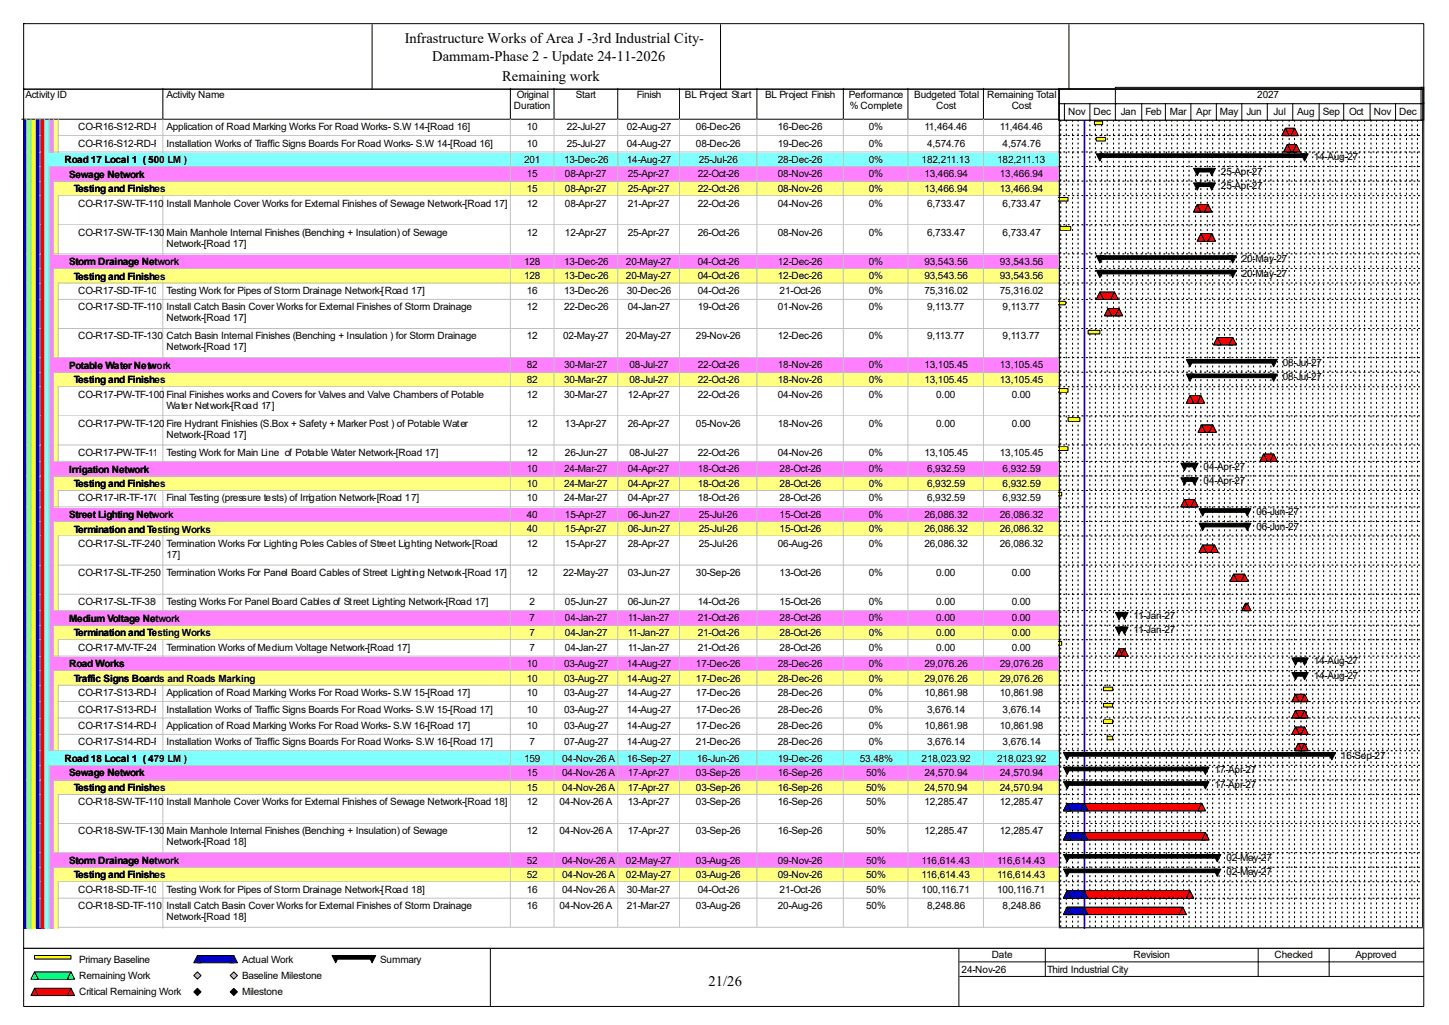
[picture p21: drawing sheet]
<svg xmlns="http://www.w3.org/2000/svg" width="420mm" height="297mm" viewBox="0 0 420 297" stroke-linecap="round" stroke-linejoin="round" font-family="sans-serif">
<defs><g id="words">
<g font-size="4.2">
<text x="117.3" y="12.4">Infrastructure Works of Area J -3rd Industrial City-</text>
<text x="125.3" y="17.7">Dammam-Phase 2 - Update 24-11-2026</text>
<text x="145.5" y="23.5">Remaining work</text>
<text x="205.4" y="285.6">21/26</text>
</g>
<g font-size="2.9">
<text x="7.4" y="28.4">Activity ID</text>
<text x="48.3" y="28.4">Activity Name</text>
<text x="149.8" y="28.4">Original</text>
<text x="166.9" y="28.4">Start</text>
<text x="184.6" y="28.4">Finish</text>
<text x="198.5" y="28.4">BL Project Start</text>
<text x="221.8" y="28.4">BL Project Finish</text>
<text x="246" y="28.4">Performance</text>
<text x="265" y="28.4">Budgeted Total</text>
<text x="286.1" y="28.4">Remaining Total</text>
<text x="364.4" y="28.4">2027</text>
<text x="149" y="31.6">Duration</text>
<text x="246.3" y="31.6">% Complete</text>
<text x="271.4" y="31.6">Cost</text>
<text x="293.2" y="31.6">Cost</text>
<text x="302.7" y="33.2">Oct</text>
<text x="309.6" y="33.2">Nov</text>
<text x="316.9" y="33.2">Dec</text>
<text x="324.9" y="33.2">Jan</text>
<text x="332" y="33.2">Feb</text>
<text x="339.1" y="33.2">Mar</text>
<text x="346.8" y="33.2">Apr</text>
<text x="353.6" y="33.2">May</text>
<text x="361.3" y="33.2">Jun</text>
<text x="369.1" y="33.2">Jul</text>
<text x="376" y="33.2">Aug</text>
<text x="383.4" y="33.2">Sep</text>
<text x="391" y="33.2">Oct</text>
<text x="398.2" y="33.2">Nov</text>
<text x="405.6" y="33.2">Dec</text>
<text x="22.7" y="37.7">CO-R16-S12-RD-F-170</text>
<text x="48.3" y="37.7">Application of Road Marking Works For Road Works- S.W 14-[Road 16]</text>
<text x="152.7" y="37.7">10</text>
<text x="164.3" y="37.7">22-Jul-27</text>
<text x="181.7" y="37.7">02-Aug-27</text>
<text x="201.7" y="37.7">06-Dec-26</text>
<text x="225.5" y="37.7">16-Dec-26</text>
<text x="251.8" y="37.7">0%</text>
<text x="267.9" y="37.7">11,464.46</text>
<text x="289.8" y="37.7">11,464.46</text>
<text x="18.7" y="47.3">Road 17 Local 1 ( 500 LM )</text>
<text x="22.7" y="42.5">CO-R16-S12-RD-F-130</text>
<text x="48.3" y="42.5">Installation Works of Traffic Signs Boards For Road Works- S.W 14-[Road 16]</text>
<text x="151.9" y="47.2">201</text>
<text x="152.7" y="42.5">10</text>
<text x="163.5" y="47.2">13-Dec-26</text>
<text x="164.3" y="42.5">25-Jul-27</text>
<text x="181.7" y="42.5">04-Aug-27</text>
<text x="181.7" y="47.2">14-Aug-27</text>
<text x="201.7" y="42.5">08-Dec-26</text>
<text x="202.5" y="47.2">25-Jul-26</text>
<text x="225.5" y="42.5">19-Dec-26</text>
<text x="225.5" y="47.2">28-Dec-26</text>
<text x="251.8" y="42.5">0%</text>
<text x="251.8" y="47.2">0%</text>
<text x="267.1" y="47.2">182,211.13</text>
<text x="268.7" y="42.5">4,574.76</text>
<text x="289" y="47.2">182,211.13</text>
<text x="290.6" y="42.5">4,574.76</text>
<text x="380.8" y="46.4">14-Aug-27</text>
<text x="20" y="51.5">Sewage Network</text>
<text x="152.7" y="51.4">15</text>
<text x="163.7" y="51.4">08-Apr-27</text>
<text x="181.9" y="51.4">25-Apr-27</text>
<text x="202.3" y="51.4">22-Oct-26</text>
<text x="225.5" y="51.4">08-Nov-26</text>
<text x="251.8" y="51.4">0%</text>
<text x="267.9" y="51.4">13,466.94</text>
<text x="289.8" y="51.4">13,466.94</text>
<text x="353.9" y="50.6">25-Apr-27</text>
<text x="21.4" y="55.7">Testing and Finishes</text>
<text x="22.7" y="59.9">CO-R17-SW-TF-110</text>
<text x="48.3" y="59.9">Install Manhole Cover Works for External Finishes of Sewage Network-[Road 17]</text>
<text x="152.7" y="55.6">15</text>
<text x="152.7" y="59.9">12</text>
<text x="163.7" y="55.6">08-Apr-27</text>
<text x="163.7" y="59.9">08-Apr-27</text>
<text x="181.9" y="55.6">25-Apr-27</text>
<text x="181.9" y="59.9">21-Apr-27</text>
<text x="202.3" y="55.6">22-Oct-26</text>
<text x="202.3" y="59.9">22-Oct-26</text>
<text x="225.5" y="55.6">08-Nov-26</text>
<text x="225.5" y="59.9">04-Nov-26</text>
<text x="251.8" y="55.6">0%</text>
<text x="251.8" y="59.9">0%</text>
<text x="267.9" y="55.6">13,466.94</text>
<text x="268.7" y="59.9">6,733.47</text>
<text x="289.8" y="55.6">13,466.94</text>
<text x="290.6" y="59.9">6,733.47</text>
<text x="353.9" y="54.8">25-Apr-27</text>
<text x="22.7" y="68.3">CO-R17-SW-TF-130</text>
<text x="48.3" y="68.3">Main Manhole Internal Finishes (Benching + Insulation) of Sewage</text>
<text x="48.3" y="71.5">Network-[Road 17]</text>
<text x="152.7" y="68.3">12</text>
<text x="163.7" y="68.3">12-Apr-27</text>
<text x="181.9" y="68.3">25-Apr-27</text>
<text x="202.3" y="68.3">26-Oct-26</text>
<text x="225.5" y="68.3">08-Nov-26</text>
<text x="251.8" y="68.3">0%</text>
<text x="268.7" y="68.3">6,733.47</text>
<text x="290.6" y="68.3">6,733.47</text>
<text x="20" y="76.8">Storm Drainage Network</text>
<text x="151.9" y="76.7">128</text>
<text x="163.5" y="76.7">13-Dec-26</text>
<text x="181.4" y="76.7">20-May-27</text>
<text x="202.3" y="76.7">04-Oct-26</text>
<text x="225.5" y="76.7">12-Dec-26</text>
<text x="251.8" y="76.7">0%</text>
<text x="267.9" y="76.7">93,543.56</text>
<text x="289.8" y="76.7">93,543.56</text>
<text x="359.9" y="75.9">20-May-27</text>
<text x="21.4" y="81">Testing and Finishes</text>
<text x="151.9" y="80.9">128</text>
<text x="163.5" y="80.9">13-Dec-26</text>
<text x="181.4" y="80.9">20-May-27</text>
<text x="202.3" y="80.9">04-Oct-26</text>
<text x="225.5" y="80.9">12-Dec-26</text>
<text x="251.8" y="80.9">0%</text>
<text x="267.9" y="80.9">93,543.56</text>
<text x="289.8" y="80.9">93,543.56</text>
<text x="359.9" y="80.1">20-May-27</text>
<text x="22.7" y="85.2">CO-R17-SD-TF-100</text>
<text x="22.7" y="89.9">CO-R17-SD-TF-110</text>
<text x="48.3" y="85.2">Testing Work for Pipes of Storm Drainage Network-[Road 17]</text>
<text x="48.3" y="89.9">Install Catch Basin Cover Works for External Finishes of Storm Drainage</text>
<text x="152.7" y="85.2">16</text>
<text x="152.7" y="89.9">12</text>
<text x="163.5" y="85.2">13-Dec-26</text>
<text x="163.5" y="89.9">22-Dec-26</text>
<text x="181.7" y="85.2">30-Dec-26</text>
<text x="181.9" y="89.9">04-Jan-27</text>
<text x="202.3" y="85.2">04-Oct-26</text>
<text x="202.3" y="89.9">19-Oct-26</text>
<text x="225.5" y="89.9">01-Nov-26</text>
<text x="226" y="85.2">21-Oct-26</text>
<text x="251.8" y="85.2">0%</text>
<text x="251.8" y="89.9">0%</text>
<text x="267.9" y="85.2">75,316.02</text>
<text x="268.7" y="89.9">9,113.77</text>
<text x="289.8" y="85.2">75,316.02</text>
<text x="290.6" y="89.9">9,113.77</text>
<text x="48.3" y="93.1">Network-[Road 17]</text>
<text x="22.7" y="98.3">CO-R17-SD-TF-130</text>
<text x="48.3" y="98.3">Catch Basin Internal Finishes (Benching + Insulation ) for Storm Drainage</text>
<text x="48.3" y="101.5">Network-[Road 17]</text>
<text x="152.7" y="98.3">12</text>
<text x="163.2" y="98.3">02-May-27</text>
<text x="181.4" y="98.3">20-May-27</text>
<text x="201.7" y="98.3">29-Nov-26</text>
<text x="225.5" y="98.3">12-Dec-26</text>
<text x="251.8" y="98.3">0%</text>
<text x="268.7" y="98.3">9,113.77</text>
<text x="290.6" y="98.3">9,113.77</text>
<text x="20" y="106.8">Potable Water Network</text>
<text x="152.7" y="106.8">82</text>
<text x="163.5" y="106.8">30-Mar-27</text>
<text x="182.5" y="106.8">08-Jul-27</text>
<text x="202.3" y="106.8">22-Oct-26</text>
<text x="225.5" y="106.8">18-Nov-26</text>
<text x="251.8" y="106.8">0%</text>
<text x="267.9" y="106.8">13,105.45</text>
<text x="289.8" y="106.8">13,105.45</text>
<text x="371.8" y="106">08-Jul-27</text>
<text x="21.4" y="111.1">Testing and Finishes</text>
<text x="152.7" y="111">82</text>
<text x="163.5" y="111">30-Mar-27</text>
<text x="182.5" y="111">08-Jul-27</text>
<text x="202.3" y="111">22-Oct-26</text>
<text x="225.5" y="111">18-Nov-26</text>
<text x="251.8" y="111">0%</text>
<text x="267.9" y="111">13,105.45</text>
<text x="289.8" y="111">13,105.45</text>
<text x="371.8" y="110.2">08-Jul-27</text>
<text x="22.7" y="115.2">CO-R17-PW-TF-100</text>
<text x="48.3" y="115.2">Final Finishes works and Covers for Valves and Valve Chambers of Potable</text>
<text x="48.3" y="118.4">Water Network-[Road 17]</text>
<text x="152.7" y="115.2">12</text>
<text x="163.5" y="115.2">30-Mar-27</text>
<text x="181.9" y="115.2">12-Apr-27</text>
<text x="202.3" y="115.2">22-Oct-26</text>
<text x="225.5" y="115.2">04-Nov-26</text>
<text x="251.8" y="115.2">0%</text>
<text x="271.4" y="115.2">0.00</text>
<text x="293.2" y="115.2">0.00</text>
<text x="22.7" y="123.7">CO-R17-PW-TF-120</text>
<text x="48.3" y="123.7">Fire Hydrant Finishies (S.Box + Safety + Marker Post ) of Potable Water</text>
<text x="152.7" y="123.7">12</text>
<text x="163.7" y="123.7">13-Apr-27</text>
<text x="181.9" y="123.7">26-Apr-27</text>
<text x="201.7" y="123.7">05-Nov-26</text>
<text x="225.5" y="123.7">18-Nov-26</text>
<text x="251.8" y="123.7">0%</text>
<text x="271.4" y="123.7">0.00</text>
<text x="293.2" y="123.7">0.00</text>
<text x="48.3" y="126.8">Network-[Road 17]</text>
<text x="20" y="136.9">Irrigation Network</text>
<text x="22.7" y="132.1">CO-R17-PW-TF-110</text>
<text x="48.3" y="132.1">Testing Work for Main Line of Potable Water Network-[Road 17]</text>
<text x="152.7" y="132.1">12</text>
<text x="152.7" y="136.9">10</text>
<text x="163.5" y="136.9">24-Mar-27</text>
<text x="163.7" y="132.1">26-Jun-27</text>
<text x="181.9" y="136.9">04-Apr-27</text>
<text x="182.5" y="132.1">08-Jul-27</text>
<text x="202.3" y="132.1">22-Oct-26</text>
<text x="202.3" y="136.9">18-Oct-26</text>
<text x="225.5" y="132.1">04-Nov-26</text>
<text x="226" y="136.9">28-Oct-26</text>
<text x="251.8" y="132.1">0%</text>
<text x="251.8" y="136.9">0%</text>
<text x="267.9" y="132.1">13,105.45</text>
<text x="268.7" y="136.9">6,932.59</text>
<text x="289.8" y="132.1">13,105.45</text>
<text x="290.6" y="136.9">6,932.59</text>
<text x="348.9" y="136.1">04-Apr-27</text>
<text x="21.4" y="141.1">Testing and Finishes</text>
<text x="152.7" y="141.1">10</text>
<text x="163.5" y="141.1">24-Mar-27</text>
<text x="181.9" y="141.1">04-Apr-27</text>
<text x="202.3" y="141.1">18-Oct-26</text>
<text x="226" y="141.1">28-Oct-26</text>
<text x="251.8" y="141.1">0%</text>
<text x="268.7" y="141.1">6,932.59</text>
<text x="290.6" y="141.1">6,932.59</text>
<text x="348.9" y="140.3">04-Apr-27</text>
<text x="22.7" y="145.3">CO-R17-IR-TF-170</text>
<text x="48.3" y="145.3">Final Testing (pressure tests) of Irrigation Network-[Road 17]</text>
<text x="152.7" y="145.3">10</text>
<text x="163.5" y="145.3">24-Mar-27</text>
<text x="181.9" y="145.3">04-Apr-27</text>
<text x="202.3" y="145.3">18-Oct-26</text>
<text x="226" y="145.3">28-Oct-26</text>
<text x="251.8" y="145.3">0%</text>
<text x="268.7" y="145.3">6,932.59</text>
<text x="290.6" y="145.3">6,932.59</text>
<text x="364.2" y="149.2">06-Jun-27</text>
<text x="20" y="150.1">Street Lighting Network</text>
<text x="21.4" y="154.3">Termination and Testing Works</text>
<text x="152.7" y="150">40</text>
<text x="152.7" y="154.3">40</text>
<text x="163.7" y="150">15-Apr-27</text>
<text x="163.7" y="154.3">15-Apr-27</text>
<text x="181.9" y="150">06-Jun-27</text>
<text x="181.9" y="154.3">06-Jun-27</text>
<text x="202.5" y="150">25-Jul-26</text>
<text x="202.5" y="154.3">25-Jul-26</text>
<text x="226" y="150">15-Oct-26</text>
<text x="226" y="154.3">15-Oct-26</text>
<text x="251.8" y="150">0%</text>
<text x="251.8" y="154.3">0%</text>
<text x="267.9" y="150">26,086.32</text>
<text x="267.9" y="154.3">26,086.32</text>
<text x="289.8" y="150">26,086.32</text>
<text x="289.8" y="154.3">26,086.32</text>
<text x="364.2" y="153.5">06-Jun-27</text>
<text x="22.7" y="158.5">CO-R17-SL-TF-240</text>
<text x="48.3" y="158.5">Termination Works For Lighting Poles Cables of Street Lighting Network-[Road</text>
<text x="48.3" y="161.6">17]</text>
<text x="152.7" y="158.5">12</text>
<text x="163.7" y="158.5">15-Apr-27</text>
<text x="181.9" y="158.5">28-Apr-27</text>
<text x="202.5" y="158.5">25-Jul-26</text>
<text x="225.5" y="158.5">06-Aug-26</text>
<text x="251.8" y="158.5">0%</text>
<text x="267.9" y="158.5">26,086.32</text>
<text x="289.8" y="158.5">26,086.32</text>
<text x="22.7" y="166.9">CO-R17-SL-TF-250</text>
<text x="48.3" y="166.9">Termination Works For Panel Board Cables of Street Lighting Network-[Road 17]</text>
<text x="152.7" y="166.9">12</text>
<text x="163.2" y="166.9">22-May-27</text>
<text x="181.9" y="166.9">03-Jun-27</text>
<text x="201.7" y="166.9">30-Sep-26</text>
<text x="226" y="166.9">13-Oct-26</text>
<text x="251.8" y="166.9">0%</text>
<text x="271.4" y="166.9">0.00</text>
<text x="293.2" y="166.9">0.00</text>
<text x="22.7" y="175.3">CO-R17-SL-TF-380</text>
<text x="48.3" y="175.3">Testing Works For Panel Board Cables of Street Lighting Network-[Road 17]</text>
<text x="153.5" y="175.3">2</text>
<text x="163.7" y="175.3">05-Jun-27</text>
<text x="181.9" y="175.3">06-Jun-27</text>
<text x="202.3" y="175.3">14-Oct-26</text>
<text x="226" y="175.3">15-Oct-26</text>
<text x="251.8" y="175.3">0%</text>
<text x="271.4" y="175.3">0.00</text>
<text x="293.2" y="175.3">0.00</text>
<text x="328.5" y="179.3">11-Jan-27</text>
<text x="20" y="180.2">Medium Voltage Network</text>
<text x="21.4" y="184.4">Termination and Testing Works</text>
<text x="153.5" y="180.1">7</text>
<text x="153.5" y="184.3">7</text>
<text x="163.7" y="180.1">04-Jan-27</text>
<text x="163.7" y="184.3">04-Jan-27</text>
<text x="181.9" y="180.1">11-Jan-27</text>
<text x="181.9" y="184.3">11-Jan-27</text>
<text x="202.3" y="180.1">21-Oct-26</text>
<text x="202.3" y="184.3">21-Oct-26</text>
<text x="226" y="180.1">28-Oct-26</text>
<text x="226" y="184.3">28-Oct-26</text>
<text x="251.8" y="180.1">0%</text>
<text x="251.8" y="184.3">0%</text>
<text x="271.4" y="180.1">0.00</text>
<text x="271.4" y="184.3">0.00</text>
<text x="293.2" y="180.1">0.00</text>
<text x="293.2" y="184.3">0.00</text>
<text x="328.5" y="183.5">11-Jan-27</text>
<text x="22.7" y="188.5">CO-R17-MV-TF-240</text>
<text x="48.3" y="188.5">Termination Works of Medium Voltage Network-[Road 17]</text>
<text x="153.5" y="188.5">7</text>
<text x="163.7" y="188.5">04-Jan-27</text>
<text x="181.9" y="188.5">11-Jan-27</text>
<text x="202.3" y="188.5">21-Oct-26</text>
<text x="226" y="188.5">28-Oct-26</text>
<text x="251.8" y="188.5">0%</text>
<text x="271.4" y="188.5">0.00</text>
<text x="293.2" y="188.5">0.00</text>
<text x="20" y="193.4">Road Works</text>
<text x="21.4" y="197.6">Traffic Signs Boards and Roads Marking</text>
<text x="152.7" y="193.3">10</text>
<text x="152.7" y="197.5">10</text>
<text x="163.5" y="193.3">03-Aug-27</text>
<text x="163.5" y="197.5">03-Aug-27</text>
<text x="181.7" y="193.3">14-Aug-27</text>
<text x="181.7" y="197.5">14-Aug-27</text>
<text x="201.7" y="193.3">17-Dec-26</text>
<text x="201.7" y="197.5">17-Dec-26</text>
<text x="225.5" y="193.3">28-Dec-26</text>
<text x="225.5" y="197.5">28-Dec-26</text>
<text x="251.8" y="193.3">0%</text>
<text x="251.8" y="197.5">0%</text>
<text x="267.9" y="193.3">29,076.26</text>
<text x="267.9" y="197.5">29,076.26</text>
<text x="289.8" y="193.3">29,076.26</text>
<text x="289.8" y="197.5">29,076.26</text>
<text x="380.8" y="192.5">14-Aug-27</text>
<text x="380.8" y="196.7">14-Aug-27</text>
<text x="22.7" y="201.7">CO-R17-S13-RD-F-160</text>
<text x="48.3" y="201.7">Application of Road Marking Works For Road Works- S.W 15-[Road 17]</text>
<text x="152.7" y="201.7">10</text>
<text x="163.5" y="201.7">03-Aug-27</text>
<text x="181.7" y="201.7">14-Aug-27</text>
<text x="201.7" y="201.7">17-Dec-26</text>
<text x="225.5" y="201.7">28-Dec-26</text>
<text x="251.8" y="201.7">0%</text>
<text x="267.9" y="201.7">10,861.98</text>
<text x="289.8" y="201.7">10,861.98</text>
<text x="22.7" y="206.5">CO-R17-S13-RD-F-100</text>
<text x="48.3" y="206.5">Installation Works of Traffic Signs Boards For Road Works- S.W 15-[Road 17]</text>
<text x="152.7" y="206.5">10</text>
<text x="163.5" y="206.5">03-Aug-27</text>
<text x="181.7" y="206.5">14-Aug-27</text>
<text x="201.7" y="206.5">17-Dec-26</text>
<text x="225.5" y="206.5">28-Dec-26</text>
<text x="251.8" y="206.5">0%</text>
<text x="268.7" y="206.5">3,676.14</text>
<text x="290.6" y="206.5">3,676.14</text>
<text x="22.7" y="211.2">CO-R17-S14-RD-F-170</text>
<text x="22.7" y="215.9">CO-R17-S14-RD-F-130</text>
<text x="48.3" y="211.2">Application of Road Marking Works For Road Works- S.W 16-[Road 17]</text>
<text x="48.3" y="215.9">Installation Works of Traffic Signs Boards For Road Works- S.W 16-[Road 17]</text>
<text x="152.7" y="211.2">10</text>
<text x="153.5" y="215.9">7</text>
<text x="163.5" y="211.2">03-Aug-27</text>
<text x="163.5" y="215.9">07-Aug-27</text>
<text x="181.7" y="211.2">14-Aug-27</text>
<text x="181.7" y="215.9">14-Aug-27</text>
<text x="201.7" y="211.2">17-Dec-26</text>
<text x="201.7" y="215.9">21-Dec-26</text>
<text x="225.5" y="211.2">28-Dec-26</text>
<text x="225.5" y="215.9">28-Dec-26</text>
<text x="251.8" y="211.2">0%</text>
<text x="251.8" y="215.9">0%</text>
<text x="267.9" y="211.2">10,861.98</text>
<text x="268.7" y="215.9">3,676.14</text>
<text x="289.8" y="211.2">10,861.98</text>
<text x="290.6" y="215.9">3,676.14</text>
<text x="18.7" y="220.8">Road 18 Local 1 ( 479 LM )</text>
<text x="151.9" y="220.7">159</text>
<text x="162.9" y="220.7">04-Nov-26 A</text>
<text x="181.7" y="220.7">16-Sep-27</text>
<text x="202" y="220.7">16-Jun-26</text>
<text x="225.5" y="220.7">19-Dec-26</text>
<text x="249.2" y="220.7">53.48%</text>
<text x="267.1" y="220.7">218,023.92</text>
<text x="289" y="220.7">218,023.92</text>
<text x="388.7" y="219.9">16-Sep-27</text>
<text x="20" y="225">Sewage Network</text>
<text x="152.7" y="224.9">15</text>
<text x="162.9" y="224.9">04-Nov-26 A</text>
<text x="181.9" y="224.9">17-Apr-27</text>
<text x="201.7" y="224.9">03-Sep-26</text>
<text x="225.5" y="224.9">16-Sep-26</text>
<text x="251" y="224.9">50%</text>
<text x="267.9" y="224.9">24,570.94</text>
<text x="289.8" y="224.9">24,570.94</text>
<text x="352" y="224.1">17-Apr-27</text>
<text x="21.4" y="229.2">Testing and Finishes</text>
<text x="22.7" y="233.3">CO-R18-SW-TF-110</text>
<text x="48.3" y="233.3">Install Manhole Cover Works for External Finishes of Sewage Network-[Road 18]</text>
<text x="152.7" y="229.2">15</text>
<text x="152.7" y="233.3">12</text>
<text x="162.2" y="233.3">04-Nov-26 A</text>
<text x="162.9" y="229.2">04-Nov-26 A</text>
<text x="181.9" y="229.2">17-Apr-27</text>
<text x="181.9" y="233.3">13-Apr-27</text>
<text x="201.7" y="229.2">03-Sep-26</text>
<text x="201.7" y="233.3">03-Sep-26</text>
<text x="225.5" y="229.2">16-Sep-26</text>
<text x="225.5" y="233.3">16-Sep-26</text>
<text x="251" y="229.2">50%</text>
<text x="251" y="233.3">50%</text>
<text x="267.9" y="229.2">24,570.94</text>
<text x="267.9" y="233.3">12,285.47</text>
<text x="289.8" y="229.2">24,570.94</text>
<text x="289.8" y="233.3">12,285.47</text>
<text x="352" y="228.3">17-Apr-27</text>
<text x="22.7" y="241.8">CO-R18-SW-TF-130</text>
<text x="48.3" y="241.8">Main Manhole Internal Finishes (Benching + Insulation) of Sewage</text>
<text x="48.3" y="244.9">Network-[Road 18]</text>
<text x="152.7" y="241.8">12</text>
<text x="162.2" y="241.8">04-Nov-26 A</text>
<text x="181.9" y="241.8">17-Apr-27</text>
<text x="201.7" y="241.8">03-Sep-26</text>
<text x="225.5" y="241.8">16-Sep-26</text>
<text x="251" y="241.8">50%</text>
<text x="267.9" y="241.8">12,285.47</text>
<text x="289.8" y="241.8">12,285.47</text>
<text x="20" y="250.3">Storm Drainage Network</text>
<text x="152.7" y="250.2">52</text>
<text x="162.9" y="250.2">04-Nov-26 A</text>
<text x="181.4" y="250.2">02-May-27</text>
<text x="201.7" y="250.2">03-Aug-26</text>
<text x="225.5" y="250.2">09-Nov-26</text>
<text x="251" y="250.2">50%</text>
<text x="267.1" y="250.2">116,614.43</text>
<text x="289" y="250.2">116,614.43</text>
<text x="355.5" y="249.4">02-May-27</text>
<text x="21.4" y="254.6">Testing and Finishes</text>
<text x="152.7" y="254.5">52</text>
<text x="162.9" y="254.5">04-Nov-26 A</text>
<text x="181.4" y="254.5">02-May-27</text>
<text x="201.7" y="254.5">03-Aug-26</text>
<text x="225.5" y="254.5">09-Nov-26</text>
<text x="251" y="254.5">50%</text>
<text x="267.1" y="254.5">116,614.43</text>
<text x="289" y="254.5">116,614.43</text>
<text x="355.5" y="253.7">02-May-27</text>
<text x="22.7" y="258.7">CO-R18-SD-TF-100</text>
<text x="22.7" y="263.4">CO-R18-SD-TF-110</text>
<text x="48.3" y="258.7">Testing Work for Pipes of Storm Drainage Network-[Road 18]</text>
<text x="48.3" y="263.4">Install Catch Basin Cover Works for External Finishes of Storm Drainage</text>
<text x="152.7" y="258.7">16</text>
<text x="152.7" y="263.4">16</text>
<text x="162.2" y="263.4">04-Nov-26 A</text>
<text x="162.9" y="258.7">04-Nov-26 A</text>
<text x="181.7" y="258.7">30-Mar-27</text>
<text x="181.7" y="263.4">21-Mar-27</text>
<text x="201.7" y="263.4">03-Aug-26</text>
<text x="202.3" y="258.7">04-Oct-26</text>
<text x="225.5" y="263.4">20-Aug-26</text>
<text x="226" y="258.7">21-Oct-26</text>
<text x="251" y="258.7">50%</text>
<text x="251" y="263.4">50%</text>
<text x="267.1" y="258.7">100,116.71</text>
<text x="268.7" y="263.4">8,248.86</text>
<text x="289" y="258.7">100,116.71</text>
<text x="290.6" y="263.4">8,248.86</text>
<text x="48.3" y="266.6">Network-[Road 18]</text>
<text x="22.9" y="279">Primary Baseline</text>
<text x="70.1" y="279">Actual Work</text>
<text x="110.2" y="279">Summary</text>
<text x="278.7" y="281.9">24-Nov-26</text>
<text x="287.4" y="277.7">Date</text>
<text x="303.5" y="281.9">Third Industrial City</text>
<text x="328.5" y="277.7">Revision</text>
<text x="369.4" y="277.7">Checked</text>
<text x="392.9" y="277.7">Approved</text>
<text x="22.9" y="283.7">Remaining Work</text>
<text x="70.1" y="283.7">Baseline Milestone</text>
<text x="22.9" y="288.5">Critical Remaining Work</text>
<text x="70.1" y="288.5">Milestone</text>
</g>
</g></defs>
<path d="M47.2 25.6v8.9h-40.9" fill="none" stroke="#000" stroke-width=".29"/>
<path d="M47.5 25.6h100.7v9.2h-100.7z" fill="#fff"/>
<path d="M147.9 25.6v8.9h-100.7" fill="none" stroke="#000" stroke-width=".29"/>
<path d="M148.2 25.6h12.7v9.2h-12.7z" fill="#fff"/>
<path d="M160.6 25.6v8.9h-12.7" fill="none" stroke="#000" stroke-width=".29"/>
<path d="M160.9 25.6h18.4v9.2h-18.4z" fill="#fff"/>
<path d="M179 25.6v8.9h-18.4" fill="none" stroke="#000" stroke-width=".29"/>
<path d="M179.3 25.6h17.9v9.2h-17.9z" fill="#fff"/>
<path d="M197 25.6v8.9h-18" fill="none" stroke="#000" stroke-width=".29"/>
<path d="M197.2 25.6h22.5v9.2h-22.5z" fill="#fff"/>
<path d="M219.4 25.6v8.9h-22.4" fill="none" stroke="#000" stroke-width=".29"/>
<path d="M219.7 25.6h25v9.2h-25z" fill="#fff"/>
<path d="M244.4 25.6v8.9h-25" fill="none" stroke="#000" stroke-width=".29"/>
<path d="M244.7 25.6h18.7v9.2h-18.7z" fill="#fff"/>
<path d="M263.2 25.6v8.9h-18.8" fill="none" stroke="#000" stroke-width=".29"/>
<path d="M263.4 25.6h21.9v9.2h-21.9z" fill="#fff"/>
<path d="M285 25.6v8.9h-21.8" fill="none" stroke="#000" stroke-width=".29"/>
<path d="M285.3 25.6h21.9v9.2h-21.9z" fill="#fff"/>
<path d="M306.9 25.6v8.9h-21.9" fill="none" stroke="#000" stroke-width=".29"/>
<path d="M6.6 34.8h1.3v4.7h-1.3z" fill="#00f"/>
<path d="M7.6 34.5v5.1" fill="none" stroke="#c0c0c0" stroke-width=".29"/>
<path d="M7.9 34.8h1.3v4.7h-1.3z" fill="#80ff80"/>
<path d="M9 34.5v5.1" fill="none" stroke="#c0c0c0" stroke-width=".29"/>
<path d="M9.2 34.8h1.3v4.7h-1.3z" fill="#ff0"/>
<path d="M10.3 34.5v5.1" fill="none" stroke="#c0c0c0" stroke-width=".29"/>
<path d="M10.5 34.8h1.4v4.7h-1.4z" fill="#00f"/>
<path d="M11.6 34.5v5.1" fill="none" stroke="#c0c0c0" stroke-width=".29"/>
<path d="M11.9 34.8h1.3v4.7h-1.3z" fill="#f00"/>
<path d="M12.9 34.5v5.1" fill="none" stroke="#c0c0c0" stroke-width=".29"/>
<path d="M13.2 34.8h1.3v4.7h-1.3z" fill="#80ffff"/>
<path d="M14.2 34.5v5.1" fill="none" stroke="#c0c0c0" stroke-width=".29"/>
<path d="M14.5 34.8h1.3v4.7h-1.3z" fill="#ff80ff"/>
<path d="M15.6 34.5v5.1" fill="none" stroke="#c0c0c0" stroke-width=".29"/>
<path d="M15.8 34.8h1.3v4.7h-1.3z" fill="#ffff80"/>
<path d="M16.9 34.5v5.1" fill="none" stroke="#c0c0c0" stroke-width=".29"/>
<path d="M17.1 34.8h30.4v4.7h-30.4z" fill="#fff"/>
<path d="M16.9 39.3h30.6M47.2 34.5v5.1" fill="none" stroke="#c0c0c0" stroke-width=".29"/>
<path d="M47.5 34.8h100.7v4.7h-100.7z" fill="#fff"/>
<path d="M147.9 34.5v4.8h-100.4" fill="none" stroke="#c0c0c0" stroke-width=".29"/>
<path d="M148.2 34.8h12.7v4.7h-12.7z" fill="#fff"/>
<path d="M160.6 34.5v4.8h-12.4" fill="none" stroke="#c0c0c0" stroke-width=".29"/>
<path d="M160.9 34.8h18.4v4.7h-18.4z" fill="#fff"/>
<path d="M179 34.5v4.8h-18.1" fill="none" stroke="#c0c0c0" stroke-width=".29"/>
<path d="M179.3 34.8h17.9v4.7h-17.9z" fill="#fff"/>
<path d="M197 34.5v4.8h-17.7" fill="none" stroke="#c0c0c0" stroke-width=".29"/>
<path d="M197.2 34.8h22.5v4.7h-22.5z" fill="#fff"/>
<path d="M219.4 34.5v4.8h-22.2" fill="none" stroke="#c0c0c0" stroke-width=".29"/>
<path d="M219.7 34.8h25v4.7h-25z" fill="#fff"/>
<path d="M244.4 34.5v4.8h-24.7" fill="none" stroke="#c0c0c0" stroke-width=".29"/>
<path d="M244.7 34.8h18.7v4.7h-18.7z" fill="#fff"/>
<path d="M263.2 34.5v4.8h-18.5" fill="none" stroke="#c0c0c0" stroke-width=".29"/>
<path d="M263.4 34.8h21.9v4.7h-21.9z" fill="#fff"/>
<path d="M285 34.5v4.8h-21.6" fill="none" stroke="#c0c0c0" stroke-width=".29"/>
<path d="M285.3 34.8h21.9v4.7h-21.9z" fill="#fff"/>
<path d="M306.9 34.5v4.8h-21.6" fill="none" stroke="#c0c0c0" stroke-width=".29"/>
<path d="M6.6 39.5h1.3v4.8h-1.3z" fill="#00f"/>
<path d="M7.6 39.3v5" fill="none" stroke="#c0c0c0" stroke-width=".29"/>
<path d="M7.9 39.5h1.3v4.8h-1.3z" fill="#80ff80"/>
<path d="M9 39.3v5" fill="none" stroke="#c0c0c0" stroke-width=".29"/>
<path d="M9.2 39.5h1.3v4.8h-1.3z" fill="#ff0"/>
<path d="M10.3 39.3v5" fill="none" stroke="#c0c0c0" stroke-width=".29"/>
<path d="M10.5 39.5h1.4v4.8h-1.4z" fill="#00f"/>
<path d="M11.6 39.3v5" fill="none" stroke="#c0c0c0" stroke-width=".29"/>
<path d="M11.9 39.5h1.3v4.8h-1.3z" fill="#f00"/>
<path d="M12.9 39.3v5" fill="none" stroke="#c0c0c0" stroke-width=".29"/>
<path d="M13.2 39.5h1.3v4.8h-1.3z" fill="#80ffff"/>
<path d="M14.2 39.3v5" fill="none" stroke="#c0c0c0" stroke-width=".29"/>
<path d="M14.5 39.5h1.3v4.8h-1.3z" fill="#ff80ff"/>
<path d="M15.6 39.3v5M14.2 44h1.6" fill="none" stroke="#c0c0c0" stroke-width=".29"/>
<path d="M15.8 39.5h1.3v4.8h-1.3z" fill="#ffff80"/>
<path d="M16.9 39.3v5M15.6 44h1.5" fill="none" stroke="#c0c0c0" stroke-width=".29"/>
<path d="M17.1 39.5h30.4v4.8h-30.4z" fill="#fff"/>
<path d="M47.2 39.3v5M16.9 44h30.6" fill="none" stroke="#c0c0c0" stroke-width=".29"/>
<path d="M47.5 39.5h100.7v4.8h-100.7z" fill="#fff"/>
<path d="M147.9 39.3v4.7h-100.4" fill="none" stroke="#c0c0c0" stroke-width=".29"/>
<path d="M148.2 39.5h12.7v4.8h-12.7z" fill="#fff"/>
<path d="M160.6 39.3v4.7h-12.4" fill="none" stroke="#c0c0c0" stroke-width=".29"/>
<path d="M160.9 39.5h18.4v4.8h-18.4z" fill="#fff"/>
<path d="M179 39.3v4.7h-18.1" fill="none" stroke="#c0c0c0" stroke-width=".29"/>
<path d="M179.3 39.5h17.9v4.8h-17.9z" fill="#fff"/>
<path d="M197 39.3v4.7h-17.7" fill="none" stroke="#c0c0c0" stroke-width=".29"/>
<path d="M197.2 39.5h22.5v4.8h-22.5z" fill="#fff"/>
<path d="M219.4 39.3v4.7h-22.2" fill="none" stroke="#c0c0c0" stroke-width=".29"/>
<path d="M219.7 39.5h25v4.8h-25z" fill="#fff"/>
<path d="M244.4 39.3v4.7h-24.7" fill="none" stroke="#c0c0c0" stroke-width=".29"/>
<path d="M244.7 39.5h18.7v4.8h-18.7z" fill="#fff"/>
<path d="M263.2 39.3v4.7h-18.5" fill="none" stroke="#c0c0c0" stroke-width=".29"/>
<path d="M263.4 39.5h21.9v4.8h-21.9z" fill="#fff"/>
<path d="M285 39.3v4.7h-21.6" fill="none" stroke="#c0c0c0" stroke-width=".29"/>
<path d="M285.3 39.5h21.9v4.8h-21.9z" fill="#fff"/>
<path d="M306.9 39.3v4.7h-21.6" fill="none" stroke="#c0c0c0" stroke-width=".29"/>
<path d="M6.6 44.3h1.3v4.2h-1.3z" fill="#00f"/>
<path d="M7.6 44v4.5" fill="none" stroke="#c0c0c0" stroke-width=".29"/>
<path d="M7.9 44.3h1.3v4.2h-1.3z" fill="#80ff80"/>
<path d="M9 44v4.5" fill="none" stroke="#c0c0c0" stroke-width=".29"/>
<path d="M9.2 44.3h1.3v4.2h-1.3z" fill="#ff0"/>
<path d="M10.3 44v4.5" fill="none" stroke="#c0c0c0" stroke-width=".29"/>
<path d="M10.5 44.3h1.4v4.2h-1.4z" fill="#00f"/>
<path d="M11.6 44v4.5" fill="none" stroke="#c0c0c0" stroke-width=".29"/>
<path d="M11.9 44.3h1.3v4.2h-1.3z" fill="#f00"/>
<path d="M12.9 44v4.5" fill="none" stroke="#c0c0c0" stroke-width=".29"/>
<path d="M13.2 44.3h34.3v4.2h-34.3z" fill="#80ffff"/>
<path d="M14.2 48.3h33.3" fill="none" stroke="#c0c0c0" stroke-width=".29"/>
<path d="M47.5 44.3h100.7v4.2h-100.7z" fill="#80ffff"/>
<path d="M147.9 44v4.3h-100.4" fill="none" stroke="#c0c0c0" stroke-width=".29"/>
<path d="M148.2 44.3h12.7v4.2h-12.7z" fill="#80ffff"/>
<path d="M160.6 44v4.3h-12.4" fill="none" stroke="#c0c0c0" stroke-width=".29"/>
<path d="M160.9 44.3h18.4v4.2h-18.4z" fill="#80ffff"/>
<path d="M179 44v4.3h-18.1" fill="none" stroke="#c0c0c0" stroke-width=".29"/>
<path d="M179.3 44.3h17.9v4.2h-17.9z" fill="#80ffff"/>
<path d="M197 44v4.3h-17.7" fill="none" stroke="#c0c0c0" stroke-width=".29"/>
<path d="M197.2 44.3h22.5v4.2h-22.5z" fill="#80ffff"/>
<path d="M219.4 44v4.3h-22.2" fill="none" stroke="#c0c0c0" stroke-width=".29"/>
<path d="M219.7 44.3h25v4.2h-25z" fill="#80ffff"/>
<path d="M244.4 44v4.3h-24.7" fill="none" stroke="#c0c0c0" stroke-width=".29"/>
<path d="M244.7 44.3h18.7v4.2h-18.7z" fill="#80ffff"/>
<path d="M263.2 44v4.3h-18.5" fill="none" stroke="#c0c0c0" stroke-width=".29"/>
<path d="M263.4 44.3h21.9v4.2h-21.9z" fill="#80ffff"/>
<path d="M285 44v4.3h-21.6" fill="none" stroke="#c0c0c0" stroke-width=".29"/>
<path d="M285.3 44.3h21.9v4.2h-21.9z" fill="#80ffff"/>
<path d="M306.9 44v4.3h-21.6" fill="none" stroke="#c0c0c0" stroke-width=".29"/>
<path d="M6.6 48.5h1.3v4.2h-1.3z" fill="#00f"/>
<path d="M7.6 48.3v4.4" fill="none" stroke="#c0c0c0" stroke-width=".29"/>
<path d="M7.9 48.5h1.3v4.2h-1.3z" fill="#80ff80"/>
<path d="M9 48.3v4.4" fill="none" stroke="#c0c0c0" stroke-width=".29"/>
<path d="M9.2 48.5h1.3v4.2h-1.3z" fill="#ff0"/>
<path d="M10.3 48.3v4.4" fill="none" stroke="#c0c0c0" stroke-width=".29"/>
<path d="M10.5 48.5h1.4v4.2h-1.4z" fill="#00f"/>
<path d="M11.6 48.3v4.4" fill="none" stroke="#c0c0c0" stroke-width=".29"/>
<path d="M11.9 48.5h1.3v4.2h-1.3z" fill="#f00"/>
<path d="M12.9 48.3v4.4" fill="none" stroke="#c0c0c0" stroke-width=".29"/>
<path d="M13.2 48.5h1.3v4.2h-1.3z" fill="#80ffff"/>
<path d="M14.2 48.3v4.4" fill="none" stroke="#c0c0c0" stroke-width=".29"/>
<path d="M14.5 48.5h33v4.2h-33z" fill="#ff80ff"/>
<path d="M15.6 52.5h31.9" fill="none" stroke="#c0c0c0" stroke-width=".29"/>
<path d="M47.5 48.5h100.7v4.2h-100.7z" fill="#ff80ff"/>
<path d="M147.9 48.3v4.2h-100.4" fill="none" stroke="#c0c0c0" stroke-width=".29"/>
<path d="M148.2 48.5h12.7v4.2h-12.7z" fill="#ff80ff"/>
<path d="M160.6 48.3v4.2h-12.4" fill="none" stroke="#c0c0c0" stroke-width=".29"/>
<path d="M160.9 48.5h18.4v4.2h-18.4z" fill="#ff80ff"/>
<path d="M179 48.3v4.2h-18.1" fill="none" stroke="#c0c0c0" stroke-width=".29"/>
<path d="M179.3 48.5h17.9v4.2h-17.9z" fill="#ff80ff"/>
<path d="M197 48.3v4.2h-17.7" fill="none" stroke="#c0c0c0" stroke-width=".29"/>
<path d="M197.2 48.5h22.5v4.2h-22.5z" fill="#ff80ff"/>
<path d="M219.4 48.3v4.2h-22.2" fill="none" stroke="#c0c0c0" stroke-width=".29"/>
<path d="M219.7 48.5h25v4.2h-25z" fill="#ff80ff"/>
<path d="M244.4 48.3v4.2h-24.7" fill="none" stroke="#c0c0c0" stroke-width=".29"/>
<path d="M244.7 48.5h18.7v4.2h-18.7z" fill="#ff80ff"/>
<path d="M263.2 48.3v4.2h-18.5" fill="none" stroke="#c0c0c0" stroke-width=".29"/>
<path d="M263.4 48.5h21.9v4.2h-21.9z" fill="#ff80ff"/>
<path d="M285 48.3v4.2h-21.6" fill="none" stroke="#c0c0c0" stroke-width=".29"/>
<path d="M285.3 48.5h21.9v4.2h-21.9z" fill="#ff80ff"/>
<path d="M306.9 48.3v4.2h-21.6" fill="none" stroke="#c0c0c0" stroke-width=".29"/>
<path d="M6.6 52.7h1.3v4.2h-1.3z" fill="#00f"/>
<path d="M7.6 52.5v4.5" fill="none" stroke="#c0c0c0" stroke-width=".29"/>
<path d="M7.9 52.7h1.3v4.2h-1.3z" fill="#80ff80"/>
<path d="M9 52.5v4.5" fill="none" stroke="#c0c0c0" stroke-width=".29"/>
<path d="M9.2 52.7h1.3v4.2h-1.3z" fill="#ff0"/>
<path d="M10.3 52.5v4.5" fill="none" stroke="#c0c0c0" stroke-width=".29"/>
<path d="M10.5 52.7h1.4v4.2h-1.4z" fill="#00f"/>
<path d="M11.6 52.5v4.5" fill="none" stroke="#c0c0c0" stroke-width=".29"/>
<path d="M11.9 52.7h1.3v4.2h-1.3z" fill="#f00"/>
<path d="M12.9 52.5v4.5" fill="none" stroke="#c0c0c0" stroke-width=".29"/>
<path d="M13.2 52.7h1.3v4.2h-1.3z" fill="#80ffff"/>
<path d="M14.2 52.5v4.5" fill="none" stroke="#c0c0c0" stroke-width=".29"/>
<path d="M14.5 52.7h1.3v4.2h-1.3z" fill="#ff80ff"/>
<path d="M15.6 52.5v4.5" fill="none" stroke="#c0c0c0" stroke-width=".29"/>
<path d="M15.8 52.7h31.7v4.2h-31.7z" fill="#ffff80"/>
<path d="M16.9 56.7h30.6" fill="none" stroke="#c0c0c0" stroke-width=".29"/>
<path d="M47.5 52.7h100.7v4.2h-100.7z" fill="#ffff80"/>
<path d="M147.9 52.5v4.2h-100.4" fill="none" stroke="#c0c0c0" stroke-width=".29"/>
<path d="M148.2 52.7h12.7v4.2h-12.7z" fill="#ffff80"/>
<path d="M160.6 52.5v4.2h-12.4" fill="none" stroke="#c0c0c0" stroke-width=".29"/>
<path d="M160.9 52.7h18.4v4.2h-18.4z" fill="#ffff80"/>
<path d="M179 52.5v4.2h-18.1" fill="none" stroke="#c0c0c0" stroke-width=".29"/>
<path d="M179.3 52.7h17.9v4.2h-17.9z" fill="#ffff80"/>
<path d="M197 52.5v4.2h-17.7" fill="none" stroke="#c0c0c0" stroke-width=".29"/>
<path d="M197.2 52.7h22.5v4.2h-22.5z" fill="#ffff80"/>
<path d="M219.4 52.5v4.2h-22.2" fill="none" stroke="#c0c0c0" stroke-width=".29"/>
<path d="M219.7 52.7h25v4.2h-25z" fill="#ffff80"/>
<path d="M244.4 52.5v4.2h-24.7" fill="none" stroke="#c0c0c0" stroke-width=".29"/>
<path d="M244.7 52.7h18.7v4.2h-18.7z" fill="#ffff80"/>
<path d="M263.2 52.5v4.2h-18.5" fill="none" stroke="#c0c0c0" stroke-width=".29"/>
<path d="M263.4 52.7h21.9v4.2h-21.9z" fill="#ffff80"/>
<path d="M285 52.5v4.2h-21.6" fill="none" stroke="#c0c0c0" stroke-width=".29"/>
<path d="M285.3 52.7h21.9v4.2h-21.9z" fill="#ffff80"/>
<path d="M306.9 52.5v4.2h-21.6" fill="none" stroke="#c0c0c0" stroke-width=".29"/>
<path d="M6.6 56.9h1.3v8.5h-1.3z" fill="#00f"/>
<path d="M7.6 56.7v8.7" fill="none" stroke="#c0c0c0" stroke-width=".29"/>
<path d="M7.9 56.9h1.3v8.5h-1.3z" fill="#80ff80"/>
<path d="M9 56.7v8.7" fill="none" stroke="#c0c0c0" stroke-width=".29"/>
<path d="M9.2 56.9h1.3v8.5h-1.3z" fill="#ff0"/>
<path d="M10.3 56.7v8.7" fill="none" stroke="#c0c0c0" stroke-width=".29"/>
<path d="M10.5 56.9h1.4v8.5h-1.4z" fill="#00f"/>
<path d="M11.6 56.7v8.7" fill="none" stroke="#c0c0c0" stroke-width=".29"/>
<path d="M11.9 56.9h1.3v8.5h-1.3z" fill="#f00"/>
<path d="M12.9 56.7v8.7" fill="none" stroke="#c0c0c0" stroke-width=".29"/>
<path d="M13.2 56.9h1.3v8.5h-1.3z" fill="#80ffff"/>
<path d="M14.2 56.7v8.7" fill="none" stroke="#c0c0c0" stroke-width=".29"/>
<path d="M14.5 56.9h1.3v8.5h-1.3z" fill="#ff80ff"/>
<path d="M15.6 56.7v8.7" fill="none" stroke="#c0c0c0" stroke-width=".29"/>
<path d="M15.8 56.9h1.3v8.5h-1.3z" fill="#ffff80"/>
<path d="M16.9 56.7v8.7" fill="none" stroke="#c0c0c0" stroke-width=".29"/>
<path d="M17.1 56.9h30.4v8.5h-30.4z" fill="#fff"/>
<path d="M47.2 56.7v8.7M16.9 65.1h30.6" fill="none" stroke="#c0c0c0" stroke-width=".29"/>
<path d="M47.5 56.9h100.7v8.5h-100.7z" fill="#fff"/>
<path d="M147.9 56.7v8.4h-100.4" fill="none" stroke="#c0c0c0" stroke-width=".29"/>
<path d="M148.2 56.9h12.7v8.5h-12.7z" fill="#fff"/>
<path d="M160.6 56.7v8.4h-12.4" fill="none" stroke="#c0c0c0" stroke-width=".29"/>
<path d="M160.9 56.9h18.4v8.5h-18.4z" fill="#fff"/>
<path d="M179 56.7v8.4h-18.1" fill="none" stroke="#c0c0c0" stroke-width=".29"/>
<path d="M179.3 56.9h17.9v8.5h-17.9z" fill="#fff"/>
<path d="M197 56.7v8.4h-17.7" fill="none" stroke="#c0c0c0" stroke-width=".29"/>
<path d="M197.2 56.9h22.5v8.5h-22.5z" fill="#fff"/>
<path d="M219.4 56.7v8.4h-22.2" fill="none" stroke="#c0c0c0" stroke-width=".29"/>
<path d="M219.7 56.9h25v8.5h-25z" fill="#fff"/>
<path d="M244.4 56.7v8.4h-24.7" fill="none" stroke="#c0c0c0" stroke-width=".29"/>
<path d="M244.7 56.9h18.7v8.5h-18.7z" fill="#fff"/>
<path d="M263.2 56.7v8.4h-18.5" fill="none" stroke="#c0c0c0" stroke-width=".29"/>
<path d="M263.4 56.9h21.9v8.5h-21.9z" fill="#fff"/>
<path d="M285 56.7v8.4h-21.6" fill="none" stroke="#c0c0c0" stroke-width=".29"/>
<path d="M285.3 56.9h21.9v8.5h-21.9z" fill="#fff"/>
<path d="M306.9 56.7v8.4h-21.6" fill="none" stroke="#c0c0c0" stroke-width=".29"/>
<path d="M6.6 65.4h1.3v8.4h-1.3z" fill="#00f"/>
<path d="M7.6 65.1v8.7" fill="none" stroke="#c0c0c0" stroke-width=".29"/>
<path d="M7.9 65.4h1.3v8.4h-1.3z" fill="#80ff80"/>
<path d="M9 65.1v8.7" fill="none" stroke="#c0c0c0" stroke-width=".29"/>
<path d="M9.2 65.4h1.3v8.4h-1.3z" fill="#ff0"/>
<path d="M10.3 65.1v8.7" fill="none" stroke="#c0c0c0" stroke-width=".29"/>
<path d="M10.5 65.4h1.4v8.4h-1.4z" fill="#00f"/>
<path d="M11.6 65.1v8.7" fill="none" stroke="#c0c0c0" stroke-width=".29"/>
<path d="M11.9 65.4h1.3v8.4h-1.3z" fill="#f00"/>
<path d="M12.9 65.1v8.7" fill="none" stroke="#c0c0c0" stroke-width=".29"/>
<path d="M13.2 65.4h1.3v8.4h-1.3z" fill="#80ffff"/>
<path d="M14.2 65.1v8.7" fill="none" stroke="#c0c0c0" stroke-width=".29"/>
<path d="M14.5 65.4h1.3v8.4h-1.3z" fill="#ff80ff"/>
<path d="M15.6 65.1v8.7" fill="none" stroke="#c0c0c0" stroke-width=".29"/>
<path d="M15.8 65.4h1.3v8.4h-1.3z" fill="#ffff80"/>
<path d="M15.6 73.6h1.5M16.9 65.1v8.7" fill="none" stroke="#c0c0c0" stroke-width=".29"/>
<path d="M17.1 65.4h30.4v8.4h-30.4z" fill="#fff"/>
<path d="M16.9 73.6h30.6M47.2 65.1v8.7" fill="none" stroke="#c0c0c0" stroke-width=".29"/>
<path d="M47.5 65.4h100.7v8.4h-100.7z" fill="#fff"/>
<path d="M147.9 65.1v8.5h-100.4" fill="none" stroke="#c0c0c0" stroke-width=".29"/>
<path d="M148.2 65.4h12.7v8.4h-12.7z" fill="#fff"/>
<path d="M160.6 65.1v8.5h-12.4" fill="none" stroke="#c0c0c0" stroke-width=".29"/>
<path d="M160.9 65.4h18.4v8.4h-18.4z" fill="#fff"/>
<path d="M179 65.1v8.5h-18.1" fill="none" stroke="#c0c0c0" stroke-width=".29"/>
<path d="M179.3 65.4h17.9v8.4h-17.9z" fill="#fff"/>
<path d="M197 65.1v8.5h-17.7" fill="none" stroke="#c0c0c0" stroke-width=".29"/>
<path d="M197.2 65.4h22.5v8.4h-22.5z" fill="#fff"/>
<path d="M219.4 65.1v8.5h-22.2" fill="none" stroke="#c0c0c0" stroke-width=".29"/>
<path d="M219.7 65.4h25v8.4h-25z" fill="#fff"/>
<path d="M244.4 65.1v8.5h-24.7" fill="none" stroke="#c0c0c0" stroke-width=".29"/>
<path d="M244.7 65.4h18.7v8.4h-18.7z" fill="#fff"/>
<path d="M263.2 65.1v8.5h-18.5" fill="none" stroke="#c0c0c0" stroke-width=".29"/>
<path d="M263.4 65.4h21.9v8.4h-21.9z" fill="#fff"/>
<path d="M285 65.1v8.5h-21.6" fill="none" stroke="#c0c0c0" stroke-width=".29"/>
<path d="M285.3 65.4h21.9v8.4h-21.9z" fill="#fff"/>
<path d="M306.9 65.1v8.5h-21.6" fill="none" stroke="#c0c0c0" stroke-width=".29"/>
<path d="M6.6 73.8h1.3v4.3h-1.3z" fill="#00f"/>
<path d="M7.6 73.6v4.5" fill="none" stroke="#c0c0c0" stroke-width=".29"/>
<path d="M7.9 73.8h1.3v4.3h-1.3z" fill="#80ff80"/>
<path d="M9 73.6v4.5" fill="none" stroke="#c0c0c0" stroke-width=".29"/>
<path d="M9.2 73.8h1.3v4.3h-1.3z" fill="#ff0"/>
<path d="M10.3 73.6v4.5" fill="none" stroke="#c0c0c0" stroke-width=".29"/>
<path d="M10.5 73.8h1.4v4.3h-1.4z" fill="#00f"/>
<path d="M11.6 73.6v4.5" fill="none" stroke="#c0c0c0" stroke-width=".29"/>
<path d="M11.9 73.8h1.3v4.3h-1.3z" fill="#f00"/>
<path d="M12.9 73.6v4.5" fill="none" stroke="#c0c0c0" stroke-width=".29"/>
<path d="M13.2 73.8h1.3v4.3h-1.3z" fill="#80ffff"/>
<path d="M14.2 73.6v4.5" fill="none" stroke="#c0c0c0" stroke-width=".29"/>
<path d="M14.5 73.8h33v4.3h-33z" fill="#ff80ff"/>
<path d="M15.6 77.8h31.9" fill="none" stroke="#c0c0c0" stroke-width=".29"/>
<path d="M47.5 73.8h100.7v4.3h-100.7z" fill="#ff80ff"/>
<path d="M147.9 73.6v4.2h-100.4" fill="none" stroke="#c0c0c0" stroke-width=".29"/>
<path d="M148.2 73.8h12.7v4.3h-12.7z" fill="#ff80ff"/>
<path d="M160.6 73.6v4.2h-12.4" fill="none" stroke="#c0c0c0" stroke-width=".29"/>
<path d="M160.9 73.8h18.4v4.3h-18.4z" fill="#ff80ff"/>
<path d="M179 73.6v4.2h-18.1" fill="none" stroke="#c0c0c0" stroke-width=".29"/>
<path d="M179.3 73.8h17.9v4.3h-17.9z" fill="#ff80ff"/>
<path d="M197 73.6v4.2h-17.7" fill="none" stroke="#c0c0c0" stroke-width=".29"/>
<path d="M197.2 73.8h22.5v4.3h-22.5z" fill="#ff80ff"/>
<path d="M219.4 73.6v4.2h-22.2" fill="none" stroke="#c0c0c0" stroke-width=".29"/>
<path d="M219.7 73.8h25v4.3h-25z" fill="#ff80ff"/>
<path d="M244.4 73.6v4.2h-24.7" fill="none" stroke="#c0c0c0" stroke-width=".29"/>
<path d="M244.7 73.8h18.7v4.3h-18.7z" fill="#ff80ff"/>
<path d="M263.2 73.6v4.2h-18.5" fill="none" stroke="#c0c0c0" stroke-width=".29"/>
<path d="M263.4 73.8h21.9v4.3h-21.9z" fill="#ff80ff"/>
<path d="M285 73.6v4.2h-21.6" fill="none" stroke="#c0c0c0" stroke-width=".29"/>
<path d="M285.3 73.8h21.9v4.3h-21.9z" fill="#ff80ff"/>
<path d="M306.9 73.6v4.2h-21.6" fill="none" stroke="#c0c0c0" stroke-width=".29"/>
<path d="M6.6 78.1h1.3v4.2h-1.3z" fill="#00f"/>
<path d="M7.6 77.8v4.5" fill="none" stroke="#c0c0c0" stroke-width=".29"/>
<path d="M7.9 78.1h1.3v4.2h-1.3z" fill="#80ff80"/>
<path d="M9 77.8v4.5" fill="none" stroke="#c0c0c0" stroke-width=".29"/>
<path d="M9.2 78.1h1.3v4.2h-1.3z" fill="#ff0"/>
<path d="M10.3 77.8v4.5" fill="none" stroke="#c0c0c0" stroke-width=".29"/>
<path d="M10.5 78.1h1.4v4.2h-1.4z" fill="#00f"/>
<path d="M11.6 77.8v4.5" fill="none" stroke="#c0c0c0" stroke-width=".29"/>
<path d="M11.9 78.1h1.3v4.2h-1.3z" fill="#f00"/>
<path d="M12.9 77.8v4.5" fill="none" stroke="#c0c0c0" stroke-width=".29"/>
<path d="M13.2 78.1h1.3v4.2h-1.3z" fill="#80ffff"/>
<path d="M14.2 77.8v4.5" fill="none" stroke="#c0c0c0" stroke-width=".29"/>
<path d="M14.5 78.1h1.3v4.2h-1.3z" fill="#ff80ff"/>
<path d="M15.6 77.8v4.5" fill="none" stroke="#c0c0c0" stroke-width=".29"/>
<path d="M15.8 78.1h31.7v4.2h-31.7z" fill="#ffff80"/>
<path d="M16.9 82h30.6" fill="none" stroke="#c0c0c0" stroke-width=".29"/>
<path d="M47.5 78.1h100.7v4.2h-100.7z" fill="#ffff80"/>
<path d="M147.9 77.8v4.2h-100.4" fill="none" stroke="#c0c0c0" stroke-width=".29"/>
<path d="M148.2 78.1h12.7v4.2h-12.7z" fill="#ffff80"/>
<path d="M160.6 77.8v4.2h-12.4" fill="none" stroke="#c0c0c0" stroke-width=".29"/>
<path d="M160.9 78.1h18.4v4.2h-18.4z" fill="#ffff80"/>
<path d="M179 77.8v4.2h-18.1" fill="none" stroke="#c0c0c0" stroke-width=".29"/>
<path d="M179.3 78.1h17.9v4.2h-17.9z" fill="#ffff80"/>
<path d="M197 77.8v4.2h-17.7" fill="none" stroke="#c0c0c0" stroke-width=".29"/>
<path d="M197.2 78.1h22.5v4.2h-22.5z" fill="#ffff80"/>
<path d="M219.4 77.8v4.2h-22.2" fill="none" stroke="#c0c0c0" stroke-width=".29"/>
<path d="M219.7 78.1h25v4.2h-25z" fill="#ffff80"/>
<path d="M244.4 77.8v4.2h-24.7" fill="none" stroke="#c0c0c0" stroke-width=".29"/>
<path d="M244.7 78.1h18.7v4.2h-18.7z" fill="#ffff80"/>
<path d="M263.2 77.8v4.2h-18.5" fill="none" stroke="#c0c0c0" stroke-width=".29"/>
<path d="M263.4 78.1h21.9v4.2h-21.9z" fill="#ffff80"/>
<path d="M285 77.8v4.2h-21.6" fill="none" stroke="#c0c0c0" stroke-width=".29"/>
<path d="M285.3 78.1h21.9v4.2h-21.9z" fill="#ffff80"/>
<path d="M306.9 77.8v4.2h-21.6" fill="none" stroke="#c0c0c0" stroke-width=".29"/>
<path d="M6.6 82.3h1.3v4.7h-1.3z" fill="#00f"/>
<path d="M7.6 82v5" fill="none" stroke="#c0c0c0" stroke-width=".29"/>
<path d="M7.9 82.3h1.3v4.7h-1.3z" fill="#80ff80"/>
<path d="M9 82v5" fill="none" stroke="#c0c0c0" stroke-width=".29"/>
<path d="M9.2 82.3h1.3v4.7h-1.3z" fill="#ff0"/>
<path d="M10.3 82v5" fill="none" stroke="#c0c0c0" stroke-width=".29"/>
<path d="M10.5 82.3h1.4v4.7h-1.4z" fill="#00f"/>
<path d="M11.6 82v5" fill="none" stroke="#c0c0c0" stroke-width=".29"/>
<path d="M11.9 82.3h1.3v4.7h-1.3z" fill="#f00"/>
<path d="M12.9 82v5" fill="none" stroke="#c0c0c0" stroke-width=".29"/>
<path d="M13.2 82.3h1.3v4.7h-1.3z" fill="#80ffff"/>
<path d="M14.2 82v5" fill="none" stroke="#c0c0c0" stroke-width=".29"/>
<path d="M14.5 82.3h1.3v4.7h-1.3z" fill="#ff80ff"/>
<path d="M15.6 82v5" fill="none" stroke="#c0c0c0" stroke-width=".29"/>
<path d="M15.8 82.3h1.3v4.7h-1.3z" fill="#ffff80"/>
<path d="M16.9 82v5" fill="none" stroke="#c0c0c0" stroke-width=".29"/>
<path d="M17.1 82.3h30.4v4.7h-30.4z" fill="#fff"/>
<path d="M16.9 86.8h30.6M47.2 82v5" fill="none" stroke="#c0c0c0" stroke-width=".29"/>
<path d="M47.5 82.3h100.7v4.7h-100.7z" fill="#fff"/>
<path d="M147.9 82v4.8h-100.4" fill="none" stroke="#c0c0c0" stroke-width=".29"/>
<path d="M148.2 82.3h12.7v4.7h-12.7z" fill="#fff"/>
<path d="M160.6 82v4.8h-12.4" fill="none" stroke="#c0c0c0" stroke-width=".29"/>
<path d="M160.9 82.3h18.4v4.7h-18.4z" fill="#fff"/>
<path d="M179 82v4.8h-18.1" fill="none" stroke="#c0c0c0" stroke-width=".29"/>
<path d="M179.3 82.3h17.9v4.7h-17.9z" fill="#fff"/>
<path d="M197 82v4.8h-17.7" fill="none" stroke="#c0c0c0" stroke-width=".29"/>
<path d="M197.2 82.3h22.5v4.7h-22.5z" fill="#fff"/>
<path d="M219.4 82v4.8h-22.2" fill="none" stroke="#c0c0c0" stroke-width=".29"/>
<path d="M219.7 82.3h25v4.7h-25z" fill="#fff"/>
<path d="M244.4 82v4.8h-24.7" fill="none" stroke="#c0c0c0" stroke-width=".29"/>
<path d="M244.7 82.3h18.7v4.7h-18.7z" fill="#fff"/>
<path d="M263.2 82v4.8h-18.5" fill="none" stroke="#c0c0c0" stroke-width=".29"/>
<path d="M263.4 82.3h21.9v4.7h-21.9z" fill="#fff"/>
<path d="M285 82v4.8h-21.6" fill="none" stroke="#c0c0c0" stroke-width=".29"/>
<path d="M285.3 82.3h21.9v4.7h-21.9z" fill="#fff"/>
<path d="M306.9 82v4.8h-21.6" fill="none" stroke="#c0c0c0" stroke-width=".29"/>
<path d="M6.6 87h1.3v8.5h-1.3z" fill="#00f"/>
<path d="M7.6 86.8v8.7" fill="none" stroke="#c0c0c0" stroke-width=".29"/>
<path d="M7.9 87h1.3v8.5h-1.3z" fill="#80ff80"/>
<path d="M9 86.8v8.7" fill="none" stroke="#c0c0c0" stroke-width=".29"/>
<path d="M9.2 87h1.3v8.5h-1.3z" fill="#ff0"/>
<path d="M10.3 86.8v8.7" fill="none" stroke="#c0c0c0" stroke-width=".29"/>
<path d="M10.5 87h1.4v8.5h-1.4z" fill="#00f"/>
<path d="M11.6 86.8v8.7" fill="none" stroke="#c0c0c0" stroke-width=".29"/>
<path d="M11.9 87h1.3v8.5h-1.3z" fill="#f00"/>
<path d="M12.9 86.8v8.7" fill="none" stroke="#c0c0c0" stroke-width=".29"/>
<path d="M13.2 87h1.3v8.5h-1.3z" fill="#80ffff"/>
<path d="M14.2 86.8v8.7" fill="none" stroke="#c0c0c0" stroke-width=".29"/>
<path d="M14.5 87h1.3v8.5h-1.3z" fill="#ff80ff"/>
<path d="M15.6 86.8v8.7" fill="none" stroke="#c0c0c0" stroke-width=".29"/>
<path d="M15.8 87h1.3v8.5h-1.3z" fill="#ffff80"/>
<path d="M16.9 86.8v8.7" fill="none" stroke="#c0c0c0" stroke-width=".29"/>
<path d="M17.1 87h30.4v8.5h-30.4z" fill="#fff"/>
<path d="M16.9 95.2h30.6M47.2 86.8v8.7" fill="none" stroke="#c0c0c0" stroke-width=".29"/>
<path d="M47.5 87h100.7v8.5h-100.7z" fill="#fff"/>
<path d="M147.9 86.8v8.4h-100.4" fill="none" stroke="#c0c0c0" stroke-width=".29"/>
<path d="M148.2 87h12.7v8.5h-12.7z" fill="#fff"/>
<path d="M160.6 86.8v8.4h-12.4" fill="none" stroke="#c0c0c0" stroke-width=".29"/>
<path d="M160.9 87h18.4v8.5h-18.4z" fill="#fff"/>
<path d="M179 86.8v8.4h-18.1" fill="none" stroke="#c0c0c0" stroke-width=".29"/>
<path d="M179.3 87h17.9v8.5h-17.9z" fill="#fff"/>
<path d="M197 86.8v8.4h-17.7" fill="none" stroke="#c0c0c0" stroke-width=".29"/>
<path d="M197.2 87h22.5v8.5h-22.5z" fill="#fff"/>
<path d="M219.4 86.8v8.4h-22.2" fill="none" stroke="#c0c0c0" stroke-width=".29"/>
<path d="M219.7 87h25v8.5h-25z" fill="#fff"/>
<path d="M244.4 86.8v8.4h-24.7" fill="none" stroke="#c0c0c0" stroke-width=".29"/>
<path d="M244.7 87h18.7v8.5h-18.7z" fill="#fff"/>
<path d="M263.2 86.8v8.4h-18.5" fill="none" stroke="#c0c0c0" stroke-width=".29"/>
<path d="M263.4 87h21.9v8.5h-21.9z" fill="#fff"/>
<path d="M285 86.8v8.4h-21.6" fill="none" stroke="#c0c0c0" stroke-width=".29"/>
<path d="M285.3 87h21.9v8.5h-21.9z" fill="#fff"/>
<path d="M306.9 86.8v8.4h-21.6" fill="none" stroke="#c0c0c0" stroke-width=".29"/>
<path d="M6.6 95.5h1.3v8.4h-1.3z" fill="#00f"/>
<path d="M7.6 95.2v8.7" fill="none" stroke="#c0c0c0" stroke-width=".29"/>
<path d="M7.9 95.5h1.3v8.4h-1.3z" fill="#80ff80"/>
<path d="M9 95.2v8.7" fill="none" stroke="#c0c0c0" stroke-width=".29"/>
<path d="M9.2 95.5h1.3v8.4h-1.3z" fill="#ff0"/>
<path d="M10.3 95.2v8.7" fill="none" stroke="#c0c0c0" stroke-width=".29"/>
<path d="M10.5 95.5h1.4v8.4h-1.4z" fill="#00f"/>
<path d="M11.6 95.2v8.7" fill="none" stroke="#c0c0c0" stroke-width=".29"/>
<path d="M11.9 95.5h1.3v8.4h-1.3z" fill="#f00"/>
<path d="M12.9 95.2v8.7" fill="none" stroke="#c0c0c0" stroke-width=".29"/>
<path d="M13.2 95.5h1.3v8.4h-1.3z" fill="#80ffff"/>
<path d="M14.2 95.2v8.7" fill="none" stroke="#c0c0c0" stroke-width=".29"/>
<path d="M14.5 95.5h1.3v8.4h-1.3z" fill="#ff80ff"/>
<path d="M15.6 95.2v8.7" fill="none" stroke="#c0c0c0" stroke-width=".29"/>
<path d="M15.8 95.5h1.3v8.4h-1.3z" fill="#ffff80"/>
<path d="M16.9 95.2v8.7M15.6 103.6h1.5" fill="none" stroke="#c0c0c0" stroke-width=".29"/>
<path d="M17.1 95.5h30.4v8.4h-30.4z" fill="#fff"/>
<path d="M47.2 95.2v8.7M16.9 103.6h30.6" fill="none" stroke="#c0c0c0" stroke-width=".29"/>
<path d="M47.5 95.5h100.7v8.4h-100.7z" fill="#fff"/>
<path d="M147.9 95.2v8.4h-100.4" fill="none" stroke="#c0c0c0" stroke-width=".29"/>
<path d="M148.2 95.5h12.7v8.4h-12.7z" fill="#fff"/>
<path d="M160.6 95.2v8.4h-12.4" fill="none" stroke="#c0c0c0" stroke-width=".29"/>
<path d="M160.9 95.5h18.4v8.4h-18.4z" fill="#fff"/>
<path d="M179 95.2v8.4h-18.1" fill="none" stroke="#c0c0c0" stroke-width=".29"/>
<path d="M179.3 95.5h17.9v8.4h-17.9z" fill="#fff"/>
<path d="M197 95.2v8.4h-17.7" fill="none" stroke="#c0c0c0" stroke-width=".29"/>
<path d="M197.2 95.5h22.5v8.4h-22.5z" fill="#fff"/>
<path d="M219.4 95.2v8.4h-22.2" fill="none" stroke="#c0c0c0" stroke-width=".29"/>
<path d="M219.7 95.5h25v8.4h-25z" fill="#fff"/>
<path d="M244.4 95.2v8.4h-24.7" fill="none" stroke="#c0c0c0" stroke-width=".29"/>
<path d="M244.7 95.5h18.7v8.4h-18.7z" fill="#fff"/>
<path d="M263.2 95.2v8.4h-18.5" fill="none" stroke="#c0c0c0" stroke-width=".29"/>
<path d="M263.4 95.5h21.9v8.4h-21.9z" fill="#fff"/>
<path d="M285 95.2v8.4h-21.6" fill="none" stroke="#c0c0c0" stroke-width=".29"/>
<path d="M285.3 95.5h21.9v8.4h-21.9z" fill="#fff"/>
<path d="M306.9 95.2v8.4h-21.6" fill="none" stroke="#c0c0c0" stroke-width=".29"/>
<path d="M6.6 103.9h1.3v4.2h-1.3z" fill="#00f"/>
<path d="M7.6 103.6v4.5" fill="none" stroke="#c0c0c0" stroke-width=".29"/>
<path d="M7.9 103.9h1.3v4.2h-1.3z" fill="#80ff80"/>
<path d="M9 103.6v4.5" fill="none" stroke="#c0c0c0" stroke-width=".29"/>
<path d="M9.2 103.9h1.3v4.2h-1.3z" fill="#ff0"/>
<path d="M10.3 103.6v4.5" fill="none" stroke="#c0c0c0" stroke-width=".29"/>
<path d="M10.5 103.9h1.4v4.2h-1.4z" fill="#00f"/>
<path d="M11.6 103.6v4.5" fill="none" stroke="#c0c0c0" stroke-width=".29"/>
<path d="M11.9 103.9h1.3v4.2h-1.3z" fill="#f00"/>
<path d="M12.9 103.6v4.5" fill="none" stroke="#c0c0c0" stroke-width=".29"/>
<path d="M13.2 103.9h1.3v4.2h-1.3z" fill="#80ffff"/>
<path d="M14.2 103.6v4.5" fill="none" stroke="#c0c0c0" stroke-width=".29"/>
<path d="M14.5 103.9h33v4.2h-33z" fill="#ff80ff"/>
<path d="M15.6 107.8h31.9" fill="none" stroke="#c0c0c0" stroke-width=".29"/>
<path d="M47.5 103.9h100.7v4.2h-100.7z" fill="#ff80ff"/>
<path d="M147.9 103.6v4.2h-100.4" fill="none" stroke="#c0c0c0" stroke-width=".29"/>
<path d="M148.2 103.9h12.7v4.2h-12.7z" fill="#ff80ff"/>
<path d="M160.6 103.6v4.2h-12.4" fill="none" stroke="#c0c0c0" stroke-width=".29"/>
<path d="M160.9 103.9h18.4v4.2h-18.4z" fill="#ff80ff"/>
<path d="M179 103.6v4.2h-18.1" fill="none" stroke="#c0c0c0" stroke-width=".29"/>
<path d="M179.3 103.9h17.9v4.2h-17.9z" fill="#ff80ff"/>
<path d="M197 103.6v4.2h-17.7" fill="none" stroke="#c0c0c0" stroke-width=".29"/>
<path d="M197.2 103.9h22.5v4.2h-22.5z" fill="#ff80ff"/>
<path d="M219.4 103.6v4.2h-22.2" fill="none" stroke="#c0c0c0" stroke-width=".29"/>
<path d="M219.7 103.9h25v4.2h-25z" fill="#ff80ff"/>
<path d="M244.4 103.6v4.2h-24.7" fill="none" stroke="#c0c0c0" stroke-width=".29"/>
<path d="M244.7 103.9h18.7v4.2h-18.7z" fill="#ff80ff"/>
<path d="M263.2 103.6v4.2h-18.5" fill="none" stroke="#c0c0c0" stroke-width=".29"/>
<path d="M263.4 103.9h21.9v4.2h-21.9z" fill="#ff80ff"/>
<path d="M285 103.6v4.2h-21.6" fill="none" stroke="#c0c0c0" stroke-width=".29"/>
<path d="M285.3 103.9h21.9v4.2h-21.9z" fill="#ff80ff"/>
<path d="M306.9 103.6v4.2h-21.6" fill="none" stroke="#c0c0c0" stroke-width=".29"/>
<path d="M6.6 108.1h1.3v4.3h-1.3z" fill="#00f"/>
<path d="M7.6 107.8v4.5" fill="none" stroke="#c0c0c0" stroke-width=".29"/>
<path d="M7.9 108.1h1.3v4.3h-1.3z" fill="#80ff80"/>
<path d="M9 107.8v4.5" fill="none" stroke="#c0c0c0" stroke-width=".29"/>
<path d="M9.2 108.1h1.3v4.3h-1.3z" fill="#ff0"/>
<path d="M10.3 107.8v4.5" fill="none" stroke="#c0c0c0" stroke-width=".29"/>
<path d="M10.5 108.1h1.4v4.3h-1.4z" fill="#00f"/>
<path d="M11.6 107.8v4.5" fill="none" stroke="#c0c0c0" stroke-width=".29"/>
<path d="M11.9 108.1h1.3v4.3h-1.3z" fill="#f00"/>
<path d="M12.9 107.8v4.5" fill="none" stroke="#c0c0c0" stroke-width=".29"/>
<path d="M13.2 108.1h1.3v4.3h-1.3z" fill="#80ffff"/>
<path d="M14.2 107.8v4.5" fill="none" stroke="#c0c0c0" stroke-width=".29"/>
<path d="M14.5 108.1h1.3v4.3h-1.3z" fill="#ff80ff"/>
<path d="M15.6 107.8v4.5" fill="none" stroke="#c0c0c0" stroke-width=".29"/>
<path d="M15.8 108.1h31.7v4.3h-31.7z" fill="#ffff80"/>
<path d="M16.9 112.1h30.6" fill="none" stroke="#c0c0c0" stroke-width=".29"/>
<path d="M47.5 108.1h100.7v4.3h-100.7z" fill="#ffff80"/>
<path d="M147.9 107.8v4.3h-100.4" fill="none" stroke="#c0c0c0" stroke-width=".29"/>
<path d="M148.2 108.1h12.7v4.3h-12.7z" fill="#ffff80"/>
<path d="M160.6 107.8v4.3h-12.4" fill="none" stroke="#c0c0c0" stroke-width=".29"/>
<path d="M160.9 108.1h18.4v4.3h-18.4z" fill="#ffff80"/>
<path d="M179 107.8v4.3h-18.1" fill="none" stroke="#c0c0c0" stroke-width=".29"/>
<path d="M179.3 108.1h17.9v4.3h-17.9z" fill="#ffff80"/>
<path d="M197 107.8v4.3h-17.7" fill="none" stroke="#c0c0c0" stroke-width=".29"/>
<path d="M197.2 108.1h22.5v4.3h-22.5z" fill="#ffff80"/>
<path d="M219.4 107.8v4.3h-22.2" fill="none" stroke="#c0c0c0" stroke-width=".29"/>
<path d="M219.7 108.1h25v4.3h-25z" fill="#ffff80"/>
<path d="M244.4 107.8v4.3h-24.7" fill="none" stroke="#c0c0c0" stroke-width=".29"/>
<path d="M244.7 108.1h18.7v4.3h-18.7z" fill="#ffff80"/>
<path d="M263.2 107.8v4.3h-18.5" fill="none" stroke="#c0c0c0" stroke-width=".29"/>
<path d="M263.4 108.1h21.9v4.3h-21.9z" fill="#ffff80"/>
<path d="M285 107.8v4.3h-21.6" fill="none" stroke="#c0c0c0" stroke-width=".29"/>
<path d="M285.3 108.1h21.9v4.3h-21.9z" fill="#ffff80"/>
<path d="M306.9 107.8v4.3h-21.6" fill="none" stroke="#c0c0c0" stroke-width=".29"/>
<path d="M6.6 112.4h1.3v8.4h-1.3z" fill="#00f"/>
<path d="M7.6 112.1v8.7" fill="none" stroke="#c0c0c0" stroke-width=".29"/>
<path d="M7.9 112.4h1.3v8.4h-1.3z" fill="#80ff80"/>
<path d="M9 112.1v8.7" fill="none" stroke="#c0c0c0" stroke-width=".29"/>
<path d="M9.2 112.4h1.3v8.4h-1.3z" fill="#ff0"/>
<path d="M10.3 112.1v8.7" fill="none" stroke="#c0c0c0" stroke-width=".29"/>
<path d="M10.5 112.4h1.4v8.4h-1.4z" fill="#00f"/>
<path d="M11.6 112.1v8.7" fill="none" stroke="#c0c0c0" stroke-width=".29"/>
<path d="M11.9 112.4h1.3v8.4h-1.3z" fill="#f00"/>
<path d="M12.9 112.1v8.7" fill="none" stroke="#c0c0c0" stroke-width=".29"/>
<path d="M13.2 112.4h1.3v8.4h-1.3z" fill="#80ffff"/>
<path d="M14.2 112.1v8.7" fill="none" stroke="#c0c0c0" stroke-width=".29"/>
<path d="M14.5 112.4h1.3v8.4h-1.3z" fill="#ff80ff"/>
<path d="M15.6 112.1v8.7" fill="none" stroke="#c0c0c0" stroke-width=".29"/>
<path d="M15.8 112.4h1.3v8.4h-1.3z" fill="#ffff80"/>
<path d="M16.9 112.1v8.7" fill="none" stroke="#c0c0c0" stroke-width=".29"/>
<path d="M17.1 112.4h30.4v8.4h-30.4z" fill="#fff"/>
<path d="M47.2 112.1v8.7M16.9 120.5h30.6" fill="none" stroke="#c0c0c0" stroke-width=".29"/>
<path d="M47.5 112.4h100.7v8.4h-100.7z" fill="#fff"/>
<path d="M147.9 112.1v8.4h-100.4" fill="none" stroke="#c0c0c0" stroke-width=".29"/>
<path d="M148.2 112.4h12.7v8.4h-12.7z" fill="#fff"/>
<path d="M160.6 112.1v8.4h-12.4" fill="none" stroke="#c0c0c0" stroke-width=".29"/>
<path d="M160.9 112.4h18.4v8.4h-18.4z" fill="#fff"/>
<path d="M179 112.1v8.4h-18.1" fill="none" stroke="#c0c0c0" stroke-width=".29"/>
<path d="M179.3 112.4h17.9v8.4h-17.9z" fill="#fff"/>
<path d="M197 112.1v8.4h-17.7" fill="none" stroke="#c0c0c0" stroke-width=".29"/>
<path d="M197.2 112.4h22.5v8.4h-22.5z" fill="#fff"/>
<path d="M219.4 112.1v8.4h-22.2" fill="none" stroke="#c0c0c0" stroke-width=".29"/>
<path d="M219.7 112.4h25v8.4h-25z" fill="#fff"/>
<path d="M244.4 112.1v8.4h-24.7" fill="none" stroke="#c0c0c0" stroke-width=".29"/>
<path d="M244.7 112.4h18.7v8.4h-18.7z" fill="#fff"/>
<path d="M263.2 112.1v8.4h-18.5" fill="none" stroke="#c0c0c0" stroke-width=".29"/>
<path d="M263.4 112.4h21.9v8.4h-21.9z" fill="#fff"/>
<path d="M285 112.1v8.4h-21.6" fill="none" stroke="#c0c0c0" stroke-width=".29"/>
<path d="M285.3 112.4h21.9v8.4h-21.9z" fill="#fff"/>
<path d="M306.9 112.1v8.4h-21.6" fill="none" stroke="#c0c0c0" stroke-width=".29"/>
<path d="M6.6 120.8h1.3v8.4h-1.3z" fill="#00f"/>
<path d="M7.6 120.5v8.7" fill="none" stroke="#c0c0c0" stroke-width=".29"/>
<path d="M7.9 120.8h1.3v8.4h-1.3z" fill="#80ff80"/>
<path d="M9 120.5v8.7" fill="none" stroke="#c0c0c0" stroke-width=".29"/>
<path d="M9.2 120.8h1.3v8.4h-1.3z" fill="#ff0"/>
<path d="M10.3 120.5v8.7" fill="none" stroke="#c0c0c0" stroke-width=".29"/>
<path d="M10.5 120.8h1.4v8.4h-1.4z" fill="#00f"/>
<path d="M11.6 120.5v8.7" fill="none" stroke="#c0c0c0" stroke-width=".29"/>
<path d="M11.9 120.8h1.3v8.4h-1.3z" fill="#f00"/>
<path d="M12.9 120.5v8.7" fill="none" stroke="#c0c0c0" stroke-width=".29"/>
<path d="M13.2 120.8h1.3v8.4h-1.3z" fill="#80ffff"/>
<path d="M14.2 120.5v8.7" fill="none" stroke="#c0c0c0" stroke-width=".29"/>
<path d="M14.5 120.8h1.3v8.4h-1.3z" fill="#ff80ff"/>
<path d="M15.6 120.5v8.7" fill="none" stroke="#c0c0c0" stroke-width=".29"/>
<path d="M15.8 120.8h1.3v8.4h-1.3z" fill="#ffff80"/>
<path d="M16.9 120.5v8.7" fill="none" stroke="#c0c0c0" stroke-width=".29"/>
<path d="M17.1 120.8h30.4v8.4h-30.4z" fill="#fff"/>
<path d="M16.9 128.9h30.6M47.2 120.5v8.7" fill="none" stroke="#c0c0c0" stroke-width=".29"/>
<path d="M47.5 120.8h100.7v8.4h-100.7z" fill="#fff"/>
<path d="M147.9 120.5v8.4h-100.4" fill="none" stroke="#c0c0c0" stroke-width=".29"/>
<path d="M148.2 120.8h12.7v8.4h-12.7z" fill="#fff"/>
<path d="M160.6 120.5v8.4h-12.4" fill="none" stroke="#c0c0c0" stroke-width=".29"/>
<path d="M160.9 120.8h18.4v8.4h-18.4z" fill="#fff"/>
<path d="M179 120.5v8.4h-18.1" fill="none" stroke="#c0c0c0" stroke-width=".29"/>
<path d="M179.3 120.8h17.9v8.4h-17.9z" fill="#fff"/>
<path d="M197 120.5v8.4h-17.7" fill="none" stroke="#c0c0c0" stroke-width=".29"/>
<path d="M197.2 120.8h22.5v8.4h-22.5z" fill="#fff"/>
<path d="M219.4 120.5v8.4h-22.2" fill="none" stroke="#c0c0c0" stroke-width=".29"/>
<path d="M219.7 120.8h25v8.4h-25z" fill="#fff"/>
<path d="M244.4 120.5v8.4h-24.7" fill="none" stroke="#c0c0c0" stroke-width=".29"/>
<path d="M244.7 120.8h18.7v8.4h-18.7z" fill="#fff"/>
<path d="M263.2 120.5v8.4h-18.5" fill="none" stroke="#c0c0c0" stroke-width=".29"/>
<path d="M263.4 120.8h21.9v8.4h-21.9z" fill="#fff"/>
<path d="M285 120.5v8.4h-21.6" fill="none" stroke="#c0c0c0" stroke-width=".29"/>
<path d="M285.3 120.8h21.9v8.4h-21.9z" fill="#fff"/>
<path d="M306.9 120.5v8.4h-21.6" fill="none" stroke="#c0c0c0" stroke-width=".29"/>
<path d="M6.6 129.2h1.3v4.7h-1.3z" fill="#00f"/>
<path d="M7.6 128.9v5.1" fill="none" stroke="#c0c0c0" stroke-width=".29"/>
<path d="M7.9 129.2h1.3v4.7h-1.3z" fill="#80ff80"/>
<path d="M9 128.9v5.1" fill="none" stroke="#c0c0c0" stroke-width=".29"/>
<path d="M9.2 129.2h1.3v4.7h-1.3z" fill="#ff0"/>
<path d="M10.3 128.9v5.1" fill="none" stroke="#c0c0c0" stroke-width=".29"/>
<path d="M10.5 129.2h1.4v4.7h-1.4z" fill="#00f"/>
<path d="M11.6 128.9v5.1" fill="none" stroke="#c0c0c0" stroke-width=".29"/>
<path d="M11.9 129.2h1.3v4.7h-1.3z" fill="#f00"/>
<path d="M12.9 128.9v5.1" fill="none" stroke="#c0c0c0" stroke-width=".29"/>
<path d="M13.2 129.2h1.3v4.7h-1.3z" fill="#80ffff"/>
<path d="M14.2 128.9v5.1" fill="none" stroke="#c0c0c0" stroke-width=".29"/>
<path d="M14.5 129.2h1.3v4.7h-1.3z" fill="#ff80ff"/>
<path d="M15.6 128.9v5.1" fill="none" stroke="#c0c0c0" stroke-width=".29"/>
<path d="M15.8 129.2h1.3v4.7h-1.3z" fill="#ffff80"/>
<path d="M15.6 133.7h1.5M16.9 128.9v5.1" fill="none" stroke="#c0c0c0" stroke-width=".29"/>
<path d="M17.1 129.2h30.4v4.7h-30.4z" fill="#fff"/>
<path d="M16.9 133.7h30.6M47.2 128.9v5.1" fill="none" stroke="#c0c0c0" stroke-width=".29"/>
<path d="M47.5 129.2h100.7v4.7h-100.7z" fill="#fff"/>
<path d="M147.9 128.9v4.8h-100.4" fill="none" stroke="#c0c0c0" stroke-width=".29"/>
<path d="M148.2 129.2h12.7v4.7h-12.7z" fill="#fff"/>
<path d="M160.6 128.9v4.8h-12.4" fill="none" stroke="#c0c0c0" stroke-width=".29"/>
<path d="M160.9 129.2h18.4v4.7h-18.4z" fill="#fff"/>
<path d="M179 128.9v4.8h-18.1" fill="none" stroke="#c0c0c0" stroke-width=".29"/>
<path d="M179.3 129.2h17.9v4.7h-17.9z" fill="#fff"/>
<path d="M197 128.9v4.8h-17.7" fill="none" stroke="#c0c0c0" stroke-width=".29"/>
<path d="M197.2 129.2h22.5v4.7h-22.5z" fill="#fff"/>
<path d="M219.4 128.9v4.8h-22.2" fill="none" stroke="#c0c0c0" stroke-width=".29"/>
<path d="M219.7 129.2h25v4.7h-25z" fill="#fff"/>
<path d="M244.4 128.9v4.8h-24.7" fill="none" stroke="#c0c0c0" stroke-width=".29"/>
<path d="M244.7 129.2h18.7v4.7h-18.7z" fill="#fff"/>
<path d="M263.2 128.9v4.8h-18.5" fill="none" stroke="#c0c0c0" stroke-width=".29"/>
<path d="M263.4 129.2h21.9v4.7h-21.9z" fill="#fff"/>
<path d="M285 128.9v4.8h-21.6" fill="none" stroke="#c0c0c0" stroke-width=".29"/>
<path d="M285.3 129.2h21.9v4.7h-21.9z" fill="#fff"/>
<path d="M306.9 128.9v4.8h-21.6" fill="none" stroke="#c0c0c0" stroke-width=".29"/>
<path d="M6.6 133.9h1.3v4.3h-1.3z" fill="#00f"/>
<path d="M7.6 133.7v4.5" fill="none" stroke="#c0c0c0" stroke-width=".29"/>
<path d="M7.9 133.9h1.3v4.3h-1.3z" fill="#80ff80"/>
<path d="M9 133.7v4.5" fill="none" stroke="#c0c0c0" stroke-width=".29"/>
<path d="M9.2 133.9h1.3v4.3h-1.3z" fill="#ff0"/>
<path d="M10.3 133.7v4.5" fill="none" stroke="#c0c0c0" stroke-width=".29"/>
<path d="M10.5 133.9h1.4v4.3h-1.4z" fill="#00f"/>
<path d="M11.6 133.7v4.5" fill="none" stroke="#c0c0c0" stroke-width=".29"/>
<path d="M11.9 133.9h1.3v4.3h-1.3z" fill="#f00"/>
<path d="M12.9 133.7v4.5" fill="none" stroke="#c0c0c0" stroke-width=".29"/>
<path d="M13.2 133.9h1.3v4.3h-1.3z" fill="#80ffff"/>
<path d="M14.2 133.7v4.5" fill="none" stroke="#c0c0c0" stroke-width=".29"/>
<path d="M14.5 133.9h33v4.3h-33z" fill="#ff80ff"/>
<path d="M15.6 137.9h31.9" fill="none" stroke="#c0c0c0" stroke-width=".29"/>
<path d="M47.5 133.9h100.7v4.3h-100.7z" fill="#ff80ff"/>
<path d="M147.9 133.7v4.2h-100.4" fill="none" stroke="#c0c0c0" stroke-width=".29"/>
<path d="M148.2 133.9h12.7v4.3h-12.7z" fill="#ff80ff"/>
<path d="M160.6 133.7v4.2h-12.4" fill="none" stroke="#c0c0c0" stroke-width=".29"/>
<path d="M160.9 133.9h18.4v4.3h-18.4z" fill="#ff80ff"/>
<path d="M179 133.7v4.2h-18.1" fill="none" stroke="#c0c0c0" stroke-width=".29"/>
<path d="M179.3 133.9h17.9v4.3h-17.9z" fill="#ff80ff"/>
<path d="M197 133.7v4.2h-17.7" fill="none" stroke="#c0c0c0" stroke-width=".29"/>
<path d="M197.2 133.9h22.5v4.3h-22.5z" fill="#ff80ff"/>
<path d="M219.4 133.7v4.2h-22.2" fill="none" stroke="#c0c0c0" stroke-width=".29"/>
<path d="M219.7 133.9h25v4.3h-25z" fill="#ff80ff"/>
<path d="M244.4 133.7v4.2h-24.7" fill="none" stroke="#c0c0c0" stroke-width=".29"/>
<path d="M244.7 133.9h18.7v4.3h-18.7z" fill="#ff80ff"/>
<path d="M263.2 133.7v4.2h-18.5" fill="none" stroke="#c0c0c0" stroke-width=".29"/>
<path d="M263.4 133.9h21.9v4.3h-21.9z" fill="#ff80ff"/>
<path d="M285 133.7v4.2h-21.6" fill="none" stroke="#c0c0c0" stroke-width=".29"/>
<path d="M285.3 133.9h21.9v4.3h-21.9z" fill="#ff80ff"/>
<path d="M306.9 133.7v4.2h-21.6" fill="none" stroke="#c0c0c0" stroke-width=".29"/>
<path d="M6.6 138.2h1.3v4.2h-1.3z" fill="#00f"/>
<path d="M7.6 137.9v4.5" fill="none" stroke="#c0c0c0" stroke-width=".29"/>
<path d="M7.9 138.2h1.3v4.2h-1.3z" fill="#80ff80"/>
<path d="M9 137.9v4.5" fill="none" stroke="#c0c0c0" stroke-width=".29"/>
<path d="M9.2 138.2h1.3v4.2h-1.3z" fill="#ff0"/>
<path d="M10.3 137.9v4.5" fill="none" stroke="#c0c0c0" stroke-width=".29"/>
<path d="M10.5 138.2h1.4v4.2h-1.4z" fill="#00f"/>
<path d="M11.6 137.9v4.5" fill="none" stroke="#c0c0c0" stroke-width=".29"/>
<path d="M11.9 138.2h1.3v4.2h-1.3z" fill="#f00"/>
<path d="M12.9 137.9v4.5" fill="none" stroke="#c0c0c0" stroke-width=".29"/>
<path d="M13.2 138.2h1.3v4.2h-1.3z" fill="#80ffff"/>
<path d="M14.2 137.9v4.5" fill="none" stroke="#c0c0c0" stroke-width=".29"/>
<path d="M14.5 138.2h1.3v4.2h-1.3z" fill="#ff80ff"/>
<path d="M15.6 137.9v4.5" fill="none" stroke="#c0c0c0" stroke-width=".29"/>
<path d="M15.8 138.2h31.7v4.2h-31.7z" fill="#ffff80"/>
<path d="M16.9 142.1h30.6" fill="none" stroke="#c0c0c0" stroke-width=".29"/>
<path d="M47.5 138.2h100.7v4.2h-100.7z" fill="#ffff80"/>
<path d="M147.9 137.9v4.2h-100.4" fill="none" stroke="#c0c0c0" stroke-width=".29"/>
<path d="M148.2 138.2h12.7v4.2h-12.7z" fill="#ffff80"/>
<path d="M160.6 137.9v4.2h-12.4" fill="none" stroke="#c0c0c0" stroke-width=".29"/>
<path d="M160.9 138.2h18.4v4.2h-18.4z" fill="#ffff80"/>
<path d="M179 137.9v4.2h-18.1" fill="none" stroke="#c0c0c0" stroke-width=".29"/>
<path d="M179.3 138.2h17.9v4.2h-17.9z" fill="#ffff80"/>
<path d="M197 137.9v4.2h-17.7" fill="none" stroke="#c0c0c0" stroke-width=".29"/>
<path d="M197.2 138.2h22.5v4.2h-22.5z" fill="#ffff80"/>
<path d="M219.4 137.9v4.2h-22.2" fill="none" stroke="#c0c0c0" stroke-width=".29"/>
<path d="M219.7 138.2h25v4.2h-25z" fill="#ffff80"/>
<path d="M244.4 137.9v4.2h-24.7" fill="none" stroke="#c0c0c0" stroke-width=".29"/>
<path d="M244.7 138.2h18.7v4.2h-18.7z" fill="#ffff80"/>
<path d="M263.2 137.9v4.2h-18.5" fill="none" stroke="#c0c0c0" stroke-width=".29"/>
<path d="M263.4 138.2h21.9v4.2h-21.9z" fill="#ffff80"/>
<path d="M285 137.9v4.2h-21.6" fill="none" stroke="#c0c0c0" stroke-width=".29"/>
<path d="M285.3 138.2h21.9v4.2h-21.9z" fill="#ffff80"/>
<path d="M306.9 137.9v4.2h-21.6" fill="none" stroke="#c0c0c0" stroke-width=".29"/>
<path d="M6.6 142.4h1.3v4.8h-1.3z" fill="#00f"/>
<path d="M7.6 142.1v5" fill="none" stroke="#c0c0c0" stroke-width=".29"/>
<path d="M7.9 142.4h1.3v4.8h-1.3z" fill="#80ff80"/>
<path d="M9 142.1v5" fill="none" stroke="#c0c0c0" stroke-width=".29"/>
<path d="M9.2 142.4h1.3v4.8h-1.3z" fill="#ff0"/>
<path d="M10.3 142.1v5" fill="none" stroke="#c0c0c0" stroke-width=".29"/>
<path d="M10.5 142.4h1.4v4.8h-1.4z" fill="#00f"/>
<path d="M11.6 142.1v5" fill="none" stroke="#c0c0c0" stroke-width=".29"/>
<path d="M11.9 142.4h1.3v4.8h-1.3z" fill="#f00"/>
<path d="M12.9 142.1v5" fill="none" stroke="#c0c0c0" stroke-width=".29"/>
<path d="M13.2 142.4h1.3v4.8h-1.3z" fill="#80ffff"/>
<path d="M14.2 142.1v5" fill="none" stroke="#c0c0c0" stroke-width=".29"/>
<path d="M14.5 142.4h1.3v4.8h-1.3z" fill="#ff80ff"/>
<path d="M15.6 142.1v5" fill="none" stroke="#c0c0c0" stroke-width=".29"/>
<path d="M15.8 142.4h1.3v4.8h-1.3z" fill="#ffff80"/>
<path d="M15.6 146.9h1.5M16.9 142.1v5" fill="none" stroke="#c0c0c0" stroke-width=".29"/>
<path d="M17.1 142.4h30.4v4.8h-30.4z" fill="#fff"/>
<path d="M16.9 146.9h30.6M47.2 142.1v5" fill="none" stroke="#c0c0c0" stroke-width=".29"/>
<path d="M47.5 142.4h100.7v4.8h-100.7z" fill="#fff"/>
<path d="M147.9 142.1v4.8h-100.4" fill="none" stroke="#c0c0c0" stroke-width=".29"/>
<path d="M148.2 142.4h12.7v4.8h-12.7z" fill="#fff"/>
<path d="M160.6 142.1v4.8h-12.4" fill="none" stroke="#c0c0c0" stroke-width=".29"/>
<path d="M160.9 142.4h18.4v4.8h-18.4z" fill="#fff"/>
<path d="M179 142.1v4.8h-18.1" fill="none" stroke="#c0c0c0" stroke-width=".29"/>
<path d="M179.3 142.4h17.9v4.8h-17.9z" fill="#fff"/>
<path d="M197 142.1v4.8h-17.7" fill="none" stroke="#c0c0c0" stroke-width=".29"/>
<path d="M197.2 142.4h22.5v4.8h-22.5z" fill="#fff"/>
<path d="M219.4 142.1v4.8h-22.2" fill="none" stroke="#c0c0c0" stroke-width=".29"/>
<path d="M219.7 142.4h25v4.8h-25z" fill="#fff"/>
<path d="M244.4 142.1v4.8h-24.7" fill="none" stroke="#c0c0c0" stroke-width=".29"/>
<path d="M244.7 142.4h18.7v4.8h-18.7z" fill="#fff"/>
<path d="M263.2 142.1v4.8h-18.5" fill="none" stroke="#c0c0c0" stroke-width=".29"/>
<path d="M263.4 142.4h21.9v4.8h-21.9z" fill="#fff"/>
<path d="M285 142.1v4.8h-21.6" fill="none" stroke="#c0c0c0" stroke-width=".29"/>
<path d="M285.3 142.4h21.9v4.8h-21.9z" fill="#fff"/>
<path d="M306.9 142.1v4.8h-21.6" fill="none" stroke="#c0c0c0" stroke-width=".29"/>
<path d="M6.6 147.2h1.3v4.1h-1.3z" fill="#00f"/>
<path d="M7.6 146.9v4.5" fill="none" stroke="#c0c0c0" stroke-width=".29"/>
<path d="M7.9 147.2h1.3v4.1h-1.3z" fill="#80ff80"/>
<path d="M9 146.9v4.5" fill="none" stroke="#c0c0c0" stroke-width=".29"/>
<path d="M9.2 147.2h1.3v4.1h-1.3z" fill="#ff0"/>
<path d="M10.3 146.9v4.5" fill="none" stroke="#c0c0c0" stroke-width=".29"/>
<path d="M10.5 147.2h1.4v4.1h-1.4z" fill="#00f"/>
<path d="M11.6 146.9v4.5" fill="none" stroke="#c0c0c0" stroke-width=".29"/>
<path d="M11.9 147.2h1.3v4.1h-1.3z" fill="#f00"/>
<path d="M12.9 146.9v4.5" fill="none" stroke="#c0c0c0" stroke-width=".29"/>
<path d="M13.2 147.2h1.3v4.1h-1.3z" fill="#80ffff"/>
<path d="M14.2 146.9v4.5" fill="none" stroke="#c0c0c0" stroke-width=".29"/>
<path d="M14.5 147.2h33v4.1h-33z" fill="#ff80ff"/>
<path d="M15.6 151.1h31.9" fill="none" stroke="#c0c0c0" stroke-width=".29"/>
<path d="M47.5 147.2h100.7v4.1h-100.7z" fill="#ff80ff"/>
<path d="M147.9 146.9v4.2h-100.4" fill="none" stroke="#c0c0c0" stroke-width=".29"/>
<path d="M148.2 147.2h12.7v4.1h-12.7z" fill="#ff80ff"/>
<path d="M160.6 146.9v4.2h-12.4" fill="none" stroke="#c0c0c0" stroke-width=".29"/>
<path d="M160.9 147.2h18.4v4.1h-18.4z" fill="#ff80ff"/>
<path d="M179 146.9v4.2h-18.1" fill="none" stroke="#c0c0c0" stroke-width=".29"/>
<path d="M179.3 147.2h17.9v4.1h-17.9z" fill="#ff80ff"/>
<path d="M197 146.9v4.2h-17.7" fill="none" stroke="#c0c0c0" stroke-width=".29"/>
<path d="M197.2 147.2h22.5v4.1h-22.5z" fill="#ff80ff"/>
<path d="M219.4 146.9v4.2h-22.2" fill="none" stroke="#c0c0c0" stroke-width=".29"/>
<path d="M219.7 147.2h25v4.1h-25z" fill="#ff80ff"/>
<path d="M244.4 146.9v4.2h-24.7" fill="none" stroke="#c0c0c0" stroke-width=".29"/>
<path d="M244.7 147.2h18.7v4.1h-18.7z" fill="#ff80ff"/>
<path d="M263.2 146.9v4.2h-18.5" fill="none" stroke="#c0c0c0" stroke-width=".29"/>
<path d="M263.4 147.2h21.9v4.1h-21.9z" fill="#ff80ff"/>
<path d="M285 146.9v4.2h-21.6" fill="none" stroke="#c0c0c0" stroke-width=".29"/>
<path d="M285.3 147.2h21.9v4.1h-21.9z" fill="#ff80ff"/>
<path d="M306.9 146.9v4.2h-21.6" fill="none" stroke="#c0c0c0" stroke-width=".29"/>
<path d="M6.6 151.3h1.3v4.3h-1.3z" fill="#00f"/>
<path d="M7.6 151.1v4.5" fill="none" stroke="#c0c0c0" stroke-width=".29"/>
<path d="M7.9 151.3h1.3v4.3h-1.3z" fill="#80ff80"/>
<path d="M9 151.1v4.5" fill="none" stroke="#c0c0c0" stroke-width=".29"/>
<path d="M9.2 151.3h1.3v4.3h-1.3z" fill="#ff0"/>
<path d="M10.3 151.1v4.5" fill="none" stroke="#c0c0c0" stroke-width=".29"/>
<path d="M10.5 151.3h1.4v4.3h-1.4z" fill="#00f"/>
<path d="M11.6 151.1v4.5" fill="none" stroke="#c0c0c0" stroke-width=".29"/>
<path d="M11.9 151.3h1.3v4.3h-1.3z" fill="#f00"/>
<path d="M12.9 151.1v4.5" fill="none" stroke="#c0c0c0" stroke-width=".29"/>
<path d="M13.2 151.3h1.3v4.3h-1.3z" fill="#80ffff"/>
<path d="M14.2 151.1v4.5" fill="none" stroke="#c0c0c0" stroke-width=".29"/>
<path d="M14.5 151.3h1.3v4.3h-1.3z" fill="#ff80ff"/>
<path d="M15.6 151.1v4.5" fill="none" stroke="#c0c0c0" stroke-width=".29"/>
<path d="M15.8 151.3h31.7v4.3h-31.7z" fill="#ffff80"/>
<path d="M16.9 155.3h30.6" fill="none" stroke="#c0c0c0" stroke-width=".29"/>
<path d="M47.5 151.3h100.7v4.3h-100.7z" fill="#ffff80"/>
<path d="M147.9 151.1v4.2h-100.4" fill="none" stroke="#c0c0c0" stroke-width=".29"/>
<path d="M148.2 151.3h12.7v4.3h-12.7z" fill="#ffff80"/>
<path d="M160.6 151.1v4.2h-12.4" fill="none" stroke="#c0c0c0" stroke-width=".29"/>
<path d="M160.9 151.3h18.4v4.3h-18.4z" fill="#ffff80"/>
<path d="M179 151.1v4.2h-18.1" fill="none" stroke="#c0c0c0" stroke-width=".29"/>
<path d="M179.3 151.3h17.9v4.3h-17.9z" fill="#ffff80"/>
<path d="M197 151.1v4.2h-17.7" fill="none" stroke="#c0c0c0" stroke-width=".29"/>
<path d="M197.2 151.3h22.5v4.3h-22.5z" fill="#ffff80"/>
<path d="M219.4 151.1v4.2h-22.2" fill="none" stroke="#c0c0c0" stroke-width=".29"/>
<path d="M219.7 151.3h25v4.3h-25z" fill="#ffff80"/>
<path d="M244.4 151.1v4.2h-24.7" fill="none" stroke="#c0c0c0" stroke-width=".29"/>
<path d="M244.7 151.3h18.7v4.3h-18.7z" fill="#ffff80"/>
<path d="M263.2 151.1v4.2h-18.5" fill="none" stroke="#c0c0c0" stroke-width=".29"/>
<path d="M263.4 151.3h21.9v4.3h-21.9z" fill="#ffff80"/>
<path d="M285 151.1v4.2h-21.6" fill="none" stroke="#c0c0c0" stroke-width=".29"/>
<path d="M285.3 151.3h21.9v4.3h-21.9z" fill="#ffff80"/>
<path d="M306.9 151.1v4.2h-21.6" fill="none" stroke="#c0c0c0" stroke-width=".29"/>
<path d="M6.6 155.6h1.3v8.4h-1.3z" fill="#00f"/>
<path d="M7.6 155.3v8.7" fill="none" stroke="#c0c0c0" stroke-width=".29"/>
<path d="M7.9 155.6h1.3v8.4h-1.3z" fill="#80ff80"/>
<path d="M9 155.3v8.7" fill="none" stroke="#c0c0c0" stroke-width=".29"/>
<path d="M9.2 155.6h1.3v8.4h-1.3z" fill="#ff0"/>
<path d="M10.3 155.3v8.7" fill="none" stroke="#c0c0c0" stroke-width=".29"/>
<path d="M10.5 155.6h1.4v8.4h-1.4z" fill="#00f"/>
<path d="M11.6 155.3v8.7" fill="none" stroke="#c0c0c0" stroke-width=".29"/>
<path d="M11.9 155.6h1.3v8.4h-1.3z" fill="#f00"/>
<path d="M12.9 155.3v8.7" fill="none" stroke="#c0c0c0" stroke-width=".29"/>
<path d="M13.2 155.6h1.3v8.4h-1.3z" fill="#80ffff"/>
<path d="M14.2 155.3v8.7" fill="none" stroke="#c0c0c0" stroke-width=".29"/>
<path d="M14.5 155.6h1.3v8.4h-1.3z" fill="#ff80ff"/>
<path d="M15.6 155.3v8.7" fill="none" stroke="#c0c0c0" stroke-width=".29"/>
<path d="M15.8 155.6h1.3v8.4h-1.3z" fill="#ffff80"/>
<path d="M16.9 155.3v8.7" fill="none" stroke="#c0c0c0" stroke-width=".29"/>
<path d="M17.1 155.6h30.4v8.4h-30.4z" fill="#fff"/>
<path d="M47.2 155.3v8.7M16.9 163.8h30.6" fill="none" stroke="#c0c0c0" stroke-width=".29"/>
<path d="M47.5 155.6h100.7v8.4h-100.7z" fill="#fff"/>
<path d="M147.9 155.3v8.5h-100.4" fill="none" stroke="#c0c0c0" stroke-width=".29"/>
<path d="M148.2 155.6h12.7v8.4h-12.7z" fill="#fff"/>
<path d="M160.6 155.3v8.5h-12.4" fill="none" stroke="#c0c0c0" stroke-width=".29"/>
<path d="M160.9 155.6h18.4v8.4h-18.4z" fill="#fff"/>
<path d="M179 155.3v8.5h-18.1" fill="none" stroke="#c0c0c0" stroke-width=".29"/>
<path d="M179.3 155.6h17.9v8.4h-17.9z" fill="#fff"/>
<path d="M197 155.3v8.5h-17.7" fill="none" stroke="#c0c0c0" stroke-width=".29"/>
<path d="M197.2 155.6h22.5v8.4h-22.5z" fill="#fff"/>
<path d="M219.4 155.3v8.5h-22.2" fill="none" stroke="#c0c0c0" stroke-width=".29"/>
<path d="M219.7 155.6h25v8.4h-25z" fill="#fff"/>
<path d="M244.4 155.3v8.5h-24.7" fill="none" stroke="#c0c0c0" stroke-width=".29"/>
<path d="M244.7 155.6h18.7v8.4h-18.7z" fill="#fff"/>
<path d="M263.2 155.3v8.5h-18.5" fill="none" stroke="#c0c0c0" stroke-width=".29"/>
<path d="M263.4 155.6h21.9v8.4h-21.9z" fill="#fff"/>
<path d="M285 155.3v8.5h-21.6" fill="none" stroke="#c0c0c0" stroke-width=".29"/>
<path d="M285.3 155.6h21.9v8.4h-21.9z" fill="#fff"/>
<path d="M306.9 155.3v8.5h-21.6" fill="none" stroke="#c0c0c0" stroke-width=".29"/>
<path d="M6.6 164h1.3v8.5h-1.3z" fill="#00f"/>
<path d="M7.6 163.8v8.7" fill="none" stroke="#c0c0c0" stroke-width=".29"/>
<path d="M7.9 164h1.3v8.5h-1.3z" fill="#80ff80"/>
<path d="M9 163.8v8.7" fill="none" stroke="#c0c0c0" stroke-width=".29"/>
<path d="M9.2 164h1.3v8.5h-1.3z" fill="#ff0"/>
<path d="M10.3 163.8v8.7" fill="none" stroke="#c0c0c0" stroke-width=".29"/>
<path d="M10.5 164h1.4v8.5h-1.4z" fill="#00f"/>
<path d="M11.6 163.8v8.7" fill="none" stroke="#c0c0c0" stroke-width=".29"/>
<path d="M11.9 164h1.3v8.5h-1.3z" fill="#f00"/>
<path d="M12.9 163.8v8.7" fill="none" stroke="#c0c0c0" stroke-width=".29"/>
<path d="M13.2 164h1.3v8.5h-1.3z" fill="#80ffff"/>
<path d="M14.2 163.8v8.7" fill="none" stroke="#c0c0c0" stroke-width=".29"/>
<path d="M14.5 164h1.3v8.5h-1.3z" fill="#ff80ff"/>
<path d="M15.6 163.8v8.7" fill="none" stroke="#c0c0c0" stroke-width=".29"/>
<path d="M15.8 164h1.3v8.5h-1.3z" fill="#ffff80"/>
<path d="M16.9 163.8v8.7" fill="none" stroke="#c0c0c0" stroke-width=".29"/>
<path d="M17.1 164h30.4v8.5h-30.4z" fill="#fff"/>
<path d="M16.9 172.2h30.6M47.2 163.8v8.7" fill="none" stroke="#c0c0c0" stroke-width=".29"/>
<path d="M47.5 164h100.7v8.5h-100.7z" fill="#fff"/>
<path d="M147.9 163.8v8.4h-100.4" fill="none" stroke="#c0c0c0" stroke-width=".29"/>
<path d="M148.2 164h12.7v8.5h-12.7z" fill="#fff"/>
<path d="M160.6 163.8v8.4h-12.4" fill="none" stroke="#c0c0c0" stroke-width=".29"/>
<path d="M160.9 164h18.4v8.5h-18.4z" fill="#fff"/>
<path d="M179 163.8v8.4h-18.1" fill="none" stroke="#c0c0c0" stroke-width=".29"/>
<path d="M179.3 164h17.9v8.5h-17.9z" fill="#fff"/>
<path d="M197 163.8v8.4h-17.7" fill="none" stroke="#c0c0c0" stroke-width=".29"/>
<path d="M197.2 164h22.5v8.5h-22.5z" fill="#fff"/>
<path d="M219.4 163.8v8.4h-22.2" fill="none" stroke="#c0c0c0" stroke-width=".29"/>
<path d="M219.7 164h25v8.5h-25z" fill="#fff"/>
<path d="M244.4 163.8v8.4h-24.7" fill="none" stroke="#c0c0c0" stroke-width=".29"/>
<path d="M244.7 164h18.7v8.5h-18.7z" fill="#fff"/>
<path d="M263.2 163.8v8.4h-18.5" fill="none" stroke="#c0c0c0" stroke-width=".29"/>
<path d="M263.4 164h21.9v8.5h-21.9z" fill="#fff"/>
<path d="M285 163.8v8.4h-21.6" fill="none" stroke="#c0c0c0" stroke-width=".29"/>
<path d="M285.3 164h21.9v8.5h-21.9z" fill="#fff"/>
<path d="M306.9 163.8v8.4h-21.6" fill="none" stroke="#c0c0c0" stroke-width=".29"/>
<path d="M6.6 172.5h1.3v4.7h-1.3z" fill="#00f"/>
<path d="M7.6 172.2v5" fill="none" stroke="#c0c0c0" stroke-width=".29"/>
<path d="M7.9 172.5h1.3v4.7h-1.3z" fill="#80ff80"/>
<path d="M9 172.2v5" fill="none" stroke="#c0c0c0" stroke-width=".29"/>
<path d="M9.2 172.5h1.3v4.7h-1.3z" fill="#ff0"/>
<path d="M10.3 172.2v5" fill="none" stroke="#c0c0c0" stroke-width=".29"/>
<path d="M10.5 172.5h1.4v4.7h-1.4z" fill="#00f"/>
<path d="M11.6 172.2v5" fill="none" stroke="#c0c0c0" stroke-width=".29"/>
<path d="M11.9 172.5h1.3v4.7h-1.3z" fill="#f00"/>
<path d="M12.9 172.2v5" fill="none" stroke="#c0c0c0" stroke-width=".29"/>
<path d="M13.2 172.5h1.3v4.7h-1.3z" fill="#80ffff"/>
<path d="M14.2 172.2v5" fill="none" stroke="#c0c0c0" stroke-width=".29"/>
<path d="M14.5 172.5h1.3v4.7h-1.3z" fill="#ff80ff"/>
<path d="M15.6 172.2v5" fill="none" stroke="#c0c0c0" stroke-width=".29"/>
<path d="M15.8 172.5h1.3v4.7h-1.3z" fill="#ffff80"/>
<path d="M15.6 176.9h1.5M16.9 172.2v5" fill="none" stroke="#c0c0c0" stroke-width=".29"/>
<path d="M17.1 172.5h30.4v4.7h-30.4z" fill="#fff"/>
<path d="M16.9 176.9h30.6M47.2 172.2v5" fill="none" stroke="#c0c0c0" stroke-width=".29"/>
<path d="M47.5 172.5h100.7v4.7h-100.7z" fill="#fff"/>
<path d="M147.9 172.2v4.7h-100.4" fill="none" stroke="#c0c0c0" stroke-width=".29"/>
<path d="M148.2 172.5h12.7v4.7h-12.7z" fill="#fff"/>
<path d="M160.6 172.2v4.7h-12.4" fill="none" stroke="#c0c0c0" stroke-width=".29"/>
<path d="M160.9 172.5h18.4v4.7h-18.4z" fill="#fff"/>
<path d="M179 172.2v4.7h-18.1" fill="none" stroke="#c0c0c0" stroke-width=".29"/>
<path d="M179.3 172.5h17.9v4.7h-17.9z" fill="#fff"/>
<path d="M197 172.2v4.7h-17.7" fill="none" stroke="#c0c0c0" stroke-width=".29"/>
<path d="M197.2 172.5h22.5v4.7h-22.5z" fill="#fff"/>
<path d="M219.4 172.2v4.7h-22.2" fill="none" stroke="#c0c0c0" stroke-width=".29"/>
<path d="M219.7 172.5h25v4.7h-25z" fill="#fff"/>
<path d="M244.4 172.2v4.7h-24.7" fill="none" stroke="#c0c0c0" stroke-width=".29"/>
<path d="M244.7 172.5h18.7v4.7h-18.7z" fill="#fff"/>
<path d="M263.2 172.2v4.7h-18.5" fill="none" stroke="#c0c0c0" stroke-width=".29"/>
<path d="M263.4 172.5h21.9v4.7h-21.9z" fill="#fff"/>
<path d="M285 172.2v4.7h-21.6" fill="none" stroke="#c0c0c0" stroke-width=".29"/>
<path d="M285.3 172.5h21.9v4.7h-21.9z" fill="#fff"/>
<path d="M306.9 172.2v4.7h-21.6" fill="none" stroke="#c0c0c0" stroke-width=".29"/>
<path d="M6.6 177.2h1.3v4.2h-1.3z" fill="#00f"/>
<path d="M7.6 176.9v4.5" fill="none" stroke="#c0c0c0" stroke-width=".29"/>
<path d="M7.9 177.2h1.3v4.2h-1.3z" fill="#80ff80"/>
<path d="M9 176.9v4.5" fill="none" stroke="#c0c0c0" stroke-width=".29"/>
<path d="M9.2 177.2h1.3v4.2h-1.3z" fill="#ff0"/>
<path d="M10.3 176.9v4.5" fill="none" stroke="#c0c0c0" stroke-width=".29"/>
<path d="M10.5 177.2h1.4v4.2h-1.4z" fill="#00f"/>
<path d="M11.6 176.9v4.5" fill="none" stroke="#c0c0c0" stroke-width=".29"/>
<path d="M11.9 177.2h1.3v4.2h-1.3z" fill="#f00"/>
<path d="M12.9 176.9v4.5" fill="none" stroke="#c0c0c0" stroke-width=".29"/>
<path d="M13.2 177.2h1.3v4.2h-1.3z" fill="#80ffff"/>
<path d="M14.2 176.9v4.5" fill="none" stroke="#c0c0c0" stroke-width=".29"/>
<path d="M14.5 177.2h33v4.2h-33z" fill="#ff80ff"/>
<path d="M15.6 181.2h31.9" fill="none" stroke="#c0c0c0" stroke-width=".29"/>
<path d="M47.5 177.2h100.7v4.2h-100.7z" fill="#ff80ff"/>
<path d="M147.9 176.9v4.3h-100.4" fill="none" stroke="#c0c0c0" stroke-width=".29"/>
<path d="M148.2 177.2h12.7v4.2h-12.7z" fill="#ff80ff"/>
<path d="M160.6 176.9v4.3h-12.4" fill="none" stroke="#c0c0c0" stroke-width=".29"/>
<path d="M160.9 177.2h18.4v4.2h-18.4z" fill="#ff80ff"/>
<path d="M179 176.9v4.3h-18.1" fill="none" stroke="#c0c0c0" stroke-width=".29"/>
<path d="M179.3 177.2h17.9v4.2h-17.9z" fill="#ff80ff"/>
<path d="M197 176.9v4.3h-17.7" fill="none" stroke="#c0c0c0" stroke-width=".29"/>
<path d="M197.2 177.2h22.5v4.2h-22.5z" fill="#ff80ff"/>
<path d="M219.4 176.9v4.3h-22.2" fill="none" stroke="#c0c0c0" stroke-width=".29"/>
<path d="M219.7 177.2h25v4.2h-25z" fill="#ff80ff"/>
<path d="M244.4 176.9v4.3h-24.7" fill="none" stroke="#c0c0c0" stroke-width=".29"/>
<path d="M244.7 177.2h18.7v4.2h-18.7z" fill="#ff80ff"/>
<path d="M263.2 176.9v4.3h-18.5" fill="none" stroke="#c0c0c0" stroke-width=".29"/>
<path d="M263.4 177.2h21.9v4.2h-21.9z" fill="#ff80ff"/>
<path d="M285 176.9v4.3h-21.6" fill="none" stroke="#c0c0c0" stroke-width=".29"/>
<path d="M285.3 177.2h21.9v4.2h-21.9z" fill="#ff80ff"/>
<path d="M306.9 176.9v4.3h-21.6" fill="none" stroke="#c0c0c0" stroke-width=".29"/>
<path d="M6.6 181.4h1.3v4.2h-1.3z" fill="#00f"/>
<path d="M7.6 181.2v4.4" fill="none" stroke="#c0c0c0" stroke-width=".29"/>
<path d="M7.9 181.4h1.3v4.2h-1.3z" fill="#80ff80"/>
<path d="M9 181.2v4.4" fill="none" stroke="#c0c0c0" stroke-width=".29"/>
<path d="M9.2 181.4h1.3v4.2h-1.3z" fill="#ff0"/>
<path d="M10.3 181.2v4.4" fill="none" stroke="#c0c0c0" stroke-width=".29"/>
<path d="M10.5 181.4h1.4v4.2h-1.4z" fill="#00f"/>
<path d="M11.6 181.2v4.4" fill="none" stroke="#c0c0c0" stroke-width=".29"/>
<path d="M11.9 181.4h1.3v4.2h-1.3z" fill="#f00"/>
<path d="M12.9 181.2v4.4" fill="none" stroke="#c0c0c0" stroke-width=".29"/>
<path d="M13.2 181.4h1.3v4.2h-1.3z" fill="#80ffff"/>
<path d="M14.2 181.2v4.4" fill="none" stroke="#c0c0c0" stroke-width=".29"/>
<path d="M14.5 181.4h1.3v4.2h-1.3z" fill="#ff80ff"/>
<path d="M15.6 181.2v4.4" fill="none" stroke="#c0c0c0" stroke-width=".29"/>
<path d="M15.8 181.4h31.7v4.2h-31.7z" fill="#ffff80"/>
<path d="M16.9 185.4h30.6" fill="none" stroke="#c0c0c0" stroke-width=".29"/>
<path d="M47.5 181.4h100.7v4.2h-100.7z" fill="#ffff80"/>
<path d="M147.9 181.2v4.2h-100.4" fill="none" stroke="#c0c0c0" stroke-width=".29"/>
<path d="M148.2 181.4h12.7v4.2h-12.7z" fill="#ffff80"/>
<path d="M160.6 181.2v4.2h-12.4" fill="none" stroke="#c0c0c0" stroke-width=".29"/>
<path d="M160.9 181.4h18.4v4.2h-18.4z" fill="#ffff80"/>
<path d="M179 181.2v4.2h-18.1" fill="none" stroke="#c0c0c0" stroke-width=".29"/>
<path d="M179.3 181.4h17.9v4.2h-17.9z" fill="#ffff80"/>
<path d="M197 181.2v4.2h-17.7" fill="none" stroke="#c0c0c0" stroke-width=".29"/>
<path d="M197.2 181.4h22.5v4.2h-22.5z" fill="#ffff80"/>
<path d="M219.4 181.2v4.2h-22.2" fill="none" stroke="#c0c0c0" stroke-width=".29"/>
<path d="M219.7 181.4h25v4.2h-25z" fill="#ffff80"/>
<path d="M244.4 181.2v4.2h-24.7" fill="none" stroke="#c0c0c0" stroke-width=".29"/>
<path d="M244.7 181.4h18.7v4.2h-18.7z" fill="#ffff80"/>
<path d="M263.2 181.2v4.2h-18.5" fill="none" stroke="#c0c0c0" stroke-width=".29"/>
<path d="M263.4 181.4h21.9v4.2h-21.9z" fill="#ffff80"/>
<path d="M285 181.2v4.2h-21.6" fill="none" stroke="#c0c0c0" stroke-width=".29"/>
<path d="M285.3 181.4h21.9v4.2h-21.9z" fill="#ffff80"/>
<path d="M306.9 181.2v4.2h-21.6" fill="none" stroke="#c0c0c0" stroke-width=".29"/>
<path d="M6.6 185.6h1.3v4.8h-1.3z" fill="#00f"/>
<path d="M7.6 185.4v5" fill="none" stroke="#c0c0c0" stroke-width=".29"/>
<path d="M7.9 185.6h1.3v4.8h-1.3z" fill="#80ff80"/>
<path d="M9 185.4v5" fill="none" stroke="#c0c0c0" stroke-width=".29"/>
<path d="M9.2 185.6h1.3v4.8h-1.3z" fill="#ff0"/>
<path d="M10.3 185.4v5" fill="none" stroke="#c0c0c0" stroke-width=".29"/>
<path d="M10.5 185.6h1.4v4.8h-1.4z" fill="#00f"/>
<path d="M11.6 185.4v5" fill="none" stroke="#c0c0c0" stroke-width=".29"/>
<path d="M11.9 185.6h1.3v4.8h-1.3z" fill="#f00"/>
<path d="M12.9 185.4v5" fill="none" stroke="#c0c0c0" stroke-width=".29"/>
<path d="M13.2 185.6h1.3v4.8h-1.3z" fill="#80ffff"/>
<path d="M14.2 185.4v5" fill="none" stroke="#c0c0c0" stroke-width=".29"/>
<path d="M14.5 185.6h1.3v4.8h-1.3z" fill="#ff80ff"/>
<path d="M15.6 185.4v5" fill="none" stroke="#c0c0c0" stroke-width=".29"/>
<path d="M15.8 185.6h1.3v4.8h-1.3z" fill="#ffff80"/>
<path d="M15.6 190.1h1.5M16.9 185.4v5" fill="none" stroke="#c0c0c0" stroke-width=".29"/>
<path d="M17.1 185.6h30.4v4.8h-30.4z" fill="#fff"/>
<path d="M16.9 190.1h30.6M47.2 185.4v5" fill="none" stroke="#c0c0c0" stroke-width=".29"/>
<path d="M47.5 185.6h100.7v4.8h-100.7z" fill="#fff"/>
<path d="M147.9 185.4v4.7h-100.4" fill="none" stroke="#c0c0c0" stroke-width=".29"/>
<path d="M148.2 185.6h12.7v4.8h-12.7z" fill="#fff"/>
<path d="M160.6 185.4v4.7h-12.4" fill="none" stroke="#c0c0c0" stroke-width=".29"/>
<path d="M160.9 185.6h18.4v4.8h-18.4z" fill="#fff"/>
<path d="M179 185.4v4.7h-18.1" fill="none" stroke="#c0c0c0" stroke-width=".29"/>
<path d="M179.3 185.6h17.9v4.8h-17.9z" fill="#fff"/>
<path d="M197 185.4v4.7h-17.7" fill="none" stroke="#c0c0c0" stroke-width=".29"/>
<path d="M197.2 185.6h22.5v4.8h-22.5z" fill="#fff"/>
<path d="M219.4 185.4v4.7h-22.2" fill="none" stroke="#c0c0c0" stroke-width=".29"/>
<path d="M219.7 185.6h25v4.8h-25z" fill="#fff"/>
<path d="M244.4 185.4v4.7h-24.7" fill="none" stroke="#c0c0c0" stroke-width=".29"/>
<path d="M244.7 185.6h18.7v4.8h-18.7z" fill="#fff"/>
<path d="M263.2 185.4v4.7h-18.5" fill="none" stroke="#c0c0c0" stroke-width=".29"/>
<path d="M263.4 185.6h21.9v4.8h-21.9z" fill="#fff"/>
<path d="M285 185.4v4.7h-21.6" fill="none" stroke="#c0c0c0" stroke-width=".29"/>
<path d="M285.3 185.6h21.9v4.8h-21.9z" fill="#fff"/>
<path d="M306.9 185.4v4.7h-21.6" fill="none" stroke="#c0c0c0" stroke-width=".29"/>
<path d="M6.6 190.4h1.3v4.2h-1.3z" fill="#00f"/>
<path d="M7.6 190.1v4.5" fill="none" stroke="#c0c0c0" stroke-width=".29"/>
<path d="M7.9 190.4h1.3v4.2h-1.3z" fill="#80ff80"/>
<path d="M9 190.1v4.5" fill="none" stroke="#c0c0c0" stroke-width=".29"/>
<path d="M9.2 190.4h1.3v4.2h-1.3z" fill="#ff0"/>
<path d="M10.3 190.1v4.5" fill="none" stroke="#c0c0c0" stroke-width=".29"/>
<path d="M10.5 190.4h1.4v4.2h-1.4z" fill="#00f"/>
<path d="M11.6 190.1v4.5" fill="none" stroke="#c0c0c0" stroke-width=".29"/>
<path d="M11.9 190.4h1.3v4.2h-1.3z" fill="#f00"/>
<path d="M12.9 190.1v4.5" fill="none" stroke="#c0c0c0" stroke-width=".29"/>
<path d="M13.2 190.4h1.3v4.2h-1.3z" fill="#80ffff"/>
<path d="M14.2 190.1v4.5" fill="none" stroke="#c0c0c0" stroke-width=".29"/>
<path d="M14.5 190.4h33v4.2h-33z" fill="#ff80ff"/>
<path d="M15.6 194.3h31.9" fill="none" stroke="#c0c0c0" stroke-width=".29"/>
<path d="M47.5 190.4h100.7v4.2h-100.7z" fill="#ff80ff"/>
<path d="M147.9 190.1v4.2h-100.4" fill="none" stroke="#c0c0c0" stroke-width=".29"/>
<path d="M148.2 190.4h12.7v4.2h-12.7z" fill="#ff80ff"/>
<path d="M160.6 190.1v4.2h-12.4" fill="none" stroke="#c0c0c0" stroke-width=".29"/>
<path d="M160.9 190.4h18.4v4.2h-18.4z" fill="#ff80ff"/>
<path d="M179 190.1v4.2h-18.1" fill="none" stroke="#c0c0c0" stroke-width=".29"/>
<path d="M179.3 190.4h17.9v4.2h-17.9z" fill="#ff80ff"/>
<path d="M197 190.1v4.2h-17.7" fill="none" stroke="#c0c0c0" stroke-width=".29"/>
<path d="M197.2 190.4h22.5v4.2h-22.5z" fill="#ff80ff"/>
<path d="M219.4 190.1v4.2h-22.2" fill="none" stroke="#c0c0c0" stroke-width=".29"/>
<path d="M219.7 190.4h25v4.2h-25z" fill="#ff80ff"/>
<path d="M244.4 190.1v4.2h-24.7" fill="none" stroke="#c0c0c0" stroke-width=".29"/>
<path d="M244.7 190.4h18.7v4.2h-18.7z" fill="#ff80ff"/>
<path d="M263.2 190.1v4.2h-18.5" fill="none" stroke="#c0c0c0" stroke-width=".29"/>
<path d="M263.4 190.4h21.9v4.2h-21.9z" fill="#ff80ff"/>
<path d="M285 190.1v4.2h-21.6" fill="none" stroke="#c0c0c0" stroke-width=".29"/>
<path d="M285.3 190.4h21.9v4.2h-21.9z" fill="#ff80ff"/>
<path d="M306.9 190.1v4.2h-21.6" fill="none" stroke="#c0c0c0" stroke-width=".29"/>
<path d="M6.6 194.6h1.3v4.2h-1.3z" fill="#00f"/>
<path d="M7.6 194.3v4.5" fill="none" stroke="#c0c0c0" stroke-width=".29"/>
<path d="M7.9 194.6h1.3v4.2h-1.3z" fill="#80ff80"/>
<path d="M9 194.3v4.5" fill="none" stroke="#c0c0c0" stroke-width=".29"/>
<path d="M9.2 194.6h1.3v4.2h-1.3z" fill="#ff0"/>
<path d="M10.3 194.3v4.5" fill="none" stroke="#c0c0c0" stroke-width=".29"/>
<path d="M10.5 194.6h1.4v4.2h-1.4z" fill="#00f"/>
<path d="M11.6 194.3v4.5" fill="none" stroke="#c0c0c0" stroke-width=".29"/>
<path d="M11.9 194.6h1.3v4.2h-1.3z" fill="#f00"/>
<path d="M12.9 194.3v4.5" fill="none" stroke="#c0c0c0" stroke-width=".29"/>
<path d="M13.2 194.6h1.3v4.2h-1.3z" fill="#80ffff"/>
<path d="M14.2 194.3v4.5" fill="none" stroke="#c0c0c0" stroke-width=".29"/>
<path d="M14.5 194.6h1.3v4.2h-1.3z" fill="#ff80ff"/>
<path d="M15.6 194.3v4.5" fill="none" stroke="#c0c0c0" stroke-width=".29"/>
<path d="M15.8 194.6h31.7v4.2h-31.7z" fill="#ffff80"/>
<path d="M16.9 198.6h30.6" fill="none" stroke="#c0c0c0" stroke-width=".29"/>
<path d="M47.5 194.6h100.7v4.2h-100.7z" fill="#ffff80"/>
<path d="M147.9 194.3v4.3h-100.4" fill="none" stroke="#c0c0c0" stroke-width=".29"/>
<path d="M148.2 194.6h12.7v4.2h-12.7z" fill="#ffff80"/>
<path d="M160.6 194.3v4.3h-12.4" fill="none" stroke="#c0c0c0" stroke-width=".29"/>
<path d="M160.9 194.6h18.4v4.2h-18.4z" fill="#ffff80"/>
<path d="M179 194.3v4.3h-18.1" fill="none" stroke="#c0c0c0" stroke-width=".29"/>
<path d="M179.3 194.6h17.9v4.2h-17.9z" fill="#ffff80"/>
<path d="M197 194.3v4.3h-17.7" fill="none" stroke="#c0c0c0" stroke-width=".29"/>
<path d="M197.2 194.6h22.5v4.2h-22.5z" fill="#ffff80"/>
<path d="M219.4 194.3v4.3h-22.2" fill="none" stroke="#c0c0c0" stroke-width=".29"/>
<path d="M219.7 194.6h25v4.2h-25z" fill="#ffff80"/>
<path d="M244.4 194.3v4.3h-24.7" fill="none" stroke="#c0c0c0" stroke-width=".29"/>
<path d="M244.7 194.6h18.7v4.2h-18.7z" fill="#ffff80"/>
<path d="M263.2 194.3v4.3h-18.5" fill="none" stroke="#c0c0c0" stroke-width=".29"/>
<path d="M263.4 194.6h21.9v4.2h-21.9z" fill="#ffff80"/>
<path d="M285 194.3v4.3h-21.6" fill="none" stroke="#c0c0c0" stroke-width=".29"/>
<path d="M285.3 194.6h21.9v4.2h-21.9z" fill="#ffff80"/>
<path d="M306.9 194.3v4.3h-21.6" fill="none" stroke="#c0c0c0" stroke-width=".29"/>
<path d="M6.6 198.8h1.3v4.8h-1.3z" fill="#00f"/>
<path d="M7.6 198.6v5" fill="none" stroke="#c0c0c0" stroke-width=".29"/>
<path d="M7.9 198.8h1.3v4.8h-1.3z" fill="#80ff80"/>
<path d="M9 198.6v5" fill="none" stroke="#c0c0c0" stroke-width=".29"/>
<path d="M9.2 198.8h1.3v4.8h-1.3z" fill="#ff0"/>
<path d="M10.3 198.6v5" fill="none" stroke="#c0c0c0" stroke-width=".29"/>
<path d="M10.5 198.8h1.4v4.8h-1.4z" fill="#00f"/>
<path d="M11.6 198.6v5" fill="none" stroke="#c0c0c0" stroke-width=".29"/>
<path d="M11.9 198.8h1.3v4.8h-1.3z" fill="#f00"/>
<path d="M12.9 198.6v5" fill="none" stroke="#c0c0c0" stroke-width=".29"/>
<path d="M13.2 198.8h1.3v4.8h-1.3z" fill="#80ffff"/>
<path d="M14.2 198.6v5" fill="none" stroke="#c0c0c0" stroke-width=".29"/>
<path d="M14.5 198.8h1.3v4.8h-1.3z" fill="#ff80ff"/>
<path d="M15.6 198.6v5" fill="none" stroke="#c0c0c0" stroke-width=".29"/>
<path d="M15.8 198.8h1.3v4.8h-1.3z" fill="#ffff80"/>
<path d="M16.9 198.6v5" fill="none" stroke="#c0c0c0" stroke-width=".29"/>
<path d="M17.1 198.8h30.4v4.8h-30.4z" fill="#fff"/>
<path d="M47.2 198.6v5M16.9 203.3h30.6" fill="none" stroke="#c0c0c0" stroke-width=".29"/>
<path d="M47.5 198.8h100.7v4.8h-100.7z" fill="#fff"/>
<path d="M147.9 198.6v4.7h-100.4" fill="none" stroke="#c0c0c0" stroke-width=".29"/>
<path d="M148.2 198.8h12.7v4.8h-12.7z" fill="#fff"/>
<path d="M160.6 198.6v4.7h-12.4" fill="none" stroke="#c0c0c0" stroke-width=".29"/>
<path d="M160.9 198.8h18.4v4.8h-18.4z" fill="#fff"/>
<path d="M179 198.6v4.7h-18.1" fill="none" stroke="#c0c0c0" stroke-width=".29"/>
<path d="M179.3 198.8h17.9v4.8h-17.9z" fill="#fff"/>
<path d="M197 198.6v4.7h-17.7" fill="none" stroke="#c0c0c0" stroke-width=".29"/>
<path d="M197.2 198.8h22.5v4.8h-22.5z" fill="#fff"/>
<path d="M219.4 198.6v4.7h-22.2" fill="none" stroke="#c0c0c0" stroke-width=".29"/>
<path d="M219.7 198.8h25v4.8h-25z" fill="#fff"/>
<path d="M244.4 198.6v4.7h-24.7" fill="none" stroke="#c0c0c0" stroke-width=".29"/>
<path d="M244.7 198.8h18.7v4.8h-18.7z" fill="#fff"/>
<path d="M263.2 198.6v4.7h-18.5" fill="none" stroke="#c0c0c0" stroke-width=".29"/>
<path d="M263.4 198.8h21.9v4.8h-21.9z" fill="#fff"/>
<path d="M285 198.6v4.7h-21.6" fill="none" stroke="#c0c0c0" stroke-width=".29"/>
<path d="M285.3 198.8h21.9v4.8h-21.9z" fill="#fff"/>
<path d="M306.9 198.6v4.7h-21.6" fill="none" stroke="#c0c0c0" stroke-width=".29"/>
<path d="M6.6 203.6h1.3v4.7h-1.3z" fill="#00f"/>
<path d="M7.6 203.3v5" fill="none" stroke="#c0c0c0" stroke-width=".29"/>
<path d="M7.9 203.6h1.3v4.7h-1.3z" fill="#80ff80"/>
<path d="M9 203.3v5" fill="none" stroke="#c0c0c0" stroke-width=".29"/>
<path d="M9.2 203.6h1.3v4.7h-1.3z" fill="#ff0"/>
<path d="M10.3 203.3v5" fill="none" stroke="#c0c0c0" stroke-width=".29"/>
<path d="M10.5 203.6h1.4v4.7h-1.4z" fill="#00f"/>
<path d="M11.6 203.3v5" fill="none" stroke="#c0c0c0" stroke-width=".29"/>
<path d="M11.9 203.6h1.3v4.7h-1.3z" fill="#f00"/>
<path d="M12.9 203.3v5" fill="none" stroke="#c0c0c0" stroke-width=".29"/>
<path d="M13.2 203.6h1.3v4.7h-1.3z" fill="#80ffff"/>
<path d="M14.2 203.3v5" fill="none" stroke="#c0c0c0" stroke-width=".29"/>
<path d="M14.5 203.6h1.3v4.7h-1.3z" fill="#ff80ff"/>
<path d="M15.6 203.3v5" fill="none" stroke="#c0c0c0" stroke-width=".29"/>
<path d="M15.8 203.6h1.3v4.7h-1.3z" fill="#ffff80"/>
<path d="M16.9 203.3v5" fill="none" stroke="#c0c0c0" stroke-width=".29"/>
<path d="M17.1 203.6h30.4v4.7h-30.4z" fill="#fff"/>
<path d="M16.9 208.1h30.6M47.2 203.3v5" fill="none" stroke="#c0c0c0" stroke-width=".29"/>
<path d="M47.5 203.6h100.7v4.7h-100.7z" fill="#fff"/>
<path d="M147.9 203.3v4.8h-100.4" fill="none" stroke="#c0c0c0" stroke-width=".29"/>
<path d="M148.2 203.6h12.7v4.7h-12.7z" fill="#fff"/>
<path d="M160.6 203.3v4.8h-12.4" fill="none" stroke="#c0c0c0" stroke-width=".29"/>
<path d="M160.9 203.6h18.4v4.7h-18.4z" fill="#fff"/>
<path d="M179 203.3v4.8h-18.1" fill="none" stroke="#c0c0c0" stroke-width=".29"/>
<path d="M179.3 203.6h17.9v4.7h-17.9z" fill="#fff"/>
<path d="M197 203.3v4.8h-17.7" fill="none" stroke="#c0c0c0" stroke-width=".29"/>
<path d="M197.2 203.6h22.5v4.7h-22.5z" fill="#fff"/>
<path d="M219.4 203.3v4.8h-22.2" fill="none" stroke="#c0c0c0" stroke-width=".29"/>
<path d="M219.7 203.6h25v4.7h-25z" fill="#fff"/>
<path d="M244.4 203.3v4.8h-24.7" fill="none" stroke="#c0c0c0" stroke-width=".29"/>
<path d="M244.7 203.6h18.7v4.7h-18.7z" fill="#fff"/>
<path d="M263.2 203.3v4.8h-18.5" fill="none" stroke="#c0c0c0" stroke-width=".29"/>
<path d="M263.4 203.6h21.9v4.7h-21.9z" fill="#fff"/>
<path d="M285 203.3v4.8h-21.6" fill="none" stroke="#c0c0c0" stroke-width=".29"/>
<path d="M285.3 203.6h21.9v4.7h-21.9z" fill="#fff"/>
<path d="M306.9 203.3v4.8h-21.6" fill="none" stroke="#c0c0c0" stroke-width=".29"/>
<path d="M6.6 208.3h1.3v4.8h-1.3z" fill="#00f"/>
<path d="M7.6 208.1v5" fill="none" stroke="#c0c0c0" stroke-width=".29"/>
<path d="M7.9 208.3h1.3v4.8h-1.3z" fill="#80ff80"/>
<path d="M9 208.1v5" fill="none" stroke="#c0c0c0" stroke-width=".29"/>
<path d="M9.2 208.3h1.3v4.8h-1.3z" fill="#ff0"/>
<path d="M10.3 208.1v5" fill="none" stroke="#c0c0c0" stroke-width=".29"/>
<path d="M10.5 208.3h1.4v4.8h-1.4z" fill="#00f"/>
<path d="M11.6 208.1v5" fill="none" stroke="#c0c0c0" stroke-width=".29"/>
<path d="M11.9 208.3h1.3v4.8h-1.3z" fill="#f00"/>
<path d="M12.9 208.1v5" fill="none" stroke="#c0c0c0" stroke-width=".29"/>
<path d="M13.2 208.3h1.3v4.8h-1.3z" fill="#80ffff"/>
<path d="M14.2 208.1v5" fill="none" stroke="#c0c0c0" stroke-width=".29"/>
<path d="M14.5 208.3h1.3v4.8h-1.3z" fill="#ff80ff"/>
<path d="M15.6 208.1v5" fill="none" stroke="#c0c0c0" stroke-width=".29"/>
<path d="M15.8 208.3h1.3v4.8h-1.3z" fill="#ffff80"/>
<path d="M16.9 208.1v5" fill="none" stroke="#c0c0c0" stroke-width=".29"/>
<path d="M17.1 208.3h30.4v4.8h-30.4z" fill="#fff"/>
<path d="M16.9 212.8h30.6M47.2 208.1v5" fill="none" stroke="#c0c0c0" stroke-width=".29"/>
<path d="M47.5 208.3h100.7v4.8h-100.7z" fill="#fff"/>
<path d="M147.9 208.1v4.7h-100.4" fill="none" stroke="#c0c0c0" stroke-width=".29"/>
<path d="M148.2 208.3h12.7v4.8h-12.7z" fill="#fff"/>
<path d="M160.6 208.1v4.7h-12.4" fill="none" stroke="#c0c0c0" stroke-width=".29"/>
<path d="M160.9 208.3h18.4v4.8h-18.4z" fill="#fff"/>
<path d="M179 208.1v4.7h-18.1" fill="none" stroke="#c0c0c0" stroke-width=".29"/>
<path d="M179.3 208.3h17.9v4.8h-17.9z" fill="#fff"/>
<path d="M197 208.1v4.7h-17.7" fill="none" stroke="#c0c0c0" stroke-width=".29"/>
<path d="M197.2 208.3h22.5v4.8h-22.5z" fill="#fff"/>
<path d="M219.4 208.1v4.7h-22.2" fill="none" stroke="#c0c0c0" stroke-width=".29"/>
<path d="M219.7 208.3h25v4.8h-25z" fill="#fff"/>
<path d="M244.4 208.1v4.7h-24.7" fill="none" stroke="#c0c0c0" stroke-width=".29"/>
<path d="M244.7 208.3h18.7v4.8h-18.7z" fill="#fff"/>
<path d="M263.2 208.1v4.7h-18.5" fill="none" stroke="#c0c0c0" stroke-width=".29"/>
<path d="M263.4 208.3h21.9v4.8h-21.9z" fill="#fff"/>
<path d="M285 208.1v4.7h-21.6" fill="none" stroke="#c0c0c0" stroke-width=".29"/>
<path d="M285.3 208.3h21.9v4.8h-21.9z" fill="#fff"/>
<path d="M306.9 208.1v4.7h-21.6" fill="none" stroke="#c0c0c0" stroke-width=".29"/>
<path d="M6.6 213.1h1.3v4.7h-1.3z" fill="#00f"/>
<path d="M7.6 212.8v5" fill="none" stroke="#c0c0c0" stroke-width=".29"/>
<path d="M7.9 213.1h1.3v4.7h-1.3z" fill="#80ff80"/>
<path d="M9 212.8v5" fill="none" stroke="#c0c0c0" stroke-width=".29"/>
<path d="M9.2 213.1h1.3v4.7h-1.3z" fill="#ff0"/>
<path d="M10.3 212.8v5" fill="none" stroke="#c0c0c0" stroke-width=".29"/>
<path d="M10.5 213.1h1.4v4.7h-1.4z" fill="#00f"/>
<path d="M11.6 212.8v5" fill="none" stroke="#c0c0c0" stroke-width=".29"/>
<path d="M11.9 213.1h1.3v4.7h-1.3z" fill="#f00"/>
<path d="M12.9 212.8v5" fill="none" stroke="#c0c0c0" stroke-width=".29"/>
<path d="M13.2 213.1h1.3v4.7h-1.3z" fill="#80ffff"/>
<path d="M14.2 212.8v5" fill="none" stroke="#c0c0c0" stroke-width=".29"/>
<path d="M14.5 213.1h1.3v4.7h-1.3z" fill="#ff80ff"/>
<path d="M14.2 217.5h1.6M15.6 212.8v5" fill="none" stroke="#c0c0c0" stroke-width=".29"/>
<path d="M15.8 213.1h1.3v4.7h-1.3z" fill="#ffff80"/>
<path d="M15.6 217.5h1.5M16.9 212.8v5" fill="none" stroke="#c0c0c0" stroke-width=".29"/>
<path d="M17.1 213.1h30.4v4.7h-30.4z" fill="#fff"/>
<path d="M16.9 217.5h30.6M47.2 212.8v5" fill="none" stroke="#c0c0c0" stroke-width=".29"/>
<path d="M47.5 213.1h100.7v4.7h-100.7z" fill="#fff"/>
<path d="M147.9 212.8v4.7h-100.4" fill="none" stroke="#c0c0c0" stroke-width=".29"/>
<path d="M148.2 213.1h12.7v4.7h-12.7z" fill="#fff"/>
<path d="M160.6 212.8v4.7h-12.4" fill="none" stroke="#c0c0c0" stroke-width=".29"/>
<path d="M160.9 213.1h18.4v4.7h-18.4z" fill="#fff"/>
<path d="M179 212.8v4.7h-18.1" fill="none" stroke="#c0c0c0" stroke-width=".29"/>
<path d="M179.3 213.1h17.9v4.7h-17.9z" fill="#fff"/>
<path d="M197 212.8v4.7h-17.7" fill="none" stroke="#c0c0c0" stroke-width=".29"/>
<path d="M197.2 213.1h22.5v4.7h-22.5z" fill="#fff"/>
<path d="M219.4 212.8v4.7h-22.2" fill="none" stroke="#c0c0c0" stroke-width=".29"/>
<path d="M219.7 213.1h25v4.7h-25z" fill="#fff"/>
<path d="M244.4 212.8v4.7h-24.7" fill="none" stroke="#c0c0c0" stroke-width=".29"/>
<path d="M244.7 213.1h18.7v4.7h-18.7z" fill="#fff"/>
<path d="M263.2 212.8v4.7h-18.5" fill="none" stroke="#c0c0c0" stroke-width=".29"/>
<path d="M263.4 213.1h21.9v4.7h-21.9z" fill="#fff"/>
<path d="M285 212.8v4.7h-21.6" fill="none" stroke="#c0c0c0" stroke-width=".29"/>
<path d="M285.3 213.1h21.9v4.7h-21.9z" fill="#fff"/>
<path d="M306.9 212.8v4.7h-21.6" fill="none" stroke="#c0c0c0" stroke-width=".29"/>
<path d="M6.6 217.8h1.3v4.2h-1.3z" fill="#00f"/>
<path d="M7.6 217.5v4.5" fill="none" stroke="#c0c0c0" stroke-width=".29"/>
<path d="M7.9 217.8h1.3v4.2h-1.3z" fill="#80ff80"/>
<path d="M9 217.5v4.5" fill="none" stroke="#c0c0c0" stroke-width=".29"/>
<path d="M9.2 217.8h1.3v4.2h-1.3z" fill="#ff0"/>
<path d="M10.3 217.5v4.5" fill="none" stroke="#c0c0c0" stroke-width=".29"/>
<path d="M10.5 217.8h1.4v4.2h-1.4z" fill="#00f"/>
<path d="M11.6 217.5v4.5" fill="none" stroke="#c0c0c0" stroke-width=".29"/>
<path d="M11.9 217.8h1.3v4.2h-1.3z" fill="#f00"/>
<path d="M12.9 217.5v4.5" fill="none" stroke="#c0c0c0" stroke-width=".29"/>
<path d="M13.2 217.8h34.3v4.2h-34.3z" fill="#80ffff"/>
<path d="M14.2 221.8h33.3" fill="none" stroke="#c0c0c0" stroke-width=".29"/>
<path d="M47.5 217.8h100.7v4.2h-100.7z" fill="#80ffff"/>
<path d="M147.9 217.5v4.3h-100.4" fill="none" stroke="#c0c0c0" stroke-width=".29"/>
<path d="M148.2 217.8h12.7v4.2h-12.7z" fill="#80ffff"/>
<path d="M160.6 217.5v4.3h-12.4" fill="none" stroke="#c0c0c0" stroke-width=".29"/>
<path d="M160.9 217.8h18.4v4.2h-18.4z" fill="#80ffff"/>
<path d="M179 217.5v4.3h-18.1" fill="none" stroke="#c0c0c0" stroke-width=".29"/>
<path d="M179.3 217.8h17.9v4.2h-17.9z" fill="#80ffff"/>
<path d="M197 217.5v4.3h-17.7" fill="none" stroke="#c0c0c0" stroke-width=".29"/>
<path d="M197.2 217.8h22.5v4.2h-22.5z" fill="#80ffff"/>
<path d="M219.4 217.5v4.3h-22.2" fill="none" stroke="#c0c0c0" stroke-width=".29"/>
<path d="M219.7 217.8h25v4.2h-25z" fill="#80ffff"/>
<path d="M244.4 217.5v4.3h-24.7" fill="none" stroke="#c0c0c0" stroke-width=".29"/>
<path d="M244.7 217.8h18.7v4.2h-18.7z" fill="#80ffff"/>
<path d="M263.2 217.5v4.3h-18.5" fill="none" stroke="#c0c0c0" stroke-width=".29"/>
<path d="M263.4 217.8h21.9v4.2h-21.9z" fill="#80ffff"/>
<path d="M285 217.5v4.3h-21.6" fill="none" stroke="#c0c0c0" stroke-width=".29"/>
<path d="M285.3 217.8h21.9v4.2h-21.9z" fill="#80ffff"/>
<path d="M306.9 217.5v4.3h-21.6" fill="none" stroke="#c0c0c0" stroke-width=".29"/>
<path d="M6.6 222h1.3v4.2h-1.3z" fill="#00f"/>
<path d="M7.6 221.8v4.4" fill="none" stroke="#c0c0c0" stroke-width=".29"/>
<path d="M7.9 222h1.3v4.2h-1.3z" fill="#80ff80"/>
<path d="M9 221.8v4.4" fill="none" stroke="#c0c0c0" stroke-width=".29"/>
<path d="M9.2 222h1.3v4.2h-1.3z" fill="#ff0"/>
<path d="M10.3 221.8v4.4" fill="none" stroke="#c0c0c0" stroke-width=".29"/>
<path d="M10.5 222h1.4v4.2h-1.4z" fill="#00f"/>
<path d="M11.6 221.8v4.4" fill="none" stroke="#c0c0c0" stroke-width=".29"/>
<path d="M11.9 222h1.3v4.2h-1.3z" fill="#f00"/>
<path d="M12.9 221.8v4.4" fill="none" stroke="#c0c0c0" stroke-width=".29"/>
<path d="M13.2 222h1.3v4.2h-1.3z" fill="#80ffff"/>
<path d="M14.2 221.8v4.4" fill="none" stroke="#c0c0c0" stroke-width=".29"/>
<path d="M14.5 222h33v4.2h-33z" fill="#ff80ff"/>
<path d="M15.6 226h31.9" fill="none" stroke="#c0c0c0" stroke-width=".29"/>
<path d="M47.5 222h100.7v4.2h-100.7z" fill="#ff80ff"/>
<path d="M147.9 221.8v4.2h-100.4" fill="none" stroke="#c0c0c0" stroke-width=".29"/>
<path d="M148.2 222h12.7v4.2h-12.7z" fill="#ff80ff"/>
<path d="M160.6 221.8v4.2h-12.4" fill="none" stroke="#c0c0c0" stroke-width=".29"/>
<path d="M160.9 222h18.4v4.2h-18.4z" fill="#ff80ff"/>
<path d="M179 221.8v4.2h-18.1" fill="none" stroke="#c0c0c0" stroke-width=".29"/>
<path d="M179.3 222h17.9v4.2h-17.9z" fill="#ff80ff"/>
<path d="M197 221.8v4.2h-17.7" fill="none" stroke="#c0c0c0" stroke-width=".29"/>
<path d="M197.2 222h22.5v4.2h-22.5z" fill="#ff80ff"/>
<path d="M219.4 221.8v4.2h-22.2" fill="none" stroke="#c0c0c0" stroke-width=".29"/>
<path d="M219.7 222h25v4.2h-25z" fill="#ff80ff"/>
<path d="M244.4 221.8v4.2h-24.7" fill="none" stroke="#c0c0c0" stroke-width=".29"/>
<path d="M244.7 222h18.7v4.2h-18.7z" fill="#ff80ff"/>
<path d="M263.2 221.8v4.2h-18.5" fill="none" stroke="#c0c0c0" stroke-width=".29"/>
<path d="M263.4 222h21.9v4.2h-21.9z" fill="#ff80ff"/>
<path d="M285 221.8v4.2h-21.6" fill="none" stroke="#c0c0c0" stroke-width=".29"/>
<path d="M285.3 222h21.9v4.2h-21.9z" fill="#ff80ff"/>
<path d="M306.9 221.8v4.2h-21.6" fill="none" stroke="#c0c0c0" stroke-width=".29"/>
<path d="M6.6 226.2h1.3v4.3h-1.3z" fill="#00f"/>
<path d="M7.6 226v4.5" fill="none" stroke="#c0c0c0" stroke-width=".29"/>
<path d="M7.9 226.2h1.3v4.3h-1.3z" fill="#80ff80"/>
<path d="M9 226v4.5" fill="none" stroke="#c0c0c0" stroke-width=".29"/>
<path d="M9.2 226.2h1.3v4.3h-1.3z" fill="#ff0"/>
<path d="M10.3 226v4.5" fill="none" stroke="#c0c0c0" stroke-width=".29"/>
<path d="M10.5 226.2h1.4v4.3h-1.4z" fill="#00f"/>
<path d="M11.6 226v4.5" fill="none" stroke="#c0c0c0" stroke-width=".29"/>
<path d="M11.9 226.2h1.3v4.3h-1.3z" fill="#f00"/>
<path d="M12.9 226v4.5" fill="none" stroke="#c0c0c0" stroke-width=".29"/>
<path d="M13.2 226.2h1.3v4.3h-1.3z" fill="#80ffff"/>
<path d="M14.2 226v4.5" fill="none" stroke="#c0c0c0" stroke-width=".29"/>
<path d="M14.5 226.2h1.3v4.3h-1.3z" fill="#ff80ff"/>
<path d="M15.6 226v4.5" fill="none" stroke="#c0c0c0" stroke-width=".29"/>
<path d="M15.8 226.2h31.7v4.3h-31.7z" fill="#ffff80"/>
<path d="M16.9 230.2h30.6" fill="none" stroke="#c0c0c0" stroke-width=".29"/>
<path d="M47.5 226.2h100.7v4.3h-100.7z" fill="#ffff80"/>
<path d="M147.9 226v4.2h-100.4" fill="none" stroke="#c0c0c0" stroke-width=".29"/>
<path d="M148.2 226.2h12.7v4.3h-12.7z" fill="#ffff80"/>
<path d="M160.6 226v4.2h-12.4" fill="none" stroke="#c0c0c0" stroke-width=".29"/>
<path d="M160.9 226.2h18.4v4.3h-18.4z" fill="#ffff80"/>
<path d="M179 226v4.2h-18.1" fill="none" stroke="#c0c0c0" stroke-width=".29"/>
<path d="M179.3 226.2h17.9v4.3h-17.9z" fill="#ffff80"/>
<path d="M197 226v4.2h-17.7" fill="none" stroke="#c0c0c0" stroke-width=".29"/>
<path d="M197.2 226.2h22.5v4.3h-22.5z" fill="#ffff80"/>
<path d="M219.4 226v4.2h-22.2" fill="none" stroke="#c0c0c0" stroke-width=".29"/>
<path d="M219.7 226.2h25v4.3h-25z" fill="#ffff80"/>
<path d="M244.4 226v4.2h-24.7" fill="none" stroke="#c0c0c0" stroke-width=".29"/>
<path d="M244.7 226.2h18.7v4.3h-18.7z" fill="#ffff80"/>
<path d="M263.2 226v4.2h-18.5" fill="none" stroke="#c0c0c0" stroke-width=".29"/>
<path d="M263.4 226.2h21.9v4.3h-21.9z" fill="#ffff80"/>
<path d="M285 226v4.2h-21.6" fill="none" stroke="#c0c0c0" stroke-width=".29"/>
<path d="M285.3 226.2h21.9v4.3h-21.9z" fill="#ffff80"/>
<path d="M306.9 226v4.2h-21.6" fill="none" stroke="#c0c0c0" stroke-width=".29"/>
<path d="M6.6 230.5h1.3v8.4h-1.3z" fill="#00f"/>
<path d="M7.6 230.2v8.7" fill="none" stroke="#c0c0c0" stroke-width=".29"/>
<path d="M7.9 230.5h1.3v8.4h-1.3z" fill="#80ff80"/>
<path d="M9 230.2v8.7" fill="none" stroke="#c0c0c0" stroke-width=".29"/>
<path d="M9.2 230.5h1.3v8.4h-1.3z" fill="#ff0"/>
<path d="M10.3 230.2v8.7" fill="none" stroke="#c0c0c0" stroke-width=".29"/>
<path d="M10.5 230.5h1.4v8.4h-1.4z" fill="#00f"/>
<path d="M11.6 230.2v8.7" fill="none" stroke="#c0c0c0" stroke-width=".29"/>
<path d="M11.9 230.5h1.3v8.4h-1.3z" fill="#f00"/>
<path d="M12.9 230.2v8.7" fill="none" stroke="#c0c0c0" stroke-width=".29"/>
<path d="M13.2 230.5h1.3v8.4h-1.3z" fill="#80ffff"/>
<path d="M14.2 230.2v8.7" fill="none" stroke="#c0c0c0" stroke-width=".29"/>
<path d="M14.5 230.5h1.3v8.4h-1.3z" fill="#ff80ff"/>
<path d="M15.6 230.2v8.7" fill="none" stroke="#c0c0c0" stroke-width=".29"/>
<path d="M15.8 230.5h1.3v8.4h-1.3z" fill="#ffff80"/>
<path d="M16.9 230.2v8.7" fill="none" stroke="#c0c0c0" stroke-width=".29"/>
<path d="M17.1 230.5h30.4v8.4h-30.4z" fill="#fff"/>
<path d="M16.9 238.6h30.6M47.2 230.2v8.7" fill="none" stroke="#c0c0c0" stroke-width=".29"/>
<path d="M47.5 230.5h100.7v8.4h-100.7z" fill="#fff"/>
<path d="M147.9 230.2v8.4h-100.4" fill="none" stroke="#c0c0c0" stroke-width=".29"/>
<path d="M148.2 230.5h12.7v8.4h-12.7z" fill="#fff"/>
<path d="M160.6 230.2v8.4h-12.4" fill="none" stroke="#c0c0c0" stroke-width=".29"/>
<path d="M160.9 230.5h18.4v8.4h-18.4z" fill="#fff"/>
<path d="M179 230.2v8.4h-18.1" fill="none" stroke="#c0c0c0" stroke-width=".29"/>
<path d="M179.3 230.5h17.9v8.4h-17.9z" fill="#fff"/>
<path d="M197 230.2v8.4h-17.7" fill="none" stroke="#c0c0c0" stroke-width=".29"/>
<path d="M197.2 230.5h22.5v8.4h-22.5z" fill="#fff"/>
<path d="M219.4 230.2v8.4h-22.2" fill="none" stroke="#c0c0c0" stroke-width=".29"/>
<path d="M219.7 230.5h25v8.4h-25z" fill="#fff"/>
<path d="M244.4 230.2v8.4h-24.7" fill="none" stroke="#c0c0c0" stroke-width=".29"/>
<path d="M244.7 230.5h18.7v8.4h-18.7z" fill="#fff"/>
<path d="M263.2 230.2v8.4h-18.5" fill="none" stroke="#c0c0c0" stroke-width=".29"/>
<path d="M263.4 230.5h21.9v8.4h-21.9z" fill="#fff"/>
<path d="M285 230.2v8.4h-21.6" fill="none" stroke="#c0c0c0" stroke-width=".29"/>
<path d="M285.3 230.5h21.9v8.4h-21.9z" fill="#fff"/>
<path d="M306.9 230.2v8.4h-21.6" fill="none" stroke="#c0c0c0" stroke-width=".29"/>
<path d="M6.6 238.9h1.3v8.5h-1.3z" fill="#00f"/>
<path d="M7.6 238.6v8.7" fill="none" stroke="#c0c0c0" stroke-width=".29"/>
<path d="M7.9 238.9h1.3v8.5h-1.3z" fill="#80ff80"/>
<path d="M9 238.6v8.7" fill="none" stroke="#c0c0c0" stroke-width=".29"/>
<path d="M9.2 238.9h1.3v8.5h-1.3z" fill="#ff0"/>
<path d="M10.3 238.6v8.7" fill="none" stroke="#c0c0c0" stroke-width=".29"/>
<path d="M10.5 238.9h1.4v8.5h-1.4z" fill="#00f"/>
<path d="M11.6 238.6v8.7" fill="none" stroke="#c0c0c0" stroke-width=".29"/>
<path d="M11.9 238.9h1.3v8.5h-1.3z" fill="#f00"/>
<path d="M12.9 238.6v8.7" fill="none" stroke="#c0c0c0" stroke-width=".29"/>
<path d="M13.2 238.9h1.3v8.5h-1.3z" fill="#80ffff"/>
<path d="M14.2 238.6v8.7" fill="none" stroke="#c0c0c0" stroke-width=".29"/>
<path d="M14.5 238.9h1.3v8.5h-1.3z" fill="#ff80ff"/>
<path d="M15.6 238.6v8.7" fill="none" stroke="#c0c0c0" stroke-width=".29"/>
<path d="M15.8 238.9h1.3v8.5h-1.3z" fill="#ffff80"/>
<path d="M16.9 238.6v8.7M15.6 247.1h1.5" fill="none" stroke="#c0c0c0" stroke-width=".29"/>
<path d="M17.1 238.9h30.4v8.5h-30.4z" fill="#fff"/>
<path d="M47.2 238.6v8.7M16.9 247.1h30.6" fill="none" stroke="#c0c0c0" stroke-width=".29"/>
<path d="M47.5 238.9h100.7v8.5h-100.7z" fill="#fff"/>
<path d="M147.9 238.6v8.5h-100.4" fill="none" stroke="#c0c0c0" stroke-width=".29"/>
<path d="M148.2 238.9h12.7v8.5h-12.7z" fill="#fff"/>
<path d="M160.6 238.6v8.5h-12.4" fill="none" stroke="#c0c0c0" stroke-width=".29"/>
<path d="M160.9 238.9h18.4v8.5h-18.4z" fill="#fff"/>
<path d="M179 238.6v8.5h-18.1" fill="none" stroke="#c0c0c0" stroke-width=".29"/>
<path d="M179.3 238.9h17.9v8.5h-17.9z" fill="#fff"/>
<path d="M197 238.6v8.5h-17.7" fill="none" stroke="#c0c0c0" stroke-width=".29"/>
<path d="M197.2 238.9h22.5v8.5h-22.5z" fill="#fff"/>
<path d="M219.4 238.6v8.5h-22.2" fill="none" stroke="#c0c0c0" stroke-width=".29"/>
<path d="M219.7 238.9h25v8.5h-25z" fill="#fff"/>
<path d="M244.4 238.6v8.5h-24.7" fill="none" stroke="#c0c0c0" stroke-width=".29"/>
<path d="M244.7 238.9h18.7v8.5h-18.7z" fill="#fff"/>
<path d="M263.2 238.6v8.5h-18.5" fill="none" stroke="#c0c0c0" stroke-width=".29"/>
<path d="M263.4 238.9h21.9v8.5h-21.9z" fill="#fff"/>
<path d="M285 238.6v8.5h-21.6" fill="none" stroke="#c0c0c0" stroke-width=".29"/>
<path d="M285.3 238.9h21.9v8.5h-21.9z" fill="#fff"/>
<path d="M306.9 238.6v8.5h-21.6" fill="none" stroke="#c0c0c0" stroke-width=".29"/>
<path d="M6.6 247.4h1.3v4.1h-1.3z" fill="#00f"/>
<path d="M7.6 247.1v4.5" fill="none" stroke="#c0c0c0" stroke-width=".29"/>
<path d="M7.9 247.4h1.3v4.1h-1.3z" fill="#80ff80"/>
<path d="M9 247.1v4.5" fill="none" stroke="#c0c0c0" stroke-width=".29"/>
<path d="M9.2 247.4h1.3v4.1h-1.3z" fill="#ff0"/>
<path d="M10.3 247.1v4.5" fill="none" stroke="#c0c0c0" stroke-width=".29"/>
<path d="M10.5 247.4h1.4v4.1h-1.4z" fill="#00f"/>
<path d="M11.6 247.1v4.5" fill="none" stroke="#c0c0c0" stroke-width=".29"/>
<path d="M11.9 247.4h1.3v4.1h-1.3z" fill="#f00"/>
<path d="M12.9 247.1v4.5" fill="none" stroke="#c0c0c0" stroke-width=".29"/>
<path d="M13.2 247.4h1.3v4.1h-1.3z" fill="#80ffff"/>
<path d="M14.2 247.1v4.5" fill="none" stroke="#c0c0c0" stroke-width=".29"/>
<path d="M14.5 247.4h33v4.1h-33z" fill="#ff80ff"/>
<path d="M15.6 251.3h31.9" fill="none" stroke="#c0c0c0" stroke-width=".29"/>
<path d="M47.5 247.4h100.7v4.1h-100.7z" fill="#ff80ff"/>
<path d="M147.9 247.1v4.2h-100.4" fill="none" stroke="#c0c0c0" stroke-width=".29"/>
<path d="M148.2 247.4h12.7v4.1h-12.7z" fill="#ff80ff"/>
<path d="M160.6 247.1v4.2h-12.4" fill="none" stroke="#c0c0c0" stroke-width=".29"/>
<path d="M160.9 247.4h18.4v4.1h-18.4z" fill="#ff80ff"/>
<path d="M179 247.1v4.2h-18.1" fill="none" stroke="#c0c0c0" stroke-width=".29"/>
<path d="M179.3 247.4h17.9v4.1h-17.9z" fill="#ff80ff"/>
<path d="M197 247.1v4.2h-17.7" fill="none" stroke="#c0c0c0" stroke-width=".29"/>
<path d="M197.2 247.4h22.5v4.1h-22.5z" fill="#ff80ff"/>
<path d="M219.4 247.1v4.2h-22.2" fill="none" stroke="#c0c0c0" stroke-width=".29"/>
<path d="M219.7 247.4h25v4.1h-25z" fill="#ff80ff"/>
<path d="M244.4 247.1v4.2h-24.7" fill="none" stroke="#c0c0c0" stroke-width=".29"/>
<path d="M244.7 247.4h18.7v4.1h-18.7z" fill="#ff80ff"/>
<path d="M263.2 247.1v4.2h-18.5" fill="none" stroke="#c0c0c0" stroke-width=".29"/>
<path d="M263.4 247.4h21.9v4.1h-21.9z" fill="#ff80ff"/>
<path d="M285 247.1v4.2h-21.6" fill="none" stroke="#c0c0c0" stroke-width=".29"/>
<path d="M285.3 247.4h21.9v4.1h-21.9z" fill="#ff80ff"/>
<path d="M306.9 247.1v4.2h-21.6" fill="none" stroke="#c0c0c0" stroke-width=".29"/>
<path d="M6.6 251.5h1.3v4.3h-1.3z" fill="#00f"/>
<path d="M7.6 251.3v4.5" fill="none" stroke="#c0c0c0" stroke-width=".29"/>
<path d="M7.9 251.5h1.3v4.3h-1.3z" fill="#80ff80"/>
<path d="M9 251.3v4.5" fill="none" stroke="#c0c0c0" stroke-width=".29"/>
<path d="M9.2 251.5h1.3v4.3h-1.3z" fill="#ff0"/>
<path d="M10.3 251.3v4.5" fill="none" stroke="#c0c0c0" stroke-width=".29"/>
<path d="M10.5 251.5h1.4v4.3h-1.4z" fill="#00f"/>
<path d="M11.6 251.3v4.5" fill="none" stroke="#c0c0c0" stroke-width=".29"/>
<path d="M11.9 251.5h1.3v4.3h-1.3z" fill="#f00"/>
<path d="M12.9 251.3v4.5" fill="none" stroke="#c0c0c0" stroke-width=".29"/>
<path d="M13.2 251.5h1.3v4.3h-1.3z" fill="#80ffff"/>
<path d="M14.2 251.3v4.5" fill="none" stroke="#c0c0c0" stroke-width=".29"/>
<path d="M14.5 251.5h1.3v4.3h-1.3z" fill="#ff80ff"/>
<path d="M15.6 251.3v4.5" fill="none" stroke="#c0c0c0" stroke-width=".29"/>
<path d="M15.8 251.5h31.7v4.3h-31.7z" fill="#ffff80"/>
<path d="M16.9 255.5h30.6" fill="none" stroke="#c0c0c0" stroke-width=".29"/>
<path d="M47.5 251.5h100.7v4.3h-100.7z" fill="#ffff80"/>
<path d="M147.9 251.3v4.2h-100.4" fill="none" stroke="#c0c0c0" stroke-width=".29"/>
<path d="M148.2 251.5h12.7v4.3h-12.7z" fill="#ffff80"/>
<path d="M160.6 251.3v4.2h-12.4" fill="none" stroke="#c0c0c0" stroke-width=".29"/>
<path d="M160.9 251.5h18.4v4.3h-18.4z" fill="#ffff80"/>
<path d="M179 251.3v4.2h-18.1" fill="none" stroke="#c0c0c0" stroke-width=".29"/>
<path d="M179.3 251.5h17.9v4.3h-17.9z" fill="#ffff80"/>
<path d="M197 251.3v4.2h-17.7" fill="none" stroke="#c0c0c0" stroke-width=".29"/>
<path d="M197.2 251.5h22.5v4.3h-22.5z" fill="#ffff80"/>
<path d="M219.4 251.3v4.2h-22.2" fill="none" stroke="#c0c0c0" stroke-width=".29"/>
<path d="M219.7 251.5h25v4.3h-25z" fill="#ffff80"/>
<path d="M244.4 251.3v4.2h-24.7" fill="none" stroke="#c0c0c0" stroke-width=".29"/>
<path d="M244.7 251.5h18.7v4.3h-18.7z" fill="#ffff80"/>
<path d="M263.2 251.3v4.2h-18.5" fill="none" stroke="#c0c0c0" stroke-width=".29"/>
<path d="M263.4 251.5h21.9v4.3h-21.9z" fill="#ffff80"/>
<path d="M285 251.3v4.2h-21.6" fill="none" stroke="#c0c0c0" stroke-width=".29"/>
<path d="M285.3 251.5h21.9v4.3h-21.9z" fill="#ffff80"/>
<path d="M306.9 251.3v4.2h-21.6" fill="none" stroke="#c0c0c0" stroke-width=".29"/>
<path d="M6.6 255.8h1.3v4.7h-1.3z" fill="#00f"/>
<path d="M7.6 255.5v5" fill="none" stroke="#c0c0c0" stroke-width=".29"/>
<path d="M7.9 255.8h1.3v4.7h-1.3z" fill="#80ff80"/>
<path d="M9 255.5v5" fill="none" stroke="#c0c0c0" stroke-width=".29"/>
<path d="M9.2 255.8h1.3v4.7h-1.3z" fill="#ff0"/>
<path d="M10.3 255.5v5" fill="none" stroke="#c0c0c0" stroke-width=".29"/>
<path d="M10.5 255.8h1.4v4.7h-1.4z" fill="#00f"/>
<path d="M11.6 255.5v5" fill="none" stroke="#c0c0c0" stroke-width=".29"/>
<path d="M11.9 255.8h1.3v4.7h-1.3z" fill="#f00"/>
<path d="M12.9 255.5v5" fill="none" stroke="#c0c0c0" stroke-width=".29"/>
<path d="M13.2 255.8h1.3v4.7h-1.3z" fill="#80ffff"/>
<path d="M14.2 255.5v5" fill="none" stroke="#c0c0c0" stroke-width=".29"/>
<path d="M14.5 255.8h1.3v4.7h-1.3z" fill="#ff80ff"/>
<path d="M15.6 255.5v5" fill="none" stroke="#c0c0c0" stroke-width=".29"/>
<path d="M15.8 255.8h1.3v4.7h-1.3z" fill="#ffff80"/>
<path d="M16.9 255.5v5" fill="none" stroke="#c0c0c0" stroke-width=".29"/>
<path d="M17.1 255.8h30.4v4.7h-30.4z" fill="#fff"/>
<path d="M47.2 255.5v5M16.9 260.3h30.6" fill="none" stroke="#c0c0c0" stroke-width=".29"/>
<path d="M47.5 255.8h100.7v4.7h-100.7z" fill="#fff"/>
<path d="M147.9 255.5v4.8h-100.4" fill="none" stroke="#c0c0c0" stroke-width=".29"/>
<path d="M148.2 255.8h12.7v4.7h-12.7z" fill="#fff"/>
<path d="M160.6 255.5v4.8h-12.4" fill="none" stroke="#c0c0c0" stroke-width=".29"/>
<path d="M160.9 255.8h18.4v4.7h-18.4z" fill="#fff"/>
<path d="M179 255.5v4.8h-18.1" fill="none" stroke="#c0c0c0" stroke-width=".29"/>
<path d="M179.3 255.8h17.9v4.7h-17.9z" fill="#fff"/>
<path d="M197 255.5v4.8h-17.7" fill="none" stroke="#c0c0c0" stroke-width=".29"/>
<path d="M197.2 255.8h22.5v4.7h-22.5z" fill="#fff"/>
<path d="M219.4 255.5v4.8h-22.2" fill="none" stroke="#c0c0c0" stroke-width=".29"/>
<path d="M219.7 255.8h25v4.7h-25z" fill="#fff"/>
<path d="M244.4 255.5v4.8h-24.7" fill="none" stroke="#c0c0c0" stroke-width=".29"/>
<path d="M244.7 255.8h18.7v4.7h-18.7z" fill="#fff"/>
<path d="M263.2 255.5v4.8h-18.5" fill="none" stroke="#c0c0c0" stroke-width=".29"/>
<path d="M263.4 255.8h21.9v4.7h-21.9z" fill="#fff"/>
<path d="M285 255.5v4.8h-21.6" fill="none" stroke="#c0c0c0" stroke-width=".29"/>
<path d="M285.3 255.8h21.9v4.7h-21.9z" fill="#fff"/>
<path d="M306.9 255.5v4.8h-21.6" fill="none" stroke="#c0c0c0" stroke-width=".29"/>
<path d="M6.6 260.5h1.3v8.5h-1.3z" fill="#00f"/>
<path d="M7.6 260.3v8.7" fill="none" stroke="#c0c0c0" stroke-width=".29"/>
<path d="M7.9 260.5h1.3v8.5h-1.3z" fill="#80ff80"/>
<path d="M9 260.3v8.7" fill="none" stroke="#c0c0c0" stroke-width=".29"/>
<path d="M9.2 260.5h1.3v8.5h-1.3z" fill="#ff0"/>
<path d="M10.3 260.3v8.7" fill="none" stroke="#c0c0c0" stroke-width=".29"/>
<path d="M10.5 260.5h1.4v8.5h-1.4z" fill="#00f"/>
<path d="M11.6 260.3v8.7" fill="none" stroke="#c0c0c0" stroke-width=".29"/>
<path d="M11.9 260.5h1.3v8.5h-1.3z" fill="#f00"/>
<path d="M12.9 260.3v8.7" fill="none" stroke="#c0c0c0" stroke-width=".29"/>
<path d="M13.2 260.5h1.3v8.5h-1.3z" fill="#80ffff"/>
<path d="M14.2 260.3v8.7" fill="none" stroke="#c0c0c0" stroke-width=".29"/>
<path d="M14.5 260.5h1.3v8.5h-1.3z" fill="#ff80ff"/>
<path d="M15.6 260.3v8.7" fill="none" stroke="#c0c0c0" stroke-width=".29"/>
<path d="M15.8 260.5h1.3v8.5h-1.3z" fill="#ffff80"/>
<path d="M16.9 260.3v8.7" fill="none" stroke="#c0c0c0" stroke-width=".29"/>
<path d="M17.1 260.5h30.4v8.5h-30.4z" fill="#fff"/>
<path d="M16.9 268.7h30.6M47.2 260.3v8.7" fill="none" stroke="#c0c0c0" stroke-width=".29"/>
<path d="M47.5 260.5h100.7v8.5h-100.7z" fill="#fff"/>
<path d="M147.9 260.3v8.4h-100.4" fill="none" stroke="#c0c0c0" stroke-width=".29"/>
<path d="M148.2 260.5h12.7v8.5h-12.7z" fill="#fff"/>
<path d="M160.6 260.3v8.4h-12.4" fill="none" stroke="#c0c0c0" stroke-width=".29"/>
<path d="M160.9 260.5h18.4v8.5h-18.4z" fill="#fff"/>
<path d="M179 260.3v8.4h-18.1" fill="none" stroke="#c0c0c0" stroke-width=".29"/>
<path d="M179.3 260.5h17.9v8.5h-17.9z" fill="#fff"/>
<path d="M197 260.3v8.4h-17.7" fill="none" stroke="#c0c0c0" stroke-width=".29"/>
<path d="M197.2 260.5h22.5v8.5h-22.5z" fill="#fff"/>
<path d="M219.4 260.3v8.4h-22.2" fill="none" stroke="#c0c0c0" stroke-width=".29"/>
<path d="M219.7 260.5h25v8.5h-25z" fill="#fff"/>
<path d="M244.4 260.3v8.4h-24.7" fill="none" stroke="#c0c0c0" stroke-width=".29"/>
<path d="M244.7 260.5h18.7v8.5h-18.7z" fill="#fff"/>
<path d="M263.2 260.3v8.4h-18.5" fill="none" stroke="#c0c0c0" stroke-width=".29"/>
<path d="M263.4 260.5h21.9v8.5h-21.9z" fill="#fff"/>
<path d="M285 260.3v8.4h-21.6" fill="none" stroke="#c0c0c0" stroke-width=".29"/>
<path d="M285.3 260.5h21.9v8.5h-21.9z" fill="#fff"/>
<path d="M306.9 260.3v8.4h-21.6" fill="none" stroke="#c0c0c0" stroke-width=".29"/>
<path d="M306.9 25.6h105.5v243.4h-105.5z" fill="#fff"/>
<path d="M306.9 25.5h105.2v9.3h-105.2z" fill-rule="evenodd" fill="#fff" stroke="#000" stroke-width=".29"/>
<g fill="none" stroke="#000" stroke-width=".29">
<path d="M307.5 34.8v.5M307.5 36.1v.6M307.5 37.4v.6M307.5 38.8v.5M309 34.8v.5M309 36.1v.6M309 37.4v.6M309 38.8v.5M310.9 34.8v.5M310.9 36.1v.6M310.9 37.4v.6M310.9 38.8v.5"/>
<path d="M312.5 34.8v.5M312.5 36.1v.6M312.5 37.4v.6M312.5 38.8v.5M314.3 34.8v.5M314.3 36.1v.6M314.3 37.4v.6M314.3 38.8v.5M315.9 34.8v.5M315.9 36.1v.6M315.9 37.4v.6M315.9 38.8v.5"/>
<path d="M317.5 34.8v.5M317.5 36.1v.6M317.5 37.4v.6M317.5 38.8v.5M319.3 34.8v.5M319.3 36.1v.6M319.3 37.4v.6M319.3 38.8v.5M320.9 34.8v.5M320.9 36.1v.6M320.9 37.4v.6M320.9 38.8v.5"/>
<path d="M322.8 34.8v.5M322.8 36.1v.6M322.8 37.4v.6M322.8 38.8v.5M324.3 34.8v.5M324.3 36.1v.6M324.3 37.4v.6M324.3 38.8v.5M326.2 34.8v.5M326.2 36.1v.6M326.2 37.4v.6M326.2 38.8v.5"/>
<path d="M327.8 34.8v.5M327.8 36.1v.6M327.8 37.4v.6M327.8 38.8v.5M329.3 34.8v.5M329.3 36.1v.6M329.3 37.4v.6M329.3 38.8v.5M331.2 34.8v.5M331.2 36.1v.6M331.2 37.4v.6M331.2 38.8v.5"/>
<path d="M332.8 34.8v.5M332.8 36.1v.6M332.8 37.4v.6M332.8 38.8v.5M334.6 34.8v.5M334.6 36.1v.6M334.6 37.4v.6M334.6 38.8v.5M336.2 34.8v.5M336.2 36.1v.6M336.2 37.4v.6M336.2 38.8v.5"/>
<path d="M338.1 34.8v.5M338.1 36.1v.6M338.1 37.4v.6M338.1 38.8v.5M339.6 34.8v.5M339.6 36.1v.6M339.6 37.4v.6M339.6 38.8v.5M341.2 34.8v.5M341.2 36.1v.6M341.2 37.4v.6M341.2 38.8v.5"/>
<path d="M343.1 34.8v.5M343.1 36.1v.6M343.1 37.4v.6M343.1 38.8v.5M344.6 34.8v.5M344.6 36.1v.6M344.6 37.4v.6M344.6 38.8v.5M346.5 34.8v.5M346.5 36.1v.6M346.5 37.4v.6M346.5 38.8v.5"/>
<path d="M348.1 34.8v.5M348.1 36.1v.6M348.1 37.4v.6M348.1 38.8v.5M349.9 34.8v.5M349.9 36.1v.6M349.9 37.4v.6M349.9 38.8v.5M351.5 34.8v.5M351.5 36.1v.6M351.5 37.4v.6M351.5 38.8v.5"/>
<path d="M353.3 34.8v.5M353.3 36.1v.6M353.3 37.4v.6M353.3 38.8v.5M354.9 34.8v.5M354.9 36.1v.6M354.9 37.4v.6M354.9 38.8v.5M356.5 34.8v.5M356.5 36.1v.6M356.5 37.4v.6M356.5 38.8v.5"/>
<path d="M358.4 34.8v.5M358.4 36.1v.6M358.4 37.4v.6M358.4 38.8v.5M359.9 34.8v.5M359.9 36.1v.6M359.9 37.4v.6M359.9 38.8v.5M361.8 34.8v.5M361.8 36.1v.6M361.8 37.4v.6M361.8 38.8v.5"/>
<path d="M363.4 34.8v.5M363.4 36.1v.6M363.4 37.4v.6M363.4 38.8v.5M365.2 34.8v.5M365.2 36.1v.6M365.2 37.4v.6M365.2 38.8v.5M366.8 34.8v.5M366.8 36.1v.6M366.8 37.4v.6M366.8 38.8v.5"/>
<path d="M368.4 34.8v.5M368.4 36.1v.6M368.4 37.4v.6M368.4 38.8v.5M370.2 34.8v.5M370.2 36.1v.6M370.2 37.4v.6M370.2 38.8v.5M371.8 34.8v.5M371.8 36.1v.6M371.8 37.4v.6M371.8 38.8v.5"/>
<path d="M373.6 34.8v.5M373.6 36.1v.6M373.6 37.4v.6M373.6 38.8v.5M375.2 34.8v.5M375.2 36.1v.6M375.2 37.4v.6M375.2 38.8v.5M377.1 34.8v.5M377.1 36.1v.6M377.1 37.4v.6M377.1 38.8v.5"/>
<path d="M378.7 34.8v.5M378.7 36.1v.6M378.7 37.4v.6M378.7 38.8v.5M380.5 34.8v.5M380.5 36.1v.6M380.5 37.4v.6M380.5 38.8v.5M382.1 34.8v.5M382.1 36.1v.6M382.1 37.4v.6M382.1 38.8v.5"/>
<path d="M383.7 34.8v.5M383.7 36.1v.6M383.7 37.4v.6M383.7 38.8v.5M385.5 34.8v.5M385.5 36.1v.6M385.5 37.4v.6M385.5 38.8v.5M387.1 34.8v.5M387.1 36.1v.6M387.1 37.4v.6M387.1 38.8v.5"/>
<path d="M388.9 34.8v.5M388.9 36.1v.6M388.9 37.4v.6M388.9 38.8v.5M390.5 34.8v.5M390.5 36.1v.6M390.5 37.4v.6M390.5 38.8v.5M392.4 34.8v.5M392.4 36.1v.6M392.4 37.4v.6M392.4 38.8v.5"/>
<path d="M394 34.8v.5M394 36.1v.6M394 37.4v.6M394 38.8v.5M395.5 34.8v.5M395.5 36.1v.6M395.5 37.4v.6M395.5 38.8v.5M397.4 34.8v.5M397.4 36.1v.6M397.4 37.4v.6M397.4 38.8v.5"/>
<path d="M399 34.8v.5M399 36.1v.6M399 37.4v.6M399 38.8v.5M400.8 34.8v.5M400.8 36.1v.6M400.8 37.4v.6M400.8 38.8v.5M402.4 34.8v.5M402.4 36.1v.6M402.4 37.4v.6M402.4 38.8v.5"/>
<path d="M404.2 34.8v.5M404.2 36.1v.6M404.2 37.4v.6M404.2 38.8v.5M405.8 34.8v.5M405.8 36.1v.6M405.8 37.4v.6M405.8 38.8v.5M407.7 34.8v.5M407.7 36.1v.6M407.7 37.4v.6M407.7 38.8v.5"/>
<path d="M409.2 34.8v.5M409.2 36.1v.6M409.2 37.4v.6M409.2 38.8v.5M410.8 34.8v.5M410.8 36.1v.6M410.8 37.4v.6M410.8 38.8v.5M307.5 40.1v.5M307.5 41.4v.5M307.5 42.7v.5M307.5 44v.6"/>
<path d="M307.5 45.4v.5M307.5 46.7v.5M307.5 48v.5M307.5 49.3v.5M307.5 50.6v.6M307.5 51.9v.6M307.5 53.3v.5M307.5 54.6v.5M307.5 55.9v.5M307.5 57.2v.5M307.5 58.5v.6M307.5 59.9v.5"/>
<path d="M309 40.1v.5M309 41.4v.5M309 42.7v.5M309 44v.6M309 45.4v.5M309 46.7v.5M309 48v.5M309 49.3v.5M309 50.6v.6M309 51.9v.6M309 53.3v.5M309 54.6v.5"/>
<path d="M309 55.9v.5M309 57.2v.5M309 58.5v.6M309 59.9v.5M310.9 40.1v.5M310.9 41.4v.5M310.9 42.7v.5M310.9 44v.6M310.9 45.4v.5M310.9 46.7v.5M310.9 48v.5M310.9 49.3v.5"/>
<path d="M310.9 50.6v.6M310.9 51.9v.6M310.9 53.3v.5M310.9 54.6v.5M310.9 55.9v.5M310.9 57.2v.5M310.9 58.5v.6M310.9 59.9v.5M312.5 40.1v.5M312.5 41.4v.5M312.5 42.7v.5M312.5 44v.6"/>
<path d="M312.5 45.4v.5M312.5 46.7v.5M312.5 48v.5M312.5 49.3v.5M312.5 50.6v.6M312.5 51.9v.6M312.5 53.3v.5M312.5 54.6v.5M312.5 55.9v.5M312.5 57.2v.5M312.5 58.5v.6M312.5 59.9v.5"/>
<path d="M314.3 40.1v.5M314.3 41.4v.5M314.3 42.7v.5M314.3 44v.6M314.3 45.4v.5M314.3 46.7v.5M314.3 48v.5M314.3 49.3v.5M314.3 50.6v.6M314.3 51.9v.6M314.3 53.3v.5M314.3 54.6v.5"/>
<path d="M314.3 55.9v.5M314.3 57.2v.5M314.3 58.5v.6M314.3 59.9v.5M315.9 40.1v.5M315.9 41.4v.5M315.9 42.7v.5M315.9 44v.6M315.9 45.4v.5M315.9 46.7v.5M315.9 48v.5M315.9 49.3v.5"/>
<path d="M315.9 50.6v.6M315.9 51.9v.6M315.9 53.3v.5M315.9 54.6v.5M315.9 55.9v.5M315.9 57.2v.5M315.9 58.5v.6M315.9 59.9v.5M317.5 40.1v.5M317.5 41.4v.5M317.5 42.7v.5M317.5 44v.6"/>
<path d="M317.5 45.4v.5M317.5 46.7v.5M317.5 48v.5M317.5 49.3v.5M317.5 50.6v.6M317.5 51.9v.6M317.5 53.3v.5M317.5 54.6v.5M317.5 55.9v.5M317.5 57.2v.5M317.5 58.5v.6M317.5 59.9v.5"/>
<path d="M319.3 40.1v.5M319.3 41.4v.5M319.3 42.7v.5M319.3 44v.6M319.3 45.4v.5M319.3 46.7v.5M319.3 48v.5M319.3 49.3v.5M319.3 50.6v.6M319.3 51.9v.6M319.3 53.3v.5M319.3 54.6v.5"/>
<path d="M319.3 55.9v.5M319.3 57.2v.5M319.3 58.5v.6M319.3 59.9v.5M320.9 40.1v.5M320.9 41.4v.5M320.9 42.7v.5M320.9 44v.6M320.9 45.4v.5M320.9 46.7v.5M320.9 48v.5M320.9 49.3v.5"/>
<path d="M320.9 50.6v.6M320.9 51.9v.6M320.9 53.3v.5M320.9 54.6v.5M320.9 55.9v.5M320.9 57.2v.5M320.9 58.5v.6M320.9 59.9v.5M322.8 40.1v.5M322.8 41.4v.5M322.8 42.7v.5M322.8 44v.6"/>
<path d="M322.8 45.4v.5M322.8 46.7v.5M322.8 48v.5M322.8 49.3v.5M322.8 50.6v.6M322.8 51.9v.6M322.8 53.3v.5M322.8 54.6v.5M322.8 55.9v.5M322.8 57.2v.5M322.8 58.5v.6M322.8 59.9v.5"/>
<path d="M324.3 40.1v.5M324.3 41.4v.5M324.3 42.7v.5M324.3 44v.6M324.3 45.4v.5M324.3 46.7v.5M324.3 48v.5M324.3 49.3v.5M324.3 50.6v.6M324.3 51.9v.6M324.3 53.3v.5M324.3 54.6v.5"/>
<path d="M324.3 55.9v.5M324.3 57.2v.5M324.3 58.5v.6M324.3 59.9v.5M326.2 40.1v.5M326.2 41.4v.5M326.2 42.7v.5M326.2 44v.6M326.2 45.4v.5M326.2 46.7v.5M326.2 48v.5M326.2 49.3v.5"/>
<path d="M326.2 50.6v.6M326.2 51.9v.6M326.2 53.3v.5M326.2 54.6v.5M326.2 55.9v.5M326.2 57.2v.5M326.2 58.5v.6M326.2 59.9v.5M327.8 40.1v.5M327.8 41.4v.5M327.8 42.7v.5M327.8 44v.6"/>
<path d="M327.8 45.4v.5M327.8 46.7v.5M327.8 48v.5M327.8 49.3v.5M327.8 50.6v.6M327.8 51.9v.6M327.8 53.3v.5M327.8 54.6v.5M327.8 55.9v.5M327.8 57.2v.5M327.8 58.5v.6M327.8 59.9v.5"/>
<path d="M329.3 40.1v.5M329.3 41.4v.5M329.3 42.7v.5M329.3 44v.6M329.3 45.4v.5M329.3 46.7v.5M329.3 48v.5M329.3 49.3v.5M329.3 50.6v.6M329.3 51.9v.6M329.3 53.3v.5M329.3 54.6v.5"/>
<path d="M329.3 55.9v.5M329.3 57.2v.5M329.3 58.5v.6M329.3 59.9v.5M331.2 40.1v.5M331.2 41.4v.5M331.2 42.7v.5M331.2 44v.6M331.2 45.4v.5M331.2 46.7v.5M331.2 48v.5M331.2 49.3v.5"/>
<path d="M331.2 50.6v.6M331.2 51.9v.6M331.2 53.3v.5M331.2 54.6v.5M331.2 55.9v.5M331.2 57.2v.5M331.2 58.5v.6M331.2 59.9v.5M332.8 40.1v.5M332.8 41.4v.5M332.8 42.7v.5M332.8 44v.6"/>
<path d="M332.8 45.4v.5M332.8 46.7v.5M332.8 48v.5M332.8 49.3v.5M332.8 50.6v.6M332.8 51.9v.6M332.8 53.3v.5M332.8 54.6v.5M332.8 55.9v.5M332.8 57.2v.5M332.8 58.5v.6M332.8 59.9v.5"/>
<path d="M334.6 40.1v.5M334.6 41.4v.5M334.6 42.7v.5M334.6 44v.6M334.6 45.4v.5M334.6 46.7v.5M334.6 48v.5M334.6 49.3v.5M334.6 50.6v.6M334.6 51.9v.6M334.6 53.3v.5M334.6 54.6v.5"/>
<path d="M334.6 55.9v.5M334.6 57.2v.5M334.6 58.5v.6M334.6 59.9v.5M336.2 40.1v.5M336.2 41.4v.5M336.2 42.7v.5M336.2 44v.6M336.2 45.4v.5M336.2 46.7v.5M336.2 48v.5M336.2 49.3v.5"/>
<path d="M336.2 50.6v.6M336.2 51.9v.6M336.2 53.3v.5M336.2 54.6v.5M336.2 55.9v.5M336.2 57.2v.5M336.2 58.5v.6M336.2 59.9v.5M338.1 40.1v.5M338.1 41.4v.5M338.1 42.7v.5M338.1 44v.6"/>
<path d="M338.1 45.4v.5M338.1 46.7v.5M338.1 48v.5M338.1 49.3v.5M338.1 50.6v.6M338.1 51.9v.6M338.1 53.3v.5M338.1 54.6v.5M338.1 55.9v.5M338.1 57.2v.5M338.1 58.5v.6M338.1 59.9v.5"/>
<path d="M339.6 40.1v.5M339.6 41.4v.5M339.6 42.7v.5M339.6 44v.6M339.6 45.4v.5M339.6 46.7v.5M339.6 48v.5M339.6 49.3v.5M339.6 50.6v.6M339.6 51.9v.6M339.6 53.3v.5M339.6 54.6v.5"/>
<path d="M339.6 55.9v.5M339.6 57.2v.5M339.6 58.5v.6M339.6 59.9v.5M341.2 40.1v.5M341.2 41.4v.5M341.2 42.7v.5M341.2 44v.6M341.2 45.4v.5M341.2 46.7v.5M341.2 48v.5M341.2 49.3v.5"/>
<path d="M341.2 50.6v.6M341.2 51.9v.6M341.2 53.3v.5M341.2 54.6v.5M341.2 55.9v.5M341.2 57.2v.5M341.2 58.5v.6M341.2 59.9v.5M343.1 40.1v.5M343.1 41.4v.5M343.1 42.7v.5M343.1 44v.6"/>
<path d="M343.1 45.4v.5M343.1 46.7v.5M343.1 48v.5M343.1 49.3v.5M343.1 50.6v.6M343.1 51.9v.6M343.1 53.3v.5M343.1 54.6v.5M343.1 55.9v.5M343.1 57.2v.5M343.1 58.5v.6M343.1 59.9v.5"/>
<path d="M344.6 40.1v.5M344.6 41.4v.5M344.6 42.7v.5M344.6 44v.6M344.6 45.4v.5M344.6 46.7v.5M344.6 48v.5M344.6 49.3v.5M344.6 50.6v.6M344.6 51.9v.6M344.6 53.3v.5M344.6 54.6v.5"/>
<path d="M344.6 55.9v.5M344.6 57.2v.5M344.6 58.5v.6M344.6 59.9v.5M346.5 40.1v.5M346.5 41.4v.5M346.5 42.7v.5M346.5 44v.6M346.5 45.4v.5M346.5 46.7v.5M346.5 48v.5M346.5 49.3v.5"/>
<path d="M346.5 50.6v.6M346.5 51.9v.6M346.5 53.3v.5M346.5 54.6v.5M346.5 55.9v.5M346.5 57.2v.5M346.5 58.5v.6M346.5 59.9v.5M348.1 40.1v.5M348.1 41.4v.5M348.1 42.7v.5M348.1 44v.6"/>
<path d="M348.1 45.4v.5M348.1 46.7v.5M348.1 48v.5M348.1 49.3v.5M348.1 50.6v.6M348.1 51.9v.6M348.1 53.3v.5M348.1 54.6v.5M348.1 55.9v.5M348.1 57.2v.5M348.1 58.5v.6M348.1 59.9v.5"/>
<path d="M349.9 40.1v.5M349.9 41.4v.5M349.9 42.7v.5M349.9 44v.6M349.9 45.4v.5M349.9 46.7v.5M349.9 48v.5M349.9 49.3v.5M349.9 50.6v.6M349.9 51.9v.6M349.9 53.3v.5M349.9 54.6v.5"/>
<path d="M349.9 55.9v.5M349.9 57.2v.5M349.9 58.5v.6M349.9 59.9v.5M351.5 40.1v.5M351.5 41.4v.5M351.5 42.7v.5M351.5 44v.6M351.5 45.4v.5M351.5 46.7v.5M351.5 48v.5M351.5 49.3v.5"/>
<path d="M351.5 50.6v.6M351.5 51.9v.6M351.5 53.3v.5M351.5 54.6v.5M351.5 55.9v.5M351.5 57.2v.5M351.5 58.5v.6M351.5 59.9v.5M353.3 40.1v.5M353.3 41.4v.5M353.3 42.7v.5M353.3 44v.6"/>
<path d="M353.3 45.4v.5M353.3 46.7v.5M353.3 48v.5M353.3 49.3v.5M353.3 50.6v.6M353.3 51.9v.6M353.3 53.3v.5M353.3 54.6v.5M353.3 55.9v.5M353.3 57.2v.5M353.3 58.5v.6M353.3 59.9v.5"/>
<path d="M354.9 40.1v.5M354.9 41.4v.5M354.9 42.7v.5M354.9 44v.6M354.9 45.4v.5M354.9 46.7v.5M354.9 48v.5M354.9 49.3v.5M354.9 50.6v.6M354.9 51.9v.6M354.9 53.3v.5M354.9 54.6v.5"/>
<path d="M354.9 55.9v.5M354.9 57.2v.5M354.9 58.5v.6M354.9 59.9v.5M356.5 40.1v.5M356.5 41.4v.5M356.5 42.7v.5M356.5 44v.6M356.5 45.4v.5M356.5 46.7v.5M356.5 48v.5M356.5 49.3v.5"/>
<path d="M356.5 50.6v.6M356.5 51.9v.6M356.5 53.3v.5M356.5 54.6v.5M356.5 55.9v.5M356.5 57.2v.5M356.5 58.5v.6M356.5 59.9v.5M358.4 40.1v.5M358.4 41.4v.5M358.4 42.7v.5M358.4 44v.6"/>
<path d="M358.4 45.4v.5M358.4 46.7v.5M358.4 48v.5M358.4 49.3v.5M358.4 50.6v.6M358.4 51.9v.6M358.4 53.3v.5M358.4 54.6v.5M358.4 55.9v.5M358.4 57.2v.5M358.4 58.5v.6M358.4 59.9v.5"/>
<path d="M359.9 40.1v.5M359.9 41.4v.5M359.9 42.7v.5M359.9 44v.6M359.9 45.4v.5M359.9 46.7v.5M359.9 48v.5M359.9 49.3v.5M359.9 50.6v.6M359.9 51.9v.6M359.9 53.3v.5M359.9 54.6v.5"/>
<path d="M359.9 55.9v.5M359.9 57.2v.5M359.9 58.5v.6M359.9 59.9v.5M361.8 40.1v.5M361.8 41.4v.5M361.8 42.7v.5M361.8 44v.6M361.8 45.4v.5M361.8 46.7v.5M361.8 48v.5M361.8 49.3v.5"/>
<path d="M361.8 50.6v.6M361.8 51.9v.6M361.8 53.3v.5M361.8 54.6v.5M361.8 55.9v.5M361.8 57.2v.5M361.8 58.5v.6M361.8 59.9v.5M363.4 40.1v.5M363.4 41.4v.5M363.4 42.7v.5M363.4 44v.6"/>
<path d="M363.4 45.4v.5M363.4 46.7v.5M363.4 48v.5M363.4 49.3v.5M363.4 50.6v.6M363.4 51.9v.6M363.4 53.3v.5M363.4 54.6v.5M363.4 55.9v.5M363.4 57.2v.5M363.4 58.5v.6M363.4 59.9v.5"/>
<path d="M365.2 40.1v.5M365.2 41.4v.5M365.2 42.7v.5M365.2 44v.6M365.2 45.4v.5M365.2 46.7v.5M365.2 48v.5M365.2 49.3v.5M365.2 50.6v.6M365.2 51.9v.6M365.2 53.3v.5M365.2 54.6v.5"/>
<path d="M365.2 55.9v.5M365.2 57.2v.5M365.2 58.5v.6M365.2 59.9v.5M366.8 40.1v.5M366.8 41.4v.5M366.8 42.7v.5M366.8 44v.6M366.8 45.4v.5M366.8 46.7v.5M366.8 48v.5M366.8 49.3v.5"/>
<path d="M366.8 50.6v.6M366.8 51.9v.6M366.8 53.3v.5M366.8 54.6v.5M366.8 55.9v.5M366.8 57.2v.5M366.8 58.5v.6M366.8 59.9v.5M368.4 40.1v.5M368.4 41.4v.5M368.4 42.7v.5M368.4 44v.6"/>
<path d="M368.4 45.4v.5M368.4 46.7v.5M368.4 48v.5M368.4 49.3v.5M368.4 50.6v.6M368.4 51.9v.6M368.4 53.3v.5M368.4 54.6v.5M368.4 55.9v.5M368.4 57.2v.5M368.4 58.5v.6M368.4 59.9v.5"/>
<path d="M370.2 40.1v.5M370.2 41.4v.5M370.2 42.7v.5M370.2 44v.6M370.2 45.4v.5M370.2 46.7v.5M370.2 48v.5M370.2 49.3v.5M370.2 50.6v.6M370.2 51.9v.6M370.2 53.3v.5M370.2 54.6v.5"/>
<path d="M370.2 55.9v.5M370.2 57.2v.5M370.2 58.5v.6M370.2 59.9v.5M371.8 40.1v.5M371.8 41.4v.5M371.8 42.7v.5M371.8 44v.6M371.8 45.4v.5M371.8 46.7v.5M371.8 48v.5M371.8 49.3v.5"/>
<path d="M371.8 50.6v.6M371.8 51.9v.6M371.8 53.3v.5M371.8 54.6v.5M371.8 55.9v.5M371.8 57.2v.5M371.8 58.5v.6M371.8 59.9v.5M373.6 40.1v.5M373.6 41.4v.5M373.6 42.7v.5M373.6 44v.6"/>
<path d="M373.6 45.4v.5M373.6 46.7v.5M373.6 48v.5M373.6 49.3v.5M373.6 50.6v.6M373.6 51.9v.6M373.6 53.3v.5M373.6 54.6v.5M373.6 55.9v.5M373.6 57.2v.5M373.6 58.5v.6M373.6 59.9v.5"/>
<path d="M375.2 40.1v.5M375.2 41.4v.5M375.2 42.7v.5M375.2 44v.6M375.2 45.4v.5M375.2 46.7v.5M375.2 48v.5M375.2 49.3v.5M375.2 50.6v.6M375.2 51.9v.6M375.2 53.3v.5M375.2 54.6v.5"/>
<path d="M375.2 55.9v.5M375.2 57.2v.5M375.2 58.5v.6M375.2 59.9v.5M377.1 40.1v.5M377.1 41.4v.5M377.1 42.7v.5M377.1 44v.6M377.1 45.4v.5M377.1 46.7v.5M377.1 48v.5M377.1 49.3v.5"/>
<path d="M377.1 50.6v.6M377.1 51.9v.6M377.1 53.3v.5M377.1 54.6v.5M377.1 55.9v.5M377.1 57.2v.5M377.1 58.5v.6M377.1 59.9v.5M378.7 40.1v.5M378.7 41.4v.5M378.7 42.7v.5M378.7 44v.6"/>
<path d="M378.7 45.4v.5M378.7 46.7v.5M378.7 48v.5M378.7 49.3v.5M378.7 50.6v.6M378.7 51.9v.6M378.7 53.3v.5M378.7 54.6v.5M378.7 55.9v.5M378.7 57.2v.5M378.7 58.5v.6M378.7 59.9v.5"/>
<path d="M380.5 40.1v.5M380.5 41.4v.5M380.5 42.7v.5M380.5 44v.6M380.5 45.4v.5M380.5 46.7v.5M380.5 48v.5M380.5 49.3v.5M380.5 50.6v.6M380.5 51.9v.6M380.5 53.3v.5M380.5 54.6v.5"/>
<path d="M380.5 55.9v.5M380.5 57.2v.5M380.5 58.5v.6M380.5 59.9v.5M382.1 40.1v.5M382.1 41.4v.5M382.1 42.7v.5M382.1 44v.6M382.1 45.4v.5M382.1 46.7v.5M382.1 48v.5M382.1 49.3v.5"/>
<path d="M382.1 50.6v.6M382.1 51.9v.6M382.1 53.3v.5M382.1 54.6v.5M382.1 55.9v.5M382.1 57.2v.5M382.1 58.5v.6M382.1 59.9v.5M383.7 40.1v.5M383.7 41.4v.5M383.7 42.7v.5M383.7 44v.6"/>
<path d="M383.7 45.4v.5M383.7 46.7v.5M383.7 48v.5M383.7 49.3v.5M383.7 50.6v.6M383.7 51.9v.6M383.7 53.3v.5M383.7 54.6v.5M383.7 55.9v.5M383.7 57.2v.5M383.7 58.5v.6M383.7 59.9v.5"/>
<path d="M385.5 40.1v.5M385.5 41.4v.5M385.5 42.7v.5M385.5 44v.6M385.5 45.4v.5M385.5 46.7v.5M385.5 48v.5M385.5 49.3v.5M385.5 50.6v.6M385.5 51.9v.6M385.5 53.3v.5M385.5 54.6v.5"/>
<path d="M385.5 55.9v.5M385.5 57.2v.5M385.5 58.5v.6M385.5 59.9v.5M387.1 40.1v.5M387.1 41.4v.5M387.1 42.7v.5M387.1 44v.6M387.1 45.4v.5M387.1 46.7v.5M387.1 48v.5M387.1 49.3v.5"/>
<path d="M387.1 50.6v.6M387.1 51.9v.6M387.1 53.3v.5M387.1 54.6v.5M387.1 55.9v.5M387.1 57.2v.5M387.1 58.5v.6M387.1 59.9v.5M388.9 40.1v.5M388.9 41.4v.5M388.9 42.7v.5M388.9 44v.6"/>
<path d="M388.9 45.4v.5M388.9 46.7v.5M388.9 48v.5M388.9 49.3v.5M388.9 50.6v.6M388.9 51.9v.6M388.9 53.3v.5M388.9 54.6v.5M388.9 55.9v.5M388.9 57.2v.5M388.9 58.5v.6M388.9 59.9v.5"/>
<path d="M390.5 40.1v.5M390.5 41.4v.5M390.5 42.7v.5M390.5 44v.6M390.5 45.4v.5M390.5 46.7v.5M390.5 48v.5M390.5 49.3v.5M390.5 50.6v.6M390.5 51.9v.6M390.5 53.3v.5M390.5 54.6v.5"/>
<path d="M390.5 55.9v.5M390.5 57.2v.5M390.5 58.5v.6M390.5 59.9v.5M392.4 40.1v.5M392.4 41.4v.5M392.4 42.7v.5M392.4 44v.6M392.4 45.4v.5M392.4 46.7v.5M392.4 48v.5M392.4 49.3v.5"/>
<path d="M392.4 50.6v.6M392.4 51.9v.6M392.4 53.3v.5M392.4 54.6v.5M392.4 55.9v.5M392.4 57.2v.5M392.4 58.5v.6M392.4 59.9v.5M394 40.1v.5M394 41.4v.5M394 42.7v.5M394 44v.6"/>
<path d="M394 45.4v.5M394 46.7v.5M394 48v.5M394 49.3v.5M394 50.6v.6M394 51.9v.6M394 53.3v.5M394 54.6v.5M394 55.9v.5M394 57.2v.5M394 58.5v.6M394 59.9v.5"/>
<path d="M395.5 40.1v.5M395.5 41.4v.5M395.5 42.7v.5M395.5 44v.6M395.5 45.4v.5M395.5 46.7v.5M395.5 48v.5M395.5 49.3v.5M395.5 50.6v.6M395.5 51.9v.6M395.5 53.3v.5M395.5 54.6v.5"/>
<path d="M395.5 55.9v.5M395.5 57.2v.5M395.5 58.5v.6M395.5 59.9v.5M397.4 40.1v.5M397.4 41.4v.5M397.4 42.7v.5M397.4 44v.6M397.4 45.4v.5M397.4 46.7v.5M397.4 48v.5M397.4 49.3v.5"/>
<path d="M397.4 50.6v.6M397.4 51.9v.6M397.4 53.3v.5M397.4 54.6v.5M397.4 55.9v.5M397.4 57.2v.5M397.4 58.5v.6M397.4 59.9v.5M399 40.1v.5M399 41.4v.5M399 42.7v.5M399 44v.6"/>
<path d="M399 45.4v.5M399 46.7v.5M399 48v.5M399 49.3v.5M399 50.6v.6M399 51.9v.6M399 53.3v.5M399 54.6v.5M399 55.9v.5M399 57.2v.5M399 58.5v.6M399 59.9v.5"/>
<path d="M400.8 40.1v.5M400.8 41.4v.5M400.8 42.7v.5M400.8 44v.6M400.8 45.4v.5M400.8 46.7v.5M400.8 48v.5M400.8 49.3v.5M400.8 50.6v.6M400.8 51.9v.6M400.8 53.3v.5M400.8 54.6v.5"/>
<path d="M400.8 55.9v.5M400.8 57.2v.5M400.8 58.5v.6M400.8 59.9v.5M402.4 40.1v.5M402.4 41.4v.5M402.4 42.7v.5M402.4 44v.6M402.4 45.4v.5M402.4 46.7v.5M402.4 48v.5M402.4 49.3v.5"/>
<path d="M402.4 50.6v.6M402.4 51.9v.6M402.4 53.3v.5M402.4 54.6v.5M402.4 55.9v.5M402.4 57.2v.5M402.4 58.5v.6M402.4 59.9v.5M404.2 40.1v.5M404.2 41.4v.5M404.2 42.7v.5M404.2 44v.6"/>
<path d="M404.2 45.4v.5M404.2 46.7v.5M404.2 48v.5M404.2 49.3v.5M404.2 50.6v.6M404.2 51.9v.6M404.2 53.3v.5M404.2 54.6v.5M404.2 55.9v.5M404.2 57.2v.5M404.2 58.5v.6M404.2 59.9v.5"/>
<path d="M405.8 40.1v.5M405.8 41.4v.5M405.8 42.7v.5M405.8 44v.6M405.8 45.4v.5M405.8 46.7v.5M405.8 48v.5M405.8 49.3v.5M405.8 50.6v.6M405.8 51.9v.6M405.8 53.3v.5M405.8 54.6v.5"/>
<path d="M405.8 55.9v.5M405.8 57.2v.5M405.8 58.5v.6M405.8 59.9v.5M407.7 40.1v.5M407.7 41.4v.5M407.7 42.7v.5M407.7 44v.6M407.7 45.4v.5M407.7 46.7v.5M407.7 48v.5M407.7 49.3v.5"/>
<path d="M407.7 50.6v.6M407.7 51.9v.6M407.7 53.3v.5M407.7 54.6v.5M407.7 55.9v.5M407.7 57.2v.5M407.7 58.5v.6M407.7 59.9v.5M409.2 40.1v.5M409.2 41.4v.5M409.2 42.7v.5M409.2 44v.6"/>
<path d="M409.2 45.4v.5M409.2 46.7v.5M409.2 48v.5M409.2 49.3v.5M409.2 50.6v.6M409.2 51.9v.6M409.2 53.3v.5M409.2 54.6v.5M409.2 55.9v.5M409.2 57.2v.5M409.2 58.5v.6M409.2 59.9v.5"/>
<path d="M410.8 40.1v.5M410.8 41.4v.5M410.8 42.7v.5M410.8 44v.6M410.8 45.4v.5M410.8 46.7v.5M410.8 48v.5M410.8 49.3v.5M410.8 50.6v.6M410.8 51.9v.6M410.8 53.3v.5M410.8 54.6v.5"/>
<path d="M410.8 55.9v.5M410.8 57.2v.5M410.8 58.5v.6M410.8 59.9v.5M307.5 61.2v.5M307.5 62.5v.5M307.5 63.8v.5M307.5 65.1v.6M307.5 66.5v.5M307.5 67.8v.5M307.5 69.1v.5M307.5 70.4v.5"/>
<path d="M307.5 71.7v.5M307.5 73v.6M307.5 74.4v.5M307.5 75.7v.5M307.5 77v.5M307.5 78.3v.5M307.5 79.6v.6M309 61.2v.5M309 62.5v.5M309 63.8v.5M309 65.1v.6M309 66.5v.5"/>
<path d="M309 67.8v.5M309 69.1v.5M309 70.4v.5M309 71.7v.5M309 73v.6M309 74.4v.5M309 75.7v.5M309 77v.5M309 78.3v.5M309 79.6v.6M310.9 61.2v.5M310.9 62.5v.5"/>
<path d="M310.9 63.8v.5M310.9 65.1v.6M310.9 66.5v.5M310.9 67.8v.5M310.9 69.1v.5M310.9 70.4v.5M310.9 71.7v.5M310.9 73v.6M310.9 74.4v.5M310.9 75.7v.5M310.9 77v.5M310.9 78.3v.5"/>
<path d="M310.9 79.6v.6M312.5 61.2v.5M312.5 62.5v.5M312.5 63.8v.5M312.5 65.1v.6M312.5 66.5v.5M312.5 67.8v.5M312.5 69.1v.5M312.5 70.4v.5M312.5 71.7v.5M312.5 73v.6M312.5 74.4v.5"/>
<path d="M312.5 75.7v.5M312.5 77v.5M312.5 78.3v.5M312.5 79.6v.6M314.3 61.2v.5M314.3 62.5v.5M314.3 63.8v.5M314.3 65.1v.6M314.3 66.5v.5M314.3 67.8v.5M314.3 69.1v.5M314.3 70.4v.5"/>
<path d="M314.3 71.7v.5M314.3 73v.6M314.3 74.4v.5M314.3 75.7v.5M314.3 77v.5M314.3 78.3v.5M314.3 79.6v.6M315.9 61.2v.5M315.9 62.5v.5M315.9 63.8v.5M315.9 65.1v.6M315.9 66.5v.5"/>
<path d="M315.9 67.8v.5M315.9 69.1v.5M315.9 70.4v.5M315.9 71.7v.5M315.9 73v.6M315.9 74.4v.5M315.9 75.7v.5M315.9 77v.5M315.9 78.3v.5M315.9 79.6v.6M317.5 61.2v.5M317.5 62.5v.5"/>
<path d="M317.5 63.8v.5M317.5 65.1v.6M317.5 66.5v.5M317.5 67.8v.5M317.5 69.1v.5M317.5 70.4v.5M317.5 71.7v.5M317.5 73v.6M317.5 74.4v.5M317.5 75.7v.5M317.5 77v.5M317.5 78.3v.5"/>
<path d="M317.5 79.6v.6M319.3 61.2v.5M319.3 62.5v.5M319.3 63.8v.5M319.3 65.1v.6M319.3 66.5v.5M319.3 67.8v.5M319.3 69.1v.5M319.3 70.4v.5M319.3 71.7v.5M319.3 73v.6M319.3 74.4v.5"/>
<path d="M319.3 75.7v.5M319.3 77v.5M319.3 78.3v.5M319.3 79.6v.6M320.9 61.2v.5M320.9 62.5v.5M320.9 63.8v.5M320.9 65.1v.6M320.9 66.5v.5M320.9 67.8v.5M320.9 69.1v.5M320.9 70.4v.5"/>
<path d="M320.9 71.7v.5M320.9 73v.6M320.9 74.4v.5M320.9 75.7v.5M320.9 77v.5M320.9 78.3v.5M320.9 79.6v.6M322.8 61.2v.5M322.8 62.5v.5M322.8 63.8v.5M322.8 65.1v.6M322.8 66.5v.5"/>
<path d="M322.8 67.8v.5M322.8 69.1v.5M322.8 70.4v.5M322.8 71.7v.5M322.8 73v.6M322.8 74.4v.5M322.8 75.7v.5M322.8 77v.5M322.8 78.3v.5M322.8 79.6v.6M324.3 61.2v.5M324.3 62.5v.5"/>
<path d="M324.3 63.8v.5M324.3 65.1v.6M324.3 66.5v.5M324.3 67.8v.5M324.3 69.1v.5M324.3 70.4v.5M324.3 71.7v.5M324.3 73v.6M324.3 74.4v.5M324.3 75.7v.5M324.3 77v.5M324.3 78.3v.5"/>
<path d="M324.3 79.6v.6M326.2 61.2v.5M326.2 62.5v.5M326.2 63.8v.5M326.2 65.1v.6M326.2 66.5v.5M326.2 67.8v.5M326.2 69.1v.5M326.2 70.4v.5M326.2 71.7v.5M326.2 73v.6M326.2 74.4v.5"/>
<path d="M326.2 75.7v.5M326.2 77v.5M326.2 78.3v.5M326.2 79.6v.6M327.8 61.2v.5M327.8 62.5v.5M327.8 63.8v.5M327.8 65.1v.6M327.8 66.5v.5M327.8 67.8v.5M327.8 69.1v.5M327.8 70.4v.5"/>
<path d="M327.8 71.7v.5M327.8 73v.6M327.8 74.4v.5M327.8 75.7v.5M327.8 77v.5M327.8 78.3v.5M327.8 79.6v.6M329.3 61.2v.5M329.3 62.5v.5M329.3 63.8v.5M329.3 65.1v.6M329.3 66.5v.5"/>
<path d="M329.3 67.8v.5M329.3 69.1v.5M329.3 70.4v.5M329.3 71.7v.5M329.3 73v.6M329.3 74.4v.5M329.3 75.7v.5M329.3 77v.5M329.3 78.3v.5M329.3 79.6v.6M331.2 61.2v.5M331.2 62.5v.5"/>
<path d="M331.2 63.8v.5M331.2 65.1v.6M331.2 66.5v.5M331.2 67.8v.5M331.2 69.1v.5M331.2 70.4v.5M331.2 71.7v.5M331.2 73v.6M331.2 74.4v.5M331.2 75.7v.5M331.2 77v.5M331.2 78.3v.5"/>
<path d="M331.2 79.6v.6M332.8 61.2v.5M332.8 62.5v.5M332.8 63.8v.5M332.8 65.1v.6M332.8 66.5v.5M332.8 67.8v.5M332.8 69.1v.5M332.8 70.4v.5M332.8 71.7v.5M332.8 73v.6M332.8 74.4v.5"/>
<path d="M332.8 75.7v.5M332.8 77v.5M332.8 78.3v.5M332.8 79.6v.6M334.6 61.2v.5M334.6 62.5v.5M334.6 63.8v.5M334.6 65.1v.6M334.6 66.5v.5M334.6 67.8v.5M334.6 69.1v.5M334.6 70.4v.5"/>
<path d="M334.6 71.7v.5M334.6 73v.6M334.6 74.4v.5M334.6 75.7v.5M334.6 77v.5M334.6 78.3v.5M334.6 79.6v.6M336.2 61.2v.5M336.2 62.5v.5M336.2 63.8v.5M336.2 65.1v.6M336.2 66.5v.5"/>
<path d="M336.2 67.8v.5M336.2 69.1v.5M336.2 70.4v.5M336.2 71.7v.5M336.2 73v.6M336.2 74.4v.5M336.2 75.7v.5M336.2 77v.5M336.2 78.3v.5M336.2 79.6v.6M338.1 61.2v.5M338.1 62.5v.5"/>
<path d="M338.1 63.8v.5M338.1 65.1v.6M338.1 66.5v.5M338.1 67.8v.5M338.1 69.1v.5M338.1 70.4v.5M338.1 71.7v.5M338.1 73v.6M338.1 74.4v.5M338.1 75.7v.5M338.1 77v.5M338.1 78.3v.5"/>
<path d="M338.1 79.6v.6M339.6 61.2v.5M339.6 62.5v.5M339.6 63.8v.5M339.6 65.1v.6M339.6 66.5v.5M339.6 67.8v.5M339.6 69.1v.5M339.6 70.4v.5M339.6 71.7v.5M339.6 73v.6M339.6 74.4v.5"/>
<path d="M339.6 75.7v.5M339.6 77v.5M339.6 78.3v.5M339.6 79.6v.6M341.2 61.2v.5M341.2 62.5v.5M341.2 63.8v.5M341.2 65.1v.6M341.2 66.5v.5M341.2 67.8v.5M341.2 69.1v.5M341.2 70.4v.5"/>
<path d="M341.2 71.7v.5M341.2 73v.6M341.2 74.4v.5M341.2 75.7v.5M341.2 77v.5M341.2 78.3v.5M341.2 79.6v.6M343.1 61.2v.5M343.1 62.5v.5M343.1 63.8v.5M343.1 65.1v.6M343.1 66.5v.5"/>
<path d="M343.1 67.8v.5M343.1 69.1v.5M343.1 70.4v.5M343.1 71.7v.5M343.1 73v.6M343.1 74.4v.5M343.1 75.7v.5M343.1 77v.5M343.1 78.3v.5M343.1 79.6v.6M344.6 61.2v.5M344.6 62.5v.5"/>
<path d="M344.6 63.8v.5M344.6 65.1v.6M344.6 66.5v.5M344.6 67.8v.5M344.6 69.1v.5M344.6 70.4v.5M344.6 71.7v.5M344.6 73v.6M344.6 74.4v.5M344.6 75.7v.5M344.6 77v.5M344.6 78.3v.5"/>
<path d="M344.6 79.6v.6M346.5 61.2v.5M346.5 62.5v.5M346.5 63.8v.5M346.5 65.1v.6M346.5 66.5v.5M346.5 67.8v.5M346.5 69.1v.5M346.5 70.4v.5M346.5 71.7v.5M346.5 73v.6M346.5 74.4v.5"/>
<path d="M346.5 75.7v.5M346.5 77v.5M346.5 78.3v.5M346.5 79.6v.6M348.1 61.2v.5M348.1 62.5v.5M348.1 63.8v.5M348.1 65.1v.6M348.1 66.5v.5M348.1 67.8v.5M348.1 69.1v.5M348.1 70.4v.5"/>
<path d="M348.1 71.7v.5M348.1 73v.6M348.1 74.4v.5M348.1 75.7v.5M348.1 77v.5M348.1 78.3v.5M348.1 79.6v.6M349.9 61.2v.5M349.9 62.5v.5M349.9 63.8v.5M349.9 65.1v.6M349.9 66.5v.5"/>
<path d="M349.9 67.8v.5M349.9 69.1v.5M349.9 70.4v.5M349.9 71.7v.5M349.9 73v.6M349.9 74.4v.5M349.9 75.7v.5M349.9 77v.5M349.9 78.3v.5M349.9 79.6v.6M351.5 61.2v.5M351.5 62.5v.5"/>
<path d="M351.5 63.8v.5M351.5 65.1v.6M351.5 66.5v.5M351.5 67.8v.5M351.5 69.1v.5M351.5 70.4v.5M351.5 71.7v.5M351.5 73v.6M351.5 74.4v.5M351.5 75.7v.5M351.5 77v.5M351.5 78.3v.5"/>
<path d="M351.5 79.6v.6M353.3 61.2v.5M353.3 62.5v.5M353.3 63.8v.5M353.3 65.1v.6M353.3 66.5v.5M353.3 67.8v.5M353.3 69.1v.5M353.3 70.4v.5M353.3 71.7v.5M353.3 73v.6M353.3 74.4v.5"/>
<path d="M353.3 75.7v.5M353.3 77v.5M353.3 78.3v.5M353.3 79.6v.6M354.9 61.2v.5M354.9 62.5v.5M354.9 63.8v.5M354.9 65.1v.6M354.9 66.5v.5M354.9 67.8v.5M354.9 69.1v.5M354.9 70.4v.5"/>
<path d="M354.9 71.7v.5M354.9 73v.6M354.9 74.4v.5M354.9 75.7v.5M354.9 77v.5M354.9 78.3v.5M354.9 79.6v.6M356.5 61.2v.5M356.5 62.5v.5M356.5 63.8v.5M356.5 65.1v.6M356.5 66.5v.5"/>
<path d="M356.5 67.8v.5M356.5 69.1v.5M356.5 70.4v.5M356.5 71.7v.5M356.5 73v.6M356.5 74.4v.5M356.5 75.7v.5M356.5 77v.5M356.5 78.3v.5M356.5 79.6v.6M358.4 61.2v.5M358.4 62.5v.5"/>
<path d="M358.4 63.8v.5M358.4 65.1v.6M358.4 66.5v.5M358.4 67.8v.5M358.4 69.1v.5M358.4 70.4v.5M358.4 71.7v.5M358.4 73v.6M358.4 74.4v.5M358.4 75.7v.5M358.4 77v.5M358.4 78.3v.5"/>
<path d="M358.4 79.6v.6M359.9 61.2v.5M359.9 62.5v.5M359.9 63.8v.5M359.9 65.1v.6M359.9 66.5v.5M359.9 67.8v.5M359.9 69.1v.5M359.9 70.4v.5M359.9 71.7v.5M359.9 73v.6M359.9 74.4v.5"/>
<path d="M359.9 75.7v.5M359.9 77v.5M359.9 78.3v.5M359.9 79.6v.6M361.8 61.2v.5M361.8 62.5v.5M361.8 63.8v.5M361.8 65.1v.6M361.8 66.5v.5M361.8 67.8v.5M361.8 69.1v.5M361.8 70.4v.5"/>
<path d="M361.8 71.7v.5M361.8 73v.6M361.8 74.4v.5M361.8 75.7v.5M361.8 77v.5M361.8 78.3v.5M361.8 79.6v.6M363.4 61.2v.5M363.4 62.5v.5M363.4 63.8v.5M363.4 65.1v.6M363.4 66.5v.5"/>
<path d="M363.4 67.8v.5M363.4 69.1v.5M363.4 70.4v.5M363.4 71.7v.5M363.4 73v.6M363.4 74.4v.5M363.4 75.7v.5M363.4 77v.5M363.4 78.3v.5M363.4 79.6v.6M365.2 61.2v.5M365.2 62.5v.5"/>
<path d="M365.2 63.8v.5M365.2 65.1v.6M365.2 66.5v.5M365.2 67.8v.5M365.2 69.1v.5M365.2 70.4v.5M365.2 71.7v.5M365.2 73v.6M365.2 74.4v.5M365.2 75.7v.5M365.2 77v.5M365.2 78.3v.5"/>
<path d="M365.2 79.6v.6M366.8 61.2v.5M366.8 62.5v.5M366.8 63.8v.5M366.8 65.1v.6M366.8 66.5v.5M366.8 67.8v.5M366.8 69.1v.5M366.8 70.4v.5M366.8 71.7v.5M366.8 73v.6M366.8 74.4v.5"/>
<path d="M366.8 75.7v.5M366.8 77v.5M366.8 78.3v.5M366.8 79.6v.6M368.4 61.2v.5M368.4 62.5v.5M368.4 63.8v.5M368.4 65.1v.6M368.4 66.5v.5M368.4 67.8v.5M368.4 69.1v.5M368.4 70.4v.5"/>
<path d="M368.4 71.7v.5M368.4 73v.6M368.4 74.4v.5M368.4 75.7v.5M368.4 77v.5M368.4 78.3v.5M368.4 79.6v.6M370.2 61.2v.5M370.2 62.5v.5M370.2 63.8v.5M370.2 65.1v.6M370.2 66.5v.5"/>
<path d="M370.2 67.8v.5M370.2 69.1v.5M370.2 70.4v.5M370.2 71.7v.5M370.2 73v.6M370.2 74.4v.5M370.2 75.7v.5M370.2 77v.5M370.2 78.3v.5M370.2 79.6v.6M371.8 61.2v.5M371.8 62.5v.5"/>
<path d="M371.8 63.8v.5M371.8 65.1v.6M371.8 66.5v.5M371.8 67.8v.5M371.8 69.1v.5M371.8 70.4v.5M371.8 71.7v.5M371.8 73v.6M371.8 74.4v.5M371.8 75.7v.5M371.8 77v.5M371.8 78.3v.5"/>
<path d="M371.8 79.6v.6M373.6 61.2v.5M373.6 62.5v.5M373.6 63.8v.5M373.6 65.1v.6M373.6 66.5v.5M373.6 67.8v.5M373.6 69.1v.5M373.6 70.4v.5M373.6 71.7v.5M373.6 73v.6M373.6 74.4v.5"/>
<path d="M373.6 75.7v.5M373.6 77v.5M373.6 78.3v.5M373.6 79.6v.6M375.2 61.2v.5M375.2 62.5v.5M375.2 63.8v.5M375.2 65.1v.6M375.2 66.5v.5M375.2 67.8v.5M375.2 69.1v.5M375.2 70.4v.5"/>
<path d="M375.2 71.7v.5M375.2 73v.6M375.2 74.4v.5M375.2 75.7v.5M375.2 77v.5M375.2 78.3v.5M375.2 79.6v.6M377.1 61.2v.5M377.1 62.5v.5M377.1 63.8v.5M377.1 65.1v.6M377.1 66.5v.5"/>
<path d="M377.1 67.8v.5M377.1 69.1v.5M377.1 70.4v.5M377.1 71.7v.5M377.1 73v.6M377.1 74.4v.5M377.1 75.7v.5M377.1 77v.5M377.1 78.3v.5M377.1 79.6v.6M378.7 61.2v.5M378.7 62.5v.5"/>
<path d="M378.7 63.8v.5M378.7 65.1v.6M378.7 66.5v.5M378.7 67.8v.5M378.7 69.1v.5M378.7 70.4v.5M378.7 71.7v.5M378.7 73v.6M378.7 74.4v.5M378.7 75.7v.5M378.7 77v.5M378.7 78.3v.5"/>
<path d="M378.7 79.6v.6M380.5 61.2v.5M380.5 62.5v.5M380.5 63.8v.5M380.5 65.1v.6M380.5 66.5v.5M380.5 67.8v.5M380.5 69.1v.5M380.5 70.4v.5M380.5 71.7v.5M380.5 73v.6M380.5 74.4v.5"/>
<path d="M380.5 75.7v.5M380.5 77v.5M380.5 78.3v.5M380.5 79.6v.6M382.1 61.2v.5M382.1 62.5v.5M382.1 63.8v.5M382.1 65.1v.6M382.1 66.5v.5M382.1 67.8v.5M382.1 69.1v.5M382.1 70.4v.5"/>
<path d="M382.1 71.7v.5M382.1 73v.6M382.1 74.4v.5M382.1 75.7v.5M382.1 77v.5M382.1 78.3v.5M382.1 79.6v.6M383.7 61.2v.5M383.7 62.5v.5M383.7 63.8v.5M383.7 65.1v.6M383.7 66.5v.5"/>
<path d="M383.7 67.8v.5M383.7 69.1v.5M383.7 70.4v.5M383.7 71.7v.5M383.7 73v.6M383.7 74.4v.5M383.7 75.7v.5M383.7 77v.5M383.7 78.3v.5M383.7 79.6v.6M385.5 61.2v.5M385.5 62.5v.5"/>
<path d="M385.5 63.8v.5M385.5 65.1v.6M385.5 66.5v.5M385.5 67.8v.5M385.5 69.1v.5M385.5 70.4v.5M385.5 71.7v.5M385.5 73v.6M385.5 74.4v.5M385.5 75.7v.5M385.5 77v.5M385.5 78.3v.5"/>
<path d="M385.5 79.6v.6M387.1 61.2v.5M387.1 62.5v.5M387.1 63.8v.5M387.1 65.1v.6M387.1 66.5v.5M387.1 67.8v.5M387.1 69.1v.5M387.1 70.4v.5M387.1 71.7v.5M387.1 73v.6M387.1 74.4v.5"/>
<path d="M387.1 75.7v.5M387.1 77v.5M387.1 78.3v.5M387.1 79.6v.6M388.9 61.2v.5M388.9 62.5v.5M388.9 63.8v.5M388.9 65.1v.6M388.9 66.5v.5M388.9 67.8v.5M388.9 69.1v.5M388.9 70.4v.5"/>
<path d="M388.9 71.7v.5M388.9 73v.6M388.9 74.4v.5M388.9 75.7v.5M388.9 77v.5M388.9 78.3v.5M388.9 79.6v.6M390.5 61.2v.5M390.5 62.5v.5M390.5 63.8v.5M390.5 65.1v.6M390.5 66.5v.5"/>
<path d="M390.5 67.8v.5M390.5 69.1v.5M390.5 70.4v.5M390.5 71.7v.5M390.5 73v.6M390.5 74.4v.5M390.5 75.7v.5M390.5 77v.5M390.5 78.3v.5M390.5 79.6v.6M392.4 61.2v.5M392.4 62.5v.5"/>
<path d="M392.4 63.8v.5M392.4 65.1v.6M392.4 66.5v.5M392.4 67.8v.5M392.4 69.1v.5M392.4 70.4v.5M392.4 71.7v.5M392.4 73v.6M392.4 74.4v.5M392.4 75.7v.5M392.4 77v.5M392.4 78.3v.5"/>
<path d="M392.4 79.6v.6M394 61.2v.5M394 62.5v.5M394 63.8v.5M394 65.1v.6M394 66.5v.5M394 67.8v.5M394 69.1v.5M394 70.4v.5M394 71.7v.5M394 73v.6M394 74.4v.5"/>
<path d="M394 75.7v.5M394 77v.5M394 78.3v.5M394 79.6v.6M395.5 61.2v.5M395.5 62.5v.5M395.5 63.8v.5M395.5 65.1v.6M395.5 66.5v.5M395.5 67.8v.5M395.5 69.1v.5M395.5 70.4v.5"/>
<path d="M395.5 71.7v.5M395.5 73v.6M395.5 74.4v.5M395.5 75.7v.5M395.5 77v.5M395.5 78.3v.5M395.5 79.6v.6M397.4 61.2v.5M397.4 62.5v.5M397.4 63.8v.5M397.4 65.1v.6M397.4 66.5v.5"/>
<path d="M397.4 67.8v.5M397.4 69.1v.5M397.4 70.4v.5M397.4 71.7v.5M397.4 73v.6M397.4 74.4v.5M397.4 75.7v.5M397.4 77v.5M397.4 78.3v.5M397.4 79.6v.6M399 61.2v.5M399 62.5v.5"/>
<path d="M399 63.8v.5M399 65.1v.6M399 66.5v.5M399 67.8v.5M399 69.1v.5M399 70.4v.5M399 71.7v.5M399 73v.6M399 74.4v.5M399 75.7v.5M399 77v.5M399 78.3v.5"/>
<path d="M399 79.6v.6M400.8 61.2v.5M400.8 62.5v.5M400.8 63.8v.5M400.8 65.1v.6M400.8 66.5v.5M400.8 67.8v.5M400.8 69.1v.5M400.8 70.4v.5M400.8 71.7v.5M400.8 73v.6M400.8 74.4v.5"/>
<path d="M400.8 75.7v.5M400.8 77v.5M400.8 78.3v.5M400.8 79.6v.6M402.4 61.2v.5M402.4 62.5v.5M402.4 63.8v.5M402.4 65.1v.6M402.4 66.5v.5M402.4 67.8v.5M402.4 69.1v.5M402.4 70.4v.5"/>
<path d="M402.4 71.7v.5M402.4 73v.6M402.4 74.4v.5M402.4 75.7v.5M402.4 77v.5M402.4 78.3v.5M402.4 79.6v.6M404.2 61.2v.5M404.2 62.5v.5M404.2 63.8v.5M404.2 65.1v.6M404.2 66.5v.5"/>
<path d="M404.2 67.8v.5M404.2 69.1v.5M404.2 70.4v.5M404.2 71.7v.5M404.2 73v.6M404.2 74.4v.5M404.2 75.7v.5M404.2 77v.5M404.2 78.3v.5M404.2 79.6v.6M405.8 61.2v.5M405.8 62.5v.5"/>
<path d="M405.8 63.8v.5M405.8 65.1v.6M405.8 66.5v.5M405.8 67.8v.5M405.8 69.1v.5M405.8 70.4v.5M405.8 71.7v.5M405.8 73v.6M405.8 74.4v.5M405.8 75.7v.5M405.8 77v.5M405.8 78.3v.5"/>
<path d="M405.8 79.6v.6M407.7 61.2v.5M407.7 62.5v.5M407.7 63.8v.5M407.7 65.1v.6M407.7 66.5v.5M407.7 67.8v.5M407.7 69.1v.5M407.7 70.4v.5M407.7 71.7v.5M407.7 73v.6M407.7 74.4v.5"/>
<path d="M407.7 75.7v.5M407.7 77v.5M407.7 78.3v.5M407.7 79.6v.6M409.2 61.2v.5M409.2 62.5v.5M409.2 63.8v.5M409.2 65.1v.6M409.2 66.5v.5M409.2 67.8v.5M409.2 69.1v.5M409.2 70.4v.5"/>
<path d="M409.2 71.7v.5M409.2 73v.6M409.2 74.4v.5M409.2 75.7v.5M409.2 77v.5M409.2 78.3v.5M409.2 79.6v.6M410.8 61.2v.5M410.8 62.5v.5M410.8 63.8v.5M410.8 65.1v.6M410.8 66.5v.5"/>
<path d="M410.8 67.8v.5M410.8 69.1v.5M410.8 70.4v.5M410.8 71.7v.5M410.8 73v.6M410.8 74.4v.5M410.8 75.7v.5M410.8 77v.5M410.8 78.3v.5M410.8 79.6v.6M307.5 81v.5M307.5 82.3v.5"/>
<path d="M307.5 83.6v.5M307.5 84.9v.5M307.5 86.2v.6M307.5 87.5v.6M307.5 88.9v.5M307.5 90.2v.5M307.5 91.5v.5M307.5 92.8v.5M307.5 94.1v.6M307.5 95.5v.5M307.5 96.8v.5M307.5 98.1v.5"/>
<path d="M307.5 99.4v.5M309 81v.5M309 82.3v.5M309 83.6v.5M309 84.9v.5M309 86.2v.6M309 87.5v.6M309 88.9v.5M309 90.2v.5M309 91.5v.5M309 92.8v.5M309 94.1v.6"/>
<path d="M309 95.5v.5M309 96.8v.5M309 98.1v.5M309 99.4v.5M310.9 81v.5M310.9 82.3v.5M310.9 83.6v.5M310.9 84.9v.5M310.9 86.2v.6M310.9 87.5v.6M310.9 88.9v.5M310.9 90.2v.5"/>
<path d="M310.9 91.5v.5M310.9 92.8v.5M310.9 94.1v.6M310.9 95.5v.5M310.9 96.8v.5M310.9 98.1v.5M310.9 99.4v.5M312.5 81v.5M312.5 82.3v.5M312.5 83.6v.5M312.5 84.9v.5M312.5 86.2v.6"/>
<path d="M312.5 87.5v.6M312.5 88.9v.5M312.5 90.2v.5M312.5 91.5v.5M312.5 92.8v.5M312.5 94.1v.6M312.5 95.5v.5M312.5 96.8v.5M312.5 98.1v.5M312.5 99.4v.5M314.3 81v.5M314.3 82.3v.5"/>
<path d="M314.3 83.6v.5M314.3 84.9v.5M314.3 86.2v.6M314.3 87.5v.6M314.3 88.9v.5M314.3 90.2v.5M314.3 91.5v.5M314.3 92.8v.5M314.3 94.1v.6M314.3 95.5v.5M314.3 96.8v.5M314.3 98.1v.5"/>
<path d="M314.3 99.4v.5M315.9 81v.5M315.9 82.3v.5M315.9 83.6v.5M315.9 84.9v.5M315.9 86.2v.6M315.9 87.5v.6M315.9 88.9v.5M315.9 90.2v.5M315.9 91.5v.5M315.9 92.8v.5M315.9 94.1v.6"/>
<path d="M315.9 95.5v.5M315.9 96.8v.5M315.9 98.1v.5M315.9 99.4v.5M317.5 81v.5M317.5 82.3v.5M317.5 83.6v.5M317.5 84.9v.5M317.5 86.2v.6M317.5 87.5v.6M317.5 88.9v.5M317.5 90.2v.5"/>
<path d="M317.5 91.5v.5M317.5 92.8v.5M317.5 94.1v.6M317.5 95.5v.5M317.5 96.8v.5M317.5 98.1v.5M317.5 99.4v.5M319.3 81v.5M319.3 82.3v.5M319.3 83.6v.5M319.3 84.9v.5M319.3 86.2v.6"/>
<path d="M319.3 87.5v.6M319.3 88.9v.5M319.3 90.2v.5M319.3 91.5v.5M319.3 92.8v.5M319.3 94.1v.6M319.3 95.5v.5M319.3 96.8v.5M319.3 98.1v.5M319.3 99.4v.5M320.9 81v.5M320.9 82.3v.5"/>
<path d="M320.9 83.6v.5M320.9 84.9v.5M320.9 86.2v.6M320.9 87.5v.6M320.9 88.9v.5M320.9 90.2v.5M320.9 91.5v.5M320.9 92.8v.5M320.9 94.1v.6M320.9 95.5v.5M320.9 96.8v.5M320.9 98.1v.5"/>
<path d="M320.9 99.4v.5M322.8 81v.5M322.8 82.3v.5M322.8 83.6v.5M322.8 84.9v.5M322.8 86.2v.6M322.8 87.5v.6M322.8 88.9v.5M322.8 90.2v.5M322.8 91.5v.5M322.8 92.8v.5M322.8 94.1v.6"/>
<path d="M322.8 95.5v.5M322.8 96.8v.5M322.8 98.1v.5M322.8 99.4v.5M324.3 81v.5M324.3 82.3v.5M324.3 83.6v.5M324.3 84.9v.5M324.3 86.2v.6M324.3 87.5v.6M324.3 88.9v.5M324.3 90.2v.5"/>
<path d="M324.3 91.5v.5M324.3 92.8v.5M324.3 94.1v.6M324.3 95.5v.5M324.3 96.8v.5M324.3 98.1v.5M324.3 99.4v.5M326.2 81v.5M326.2 82.3v.5M326.2 83.6v.5M326.2 84.9v.5M326.2 86.2v.6"/>
<path d="M326.2 87.5v.6M326.2 88.9v.5M326.2 90.2v.5M326.2 91.5v.5M326.2 92.8v.5M326.2 94.1v.6M326.2 95.5v.5M326.2 96.8v.5M326.2 98.1v.5M326.2 99.4v.5M327.8 81v.5M327.8 82.3v.5"/>
<path d="M327.8 83.6v.5M327.8 84.9v.5M327.8 86.2v.6M327.8 87.5v.6M327.8 88.9v.5M327.8 90.2v.5M327.8 91.5v.5M327.8 92.8v.5M327.8 94.1v.6M327.8 95.5v.5M327.8 96.8v.5M327.8 98.1v.5"/>
<path d="M327.8 99.4v.5M329.3 81v.5M329.3 82.3v.5M329.3 83.6v.5M329.3 84.9v.5M329.3 86.2v.6M329.3 87.5v.6M329.3 88.9v.5M329.3 90.2v.5M329.3 91.5v.5M329.3 92.8v.5M329.3 94.1v.6"/>
<path d="M329.3 95.5v.5M329.3 96.8v.5M329.3 98.1v.5M329.3 99.4v.5M331.2 81v.5M331.2 82.3v.5M331.2 83.6v.5M331.2 84.9v.5M331.2 86.2v.6M331.2 87.5v.6M331.2 88.9v.5M331.2 90.2v.5"/>
<path d="M331.2 91.5v.5M331.2 92.8v.5M331.2 94.1v.6M331.2 95.5v.5M331.2 96.8v.5M331.2 98.1v.5M331.2 99.4v.5M332.8 81v.5M332.8 82.3v.5M332.8 83.6v.5M332.8 84.9v.5M332.8 86.2v.6"/>
<path d="M332.8 87.5v.6M332.8 88.9v.5M332.8 90.2v.5M332.8 91.5v.5M332.8 92.8v.5M332.8 94.1v.6M332.8 95.5v.5M332.8 96.8v.5M332.8 98.1v.5M332.8 99.4v.5M334.6 81v.5M334.6 82.3v.5"/>
<path d="M334.6 83.6v.5M334.6 84.9v.5M334.6 86.2v.6M334.6 87.5v.6M334.6 88.9v.5M334.6 90.2v.5M334.6 91.5v.5M334.6 92.8v.5M334.6 94.1v.6M334.6 95.5v.5M334.6 96.8v.5M334.6 98.1v.5"/>
<path d="M334.6 99.4v.5M336.2 81v.5M336.2 82.3v.5M336.2 83.6v.5M336.2 84.9v.5M336.2 86.2v.6M336.2 87.5v.6M336.2 88.9v.5M336.2 90.2v.5M336.2 91.5v.5M336.2 92.8v.5M336.2 94.1v.6"/>
<path d="M336.2 95.5v.5M336.2 96.8v.5M336.2 98.1v.5M336.2 99.4v.5M338.1 81v.5M338.1 82.3v.5M338.1 83.6v.5M338.1 84.9v.5M338.1 86.2v.6M338.1 87.5v.6M338.1 88.9v.5M338.1 90.2v.5"/>
<path d="M338.1 91.5v.5M338.1 92.8v.5M338.1 94.1v.6M338.1 95.5v.5M338.1 96.8v.5M338.1 98.1v.5M338.1 99.4v.5M339.6 81v.5M339.6 82.3v.5M339.6 83.6v.5M339.6 84.9v.5M339.6 86.2v.6"/>
<path d="M339.6 87.5v.6M339.6 88.9v.5M339.6 90.2v.5M339.6 91.5v.5M339.6 92.8v.5M339.6 94.1v.6M339.6 95.5v.5M339.6 96.8v.5M339.6 98.1v.5M339.6 99.4v.5M341.2 81v.5M341.2 82.3v.5"/>
<path d="M341.2 83.6v.5M341.2 84.9v.5M341.2 86.2v.6M341.2 87.5v.6M341.2 88.9v.5M341.2 90.2v.5M341.2 91.5v.5M341.2 92.8v.5M341.2 94.1v.6M341.2 95.5v.5M341.2 96.8v.5M341.2 98.1v.5"/>
<path d="M341.2 99.4v.5M343.1 81v.5M343.1 82.3v.5M343.1 83.6v.5M343.1 84.9v.5M343.1 86.2v.6M343.1 87.5v.6M343.1 88.9v.5M343.1 90.2v.5M343.1 91.5v.5M343.1 92.8v.5M343.1 94.1v.6"/>
<path d="M343.1 95.5v.5M343.1 96.8v.5M343.1 98.1v.5M343.1 99.4v.5M344.6 81v.5M344.6 82.3v.5M344.6 83.6v.5M344.6 84.9v.5M344.6 86.2v.6M344.6 87.5v.6M344.6 88.9v.5M344.6 90.2v.5"/>
<path d="M344.6 91.5v.5M344.6 92.8v.5M344.6 94.1v.6M344.6 95.5v.5M344.6 96.8v.5M344.6 98.1v.5M344.6 99.4v.5M346.5 81v.5M346.5 82.3v.5M346.5 83.6v.5M346.5 84.9v.5M346.5 86.2v.6"/>
<path d="M346.5 87.5v.6M346.5 88.9v.5M346.5 90.2v.5M346.5 91.5v.5M346.5 92.8v.5M346.5 94.1v.6M346.5 95.5v.5M346.5 96.8v.5M346.5 98.1v.5M346.5 99.4v.5M348.1 81v.5M348.1 82.3v.5"/>
<path d="M348.1 83.6v.5M348.1 84.9v.5M348.1 86.2v.6M348.1 87.5v.6M348.1 88.9v.5M348.1 90.2v.5M348.1 91.5v.5M348.1 92.8v.5M348.1 94.1v.6M348.1 95.5v.5M348.1 96.8v.5M348.1 98.1v.5"/>
<path d="M348.1 99.4v.5M349.9 81v.5M349.9 82.3v.5M349.9 83.6v.5M349.9 84.9v.5M349.9 86.2v.6M349.9 87.5v.6M349.9 88.9v.5M349.9 90.2v.5M349.9 91.5v.5M349.9 92.8v.5M349.9 94.1v.6"/>
<path d="M349.9 95.5v.5M349.9 96.8v.5M349.9 98.1v.5M349.9 99.4v.5M351.5 81v.5M351.5 82.3v.5M351.5 83.6v.5M351.5 84.9v.5M351.5 86.2v.6M351.5 87.5v.6M351.5 88.9v.5M351.5 90.2v.5"/>
<path d="M351.5 91.5v.5M351.5 92.8v.5M351.5 94.1v.6M351.5 95.5v.5M351.5 96.8v.5M351.5 98.1v.5M351.5 99.4v.5M353.3 81v.5M353.3 82.3v.5M353.3 83.6v.5M353.3 84.9v.5M353.3 86.2v.6"/>
<path d="M353.3 87.5v.6M353.3 88.9v.5M353.3 90.2v.5M353.3 91.5v.5M353.3 92.8v.5M353.3 94.1v.6M353.3 95.5v.5M353.3 96.8v.5M353.3 98.1v.5M353.3 99.4v.5M354.9 81v.5M354.9 82.3v.5"/>
<path d="M354.9 83.6v.5M354.9 84.9v.5M354.9 86.2v.6M354.9 87.5v.6M354.9 88.9v.5M354.9 90.2v.5M354.9 91.5v.5M354.9 92.8v.5M354.9 94.1v.6M354.9 95.5v.5M354.9 96.8v.5M354.9 98.1v.5"/>
<path d="M354.9 99.4v.5M356.5 81v.5M356.5 82.3v.5M356.5 83.6v.5M356.5 84.9v.5M356.5 86.2v.6M356.5 87.5v.6M356.5 88.9v.5M356.5 90.2v.5M356.5 91.5v.5M356.5 92.8v.5M356.5 94.1v.6"/>
<path d="M356.5 95.5v.5M356.5 96.8v.5M356.5 98.1v.5M356.5 99.4v.5M358.4 81v.5M358.4 82.3v.5M358.4 83.6v.5M358.4 84.9v.5M358.4 86.2v.6M358.4 87.5v.6M358.4 88.9v.5M358.4 90.2v.5"/>
<path d="M358.4 91.5v.5M358.4 92.8v.5M358.4 94.1v.6M358.4 95.5v.5M358.4 96.8v.5M358.4 98.1v.5M358.4 99.4v.5M359.9 81v.5M359.9 82.3v.5M359.9 83.6v.5M359.9 84.9v.5M359.9 86.2v.6"/>
<path d="M359.9 87.5v.6M359.9 88.9v.5M359.9 90.2v.5M359.9 91.5v.5M359.9 92.8v.5M359.9 94.1v.6M359.9 95.5v.5M359.9 96.8v.5M359.9 98.1v.5M359.9 99.4v.5M361.8 81v.5M361.8 82.3v.5"/>
<path d="M361.8 83.6v.5M361.8 84.9v.5M361.8 86.2v.6M361.8 87.5v.6M361.8 88.9v.5M361.8 90.2v.5M361.8 91.5v.5M361.8 92.8v.5M361.8 94.1v.6M361.8 95.5v.5M361.8 96.8v.5M361.8 98.1v.5"/>
<path d="M361.8 99.4v.5M363.4 81v.5M363.4 82.3v.5M363.4 83.6v.5M363.4 84.9v.5M363.4 86.2v.6M363.4 87.5v.6M363.4 88.9v.5M363.4 90.2v.5M363.4 91.5v.5M363.4 92.8v.5M363.4 94.1v.6"/>
<path d="M363.4 95.5v.5M363.4 96.8v.5M363.4 98.1v.5M363.4 99.4v.5M365.2 81v.5M365.2 82.3v.5M365.2 83.6v.5M365.2 84.9v.5M365.2 86.2v.6M365.2 87.5v.6M365.2 88.9v.5M365.2 90.2v.5"/>
<path d="M365.2 91.5v.5M365.2 92.8v.5M365.2 94.1v.6M365.2 95.5v.5M365.2 96.8v.5M365.2 98.1v.5M365.2 99.4v.5M366.8 81v.5M366.8 82.3v.5M366.8 83.6v.5M366.8 84.9v.5M366.8 86.2v.6"/>
<path d="M366.8 87.5v.6M366.8 88.9v.5M366.8 90.2v.5M366.8 91.5v.5M366.8 92.8v.5M366.8 94.1v.6M366.8 95.5v.5M366.8 96.8v.5M366.8 98.1v.5M366.8 99.4v.5M368.4 81v.5M368.4 82.3v.5"/>
<path d="M368.4 83.6v.5M368.4 84.9v.5M368.4 86.2v.6M368.4 87.5v.6M368.4 88.9v.5M368.4 90.2v.5M368.4 91.5v.5M368.4 92.8v.5M368.4 94.1v.6M368.4 95.5v.5M368.4 96.8v.5M368.4 98.1v.5"/>
<path d="M368.4 99.4v.5M370.2 81v.5M370.2 82.3v.5M370.2 83.6v.5M370.2 84.9v.5M370.2 86.2v.6M370.2 87.5v.6M370.2 88.9v.5M370.2 90.2v.5M370.2 91.5v.5M370.2 92.8v.5M370.2 94.1v.6"/>
<path d="M370.2 95.5v.5M370.2 96.8v.5M370.2 98.1v.5M370.2 99.4v.5M371.8 81v.5M371.8 82.3v.5M371.8 83.6v.5M371.8 84.9v.5M371.8 86.2v.6M371.8 87.5v.6M371.8 88.9v.5M371.8 90.2v.5"/>
<path d="M371.8 91.5v.5M371.8 92.8v.5M371.8 94.1v.6M371.8 95.5v.5M371.8 96.8v.5M371.8 98.1v.5M371.8 99.4v.5M373.6 81v.5M373.6 82.3v.5M373.6 83.6v.5M373.6 84.9v.5M373.6 86.2v.6"/>
<path d="M373.6 87.5v.6M373.6 88.9v.5M373.6 90.2v.5M373.6 91.5v.5M373.6 92.8v.5M373.6 94.1v.6M373.6 95.5v.5M373.6 96.8v.5M373.6 98.1v.5M373.6 99.4v.5M375.2 81v.5M375.2 82.3v.5"/>
<path d="M375.2 83.6v.5M375.2 84.9v.5M375.2 86.2v.6M375.2 87.5v.6M375.2 88.9v.5M375.2 90.2v.5M375.2 91.5v.5M375.2 92.8v.5M375.2 94.1v.6M375.2 95.5v.5M375.2 96.8v.5M375.2 98.1v.5"/>
<path d="M375.2 99.4v.5M377.1 81v.5M377.1 82.3v.5M377.1 83.6v.5M377.1 84.9v.5M377.1 86.2v.6M377.1 87.5v.6M377.1 88.9v.5M377.1 90.2v.5M377.1 91.5v.5M377.1 92.8v.5M377.1 94.1v.6"/>
<path d="M377.1 95.5v.5M377.1 96.8v.5M377.1 98.1v.5M377.1 99.4v.5M378.7 81v.5M378.7 82.3v.5M378.7 83.6v.5M378.7 84.9v.5M378.7 86.2v.6M378.7 87.5v.6M378.7 88.9v.5M378.7 90.2v.5"/>
<path d="M378.7 91.5v.5M378.7 92.8v.5M378.7 94.1v.6M378.7 95.5v.5M378.7 96.8v.5M378.7 98.1v.5M378.7 99.4v.5M380.5 81v.5M380.5 82.3v.5M380.5 83.6v.5M380.5 84.9v.5M380.5 86.2v.6"/>
<path d="M380.5 87.5v.6M380.5 88.9v.5M380.5 90.2v.5M380.5 91.5v.5M380.5 92.8v.5M380.5 94.1v.6M380.5 95.5v.5M380.5 96.8v.5M380.5 98.1v.5M380.5 99.4v.5M382.1 81v.5M382.1 82.3v.5"/>
<path d="M382.1 83.6v.5M382.1 84.9v.5M382.1 86.2v.6M382.1 87.5v.6M382.1 88.9v.5M382.1 90.2v.5M382.1 91.5v.5M382.1 92.8v.5M382.1 94.1v.6M382.1 95.5v.5M382.1 96.8v.5M382.1 98.1v.5"/>
<path d="M382.1 99.4v.5M383.7 81v.5M383.7 82.3v.5M383.7 83.6v.5M383.7 84.9v.5M383.7 86.2v.6M383.7 87.5v.6M383.7 88.9v.5M383.7 90.2v.5M383.7 91.5v.5M383.7 92.8v.5M383.7 94.1v.6"/>
<path d="M383.7 95.5v.5M383.7 96.8v.5M383.7 98.1v.5M383.7 99.4v.5M385.5 81v.5M385.5 82.3v.5M385.5 83.6v.5M385.5 84.9v.5M385.5 86.2v.6M385.5 87.5v.6M385.5 88.9v.5M385.5 90.2v.5"/>
<path d="M385.5 91.5v.5M385.5 92.8v.5M385.5 94.1v.6M385.5 95.5v.5M385.5 96.8v.5M385.5 98.1v.5M385.5 99.4v.5M387.1 81v.5M387.1 82.3v.5M387.1 83.6v.5M387.1 84.9v.5M387.1 86.2v.6"/>
<path d="M387.1 87.5v.6M387.1 88.9v.5M387.1 90.2v.5M387.1 91.5v.5M387.1 92.8v.5M387.1 94.1v.6M387.1 95.5v.5M387.1 96.8v.5M387.1 98.1v.5M387.1 99.4v.5M388.9 81v.5M388.9 82.3v.5"/>
<path d="M388.9 83.6v.5M388.9 84.9v.5M388.9 86.2v.6M388.9 87.5v.6M388.9 88.9v.5M388.9 90.2v.5M388.9 91.5v.5M388.9 92.8v.5M388.9 94.1v.6M388.9 95.5v.5M388.9 96.8v.5M388.9 98.1v.5"/>
<path d="M388.9 99.4v.5M390.5 81v.5M390.5 82.3v.5M390.5 83.6v.5M390.5 84.9v.5M390.5 86.2v.6M390.5 87.5v.6M390.5 88.9v.5M390.5 90.2v.5M390.5 91.5v.5M390.5 92.8v.5M390.5 94.1v.6"/>
<path d="M390.5 95.5v.5M390.5 96.8v.5M390.5 98.1v.5M390.5 99.4v.5M392.4 81v.5M392.4 82.3v.5M392.4 83.6v.5M392.4 84.9v.5M392.4 86.2v.6M392.4 87.5v.6M392.4 88.9v.5M392.4 90.2v.5"/>
<path d="M392.4 91.5v.5M392.4 92.8v.5M392.4 94.1v.6M392.4 95.5v.5M392.4 96.8v.5M392.4 98.1v.5M392.4 99.4v.5M394 81v.5M394 82.3v.5M394 83.6v.5M394 84.9v.5M394 86.2v.6"/>
<path d="M394 87.5v.6M394 88.9v.5M394 90.2v.5M394 91.5v.5M394 92.8v.5M394 94.1v.6M394 95.5v.5M394 96.8v.5M394 98.1v.5M394 99.4v.5M395.5 81v.5M395.5 82.3v.5"/>
<path d="M395.5 83.6v.5M395.5 84.9v.5M395.5 86.2v.6M395.5 87.5v.6M395.5 88.9v.5M395.5 90.2v.5M395.5 91.5v.5M395.5 92.8v.5M395.5 94.1v.6M395.5 95.5v.5M395.5 96.8v.5M395.5 98.1v.5"/>
<path d="M395.5 99.4v.5M397.4 81v.5M397.4 82.3v.5M397.4 83.6v.5M397.4 84.9v.5M397.4 86.2v.6M397.4 87.5v.6M397.4 88.9v.5M397.4 90.2v.5M397.4 91.5v.5M397.4 92.8v.5M397.4 94.1v.6"/>
<path d="M397.4 95.5v.5M397.4 96.8v.5M397.4 98.1v.5M397.4 99.4v.5M399 81v.5M399 82.3v.5M399 83.6v.5M399 84.9v.5M399 86.2v.6M399 87.5v.6M399 88.9v.5M399 90.2v.5"/>
<path d="M399 91.5v.5M399 92.8v.5M399 94.1v.6M399 95.5v.5M399 96.8v.5M399 98.1v.5M399 99.4v.5M400.8 81v.5M400.8 82.3v.5M400.8 83.6v.5M400.8 84.9v.5M400.8 86.2v.6"/>
<path d="M400.8 87.5v.6M400.8 88.9v.5M400.8 90.2v.5M400.8 91.5v.5M400.8 92.8v.5M400.8 94.1v.6M400.8 95.5v.5M400.8 96.8v.5M400.8 98.1v.5M400.8 99.4v.5M402.4 81v.5M402.4 82.3v.5"/>
<path d="M402.4 83.6v.5M402.4 84.9v.5M402.4 86.2v.6M402.4 87.5v.6M402.4 88.9v.5M402.4 90.2v.5M402.4 91.5v.5M402.4 92.8v.5M402.4 94.1v.6M402.4 95.5v.5M402.4 96.8v.5M402.4 98.1v.5"/>
<path d="M402.4 99.4v.5M404.2 81v.5M404.2 82.3v.5M404.2 83.6v.5M404.2 84.9v.5M404.2 86.2v.6M404.2 87.5v.6M404.2 88.9v.5M404.2 90.2v.5M404.2 91.5v.5M404.2 92.8v.5M404.2 94.1v.6"/>
<path d="M404.2 95.5v.5M404.2 96.8v.5M404.2 98.1v.5M404.2 99.4v.5M405.8 81v.5M405.8 82.3v.5M405.8 83.6v.5M405.8 84.9v.5M405.8 86.2v.6M405.8 87.5v.6M405.8 88.9v.5M405.8 90.2v.5"/>
<path d="M405.8 91.5v.5M405.8 92.8v.5M405.8 94.1v.6M405.8 95.5v.5M405.8 96.8v.5M405.8 98.1v.5M405.8 99.4v.5M407.7 81v.5M407.7 82.3v.5M407.7 83.6v.5M407.7 84.9v.5M407.7 86.2v.6"/>
<path d="M407.7 87.5v.6M407.7 88.9v.5M407.7 90.2v.5M407.7 91.5v.5M407.7 92.8v.5M407.7 94.1v.6M407.7 95.5v.5M407.7 96.8v.5M407.7 98.1v.5M407.7 99.4v.5M409.2 81v.5M409.2 82.3v.5"/>
<path d="M409.2 83.6v.5M409.2 84.9v.5M409.2 86.2v.6M409.2 87.5v.6M409.2 88.9v.5M409.2 90.2v.5M409.2 91.5v.5M409.2 92.8v.5M409.2 94.1v.6M409.2 95.5v.5M409.2 96.8v.5M409.2 98.1v.5"/>
<path d="M409.2 99.4v.5M410.8 81v.5M410.8 82.3v.5M410.8 83.6v.5M410.8 84.9v.5M410.8 86.2v.6M410.8 87.5v.6M410.8 88.9v.5M410.8 90.2v.5M410.8 91.5v.5M410.8 92.8v.5M410.8 94.1v.6"/>
<path d="M410.8 95.5v.5M410.8 96.8v.5M410.8 98.1v.5M410.8 99.4v.5M307.5 100.7v.6M307.5 102v.6M307.5 103.4v.5M307.5 104.7v.5M307.5 106v.5M307.5 107.3v.5M307.5 108.6v.6M307.5 110v.5"/>
<path d="M307.5 111.3v.5M307.5 112.6v.5M307.5 113.9v.5M307.5 115.2v.6M307.5 116.6v.5M307.5 117.9v.5M307.5 119.2v.5M309 100.7v.6M309 102v.6M309 103.4v.5M309 104.7v.5M309 106v.5"/>
<path d="M309 107.3v.5M309 108.6v.6M309 110v.5M309 111.3v.5M309 112.6v.5M309 113.9v.5M309 115.2v.6M309 116.6v.5M309 117.9v.5M309 119.2v.5M310.9 100.7v.6M310.9 102v.6"/>
<path d="M310.9 103.4v.5M310.9 104.7v.5M310.9 106v.5M310.9 107.3v.5M310.9 108.6v.6M310.9 110v.5M310.9 111.3v.5M310.9 112.6v.5M310.9 113.9v.5M310.9 115.2v.6M310.9 116.6v.5M310.9 117.9v.5"/>
<path d="M310.9 119.2v.5M312.5 100.7v.6M312.5 102v.6M312.5 103.4v.5M312.5 104.7v.5M312.5 106v.5M312.5 107.3v.5M312.5 108.6v.6M312.5 110v.5M312.5 111.3v.5M312.5 112.6v.5M312.5 113.9v.5"/>
<path d="M312.5 115.2v.6M312.5 116.6v.5M312.5 117.9v.5M312.5 119.2v.5M314.3 100.7v.6M314.3 102v.6M314.3 103.4v.5M314.3 104.7v.5M314.3 106v.5M314.3 107.3v.5M314.3 108.6v.6M314.3 110v.5"/>
<path d="M314.3 111.3v.5M314.3 112.6v.5M314.3 113.9v.5M314.3 115.2v.6M314.3 116.6v.5M314.3 117.9v.5M314.3 119.2v.5M315.9 100.7v.6M315.9 102v.6M315.9 103.4v.5M315.9 104.7v.5M315.9 106v.5"/>
<path d="M315.9 107.3v.5M315.9 108.6v.6M315.9 110v.5M315.9 111.3v.5M315.9 112.6v.5M315.9 113.9v.5M315.9 115.2v.6M315.9 116.6v.5M315.9 117.9v.5M315.9 119.2v.5M317.5 100.7v.6M317.5 102v.6"/>
<path d="M317.5 103.4v.5M317.5 104.7v.5M317.5 106v.5M317.5 107.3v.5M317.5 108.6v.6M317.5 110v.5M317.5 111.3v.5M317.5 112.6v.5M317.5 113.9v.5M317.5 115.2v.6M317.5 116.6v.5M317.5 117.9v.5"/>
<path d="M317.5 119.2v.5M319.3 100.7v.6M319.3 102v.6M319.3 103.4v.5M319.3 104.7v.5M319.3 106v.5M319.3 107.3v.5M319.3 108.6v.6M319.3 110v.5M319.3 111.3v.5M319.3 112.6v.5M319.3 113.9v.5"/>
<path d="M319.3 115.2v.6M319.3 116.6v.5M319.3 117.9v.5M319.3 119.2v.5M320.9 100.7v.6M320.9 102v.6M320.9 103.4v.5M320.9 104.7v.5M320.9 106v.5M320.9 107.3v.5M320.9 108.6v.6M320.9 110v.5"/>
<path d="M320.9 111.3v.5M320.9 112.6v.5M320.9 113.9v.5M320.9 115.2v.6M320.9 116.6v.5M320.9 117.9v.5M320.9 119.2v.5M322.8 100.7v.6M322.8 102v.6M322.8 103.4v.5M322.8 104.7v.5M322.8 106v.5"/>
<path d="M322.8 107.3v.5M322.8 108.6v.6M322.8 110v.5M322.8 111.3v.5M322.8 112.6v.5M322.8 113.9v.5M322.8 115.2v.6M322.8 116.6v.5M322.8 117.9v.5M322.8 119.2v.5M324.3 100.7v.6M324.3 102v.6"/>
<path d="M324.3 103.4v.5M324.3 104.7v.5M324.3 106v.5M324.3 107.3v.5M324.3 108.6v.6M324.3 110v.5M324.3 111.3v.5M324.3 112.6v.5M324.3 113.9v.5M324.3 115.2v.6M324.3 116.6v.5M324.3 117.9v.5"/>
<path d="M324.3 119.2v.5M326.2 100.7v.6M326.2 102v.6M326.2 103.4v.5M326.2 104.7v.5M326.2 106v.5M326.2 107.3v.5M326.2 108.6v.6M326.2 110v.5M326.2 111.3v.5M326.2 112.6v.5M326.2 113.9v.5"/>
<path d="M326.2 115.2v.6M326.2 116.6v.5M326.2 117.9v.5M326.2 119.2v.5M327.8 100.7v.6M327.8 102v.6M327.8 103.4v.5M327.8 104.7v.5M327.8 106v.5M327.8 107.3v.5M327.8 108.6v.6M327.8 110v.5"/>
<path d="M327.8 111.3v.5M327.8 112.6v.5M327.8 113.9v.5M327.8 115.2v.6M327.8 116.6v.5M327.8 117.9v.5M327.8 119.2v.5M329.3 100.7v.6M329.3 102v.6M329.3 103.4v.5M329.3 104.7v.5M329.3 106v.5"/>
<path d="M329.3 107.3v.5M329.3 108.6v.6M329.3 110v.5M329.3 111.3v.5M329.3 112.6v.5M329.3 113.9v.5M329.3 115.2v.6M329.3 116.6v.5M329.3 117.9v.5M329.3 119.2v.5M331.2 100.7v.6M331.2 102v.6"/>
<path d="M331.2 103.4v.5M331.2 104.7v.5M331.2 106v.5M331.2 107.3v.5M331.2 108.6v.6M331.2 110v.5M331.2 111.3v.5M331.2 112.6v.5M331.2 113.9v.5M331.2 115.2v.6M331.2 116.6v.5M331.2 117.9v.5"/>
<path d="M331.2 119.2v.5M332.8 100.7v.6M332.8 102v.6M332.8 103.4v.5M332.8 104.7v.5M332.8 106v.5M332.8 107.3v.5M332.8 108.6v.6M332.8 110v.5M332.8 111.3v.5M332.8 112.6v.5M332.8 113.9v.5"/>
<path d="M332.8 115.2v.6M332.8 116.6v.5M332.8 117.9v.5M332.8 119.2v.5M334.6 100.7v.6M334.6 102v.6M334.6 103.4v.5M334.6 104.7v.5M334.6 106v.5M334.6 107.3v.5M334.6 108.6v.6M334.6 110v.5"/>
<path d="M334.6 111.3v.5M334.6 112.6v.5M334.6 113.9v.5M334.6 115.2v.6M334.6 116.6v.5M334.6 117.9v.5M334.6 119.2v.5M336.2 100.7v.6M336.2 102v.6M336.2 103.4v.5M336.2 104.7v.5M336.2 106v.5"/>
<path d="M336.2 107.3v.5M336.2 108.6v.6M336.2 110v.5M336.2 111.3v.5M336.2 112.6v.5M336.2 113.9v.5M336.2 115.2v.6M336.2 116.6v.5M336.2 117.9v.5M336.2 119.2v.5M338.1 100.7v.6M338.1 102v.6"/>
<path d="M338.1 103.4v.5M338.1 104.7v.5M338.1 106v.5M338.1 107.3v.5M338.1 108.6v.6M338.1 110v.5M338.1 111.3v.5M338.1 112.6v.5M338.1 113.9v.5M338.1 115.2v.6M338.1 116.6v.5M338.1 117.9v.5"/>
<path d="M338.1 119.2v.5M339.6 100.7v.6M339.6 102v.6M339.6 103.4v.5M339.6 104.7v.5M339.6 106v.5M339.6 107.3v.5M339.6 108.6v.6M339.6 110v.5M339.6 111.3v.5M339.6 112.6v.5M339.6 113.9v.5"/>
<path d="M339.6 115.2v.6M339.6 116.6v.5M339.6 117.9v.5M339.6 119.2v.5M341.2 100.7v.6M341.2 102v.6M341.2 103.4v.5M341.2 104.7v.5M341.2 106v.5M341.2 107.3v.5M341.2 108.6v.6M341.2 110v.5"/>
<path d="M341.2 111.3v.5M341.2 112.6v.5M341.2 113.9v.5M341.2 115.2v.6M341.2 116.6v.5M341.2 117.9v.5M341.2 119.2v.5M343.1 100.7v.6M343.1 102v.6M343.1 103.4v.5M343.1 104.7v.5M343.1 106v.5"/>
<path d="M343.1 107.3v.5M343.1 108.6v.6M343.1 110v.5M343.1 111.3v.5M343.1 112.6v.5M343.1 113.9v.5M343.1 115.2v.6M343.1 116.6v.5M343.1 117.9v.5M343.1 119.2v.5M344.6 100.7v.6M344.6 102v.6"/>
<path d="M344.6 103.4v.5M344.6 104.7v.5M344.6 106v.5M344.6 107.3v.5M344.6 108.6v.6M344.6 110v.5M344.6 111.3v.5M344.6 112.6v.5M344.6 113.9v.5M344.6 115.2v.6M344.6 116.6v.5M344.6 117.9v.5"/>
<path d="M344.6 119.2v.5M346.5 100.7v.6M346.5 102v.6M346.5 103.4v.5M346.5 104.7v.5M346.5 106v.5M346.5 107.3v.5M346.5 108.6v.6M346.5 110v.5M346.5 111.3v.5M346.5 112.6v.5M346.5 113.9v.5"/>
<path d="M346.5 115.2v.6M346.5 116.6v.5M346.5 117.9v.5M346.5 119.2v.5M348.1 100.7v.6M348.1 102v.6M348.1 103.4v.5M348.1 104.7v.5M348.1 106v.5M348.1 107.3v.5M348.1 108.6v.6M348.1 110v.5"/>
<path d="M348.1 111.3v.5M348.1 112.6v.5M348.1 113.9v.5M348.1 115.2v.6M348.1 116.6v.5M348.1 117.9v.5M348.1 119.2v.5M349.9 100.7v.6M349.9 102v.6M349.9 103.4v.5M349.9 104.7v.5M349.9 106v.5"/>
<path d="M349.9 107.3v.5M349.9 108.6v.6M349.9 110v.5M349.9 111.3v.5M349.9 112.6v.5M349.9 113.9v.5M349.9 115.2v.6M349.9 116.6v.5M349.9 117.9v.5M349.9 119.2v.5M351.5 100.7v.6M351.5 102v.6"/>
<path d="M351.5 103.4v.5M351.5 104.7v.5M351.5 106v.5M351.5 107.3v.5M351.5 108.6v.6M351.5 110v.5M351.5 111.3v.5M351.5 112.6v.5M351.5 113.9v.5M351.5 115.2v.6M351.5 116.6v.5M351.5 117.9v.5"/>
<path d="M351.5 119.2v.5M353.3 100.7v.6M353.3 102v.6M353.3 103.4v.5M353.3 104.7v.5M353.3 106v.5M353.3 107.3v.5M353.3 108.6v.6M353.3 110v.5M353.3 111.3v.5M353.3 112.6v.5M353.3 113.9v.5"/>
<path d="M353.3 115.2v.6M353.3 116.6v.5M353.3 117.9v.5M353.3 119.2v.5M354.9 100.7v.6M354.9 102v.6M354.9 103.4v.5M354.9 104.7v.5M354.9 106v.5M354.9 107.3v.5M354.9 108.6v.6M354.9 110v.5"/>
<path d="M354.9 111.3v.5M354.9 112.6v.5M354.9 113.9v.5M354.9 115.2v.6M354.9 116.6v.5M354.9 117.9v.5M354.9 119.2v.5M356.5 100.7v.6M356.5 102v.6M356.5 103.4v.5M356.5 104.7v.5M356.5 106v.5"/>
<path d="M356.5 107.3v.5M356.5 108.6v.6M356.5 110v.5M356.5 111.3v.5M356.5 112.6v.5M356.5 113.9v.5M356.5 115.2v.6M356.5 116.6v.5M356.5 117.9v.5M356.5 119.2v.5M358.4 100.7v.6M358.4 102v.6"/>
<path d="M358.4 103.4v.5M358.4 104.7v.5M358.4 106v.5M358.4 107.3v.5M358.4 108.6v.6M358.4 110v.5M358.4 111.3v.5M358.4 112.6v.5M358.4 113.9v.5M358.4 115.2v.6M358.4 116.6v.5M358.4 117.9v.5"/>
<path d="M358.4 119.2v.5M359.9 100.7v.6M359.9 102v.6M359.9 103.4v.5M359.9 104.7v.5M359.9 106v.5M359.9 107.3v.5M359.9 108.6v.6M359.9 110v.5M359.9 111.3v.5M359.9 112.6v.5M359.9 113.9v.5"/>
<path d="M359.9 115.2v.6M359.9 116.6v.5M359.9 117.9v.5M359.9 119.2v.5M361.8 100.7v.6M361.8 102v.6M361.8 103.4v.5M361.8 104.7v.5M361.8 106v.5M361.8 107.3v.5M361.8 108.6v.6M361.8 110v.5"/>
<path d="M361.8 111.3v.5M361.8 112.6v.5M361.8 113.9v.5M361.8 115.2v.6M361.8 116.6v.5M361.8 117.9v.5M361.8 119.2v.5M363.4 100.7v.6M363.4 102v.6M363.4 103.4v.5M363.4 104.7v.5M363.4 106v.5"/>
<path d="M363.4 107.3v.5M363.4 108.6v.6M363.4 110v.5M363.4 111.3v.5M363.4 112.6v.5M363.4 113.9v.5M363.4 115.2v.6M363.4 116.6v.5M363.4 117.9v.5M363.4 119.2v.5M365.2 100.7v.6M365.2 102v.6"/>
<path d="M365.2 103.4v.5M365.2 104.7v.5M365.2 106v.5M365.2 107.3v.5M365.2 108.6v.6M365.2 110v.5M365.2 111.3v.5M365.2 112.6v.5M365.2 113.9v.5M365.2 115.2v.6M365.2 116.6v.5M365.2 117.9v.5"/>
<path d="M365.2 119.2v.5M366.8 100.7v.6M366.8 102v.6M366.8 103.4v.5M366.8 104.7v.5M366.8 106v.5M366.8 107.3v.5M366.8 108.6v.6M366.8 110v.5M366.8 111.3v.5M366.8 112.6v.5M366.8 113.9v.5"/>
<path d="M366.8 115.2v.6M366.8 116.6v.5M366.8 117.9v.5M366.8 119.2v.5M368.4 100.7v.6M368.4 102v.6M368.4 103.4v.5M368.4 104.7v.5M368.4 106v.5M368.4 107.3v.5M368.4 108.6v.6M368.4 110v.5"/>
<path d="M368.4 111.3v.5M368.4 112.6v.5M368.4 113.9v.5M368.4 115.2v.6M368.4 116.6v.5M368.4 117.9v.5M368.4 119.2v.5M370.2 100.7v.6M370.2 102v.6M370.2 103.4v.5M370.2 104.7v.5M370.2 106v.5"/>
<path d="M370.2 107.3v.5M370.2 108.6v.6M370.2 110v.5M370.2 111.3v.5M370.2 112.6v.5M370.2 113.9v.5M370.2 115.2v.6M370.2 116.6v.5M370.2 117.9v.5M370.2 119.2v.5M371.8 100.7v.6M371.8 102v.6"/>
<path d="M371.8 103.4v.5M371.8 104.7v.5M371.8 106v.5M371.8 107.3v.5M371.8 108.6v.6M371.8 110v.5M371.8 111.3v.5M371.8 112.6v.5M371.8 113.9v.5M371.8 115.2v.6M371.8 116.6v.5M371.8 117.9v.5"/>
<path d="M371.8 119.2v.5M373.6 100.7v.6M373.6 102v.6M373.6 103.4v.5M373.6 104.7v.5M373.6 106v.5M373.6 107.3v.5M373.6 108.6v.6M373.6 110v.5M373.6 111.3v.5M373.6 112.6v.5M373.6 113.9v.5"/>
<path d="M373.6 115.2v.6M373.6 116.6v.5M373.6 117.9v.5M373.6 119.2v.5M375.2 100.7v.6M375.2 102v.6M375.2 103.4v.5M375.2 104.7v.5M375.2 106v.5M375.2 107.3v.5M375.2 108.6v.6M375.2 110v.5"/>
<path d="M375.2 111.3v.5M375.2 112.6v.5M375.2 113.9v.5M375.2 115.2v.6M375.2 116.6v.5M375.2 117.9v.5M375.2 119.2v.5M377.1 100.7v.6M377.1 102v.6M377.1 103.4v.5M377.1 104.7v.5M377.1 106v.5"/>
<path d="M377.1 107.3v.5M377.1 108.6v.6M377.1 110v.5M377.1 111.3v.5M377.1 112.6v.5M377.1 113.9v.5M377.1 115.2v.6M377.1 116.6v.5M377.1 117.9v.5M377.1 119.2v.5M378.7 100.7v.6M378.7 102v.6"/>
<path d="M378.7 103.4v.5M378.7 104.7v.5M378.7 106v.5M378.7 107.3v.5M378.7 108.6v.6M378.7 110v.5M378.7 111.3v.5M378.7 112.6v.5M378.7 113.9v.5M378.7 115.2v.6M378.7 116.6v.5M378.7 117.9v.5"/>
<path d="M378.7 119.2v.5M380.5 100.7v.6M380.5 102v.6M380.5 103.4v.5M380.5 104.7v.5M380.5 106v.5M380.5 107.3v.5M380.5 108.6v.6M380.5 110v.5M380.5 111.3v.5M380.5 112.6v.5M380.5 113.9v.5"/>
<path d="M380.5 115.2v.6M380.5 116.6v.5M380.5 117.9v.5M380.5 119.2v.5M382.1 100.7v.6M382.1 102v.6M382.1 103.4v.5M382.1 104.7v.5M382.1 106v.5M382.1 107.3v.5M382.1 108.6v.6M382.1 110v.5"/>
<path d="M382.1 111.3v.5M382.1 112.6v.5M382.1 113.9v.5M382.1 115.2v.6M382.1 116.6v.5M382.1 117.9v.5M382.1 119.2v.5M383.7 100.7v.6M383.7 102v.6M383.7 103.4v.5M383.7 104.7v.5M383.7 106v.5"/>
<path d="M383.7 107.3v.5M383.7 108.6v.6M383.7 110v.5M383.7 111.3v.5M383.7 112.6v.5M383.7 113.9v.5M383.7 115.2v.6M383.7 116.6v.5M383.7 117.9v.5M383.7 119.2v.5M385.5 100.7v.6M385.5 102v.6"/>
<path d="M385.5 103.4v.5M385.5 104.7v.5M385.5 106v.5M385.5 107.3v.5M385.5 108.6v.6M385.5 110v.5M385.5 111.3v.5M385.5 112.6v.5M385.5 113.9v.5M385.5 115.2v.6M385.5 116.6v.5M385.5 117.9v.5"/>
<path d="M385.5 119.2v.5M387.1 100.7v.6M387.1 102v.6M387.1 103.4v.5M387.1 104.7v.5M387.1 106v.5M387.1 107.3v.5M387.1 108.6v.6M387.1 110v.5M387.1 111.3v.5M387.1 112.6v.5M387.1 113.9v.5"/>
<path d="M387.1 115.2v.6M387.1 116.6v.5M387.1 117.9v.5M387.1 119.2v.5M388.9 100.7v.6M388.9 102v.6M388.9 103.4v.5M388.9 104.7v.5M388.9 106v.5M388.9 107.3v.5M388.9 108.6v.6M388.9 110v.5"/>
<path d="M388.9 111.3v.5M388.9 112.6v.5M388.9 113.9v.5M388.9 115.2v.6M388.9 116.6v.5M388.9 117.9v.5M388.9 119.2v.5M390.5 100.7v.6M390.5 102v.6M390.5 103.4v.5M390.5 104.7v.5M390.5 106v.5"/>
<path d="M390.5 107.3v.5M390.5 108.6v.6M390.5 110v.5M390.5 111.3v.5M390.5 112.6v.5M390.5 113.9v.5M390.5 115.2v.6M390.5 116.6v.5M390.5 117.9v.5M390.5 119.2v.5M392.4 100.7v.6M392.4 102v.6"/>
<path d="M392.4 103.4v.5M392.4 104.7v.5M392.4 106v.5M392.4 107.3v.5M392.4 108.6v.6M392.4 110v.5M392.4 111.3v.5M392.4 112.6v.5M392.4 113.9v.5M392.4 115.2v.6M392.4 116.6v.5M392.4 117.9v.5"/>
<path d="M392.4 119.2v.5M394 100.7v.6M394 102v.6M394 103.4v.5M394 104.7v.5M394 106v.5M394 107.3v.5M394 108.6v.6M394 110v.5M394 111.3v.5M394 112.6v.5M394 113.9v.5"/>
<path d="M394 115.2v.6M394 116.6v.5M394 117.9v.5M394 119.2v.5M395.5 100.7v.6M395.5 102v.6M395.5 103.4v.5M395.5 104.7v.5M395.5 106v.5M395.5 107.3v.5M395.5 108.6v.6M395.5 110v.5"/>
<path d="M395.5 111.3v.5M395.5 112.6v.5M395.5 113.9v.5M395.5 115.2v.6M395.5 116.6v.5M395.5 117.9v.5M395.5 119.2v.5M397.4 100.7v.6M397.4 102v.6M397.4 103.4v.5M397.4 104.7v.5M397.4 106v.5"/>
<path d="M397.4 107.3v.5M397.4 108.6v.6M397.4 110v.5M397.4 111.3v.5M397.4 112.6v.5M397.4 113.9v.5M397.4 115.2v.6M397.4 116.6v.5M397.4 117.9v.5M397.4 119.2v.5M399 100.7v.6M399 102v.6"/>
<path d="M399 103.4v.5M399 104.7v.5M399 106v.5M399 107.3v.5M399 108.6v.6M399 110v.5M399 111.3v.5M399 112.6v.5M399 113.9v.5M399 115.2v.6M399 116.6v.5M399 117.9v.5"/>
<path d="M399 119.2v.5M400.8 100.7v.6M400.8 102v.6M400.8 103.4v.5M400.8 104.7v.5M400.8 106v.5M400.8 107.3v.5M400.8 108.6v.6M400.8 110v.5M400.8 111.3v.5M400.8 112.6v.5M400.8 113.9v.5"/>
<path d="M400.8 115.2v.6M400.8 116.6v.5M400.8 117.9v.5M400.8 119.2v.5M402.4 100.7v.6M402.4 102v.6M402.4 103.4v.5M402.4 104.7v.5M402.4 106v.5M402.4 107.3v.5M402.4 108.6v.6M402.4 110v.5"/>
<path d="M402.4 111.3v.5M402.4 112.6v.5M402.4 113.9v.5M402.4 115.2v.6M402.4 116.6v.5M402.4 117.9v.5M402.4 119.2v.5M404.2 100.7v.6M404.2 102v.6M404.2 103.4v.5M404.2 104.7v.5M404.2 106v.5"/>
<path d="M404.2 107.3v.5M404.2 108.6v.6M404.2 110v.5M404.2 111.3v.5M404.2 112.6v.5M404.2 113.9v.5M404.2 115.2v.6M404.2 116.6v.5M404.2 117.9v.5M404.2 119.2v.5M405.8 100.7v.6M405.8 102v.6"/>
<path d="M405.8 103.4v.5M405.8 104.7v.5M405.8 106v.5M405.8 107.3v.5M405.8 108.6v.6M405.8 110v.5M405.8 111.3v.5M405.8 112.6v.5M405.8 113.9v.5M405.8 115.2v.6M405.8 116.6v.5M405.8 117.9v.5"/>
<path d="M405.8 119.2v.5M407.7 100.7v.6M407.7 102v.6M407.7 103.4v.5M407.7 104.7v.5M407.7 106v.5M407.7 107.3v.5M407.7 108.6v.6M407.7 110v.5M407.7 111.3v.5M407.7 112.6v.5M407.7 113.9v.5"/>
<path d="M407.7 115.2v.6M407.7 116.6v.5M407.7 117.9v.5M407.7 119.2v.5M409.2 100.7v.6M409.2 102v.6M409.2 103.4v.5M409.2 104.7v.5M409.2 106v.5M409.2 107.3v.5M409.2 108.6v.6M409.2 110v.5"/>
<path d="M409.2 111.3v.5M409.2 112.6v.5M409.2 113.9v.5M409.2 115.2v.6M409.2 116.6v.5M409.2 117.9v.5M409.2 119.2v.5M410.8 100.7v.6M410.8 102v.6M410.8 103.4v.5M410.8 104.7v.5M410.8 106v.5"/>
<path d="M410.8 107.3v.5M410.8 108.6v.6M410.8 110v.5M410.8 111.3v.5M410.8 112.6v.5M410.8 113.9v.5M410.8 115.2v.6M410.8 116.6v.5M410.8 117.9v.5M410.8 119.2v.5M307.5 120.5v.5M307.5 121.8v.6"/>
<path d="M307.5 123.1v.6M307.5 124.5v.5M307.5 125.8v.5M307.5 127.1v.5M307.5 128.4v.5M307.5 129.7v.6M307.5 131.1v.5M307.5 132.4v.5M307.5 133.7v.5M307.5 135v.5M307.5 136.3v.6M307.5 137.6v.6"/>
<path d="M307.5 139v.5M309 120.5v.5M309 121.8v.6M309 123.1v.6M309 124.5v.5M309 125.8v.5M309 127.1v.5M309 128.4v.5M309 129.7v.6M309 131.1v.5M309 132.4v.5M309 133.7v.5"/>
<path d="M309 135v.5M309 136.3v.6M309 137.6v.6M309 139v.5M310.9 120.5v.5M310.9 121.8v.6M310.9 123.1v.6M310.9 124.5v.5M310.9 125.8v.5M310.9 127.1v.5M310.9 128.4v.5M310.9 129.7v.6"/>
<path d="M310.9 131.1v.5M310.9 132.4v.5M310.9 133.7v.5M310.9 135v.5M310.9 136.3v.6M310.9 137.6v.6M310.9 139v.5M312.5 120.5v.5M312.5 121.8v.6M312.5 123.1v.6M312.5 124.5v.5M312.5 125.8v.5"/>
<path d="M312.5 127.1v.5M312.5 128.4v.5M312.5 129.7v.6M312.5 131.1v.5M312.5 132.4v.5M312.5 133.7v.5M312.5 135v.5M312.5 136.3v.6M312.5 137.6v.6M312.5 139v.5M314.3 120.5v.5M314.3 121.8v.6"/>
<path d="M314.3 123.1v.6M314.3 124.5v.5M314.3 125.8v.5M314.3 127.1v.5M314.3 128.4v.5M314.3 129.7v.6M314.3 131.1v.5M314.3 132.4v.5M314.3 133.7v.5M314.3 135v.5M314.3 136.3v.6M314.3 137.6v.6"/>
<path d="M314.3 139v.5M315.9 120.5v.5M315.9 121.8v.6M315.9 123.1v.6M315.9 124.5v.5M315.9 125.8v.5M315.9 127.1v.5M315.9 128.4v.5M315.9 129.7v.6M315.9 131.1v.5M315.9 132.4v.5M315.9 133.7v.5"/>
<path d="M315.9 135v.5M315.9 136.3v.6M315.9 137.6v.6M315.9 139v.5M317.5 120.5v.5M317.5 121.8v.6M317.5 123.1v.6M317.5 124.5v.5M317.5 125.8v.5M317.5 127.1v.5M317.5 128.4v.5M317.5 129.7v.6"/>
<path d="M317.5 131.1v.5M317.5 132.4v.5M317.5 133.7v.5M317.5 135v.5M317.5 136.3v.6M317.5 137.6v.6M317.5 139v.5M319.3 120.5v.5M319.3 121.8v.6M319.3 123.1v.6M319.3 124.5v.5M319.3 125.8v.5"/>
<path d="M319.3 127.1v.5M319.3 128.4v.5M319.3 129.7v.6M319.3 131.1v.5M319.3 132.4v.5M319.3 133.7v.5M319.3 135v.5M319.3 136.3v.6M319.3 137.6v.6M319.3 139v.5M320.9 120.5v.5M320.9 121.8v.6"/>
<path d="M320.9 123.1v.6M320.9 124.5v.5M320.9 125.8v.5M320.9 127.1v.5M320.9 128.4v.5M320.9 129.7v.6M320.9 131.1v.5M320.9 132.4v.5M320.9 133.7v.5M320.9 135v.5M320.9 136.3v.6M320.9 137.6v.6"/>
<path d="M320.9 139v.5M322.8 120.5v.5M322.8 121.8v.6M322.8 123.1v.6M322.8 124.5v.5M322.8 125.8v.5M322.8 127.1v.5M322.8 128.4v.5M322.8 129.7v.6M322.8 131.1v.5M322.8 132.4v.5M322.8 133.7v.5"/>
<path d="M322.8 135v.5M322.8 136.3v.6M322.8 137.6v.6M322.8 139v.5M324.3 120.5v.5M324.3 121.8v.6M324.3 123.1v.6M324.3 124.5v.5M324.3 125.8v.5M324.3 127.1v.5M324.3 128.4v.5M324.3 129.7v.6"/>
<path d="M324.3 131.1v.5M324.3 132.4v.5M324.3 133.7v.5M324.3 135v.5M324.3 136.3v.6M324.3 137.6v.6M324.3 139v.5M326.2 120.5v.5M326.2 121.8v.6M326.2 123.1v.6M326.2 124.5v.5M326.2 125.8v.5"/>
<path d="M326.2 127.1v.5M326.2 128.4v.5M326.2 129.7v.6M326.2 131.1v.5M326.2 132.4v.5M326.2 133.7v.5M326.2 135v.5M326.2 136.3v.6M326.2 137.6v.6M326.2 139v.5M327.8 120.5v.5M327.8 121.8v.6"/>
<path d="M327.8 123.1v.6M327.8 124.5v.5M327.8 125.8v.5M327.8 127.1v.5M327.8 128.4v.5M327.8 129.7v.6M327.8 131.1v.5M327.8 132.4v.5M327.8 133.7v.5M327.8 135v.5M327.8 136.3v.6M327.8 137.6v.6"/>
<path d="M327.8 139v.5M329.3 120.5v.5M329.3 121.8v.6M329.3 123.1v.6M329.3 124.5v.5M329.3 125.8v.5M329.3 127.1v.5M329.3 128.4v.5M329.3 129.7v.6M329.3 131.1v.5M329.3 132.4v.5M329.3 133.7v.5"/>
<path d="M329.3 135v.5M329.3 136.3v.6M329.3 137.6v.6M329.3 139v.5M331.2 120.5v.5M331.2 121.8v.6M331.2 123.1v.6M331.2 124.5v.5M331.2 125.8v.5M331.2 127.1v.5M331.2 128.4v.5M331.2 129.7v.6"/>
<path d="M331.2 131.1v.5M331.2 132.4v.5M331.2 133.7v.5M331.2 135v.5M331.2 136.3v.6M331.2 137.6v.6M331.2 139v.5M332.8 120.5v.5M332.8 121.8v.6M332.8 123.1v.6M332.8 124.5v.5M332.8 125.8v.5"/>
<path d="M332.8 127.1v.5M332.8 128.4v.5M332.8 129.7v.6M332.8 131.1v.5M332.8 132.4v.5M332.8 133.7v.5M332.8 135v.5M332.8 136.3v.6M332.8 137.6v.6M332.8 139v.5M334.6 120.5v.5M334.6 121.8v.6"/>
<path d="M334.6 123.1v.6M334.6 124.5v.5M334.6 125.8v.5M334.6 127.1v.5M334.6 128.4v.5M334.6 129.7v.6M334.6 131.1v.5M334.6 132.4v.5M334.6 133.7v.5M334.6 135v.5M334.6 136.3v.6M334.6 137.6v.6"/>
<path d="M334.6 139v.5M336.2 120.5v.5M336.2 121.8v.6M336.2 123.1v.6M336.2 124.5v.5M336.2 125.8v.5M336.2 127.1v.5M336.2 128.4v.5M336.2 129.7v.6M336.2 131.1v.5M336.2 132.4v.5M336.2 133.7v.5"/>
<path d="M336.2 135v.5M336.2 136.3v.6M336.2 137.6v.6M336.2 139v.5M338.1 120.5v.5M338.1 121.8v.6M338.1 123.1v.6M338.1 124.5v.5M338.1 125.8v.5M338.1 127.1v.5M338.1 128.4v.5M338.1 129.7v.6"/>
<path d="M338.1 131.1v.5M338.1 132.4v.5M338.1 133.7v.5M338.1 135v.5M338.1 136.3v.6M338.1 137.6v.6M338.1 139v.5M339.6 120.5v.5M339.6 121.8v.6M339.6 123.1v.6M339.6 124.5v.5M339.6 125.8v.5"/>
<path d="M339.6 127.1v.5M339.6 128.4v.5M339.6 129.7v.6M339.6 131.1v.5M339.6 132.4v.5M339.6 133.7v.5M339.6 135v.5M339.6 136.3v.6M339.6 137.6v.6M339.6 139v.5M341.2 120.5v.5M341.2 121.8v.6"/>
<path d="M341.2 123.1v.6M341.2 124.5v.5M341.2 125.8v.5M341.2 127.1v.5M341.2 128.4v.5M341.2 129.7v.6M341.2 131.1v.5M341.2 132.4v.5M341.2 133.7v.5M341.2 135v.5M341.2 136.3v.6M341.2 137.6v.6"/>
<path d="M341.2 139v.5M343.1 120.5v.5M343.1 121.8v.6M343.1 123.1v.6M343.1 124.5v.5M343.1 125.8v.5M343.1 127.1v.5M343.1 128.4v.5M343.1 129.7v.6M343.1 131.1v.5M343.1 132.4v.5M343.1 133.7v.5"/>
<path d="M343.1 135v.5M343.1 136.3v.6M343.1 137.6v.6M343.1 139v.5M344.6 120.5v.5M344.6 121.8v.6M344.6 123.1v.6M344.6 124.5v.5M344.6 125.8v.5M344.6 127.1v.5M344.6 128.4v.5M344.6 129.7v.6"/>
<path d="M344.6 131.1v.5M344.6 132.4v.5M344.6 133.7v.5M344.6 135v.5M344.6 136.3v.6M344.6 137.6v.6M344.6 139v.5M346.5 120.5v.5M346.5 121.8v.6M346.5 123.1v.6M346.5 124.5v.5M346.5 125.8v.5"/>
<path d="M346.5 127.1v.5M346.5 128.4v.5M346.5 129.7v.6M346.5 131.1v.5M346.5 132.4v.5M346.5 133.7v.5M346.5 135v.5M346.5 136.3v.6M346.5 137.6v.6M346.5 139v.5M348.1 120.5v.5M348.1 121.8v.6"/>
<path d="M348.1 123.1v.6M348.1 124.5v.5M348.1 125.8v.5M348.1 127.1v.5M348.1 128.4v.5M348.1 129.7v.6M348.1 131.1v.5M348.1 132.4v.5M348.1 133.7v.5M348.1 135v.5M348.1 136.3v.6M348.1 137.6v.6"/>
<path d="M348.1 139v.5M349.9 120.5v.5M349.9 121.8v.6M349.9 123.1v.6M349.9 124.5v.5M349.9 125.8v.5M349.9 127.1v.5M349.9 128.4v.5M349.9 129.7v.6M349.9 131.1v.5M349.9 132.4v.5M349.9 133.7v.5"/>
<path d="M349.9 135v.5M349.9 136.3v.6M349.9 137.6v.6M349.9 139v.5M351.5 120.5v.5M351.5 121.8v.6M351.5 123.1v.6M351.5 124.5v.5M351.5 125.8v.5M351.5 127.1v.5M351.5 128.4v.5M351.5 129.7v.6"/>
<path d="M351.5 131.1v.5M351.5 132.4v.5M351.5 133.7v.5M351.5 135v.5M351.5 136.3v.6M351.5 137.6v.6M351.5 139v.5M353.3 120.5v.5M353.3 121.8v.6M353.3 123.1v.6M353.3 124.5v.5M353.3 125.8v.5"/>
<path d="M353.3 127.1v.5M353.3 128.4v.5M353.3 129.7v.6M353.3 131.1v.5M353.3 132.4v.5M353.3 133.7v.5M353.3 135v.5M353.3 136.3v.6M353.3 137.6v.6M353.3 139v.5M354.9 120.5v.5M354.9 121.8v.6"/>
<path d="M354.9 123.1v.6M354.9 124.5v.5M354.9 125.8v.5M354.9 127.1v.5M354.9 128.4v.5M354.9 129.7v.6M354.9 131.1v.5M354.9 132.4v.5M354.9 133.7v.5M354.9 135v.5M354.9 136.3v.6M354.9 137.6v.6"/>
<path d="M354.9 139v.5M356.5 120.5v.5M356.5 121.8v.6M356.5 123.1v.6M356.5 124.5v.5M356.5 125.8v.5M356.5 127.1v.5M356.5 128.4v.5M356.5 129.7v.6M356.5 131.1v.5M356.5 132.4v.5M356.5 133.7v.5"/>
<path d="M356.5 135v.5M356.5 136.3v.6M356.5 137.6v.6M356.5 139v.5M358.4 120.5v.5M358.4 121.8v.6M358.4 123.1v.6M358.4 124.5v.5M358.4 125.8v.5M358.4 127.1v.5M358.4 128.4v.5M358.4 129.7v.6"/>
<path d="M358.4 131.1v.5M358.4 132.4v.5M358.4 133.7v.5M358.4 135v.5M358.4 136.3v.6M358.4 137.6v.6M358.4 139v.5M359.9 120.5v.5M359.9 121.8v.6M359.9 123.1v.6M359.9 124.5v.5M359.9 125.8v.5"/>
<path d="M359.9 127.1v.5M359.9 128.4v.5M359.9 129.7v.6M359.9 131.1v.5M359.9 132.4v.5M359.9 133.7v.5M359.9 135v.5M359.9 136.3v.6M359.9 137.6v.6M359.9 139v.5M361.8 120.5v.5M361.8 121.8v.6"/>
<path d="M361.8 123.1v.6M361.8 124.5v.5M361.8 125.8v.5M361.8 127.1v.5M361.8 128.4v.5M361.8 129.7v.6M361.8 131.1v.5M361.8 132.4v.5M361.8 133.7v.5M361.8 135v.5M361.8 136.3v.6M361.8 137.6v.6"/>
<path d="M361.8 139v.5M363.4 120.5v.5M363.4 121.8v.6M363.4 123.1v.6M363.4 124.5v.5M363.4 125.8v.5M363.4 127.1v.5M363.4 128.4v.5M363.4 129.7v.6M363.4 131.1v.5M363.4 132.4v.5M363.4 133.7v.5"/>
<path d="M363.4 135v.5M363.4 136.3v.6M363.4 137.6v.6M363.4 139v.5M365.2 120.5v.5M365.2 121.8v.6M365.2 123.1v.6M365.2 124.5v.5M365.2 125.8v.5M365.2 127.1v.5M365.2 128.4v.5M365.2 129.7v.6"/>
<path d="M365.2 131.1v.5M365.2 132.4v.5M365.2 133.7v.5M365.2 135v.5M365.2 136.3v.6M365.2 137.6v.6M365.2 139v.5M366.8 120.5v.5M366.8 121.8v.6M366.8 123.1v.6M366.8 124.5v.5M366.8 125.8v.5"/>
<path d="M366.8 127.1v.5M366.8 128.4v.5M366.8 129.7v.6M366.8 131.1v.5M366.8 132.4v.5M366.8 133.7v.5M366.8 135v.5M366.8 136.3v.6M366.8 137.6v.6M366.8 139v.5M368.4 120.5v.5M368.4 121.8v.6"/>
<path d="M368.4 123.1v.6M368.4 124.5v.5M368.4 125.8v.5M368.4 127.1v.5M368.4 128.4v.5M368.4 129.7v.6M368.4 131.1v.5M368.4 132.4v.5M368.4 133.7v.5M368.4 135v.5M368.4 136.3v.6M368.4 137.6v.6"/>
<path d="M368.4 139v.5M370.2 120.5v.5M370.2 121.8v.6M370.2 123.1v.6M370.2 124.5v.5M370.2 125.8v.5M370.2 127.1v.5M370.2 128.4v.5M370.2 129.7v.6M370.2 131.1v.5M370.2 132.4v.5M370.2 133.7v.5"/>
<path d="M370.2 135v.5M370.2 136.3v.6M370.2 137.6v.6M370.2 139v.5M371.8 120.5v.5M371.8 121.8v.6M371.8 123.1v.6M371.8 124.5v.5M371.8 125.8v.5M371.8 127.1v.5M371.8 128.4v.5M371.8 129.7v.6"/>
<path d="M371.8 131.1v.5M371.8 132.4v.5M371.8 133.7v.5M371.8 135v.5M371.8 136.3v.6M371.8 137.6v.6M371.8 139v.5M373.6 120.5v.5M373.6 121.8v.6M373.6 123.1v.6M373.6 124.5v.5M373.6 125.8v.5"/>
<path d="M373.6 127.1v.5M373.6 128.4v.5M373.6 129.7v.6M373.6 131.1v.5M373.6 132.4v.5M373.6 133.7v.5M373.6 135v.5M373.6 136.3v.6M373.6 137.6v.6M373.6 139v.5M375.2 120.5v.5M375.2 121.8v.6"/>
<path d="M375.2 123.1v.6M375.2 124.5v.5M375.2 125.8v.5M375.2 127.1v.5M375.2 128.4v.5M375.2 129.7v.6M375.2 131.1v.5M375.2 132.4v.5M375.2 133.7v.5M375.2 135v.5M375.2 136.3v.6M375.2 137.6v.6"/>
<path d="M375.2 139v.5M377.1 120.5v.5M377.1 121.8v.6M377.1 123.1v.6M377.1 124.5v.5M377.1 125.8v.5M377.1 127.1v.5M377.1 128.4v.5M377.1 129.7v.6M377.1 131.1v.5M377.1 132.4v.5M377.1 133.7v.5"/>
<path d="M377.1 135v.5M377.1 136.3v.6M377.1 137.6v.6M377.1 139v.5M378.7 120.5v.5M378.7 121.8v.6M378.7 123.1v.6M378.7 124.5v.5M378.7 125.8v.5M378.7 127.1v.5M378.7 128.4v.5M378.7 129.7v.6"/>
<path d="M378.7 131.1v.5M378.7 132.4v.5M378.7 133.7v.5M378.7 135v.5M378.7 136.3v.6M378.7 137.6v.6M378.7 139v.5M380.5 120.5v.5M380.5 121.8v.6M380.5 123.1v.6M380.5 124.5v.5M380.5 125.8v.5"/>
<path d="M380.5 127.1v.5M380.5 128.4v.5M380.5 129.7v.6M380.5 131.1v.5M380.5 132.4v.5M380.5 133.7v.5M380.5 135v.5M380.5 136.3v.6M380.5 137.6v.6M380.5 139v.5M382.1 120.5v.5M382.1 121.8v.6"/>
<path d="M382.1 123.1v.6M382.1 124.5v.5M382.1 125.8v.5M382.1 127.1v.5M382.1 128.4v.5M382.1 129.7v.6M382.1 131.1v.5M382.1 132.4v.5M382.1 133.7v.5M382.1 135v.5M382.1 136.3v.6M382.1 137.6v.6"/>
<path d="M382.1 139v.5M383.7 120.5v.5M383.7 121.8v.6M383.7 123.1v.6M383.7 124.5v.5M383.7 125.8v.5M383.7 127.1v.5M383.7 128.4v.5M383.7 129.7v.6M383.7 131.1v.5M383.7 132.4v.5M383.7 133.7v.5"/>
<path d="M383.7 135v.5M383.7 136.3v.6M383.7 137.6v.6M383.7 139v.5M385.5 120.5v.5M385.5 121.8v.6M385.5 123.1v.6M385.5 124.5v.5M385.5 125.8v.5M385.5 127.1v.5M385.5 128.4v.5M385.5 129.7v.6"/>
<path d="M385.5 131.1v.5M385.5 132.4v.5M385.5 133.7v.5M385.5 135v.5M385.5 136.3v.6M385.5 137.6v.6M385.5 139v.5M387.1 120.5v.5M387.1 121.8v.6M387.1 123.1v.6M387.1 124.5v.5M387.1 125.8v.5"/>
<path d="M387.1 127.1v.5M387.1 128.4v.5M387.1 129.7v.6M387.1 131.1v.5M387.1 132.4v.5M387.1 133.7v.5M387.1 135v.5M387.1 136.3v.6M387.1 137.6v.6M387.1 139v.5M388.9 120.5v.5M388.9 121.8v.6"/>
<path d="M388.9 123.1v.6M388.9 124.5v.5M388.9 125.8v.5M388.9 127.1v.5M388.9 128.4v.5M388.9 129.7v.6M388.9 131.1v.5M388.9 132.4v.5M388.9 133.7v.5M388.9 135v.5M388.9 136.3v.6M388.9 137.6v.6"/>
<path d="M388.9 139v.5M390.5 120.5v.5M390.5 121.8v.6M390.5 123.1v.6M390.5 124.5v.5M390.5 125.8v.5M390.5 127.1v.5M390.5 128.4v.5M390.5 129.7v.6M390.5 131.1v.5M390.5 132.4v.5M390.5 133.7v.5"/>
<path d="M390.5 135v.5M390.5 136.3v.6M390.5 137.6v.6M390.5 139v.5M392.4 120.5v.5M392.4 121.8v.6M392.4 123.1v.6M392.4 124.5v.5M392.4 125.8v.5M392.4 127.1v.5M392.4 128.4v.5M392.4 129.7v.6"/>
<path d="M392.4 131.1v.5M392.4 132.4v.5M392.4 133.7v.5M392.4 135v.5M392.4 136.3v.6M392.4 137.6v.6M392.4 139v.5M394 120.5v.5M394 121.8v.6M394 123.1v.6M394 124.5v.5M394 125.8v.5"/>
<path d="M394 127.1v.5M394 128.4v.5M394 129.7v.6M394 131.1v.5M394 132.4v.5M394 133.7v.5M394 135v.5M394 136.3v.6M394 137.6v.6M394 139v.5M395.5 120.5v.5M395.5 121.8v.6"/>
<path d="M395.5 123.1v.6M395.5 124.5v.5M395.5 125.8v.5M395.5 127.1v.5M395.5 128.4v.5M395.5 129.7v.6M395.5 131.1v.5M395.5 132.4v.5M395.5 133.7v.5M395.5 135v.5M395.5 136.3v.6M395.5 137.6v.6"/>
<path d="M395.5 139v.5M397.4 120.5v.5M397.4 121.8v.6M397.4 123.1v.6M397.4 124.5v.5M397.4 125.8v.5M397.4 127.1v.5M397.4 128.4v.5M397.4 129.7v.6M397.4 131.1v.5M397.4 132.4v.5M397.4 133.7v.5"/>
<path d="M397.4 135v.5M397.4 136.3v.6M397.4 137.6v.6M397.4 139v.5M399 120.5v.5M399 121.8v.6M399 123.1v.6M399 124.5v.5M399 125.8v.5M399 127.1v.5M399 128.4v.5M399 129.7v.6"/>
<path d="M399 131.1v.5M399 132.4v.5M399 133.7v.5M399 135v.5M399 136.3v.6M399 137.6v.6M399 139v.5M400.8 120.5v.5M400.8 121.8v.6M400.8 123.1v.6M400.8 124.5v.5M400.8 125.8v.5"/>
<path d="M400.8 127.1v.5M400.8 128.4v.5M400.8 129.7v.6M400.8 131.1v.5M400.8 132.4v.5M400.8 133.7v.5M400.8 135v.5M400.8 136.3v.6M400.8 137.6v.6M400.8 139v.5M402.4 120.5v.5M402.4 121.8v.6"/>
<path d="M402.4 123.1v.6M402.4 124.5v.5M402.4 125.8v.5M402.4 127.1v.5M402.4 128.4v.5M402.4 129.7v.6M402.4 131.1v.5M402.4 132.4v.5M402.4 133.7v.5M402.4 135v.5M402.4 136.3v.6M402.4 137.6v.6"/>
<path d="M402.4 139v.5M404.2 120.5v.5M404.2 121.8v.6M404.2 123.1v.6M404.2 124.5v.5M404.2 125.8v.5M404.2 127.1v.5M404.2 128.4v.5M404.2 129.7v.6M404.2 131.1v.5M404.2 132.4v.5M404.2 133.7v.5"/>
<path d="M404.2 135v.5M404.2 136.3v.6M404.2 137.6v.6M404.2 139v.5M405.8 120.5v.5M405.8 121.8v.6M405.8 123.1v.6M405.8 124.5v.5M405.8 125.8v.5M405.8 127.1v.5M405.8 128.4v.5M405.8 129.7v.6"/>
<path d="M405.8 131.1v.5M405.8 132.4v.5M405.8 133.7v.5M405.8 135v.5M405.8 136.3v.6M405.8 137.6v.6M405.8 139v.5M407.7 120.5v.5M407.7 121.8v.6M407.7 123.1v.6M407.7 124.5v.5M407.7 125.8v.5"/>
<path d="M407.7 127.1v.5M407.7 128.4v.5M407.7 129.7v.6M407.7 131.1v.5M407.7 132.4v.5M407.7 133.7v.5M407.7 135v.5M407.7 136.3v.6M407.7 137.6v.6M407.7 139v.5M409.2 120.5v.5M409.2 121.8v.6"/>
<path d="M409.2 123.1v.6M409.2 124.5v.5M409.2 125.8v.5M409.2 127.1v.5M409.2 128.4v.5M409.2 129.7v.6M409.2 131.1v.5M409.2 132.4v.5M409.2 133.7v.5M409.2 135v.5M409.2 136.3v.6M409.2 137.6v.6"/>
<path d="M409.2 139v.5M410.8 120.5v.5M410.8 121.8v.6M410.8 123.1v.6M410.8 124.5v.5M410.8 125.8v.5M410.8 127.1v.5M410.8 128.4v.5M410.8 129.7v.6M410.8 131.1v.5M410.8 132.4v.5M410.8 133.7v.5"/>
<path d="M410.8 135v.5M410.8 136.3v.6M410.8 137.6v.6M410.8 139v.5M307.5 140.3v.5M307.5 141.6v.5M307.5 142.9v.5M307.5 144.2v.6M307.5 145.6v.5M307.5 146.9v.5M307.5 148.2v.5M307.5 149.5v.5"/>
<path d="M307.5 150.8v.6M307.5 152.1v.6M307.5 153.5v.5M307.5 154.8v.5M307.5 156.1v.5M307.5 157.4v.6M307.5 158.7v.6M309 140.3v.5M309 141.6v.5M309 142.9v.5M309 144.2v.6M309 145.6v.5"/>
<path d="M309 146.9v.5M309 148.2v.5M309 149.5v.5M309 150.8v.6M309 152.1v.6M309 153.5v.5M309 154.8v.5M309 156.1v.5M309 157.4v.6M309 158.7v.6M310.9 140.3v.5M310.9 141.6v.5"/>
<path d="M310.9 142.9v.5M310.9 144.2v.6M310.9 145.6v.5M310.9 146.9v.5M310.9 148.2v.5M310.9 149.5v.5M310.9 150.8v.6M310.9 152.1v.6M310.9 153.5v.5M310.9 154.8v.5M310.9 156.1v.5M310.9 157.4v.6"/>
<path d="M310.9 158.7v.6M312.5 140.3v.5M312.5 141.6v.5M312.5 142.9v.5M312.5 144.2v.6M312.5 145.6v.5M312.5 146.9v.5M312.5 148.2v.5M312.5 149.5v.5M312.5 150.8v.6M312.5 152.1v.6M312.5 153.5v.5"/>
<path d="M312.5 154.8v.5M312.5 156.1v.5M312.5 157.4v.6M312.5 158.7v.6M314.3 140.3v.5M314.3 141.6v.5M314.3 142.9v.5M314.3 144.2v.6M314.3 145.6v.5M314.3 146.9v.5M314.3 148.2v.5M314.3 149.5v.5"/>
<path d="M314.3 150.8v.6M314.3 152.1v.6M314.3 153.5v.5M314.3 154.8v.5M314.3 156.1v.5M314.3 157.4v.6M314.3 158.7v.6M315.9 140.3v.5M315.9 141.6v.5M315.9 142.9v.5M315.9 144.2v.6M315.9 145.6v.5"/>
<path d="M315.9 146.9v.5M315.9 148.2v.5M315.9 149.5v.5M315.9 150.8v.6M315.9 152.1v.6M315.9 153.5v.5M315.9 154.8v.5M315.9 156.1v.5M315.9 157.4v.6M315.9 158.7v.6M317.5 140.3v.5M317.5 141.6v.5"/>
<path d="M317.5 142.9v.5M317.5 144.2v.6M317.5 145.6v.5M317.5 146.9v.5M317.5 148.2v.5M317.5 149.5v.5M317.5 150.8v.6M317.5 152.1v.6M317.5 153.5v.5M317.5 154.8v.5M317.5 156.1v.5M317.5 157.4v.6"/>
<path d="M317.5 158.7v.6M319.3 140.3v.5M319.3 141.6v.5M319.3 142.9v.5M319.3 144.2v.6M319.3 145.6v.5M319.3 146.9v.5M319.3 148.2v.5M319.3 149.5v.5M319.3 150.8v.6M319.3 152.1v.6M319.3 153.5v.5"/>
<path d="M319.3 154.8v.5M319.3 156.1v.5M319.3 157.4v.6M319.3 158.7v.6M320.9 140.3v.5M320.9 141.6v.5M320.9 142.9v.5M320.9 144.2v.6M320.9 145.6v.5M320.9 146.9v.5M320.9 148.2v.5M320.9 149.5v.5"/>
<path d="M320.9 150.8v.6M320.9 152.1v.6M320.9 153.5v.5M320.9 154.8v.5M320.9 156.1v.5M320.9 157.4v.6M320.9 158.7v.6M322.8 140.3v.5M322.8 141.6v.5M322.8 142.9v.5M322.8 144.2v.6M322.8 145.6v.5"/>
<path d="M322.8 146.9v.5M322.8 148.2v.5M322.8 149.5v.5M322.8 150.8v.6M322.8 152.1v.6M322.8 153.5v.5M322.8 154.8v.5M322.8 156.1v.5M322.8 157.4v.6M322.8 158.7v.6M324.3 140.3v.5M324.3 141.6v.5"/>
<path d="M324.3 142.9v.5M324.3 144.2v.6M324.3 145.6v.5M324.3 146.9v.5M324.3 148.2v.5M324.3 149.5v.5M324.3 150.8v.6M324.3 152.1v.6M324.3 153.5v.5M324.3 154.8v.5M324.3 156.1v.5M324.3 157.4v.6"/>
<path d="M324.3 158.7v.6M326.2 140.3v.5M326.2 141.6v.5M326.2 142.9v.5M326.2 144.2v.6M326.2 145.6v.5M326.2 146.9v.5M326.2 148.2v.5M326.2 149.5v.5M326.2 150.8v.6M326.2 152.1v.6M326.2 153.5v.5"/>
<path d="M326.2 154.8v.5M326.2 156.1v.5M326.2 157.4v.6M326.2 158.7v.6M327.8 140.3v.5M327.8 141.6v.5M327.8 142.9v.5M327.8 144.2v.6M327.8 145.6v.5M327.8 146.9v.5M327.8 148.2v.5M327.8 149.5v.5"/>
<path d="M327.8 150.8v.6M327.8 152.1v.6M327.8 153.5v.5M327.8 154.8v.5M327.8 156.1v.5M327.8 157.4v.6M327.8 158.7v.6M329.3 140.3v.5M329.3 141.6v.5M329.3 142.9v.5M329.3 144.2v.6M329.3 145.6v.5"/>
<path d="M329.3 146.9v.5M329.3 148.2v.5M329.3 149.5v.5M329.3 150.8v.6M329.3 152.1v.6M329.3 153.5v.5M329.3 154.8v.5M329.3 156.1v.5M329.3 157.4v.6M329.3 158.7v.6M331.2 140.3v.5M331.2 141.6v.5"/>
<path d="M331.2 142.9v.5M331.2 144.2v.6M331.2 145.6v.5M331.2 146.9v.5M331.2 148.2v.5M331.2 149.5v.5M331.2 150.8v.6M331.2 152.1v.6M331.2 153.5v.5M331.2 154.8v.5M331.2 156.1v.5M331.2 157.4v.6"/>
<path d="M331.2 158.7v.6M332.8 140.3v.5M332.8 141.6v.5M332.8 142.9v.5M332.8 144.2v.6M332.8 145.6v.5M332.8 146.9v.5M332.8 148.2v.5M332.8 149.5v.5M332.8 150.8v.6M332.8 152.1v.6M332.8 153.5v.5"/>
<path d="M332.8 154.8v.5M332.8 156.1v.5M332.8 157.4v.6M332.8 158.7v.6M334.6 140.3v.5M334.6 141.6v.5M334.6 142.9v.5M334.6 144.2v.6M334.6 145.6v.5M334.6 146.9v.5M334.6 148.2v.5M334.6 149.5v.5"/>
<path d="M334.6 150.8v.6M334.6 152.1v.6M334.6 153.5v.5M334.6 154.8v.5M334.6 156.1v.5M334.6 157.4v.6M334.6 158.7v.6M336.2 140.3v.5M336.2 141.6v.5M336.2 142.9v.5M336.2 144.2v.6M336.2 145.6v.5"/>
<path d="M336.2 146.9v.5M336.2 148.2v.5M336.2 149.5v.5M336.2 150.8v.6M336.2 152.1v.6M336.2 153.5v.5M336.2 154.8v.5M336.2 156.1v.5M336.2 157.4v.6M336.2 158.7v.6M338.1 140.3v.5M338.1 141.6v.5"/>
<path d="M338.1 142.9v.5M338.1 144.2v.6M338.1 145.6v.5M338.1 146.9v.5M338.1 148.2v.5M338.1 149.5v.5M338.1 150.8v.6M338.1 152.1v.6M338.1 153.5v.5M338.1 154.8v.5M338.1 156.1v.5M338.1 157.4v.6"/>
<path d="M338.1 158.7v.6M339.6 140.3v.5M339.6 141.6v.5M339.6 142.9v.5M339.6 144.2v.6M339.6 145.6v.5M339.6 146.9v.5M339.6 148.2v.5M339.6 149.5v.5M339.6 150.8v.6M339.6 152.1v.6M339.6 153.5v.5"/>
<path d="M339.6 154.8v.5M339.6 156.1v.5M339.6 157.4v.6M339.6 158.7v.6M341.2 140.3v.5M341.2 141.6v.5M341.2 142.9v.5M341.2 144.2v.6M341.2 145.6v.5M341.2 146.9v.5M341.2 148.2v.5M341.2 149.5v.5"/>
<path d="M341.2 150.8v.6M341.2 152.1v.6M341.2 153.5v.5M341.2 154.8v.5M341.2 156.1v.5M341.2 157.4v.6M341.2 158.7v.6M343.1 140.3v.5M343.1 141.6v.5M343.1 142.9v.5M343.1 144.2v.6M343.1 145.6v.5"/>
<path d="M343.1 146.9v.5M343.1 148.2v.5M343.1 149.5v.5M343.1 150.8v.6M343.1 152.1v.6M343.1 153.5v.5M343.1 154.8v.5M343.1 156.1v.5M343.1 157.4v.6M343.1 158.7v.6M344.6 140.3v.5M344.6 141.6v.5"/>
<path d="M344.6 142.9v.5M344.6 144.2v.6M344.6 145.6v.5M344.6 146.9v.5M344.6 148.2v.5M344.6 149.5v.5M344.6 150.8v.6M344.6 152.1v.6M344.6 153.5v.5M344.6 154.8v.5M344.6 156.1v.5M344.6 157.4v.6"/>
<path d="M344.6 158.7v.6M346.5 140.3v.5M346.5 141.6v.5M346.5 142.9v.5M346.5 144.2v.6M346.5 145.6v.5M346.5 146.9v.5M346.5 148.2v.5M346.5 149.5v.5M346.5 150.8v.6M346.5 152.1v.6M346.5 153.5v.5"/>
<path d="M346.5 154.8v.5M346.5 156.1v.5M346.5 157.4v.6M346.5 158.7v.6M348.1 140.3v.5M348.1 141.6v.5M348.1 142.9v.5M348.1 144.2v.6M348.1 145.6v.5M348.1 146.9v.5M348.1 148.2v.5M348.1 149.5v.5"/>
<path d="M348.1 150.8v.6M348.1 152.1v.6M348.1 153.5v.5M348.1 154.8v.5M348.1 156.1v.5M348.1 157.4v.6M348.1 158.7v.6M349.9 140.3v.5M349.9 141.6v.5M349.9 142.9v.5M349.9 144.2v.6M349.9 145.6v.5"/>
<path d="M349.9 146.9v.5M349.9 148.2v.5M349.9 149.5v.5M349.9 150.8v.6M349.9 152.1v.6M349.9 153.5v.5M349.9 154.8v.5M349.9 156.1v.5M349.9 157.4v.6M349.9 158.7v.6M351.5 140.3v.5M351.5 141.6v.5"/>
<path d="M351.5 142.9v.5M351.5 144.2v.6M351.5 145.6v.5M351.5 146.9v.5M351.5 148.2v.5M351.5 149.5v.5M351.5 150.8v.6M351.5 152.1v.6M351.5 153.5v.5M351.5 154.8v.5M351.5 156.1v.5M351.5 157.4v.6"/>
<path d="M351.5 158.7v.6M353.3 140.3v.5M353.3 141.6v.5M353.3 142.9v.5M353.3 144.2v.6M353.3 145.6v.5M353.3 146.9v.5M353.3 148.2v.5M353.3 149.5v.5M353.3 150.8v.6M353.3 152.1v.6M353.3 153.5v.5"/>
<path d="M353.3 154.8v.5M353.3 156.1v.5M353.3 157.4v.6M353.3 158.7v.6M354.9 140.3v.5M354.9 141.6v.5M354.9 142.9v.5M354.9 144.2v.6M354.9 145.6v.5M354.9 146.9v.5M354.9 148.2v.5M354.9 149.5v.5"/>
<path d="M354.9 150.8v.6M354.9 152.1v.6M354.9 153.5v.5M354.9 154.8v.5M354.9 156.1v.5M354.9 157.4v.6M354.9 158.7v.6M356.5 140.3v.5M356.5 141.6v.5M356.5 142.9v.5M356.5 144.2v.6M356.5 145.6v.5"/>
<path d="M356.5 146.9v.5M356.5 148.2v.5M356.5 149.5v.5M356.5 150.8v.6M356.5 152.1v.6M356.5 153.5v.5M356.5 154.8v.5M356.5 156.1v.5M356.5 157.4v.6M356.5 158.7v.6M358.4 140.3v.5M358.4 141.6v.5"/>
<path d="M358.4 142.9v.5M358.4 144.2v.6M358.4 145.6v.5M358.4 146.9v.5M358.4 148.2v.5M358.4 149.5v.5M358.4 150.8v.6M358.4 152.1v.6M358.4 153.5v.5M358.4 154.8v.5M358.4 156.1v.5M358.4 157.4v.6"/>
<path d="M358.4 158.7v.6M359.9 140.3v.5M359.9 141.6v.5M359.9 142.9v.5M359.9 144.2v.6M359.9 145.6v.5M359.9 146.9v.5M359.9 148.2v.5M359.9 149.5v.5M359.9 150.8v.6M359.9 152.1v.6M359.9 153.5v.5"/>
<path d="M359.9 154.8v.5M359.9 156.1v.5M359.9 157.4v.6M359.9 158.7v.6M361.8 140.3v.5M361.8 141.6v.5M361.8 142.9v.5M361.8 144.2v.6M361.8 145.6v.5M361.8 146.9v.5M361.8 148.2v.5M361.8 149.5v.5"/>
<path d="M361.8 150.8v.6M361.8 152.1v.6M361.8 153.5v.5M361.8 154.8v.5M361.8 156.1v.5M361.8 157.4v.6M361.8 158.7v.6M363.4 140.3v.5M363.4 141.6v.5M363.4 142.9v.5M363.4 144.2v.6M363.4 145.6v.5"/>
<path d="M363.4 146.9v.5M363.4 148.2v.5M363.4 149.5v.5M363.4 150.8v.6M363.4 152.1v.6M363.4 153.5v.5M363.4 154.8v.5M363.4 156.1v.5M363.4 157.4v.6M363.4 158.7v.6M365.2 140.3v.5M365.2 141.6v.5"/>
<path d="M365.2 142.9v.5M365.2 144.2v.6M365.2 145.6v.5M365.2 146.9v.5M365.2 148.2v.5M365.2 149.5v.5M365.2 150.8v.6M365.2 152.1v.6M365.2 153.5v.5M365.2 154.8v.5M365.2 156.1v.5M365.2 157.4v.6"/>
<path d="M365.2 158.7v.6M366.8 140.3v.5M366.8 141.6v.5M366.8 142.9v.5M366.8 144.2v.6M366.8 145.6v.5M366.8 146.9v.5M366.8 148.2v.5M366.8 149.5v.5M366.8 150.8v.6M366.8 152.1v.6M366.8 153.5v.5"/>
<path d="M366.8 154.8v.5M366.8 156.1v.5M366.8 157.4v.6M366.8 158.7v.6M368.4 140.3v.5M368.4 141.6v.5M368.4 142.9v.5M368.4 144.2v.6M368.4 145.6v.5M368.4 146.9v.5M368.4 148.2v.5M368.4 149.5v.5"/>
<path d="M368.4 150.8v.6M368.4 152.1v.6M368.4 153.5v.5M368.4 154.8v.5M368.4 156.1v.5M368.4 157.4v.6M368.4 158.7v.6M370.2 140.3v.5M370.2 141.6v.5M370.2 142.9v.5M370.2 144.2v.6M370.2 145.6v.5"/>
<path d="M370.2 146.9v.5M370.2 148.2v.5M370.2 149.5v.5M370.2 150.8v.6M370.2 152.1v.6M370.2 153.5v.5M370.2 154.8v.5M370.2 156.1v.5M370.2 157.4v.6M370.2 158.7v.6M371.8 140.3v.5M371.8 141.6v.5"/>
<path d="M371.8 142.9v.5M371.8 144.2v.6M371.8 145.6v.5M371.8 146.9v.5M371.8 148.2v.5M371.8 149.5v.5M371.8 150.8v.6M371.8 152.1v.6M371.8 153.5v.5M371.8 154.8v.5M371.8 156.1v.5M371.8 157.4v.6"/>
<path d="M371.8 158.7v.6M373.6 140.3v.5M373.6 141.6v.5M373.6 142.9v.5M373.6 144.2v.6M373.6 145.6v.5M373.6 146.9v.5M373.6 148.2v.5M373.6 149.5v.5M373.6 150.8v.6M373.6 152.1v.6M373.6 153.5v.5"/>
<path d="M373.6 154.8v.5M373.6 156.1v.5M373.6 157.4v.6M373.6 158.7v.6M375.2 140.3v.5M375.2 141.6v.5M375.2 142.9v.5M375.2 144.2v.6M375.2 145.6v.5M375.2 146.9v.5M375.2 148.2v.5M375.2 149.5v.5"/>
<path d="M375.2 150.8v.6M375.2 152.1v.6M375.2 153.5v.5M375.2 154.8v.5M375.2 156.1v.5M375.2 157.4v.6M375.2 158.7v.6M377.1 140.3v.5M377.1 141.6v.5M377.1 142.9v.5M377.1 144.2v.6M377.1 145.6v.5"/>
<path d="M377.1 146.9v.5M377.1 148.2v.5M377.1 149.5v.5M377.1 150.8v.6M377.1 152.1v.6M377.1 153.5v.5M377.1 154.8v.5M377.1 156.1v.5M377.1 157.4v.6M377.1 158.7v.6M378.7 140.3v.5M378.7 141.6v.5"/>
<path d="M378.7 142.9v.5M378.7 144.2v.6M378.7 145.6v.5M378.7 146.9v.5M378.7 148.2v.5M378.7 149.5v.5M378.7 150.8v.6M378.7 152.1v.6M378.7 153.5v.5M378.7 154.8v.5M378.7 156.1v.5M378.7 157.4v.6"/>
<path d="M378.7 158.7v.6M380.5 140.3v.5M380.5 141.6v.5M380.5 142.9v.5M380.5 144.2v.6M380.5 145.6v.5M380.5 146.9v.5M380.5 148.2v.5M380.5 149.5v.5M380.5 150.8v.6M380.5 152.1v.6M380.5 153.5v.5"/>
<path d="M380.5 154.8v.5M380.5 156.1v.5M380.5 157.4v.6M380.5 158.7v.6M382.1 140.3v.5M382.1 141.6v.5M382.1 142.9v.5M382.1 144.2v.6M382.1 145.6v.5M382.1 146.9v.5M382.1 148.2v.5M382.1 149.5v.5"/>
<path d="M382.1 150.8v.6M382.1 152.1v.6M382.1 153.5v.5M382.1 154.8v.5M382.1 156.1v.5M382.1 157.4v.6M382.1 158.7v.6M383.7 140.3v.5M383.7 141.6v.5M383.7 142.9v.5M383.7 144.2v.6M383.7 145.6v.5"/>
<path d="M383.7 146.9v.5M383.7 148.2v.5M383.7 149.5v.5M383.7 150.8v.6M383.7 152.1v.6M383.7 153.5v.5M383.7 154.8v.5M383.7 156.1v.5M383.7 157.4v.6M383.7 158.7v.6M385.5 140.3v.5M385.5 141.6v.5"/>
<path d="M385.5 142.9v.5M385.5 144.2v.6M385.5 145.6v.5M385.5 146.9v.5M385.5 148.2v.5M385.5 149.5v.5M385.5 150.8v.6M385.5 152.1v.6M385.5 153.5v.5M385.5 154.8v.5M385.5 156.1v.5M385.5 157.4v.6"/>
<path d="M385.5 158.7v.6M387.1 140.3v.5M387.1 141.6v.5M387.1 142.9v.5M387.1 144.2v.6M387.1 145.6v.5M387.1 146.9v.5M387.1 148.2v.5M387.1 149.5v.5M387.1 150.8v.6M387.1 152.1v.6M387.1 153.5v.5"/>
<path d="M387.1 154.8v.5M387.1 156.1v.5M387.1 157.4v.6M387.1 158.7v.6M388.9 140.3v.5M388.9 141.6v.5M388.9 142.9v.5M388.9 144.2v.6M388.9 145.6v.5M388.9 146.9v.5M388.9 148.2v.5M388.9 149.5v.5"/>
<path d="M388.9 150.8v.6M388.9 152.1v.6M388.9 153.5v.5M388.9 154.8v.5M388.9 156.1v.5M388.9 157.4v.6M388.9 158.7v.6M390.5 140.3v.5M390.5 141.6v.5M390.5 142.9v.5M390.5 144.2v.6M390.5 145.6v.5"/>
<path d="M390.5 146.9v.5M390.5 148.2v.5M390.5 149.5v.5M390.5 150.8v.6M390.5 152.1v.6M390.5 153.5v.5M390.5 154.8v.5M390.5 156.1v.5M390.5 157.4v.6M390.5 158.7v.6M392.4 140.3v.5M392.4 141.6v.5"/>
<path d="M392.4 142.9v.5M392.4 144.2v.6M392.4 145.6v.5M392.4 146.9v.5M392.4 148.2v.5M392.4 149.5v.5M392.4 150.8v.6M392.4 152.1v.6M392.4 153.5v.5M392.4 154.8v.5M392.4 156.1v.5M392.4 157.4v.6"/>
<path d="M392.4 158.7v.6M394 140.3v.5M394 141.6v.5M394 142.9v.5M394 144.2v.6M394 145.6v.5M394 146.9v.5M394 148.2v.5M394 149.5v.5M394 150.8v.6M394 152.1v.6M394 153.5v.5"/>
<path d="M394 154.8v.5M394 156.1v.5M394 157.4v.6M394 158.7v.6M395.5 140.3v.5M395.5 141.6v.5M395.5 142.9v.5M395.5 144.2v.6M395.5 145.6v.5M395.5 146.9v.5M395.5 148.2v.5M395.5 149.5v.5"/>
<path d="M395.5 150.8v.6M395.5 152.1v.6M395.5 153.5v.5M395.5 154.8v.5M395.5 156.1v.5M395.5 157.4v.6M395.5 158.7v.6M397.4 140.3v.5M397.4 141.6v.5M397.4 142.9v.5M397.4 144.2v.6M397.4 145.6v.5"/>
<path d="M397.4 146.9v.5M397.4 148.2v.5M397.4 149.5v.5M397.4 150.8v.6M397.4 152.1v.6M397.4 153.5v.5M397.4 154.8v.5M397.4 156.1v.5M397.4 157.4v.6M397.4 158.7v.6M399 140.3v.5M399 141.6v.5"/>
<path d="M399 142.9v.5M399 144.2v.6M399 145.6v.5M399 146.9v.5M399 148.2v.5M399 149.5v.5M399 150.8v.6M399 152.1v.6M399 153.5v.5M399 154.8v.5M399 156.1v.5M399 157.4v.6"/>
<path d="M399 158.7v.6M400.8 140.3v.5M400.8 141.6v.5M400.8 142.9v.5M400.8 144.2v.6M400.8 145.6v.5M400.8 146.9v.5M400.8 148.2v.5M400.8 149.5v.5M400.8 150.8v.6M400.8 152.1v.6M400.8 153.5v.5"/>
<path d="M400.8 154.8v.5M400.8 156.1v.5M400.8 157.4v.6M400.8 158.7v.6M402.4 140.3v.5M402.4 141.6v.5M402.4 142.9v.5M402.4 144.2v.6M402.4 145.6v.5M402.4 146.9v.5M402.4 148.2v.5M402.4 149.5v.5"/>
<path d="M402.4 150.8v.6M402.4 152.1v.6M402.4 153.5v.5M402.4 154.8v.5M402.4 156.1v.5M402.4 157.4v.6M402.4 158.7v.6M404.2 140.3v.5M404.2 141.6v.5M404.2 142.9v.5M404.2 144.2v.6M404.2 145.6v.5"/>
<path d="M404.2 146.9v.5M404.2 148.2v.5M404.2 149.5v.5M404.2 150.8v.6M404.2 152.1v.6M404.2 153.5v.5M404.2 154.8v.5M404.2 156.1v.5M404.2 157.4v.6M404.2 158.7v.6M405.8 140.3v.5M405.8 141.6v.5"/>
<path d="M405.8 142.9v.5M405.8 144.2v.6M405.8 145.6v.5M405.8 146.9v.5M405.8 148.2v.5M405.8 149.5v.5M405.8 150.8v.6M405.8 152.1v.6M405.8 153.5v.5M405.8 154.8v.5M405.8 156.1v.5M405.8 157.4v.6"/>
<path d="M405.8 158.7v.6M407.7 140.3v.5M407.7 141.6v.5M407.7 142.9v.5M407.7 144.2v.6M407.7 145.6v.5M407.7 146.9v.5M407.7 148.2v.5M407.7 149.5v.5M407.7 150.8v.6M407.7 152.1v.6M407.7 153.5v.5"/>
<path d="M407.7 154.8v.5M407.7 156.1v.5M407.7 157.4v.6M407.7 158.7v.6M409.2 140.3v.5M409.2 141.6v.5M409.2 142.9v.5M409.2 144.2v.6M409.2 145.6v.5M409.2 146.9v.5M409.2 148.2v.5M409.2 149.5v.5"/>
<path d="M409.2 150.8v.6M409.2 152.1v.6M409.2 153.5v.5M409.2 154.8v.5M409.2 156.1v.5M409.2 157.4v.6M409.2 158.7v.6M410.8 140.3v.5M410.8 141.6v.5M410.8 142.9v.5M410.8 144.2v.6M410.8 145.6v.5"/>
<path d="M410.8 146.9v.5M410.8 148.2v.5M410.8 149.5v.5M410.8 150.8v.6M410.8 152.1v.6M410.8 153.5v.5M410.8 154.8v.5M410.8 156.1v.5M410.8 157.4v.6M410.8 158.7v.6M307.5 160.1v.5M307.5 161.4v.5"/>
<path d="M307.5 162.7v.5M307.5 164v.5M307.5 165.3v.6M307.5 166.7v.5M307.5 168v.5M307.5 169.3v.5M307.5 170.6v.5M307.5 171.9v.6M307.5 173.2v.6M307.5 174.6v.5M307.5 175.9v.5M307.5 177.2v.5"/>
<path d="M307.5 178.5v.5M307.5 179.8v.6M309 160.1v.5M309 161.4v.5M309 162.7v.5M309 164v.5M309 165.3v.6M309 166.7v.5M309 168v.5M309 169.3v.5M309 170.6v.5M309 171.9v.6"/>
<path d="M309 173.2v.6M309 174.6v.5M309 175.9v.5M309 177.2v.5M309 178.5v.5M309 179.8v.6M310.9 160.1v.5M310.9 161.4v.5M310.9 162.7v.5M310.9 164v.5M310.9 165.3v.6M310.9 166.7v.5"/>
<path d="M310.9 168v.5M310.9 169.3v.5M310.9 170.6v.5M310.9 171.9v.6M310.9 173.2v.6M310.9 174.6v.5M310.9 175.9v.5M310.9 177.2v.5M310.9 178.5v.5M310.9 179.8v.6M312.5 160.1v.5M312.5 161.4v.5"/>
<path d="M312.5 162.7v.5M312.5 164v.5M312.5 165.3v.6M312.5 166.7v.5M312.5 168v.5M312.5 169.3v.5M312.5 170.6v.5M312.5 171.9v.6M312.5 173.2v.6M312.5 174.6v.5M312.5 175.9v.5M312.5 177.2v.5"/>
<path d="M312.5 178.5v.5M312.5 179.8v.6M314.3 160.1v.5M314.3 161.4v.5M314.3 162.7v.5M314.3 164v.5M314.3 165.3v.6M314.3 166.7v.5M314.3 168v.5M314.3 169.3v.5M314.3 170.6v.5M314.3 171.9v.6"/>
<path d="M314.3 173.2v.6M314.3 174.6v.5M314.3 175.9v.5M314.3 177.2v.5M314.3 178.5v.5M314.3 179.8v.6M315.9 160.1v.5M315.9 161.4v.5M315.9 162.7v.5M315.9 164v.5M315.9 165.3v.6M315.9 166.7v.5"/>
<path d="M315.9 168v.5M315.9 169.3v.5M315.9 170.6v.5M315.9 171.9v.6M315.9 173.2v.6M315.9 174.6v.5M315.9 175.9v.5M315.9 177.2v.5M315.9 178.5v.5M315.9 179.8v.6M317.5 160.1v.5M317.5 161.4v.5"/>
<path d="M317.5 162.7v.5M317.5 164v.5M317.5 165.3v.6M317.5 166.7v.5M317.5 168v.5M317.5 169.3v.5M317.5 170.6v.5M317.5 171.9v.6M317.5 173.2v.6M317.5 174.6v.5M317.5 175.9v.5M317.5 177.2v.5"/>
<path d="M317.5 178.5v.5M317.5 179.8v.6M319.3 160.1v.5M319.3 161.4v.5M319.3 162.7v.5M319.3 164v.5M319.3 165.3v.6M319.3 166.7v.5M319.3 168v.5M319.3 169.3v.5M319.3 170.6v.5M319.3 171.9v.6"/>
<path d="M319.3 173.2v.6M319.3 174.6v.5M319.3 175.9v.5M319.3 177.2v.5M319.3 178.5v.5M319.3 179.8v.6M320.9 160.1v.5M320.9 161.4v.5M320.9 162.7v.5M320.9 164v.5M320.9 165.3v.6M320.9 166.7v.5"/>
<path d="M320.9 168v.5M320.9 169.3v.5M320.9 170.6v.5M320.9 171.9v.6M320.9 173.2v.6M320.9 174.6v.5M320.9 175.9v.5M320.9 177.2v.5M320.9 178.5v.5M320.9 179.8v.6M322.8 160.1v.5M322.8 161.4v.5"/>
<path d="M322.8 162.7v.5M322.8 164v.5M322.8 165.3v.6M322.8 166.7v.5M322.8 168v.5M322.8 169.3v.5M322.8 170.6v.5M322.8 171.9v.6M322.8 173.2v.6M322.8 174.6v.5M322.8 175.9v.5M322.8 177.2v.5"/>
<path d="M322.8 178.5v.5M322.8 179.8v.6M324.3 160.1v.5M324.3 161.4v.5M324.3 162.7v.5M324.3 164v.5M324.3 165.3v.6M324.3 166.7v.5M324.3 168v.5M324.3 169.3v.5M324.3 170.6v.5M324.3 171.9v.6"/>
<path d="M324.3 173.2v.6M324.3 174.6v.5M324.3 175.9v.5M324.3 177.2v.5M324.3 178.5v.5M324.3 179.8v.6M326.2 160.1v.5M326.2 161.4v.5M326.2 162.7v.5M326.2 164v.5M326.2 165.3v.6M326.2 166.7v.5"/>
<path d="M326.2 168v.5M326.2 169.3v.5M326.2 170.6v.5M326.2 171.9v.6M326.2 173.2v.6M326.2 174.6v.5M326.2 175.9v.5M326.2 177.2v.5M326.2 178.5v.5M326.2 179.8v.6M327.8 160.1v.5M327.8 161.4v.5"/>
<path d="M327.8 162.7v.5M327.8 164v.5M327.8 165.3v.6M327.8 166.7v.5M327.8 168v.5M327.8 169.3v.5M327.8 170.6v.5M327.8 171.9v.6M327.8 173.2v.6M327.8 174.6v.5M327.8 175.9v.5M327.8 177.2v.5"/>
<path d="M327.8 178.5v.5M327.8 179.8v.6M329.3 160.1v.5M329.3 161.4v.5M329.3 162.7v.5M329.3 164v.5M329.3 165.3v.6M329.3 166.7v.5M329.3 168v.5M329.3 169.3v.5M329.3 170.6v.5M329.3 171.9v.6"/>
<path d="M329.3 173.2v.6M329.3 174.6v.5M329.3 175.9v.5M329.3 177.2v.5M329.3 178.5v.5M329.3 179.8v.6M331.2 160.1v.5M331.2 161.4v.5M331.2 162.7v.5M331.2 164v.5M331.2 165.3v.6M331.2 166.7v.5"/>
<path d="M331.2 168v.5M331.2 169.3v.5M331.2 170.6v.5M331.2 171.9v.6M331.2 173.2v.6M331.2 174.6v.5M331.2 175.9v.5M331.2 177.2v.5M331.2 178.5v.5M331.2 179.8v.6M332.8 160.1v.5M332.8 161.4v.5"/>
<path d="M332.8 162.7v.5M332.8 164v.5M332.8 165.3v.6M332.8 166.7v.5M332.8 168v.5M332.8 169.3v.5M332.8 170.6v.5M332.8 171.9v.6M332.8 173.2v.6M332.8 174.6v.5M332.8 175.9v.5M332.8 177.2v.5"/>
<path d="M332.8 178.5v.5M332.8 179.8v.6M334.6 160.1v.5M334.6 161.4v.5M334.6 162.7v.5M334.6 164v.5M334.6 165.3v.6M334.6 166.7v.5M334.6 168v.5M334.6 169.3v.5M334.6 170.6v.5M334.6 171.9v.6"/>
<path d="M334.6 173.2v.6M334.6 174.6v.5M334.6 175.9v.5M334.6 177.2v.5M334.6 178.5v.5M334.6 179.8v.6M336.2 160.1v.5M336.2 161.4v.5M336.2 162.7v.5M336.2 164v.5M336.2 165.3v.6M336.2 166.7v.5"/>
<path d="M336.2 168v.5M336.2 169.3v.5M336.2 170.6v.5M336.2 171.9v.6M336.2 173.2v.6M336.2 174.6v.5M336.2 175.9v.5M336.2 177.2v.5M336.2 178.5v.5M336.2 179.8v.6M338.1 160.1v.5M338.1 161.4v.5"/>
<path d="M338.1 162.7v.5M338.1 164v.5M338.1 165.3v.6M338.1 166.7v.5M338.1 168v.5M338.1 169.3v.5M338.1 170.6v.5M338.1 171.9v.6M338.1 173.2v.6M338.1 174.6v.5M338.1 175.9v.5M338.1 177.2v.5"/>
<path d="M338.1 178.5v.5M338.1 179.8v.6M339.6 160.1v.5M339.6 161.4v.5M339.6 162.7v.5M339.6 164v.5M339.6 165.3v.6M339.6 166.7v.5M339.6 168v.5M339.6 169.3v.5M339.6 170.6v.5M339.6 171.9v.6"/>
<path d="M339.6 173.2v.6M339.6 174.6v.5M339.6 175.9v.5M339.6 177.2v.5M339.6 178.5v.5M339.6 179.8v.6M341.2 160.1v.5M341.2 161.4v.5M341.2 162.7v.5M341.2 164v.5M341.2 165.3v.6M341.2 166.7v.5"/>
<path d="M341.2 168v.5M341.2 169.3v.5M341.2 170.6v.5M341.2 171.9v.6M341.2 173.2v.6M341.2 174.6v.5M341.2 175.9v.5M341.2 177.2v.5M341.2 178.5v.5M341.2 179.8v.6M343.1 160.1v.5M343.1 161.4v.5"/>
<path d="M343.1 162.7v.5M343.1 164v.5M343.1 165.3v.6M343.1 166.7v.5M343.1 168v.5M343.1 169.3v.5M343.1 170.6v.5M343.1 171.9v.6M343.1 173.2v.6M343.1 174.6v.5M343.1 175.9v.5M343.1 177.2v.5"/>
<path d="M343.1 178.5v.5M343.1 179.8v.6M344.6 160.1v.5M344.6 161.4v.5M344.6 162.7v.5M344.6 164v.5M344.6 165.3v.6M344.6 166.7v.5M344.6 168v.5M344.6 169.3v.5M344.6 170.6v.5M344.6 171.9v.6"/>
<path d="M344.6 173.2v.6M344.6 174.6v.5M344.6 175.9v.5M344.6 177.2v.5M344.6 178.5v.5M344.6 179.8v.6M346.5 160.1v.5M346.5 161.4v.5M346.5 162.7v.5M346.5 164v.5M346.5 165.3v.6M346.5 166.7v.5"/>
<path d="M346.5 168v.5M346.5 169.3v.5M346.5 170.6v.5M346.5 171.9v.6M346.5 173.2v.6M346.5 174.6v.5M346.5 175.9v.5M346.5 177.2v.5M346.5 178.5v.5M346.5 179.8v.6M348.1 160.1v.5M348.1 161.4v.5"/>
<path d="M348.1 162.7v.5M348.1 164v.5M348.1 165.3v.6M348.1 166.7v.5M348.1 168v.5M348.1 169.3v.5M348.1 170.6v.5M348.1 171.9v.6M348.1 173.2v.6M348.1 174.6v.5M348.1 175.9v.5M348.1 177.2v.5"/>
<path d="M348.1 178.5v.5M348.1 179.8v.6M349.9 160.1v.5M349.9 161.4v.5M349.9 162.7v.5M349.9 164v.5M349.9 165.3v.6M349.9 166.7v.5M349.9 168v.5M349.9 169.3v.5M349.9 170.6v.5M349.9 171.9v.6"/>
<path d="M349.9 173.2v.6M349.9 174.6v.5M349.9 175.9v.5M349.9 177.2v.5M349.9 178.5v.5M349.9 179.8v.6M351.5 160.1v.5M351.5 161.4v.5M351.5 162.7v.5M351.5 164v.5M351.5 165.3v.6M351.5 166.7v.5"/>
<path d="M351.5 168v.5M351.5 169.3v.5M351.5 170.6v.5M351.5 171.9v.6M351.5 173.2v.6M351.5 174.6v.5M351.5 175.9v.5M351.5 177.2v.5M351.5 178.5v.5M351.5 179.8v.6M353.3 160.1v.5M353.3 161.4v.5"/>
<path d="M353.3 162.7v.5M353.3 164v.5M353.3 165.3v.6M353.3 166.7v.5M353.3 168v.5M353.3 169.3v.5M353.3 170.6v.5M353.3 171.9v.6M353.3 173.2v.6M353.3 174.6v.5M353.3 175.9v.5M353.3 177.2v.5"/>
<path d="M353.3 178.5v.5M353.3 179.8v.6M354.9 160.1v.5M354.9 161.4v.5M354.9 162.7v.5M354.9 164v.5M354.9 165.3v.6M354.9 166.7v.5M354.9 168v.5M354.9 169.3v.5M354.9 170.6v.5M354.9 171.9v.6"/>
<path d="M354.9 173.2v.6M354.9 174.6v.5M354.9 175.9v.5M354.9 177.2v.5M354.9 178.5v.5M354.9 179.8v.6M356.5 160.1v.5M356.5 161.4v.5M356.5 162.7v.5M356.5 164v.5M356.5 165.3v.6M356.5 166.7v.5"/>
<path d="M356.5 168v.5M356.5 169.3v.5M356.5 170.6v.5M356.5 171.9v.6M356.5 173.2v.6M356.5 174.6v.5M356.5 175.9v.5M356.5 177.2v.5M356.5 178.5v.5M356.5 179.8v.6M358.4 160.1v.5M358.4 161.4v.5"/>
<path d="M358.4 162.7v.5M358.4 164v.5M358.4 165.3v.6M358.4 166.7v.5M358.4 168v.5M358.4 169.3v.5M358.4 170.6v.5M358.4 171.9v.6M358.4 173.2v.6M358.4 174.6v.5M358.4 175.9v.5M358.4 177.2v.5"/>
<path d="M358.4 178.5v.5M358.4 179.8v.6M359.9 160.1v.5M359.9 161.4v.5M359.9 162.7v.5M359.9 164v.5M359.9 165.3v.6M359.9 166.7v.5M359.9 168v.5M359.9 169.3v.5M359.9 170.6v.5M359.9 171.9v.6"/>
<path d="M359.9 173.2v.6M359.9 174.6v.5M359.9 175.9v.5M359.9 177.2v.5M359.9 178.5v.5M359.9 179.8v.6M361.8 160.1v.5M361.8 161.4v.5M361.8 162.7v.5M361.8 164v.5M361.8 165.3v.6M361.8 166.7v.5"/>
<path d="M361.8 168v.5M361.8 169.3v.5M361.8 170.6v.5M361.8 171.9v.6M361.8 173.2v.6M361.8 174.6v.5M361.8 175.9v.5M361.8 177.2v.5M361.8 178.5v.5M361.8 179.8v.6M363.4 160.1v.5M363.4 161.4v.5"/>
<path d="M363.4 162.7v.5M363.4 164v.5M363.4 165.3v.6M363.4 166.7v.5M363.4 168v.5M363.4 169.3v.5M363.4 170.6v.5M363.4 171.9v.6M363.4 173.2v.6M363.4 174.6v.5M363.4 175.9v.5M363.4 177.2v.5"/>
<path d="M363.4 178.5v.5M363.4 179.8v.6M365.2 160.1v.5M365.2 161.4v.5M365.2 162.7v.5M365.2 164v.5M365.2 165.3v.6M365.2 166.7v.5M365.2 168v.5M365.2 169.3v.5M365.2 170.6v.5M365.2 171.9v.6"/>
<path d="M365.2 173.2v.6M365.2 174.6v.5M365.2 175.9v.5M365.2 177.2v.5M365.2 178.5v.5M365.2 179.8v.6M366.8 160.1v.5M366.8 161.4v.5M366.8 162.7v.5M366.8 164v.5M366.8 165.3v.6M366.8 166.7v.5"/>
<path d="M366.8 168v.5M366.8 169.3v.5M366.8 170.6v.5M366.8 171.9v.6M366.8 173.2v.6M366.8 174.6v.5M366.8 175.9v.5M366.8 177.2v.5M366.8 178.5v.5M366.8 179.8v.6M368.4 160.1v.5M368.4 161.4v.5"/>
<path d="M368.4 162.7v.5M368.4 164v.5M368.4 165.3v.6M368.4 166.7v.5M368.4 168v.5M368.4 169.3v.5M368.4 170.6v.5M368.4 171.9v.6M368.4 173.2v.6M368.4 174.6v.5M368.4 175.9v.5M368.4 177.2v.5"/>
<path d="M368.4 178.5v.5M368.4 179.8v.6M370.2 160.1v.5M370.2 161.4v.5M370.2 162.7v.5M370.2 164v.5M370.2 165.3v.6M370.2 166.7v.5M370.2 168v.5M370.2 169.3v.5M370.2 170.6v.5M370.2 171.9v.6"/>
<path d="M370.2 173.2v.6M370.2 174.6v.5M370.2 175.9v.5M370.2 177.2v.5M370.2 178.5v.5M370.2 179.8v.6M371.8 160.1v.5M371.8 161.4v.5M371.8 162.7v.5M371.8 164v.5M371.8 165.3v.6M371.8 166.7v.5"/>
<path d="M371.8 168v.5M371.8 169.3v.5M371.8 170.6v.5M371.8 171.9v.6M371.8 173.2v.6M371.8 174.6v.5M371.8 175.9v.5M371.8 177.2v.5M371.8 178.5v.5M371.8 179.8v.6M373.6 160.1v.5M373.6 161.4v.5"/>
<path d="M373.6 162.7v.5M373.6 164v.5M373.6 165.3v.6M373.6 166.7v.5M373.6 168v.5M373.6 169.3v.5M373.6 170.6v.5M373.6 171.9v.6M373.6 173.2v.6M373.6 174.6v.5M373.6 175.9v.5M373.6 177.2v.5"/>
<path d="M373.6 178.5v.5M373.6 179.8v.6M375.2 160.1v.5M375.2 161.4v.5M375.2 162.7v.5M375.2 164v.5M375.2 165.3v.6M375.2 166.7v.5M375.2 168v.5M375.2 169.3v.5M375.2 170.6v.5M375.2 171.9v.6"/>
<path d="M375.2 173.2v.6M375.2 174.6v.5M375.2 175.9v.5M375.2 177.2v.5M375.2 178.5v.5M375.2 179.8v.6M377.1 160.1v.5M377.1 161.4v.5M377.1 162.7v.5M377.1 164v.5M377.1 165.3v.6M377.1 166.7v.5"/>
<path d="M377.1 168v.5M377.1 169.3v.5M377.1 170.6v.5M377.1 171.9v.6M377.1 173.2v.6M377.1 174.6v.5M377.1 175.9v.5M377.1 177.2v.5M377.1 178.5v.5M377.1 179.8v.6M378.7 160.1v.5M378.7 161.4v.5"/>
<path d="M378.7 162.7v.5M378.7 164v.5M378.7 165.3v.6M378.7 166.7v.5M378.7 168v.5M378.7 169.3v.5M378.7 170.6v.5M378.7 171.9v.6M378.7 173.2v.6M378.7 174.6v.5M378.7 175.9v.5M378.7 177.2v.5"/>
<path d="M378.7 178.5v.5M378.7 179.8v.6M380.5 160.1v.5M380.5 161.4v.5M380.5 162.7v.5M380.5 164v.5M380.5 165.3v.6M380.5 166.7v.5M380.5 168v.5M380.5 169.3v.5M380.5 170.6v.5M380.5 171.9v.6"/>
<path d="M380.5 173.2v.6M380.5 174.6v.5M380.5 175.9v.5M380.5 177.2v.5M380.5 178.5v.5M380.5 179.8v.6M382.1 160.1v.5M382.1 161.4v.5M382.1 162.7v.5M382.1 164v.5M382.1 165.3v.6M382.1 166.7v.5"/>
<path d="M382.1 168v.5M382.1 169.3v.5M382.1 170.6v.5M382.1 171.9v.6M382.1 173.2v.6M382.1 174.6v.5M382.1 175.9v.5M382.1 177.2v.5M382.1 178.5v.5M382.1 179.8v.6M383.7 160.1v.5M383.7 161.4v.5"/>
<path d="M383.7 162.7v.5M383.7 164v.5M383.7 165.3v.6M383.7 166.7v.5M383.7 168v.5M383.7 169.3v.5M383.7 170.6v.5M383.7 171.9v.6M383.7 173.2v.6M383.7 174.6v.5M383.7 175.9v.5M383.7 177.2v.5"/>
<path d="M383.7 178.5v.5M383.7 179.8v.6M385.5 160.1v.5M385.5 161.4v.5M385.5 162.7v.5M385.5 164v.5M385.5 165.3v.6M385.5 166.7v.5M385.5 168v.5M385.5 169.3v.5M385.5 170.6v.5M385.5 171.9v.6"/>
<path d="M385.5 173.2v.6M385.5 174.6v.5M385.5 175.9v.5M385.5 177.2v.5M385.5 178.5v.5M385.5 179.8v.6M387.1 160.1v.5M387.1 161.4v.5M387.1 162.7v.5M387.1 164v.5M387.1 165.3v.6M387.1 166.7v.5"/>
<path d="M387.1 168v.5M387.1 169.3v.5M387.1 170.6v.5M387.1 171.9v.6M387.1 173.2v.6M387.1 174.6v.5M387.1 175.9v.5M387.1 177.2v.5M387.1 178.5v.5M387.1 179.8v.6M388.9 160.1v.5M388.9 161.4v.5"/>
<path d="M388.9 162.7v.5M388.9 164v.5M388.9 165.3v.6M388.9 166.7v.5M388.9 168v.5M388.9 169.3v.5M388.9 170.6v.5M388.9 171.9v.6M388.9 173.2v.6M388.9 174.6v.5M388.9 175.9v.5M388.9 177.2v.5"/>
<path d="M388.9 178.5v.5M388.9 179.8v.6M390.5 160.1v.5M390.5 161.4v.5M390.5 162.7v.5M390.5 164v.5M390.5 165.3v.6M390.5 166.7v.5M390.5 168v.5M390.5 169.3v.5M390.5 170.6v.5M390.5 171.9v.6"/>
<path d="M390.5 173.2v.6M390.5 174.6v.5M390.5 175.9v.5M390.5 177.2v.5M390.5 178.5v.5M390.5 179.8v.6M392.4 160.1v.5M392.4 161.4v.5M392.4 162.7v.5M392.4 164v.5M392.4 165.3v.6M392.4 166.7v.5"/>
<path d="M392.4 168v.5M392.4 169.3v.5M392.4 170.6v.5M392.4 171.9v.6M392.4 173.2v.6M392.4 174.6v.5M392.4 175.9v.5M392.4 177.2v.5M392.4 178.5v.5M392.4 179.8v.6M394 160.1v.5M394 161.4v.5"/>
<path d="M394 162.7v.5M394 164v.5M394 165.3v.6M394 166.7v.5M394 168v.5M394 169.3v.5M394 170.6v.5M394 171.9v.6M394 173.2v.6M394 174.6v.5M394 175.9v.5M394 177.2v.5"/>
<path d="M394 178.5v.5M394 179.8v.6M395.5 160.1v.5M395.5 161.4v.5M395.5 162.7v.5M395.5 164v.5M395.5 165.3v.6M395.5 166.7v.5M395.5 168v.5M395.5 169.3v.5M395.5 170.6v.5M395.5 171.9v.6"/>
<path d="M395.5 173.2v.6M395.5 174.6v.5M395.5 175.9v.5M395.5 177.2v.5M395.5 178.5v.5M395.5 179.8v.6M397.4 160.1v.5M397.4 161.4v.5M397.4 162.7v.5M397.4 164v.5M397.4 165.3v.6M397.4 166.7v.5"/>
<path d="M397.4 168v.5M397.4 169.3v.5M397.4 170.6v.5M397.4 171.9v.6M397.4 173.2v.6M397.4 174.6v.5M397.4 175.9v.5M397.4 177.2v.5M397.4 178.5v.5M397.4 179.8v.6M399 160.1v.5M399 161.4v.5"/>
<path d="M399 162.7v.5M399 164v.5M399 165.3v.6M399 166.7v.5M399 168v.5M399 169.3v.5M399 170.6v.5M399 171.9v.6M399 173.2v.6M399 174.6v.5M399 175.9v.5M399 177.2v.5"/>
<path d="M399 178.5v.5M399 179.8v.6M400.8 160.1v.5M400.8 161.4v.5M400.8 162.7v.5M400.8 164v.5M400.8 165.3v.6M400.8 166.7v.5M400.8 168v.5M400.8 169.3v.5M400.8 170.6v.5M400.8 171.9v.6"/>
<path d="M400.8 173.2v.6M400.8 174.6v.5M400.8 175.9v.5M400.8 177.2v.5M400.8 178.5v.5M400.8 179.8v.6M402.4 160.1v.5M402.4 161.4v.5M402.4 162.7v.5M402.4 164v.5M402.4 165.3v.6M402.4 166.7v.5"/>
<path d="M402.4 168v.5M402.4 169.3v.5M402.4 170.6v.5M402.4 171.9v.6M402.4 173.2v.6M402.4 174.6v.5M402.4 175.9v.5M402.4 177.2v.5M402.4 178.5v.5M402.4 179.8v.6M404.2 160.1v.5M404.2 161.4v.5"/>
<path d="M404.2 162.7v.5M404.2 164v.5M404.2 165.3v.6M404.2 166.7v.5M404.2 168v.5M404.2 169.3v.5M404.2 170.6v.5M404.2 171.9v.6M404.2 173.2v.6M404.2 174.6v.5M404.2 175.9v.5M404.2 177.2v.5"/>
<path d="M404.2 178.5v.5M404.2 179.8v.6M405.8 160.1v.5M405.8 161.4v.5M405.8 162.7v.5M405.8 164v.5M405.8 165.3v.6M405.8 166.7v.5M405.8 168v.5M405.8 169.3v.5M405.8 170.6v.5M405.8 171.9v.6"/>
<path d="M405.8 173.2v.6M405.8 174.6v.5M405.8 175.9v.5M405.8 177.2v.5M405.8 178.5v.5M405.8 179.8v.6M407.7 160.1v.5M407.7 161.4v.5M407.7 162.7v.5M407.7 164v.5M407.7 165.3v.6M407.7 166.7v.5"/>
<path d="M407.7 168v.5M407.7 169.3v.5M407.7 170.6v.5M407.7 171.9v.6M407.7 173.2v.6M407.7 174.6v.5M407.7 175.9v.5M407.7 177.2v.5M407.7 178.5v.5M407.7 179.8v.6M409.2 160.1v.5M409.2 161.4v.5"/>
<path d="M409.2 162.7v.5M409.2 164v.5M409.2 165.3v.6M409.2 166.7v.5M409.2 168v.5M409.2 169.3v.5M409.2 170.6v.5M409.2 171.9v.6M409.2 173.2v.6M409.2 174.6v.5M409.2 175.9v.5M409.2 177.2v.5"/>
<path d="M409.2 178.5v.5M409.2 179.8v.6M410.8 160.1v.5M410.8 161.4v.5M410.8 162.7v.5M410.8 164v.5M410.8 165.3v.6M410.8 166.7v.5M410.8 168v.5M410.8 169.3v.5M410.8 170.6v.5M410.8 171.9v.6"/>
<path d="M410.8 173.2v.6M410.8 174.6v.5M410.8 175.9v.5M410.8 177.2v.5M410.8 178.5v.5M410.8 179.8v.6M307.5 181.2v.5M307.5 182.5v.5M307.5 183.8v.5M307.5 185.1v.5M307.5 186.4v.6M307.5 187.7v.6"/>
<path d="M307.5 189.1v.5M307.5 190.4v.5M307.5 191.7v.5M307.5 193v.5M307.5 194.3v.6M307.5 195.7v.5M307.5 197v.5M307.5 198.3v.5M307.5 199.6v.5M309 181.2v.5M309 182.5v.5M309 183.8v.5"/>
<path d="M309 185.1v.5M309 186.4v.6M309 187.7v.6M309 189.1v.5M309 190.4v.5M309 191.7v.5M309 193v.5M309 194.3v.6M309 195.7v.5M309 197v.5M309 198.3v.5M309 199.6v.5"/>
<path d="M310.9 181.2v.5M310.9 182.5v.5M310.9 183.8v.5M310.9 185.1v.5M310.9 186.4v.6M310.9 187.7v.6M310.9 189.1v.5M310.9 190.4v.5M310.9 191.7v.5M310.9 193v.5M310.9 194.3v.6M310.9 195.7v.5"/>
<path d="M310.9 197v.5M310.9 198.3v.5M310.9 199.6v.5M312.5 181.2v.5M312.5 182.5v.5M312.5 183.8v.5M312.5 185.1v.5M312.5 186.4v.6M312.5 187.7v.6M312.5 189.1v.5M312.5 190.4v.5M312.5 191.7v.5"/>
<path d="M312.5 193v.5M312.5 194.3v.6M312.5 195.7v.5M312.5 197v.5M312.5 198.3v.5M312.5 199.6v.5M314.3 181.2v.5M314.3 182.5v.5M314.3 183.8v.5M314.3 185.1v.5M314.3 186.4v.6M314.3 187.7v.6"/>
<path d="M314.3 189.1v.5M314.3 190.4v.5M314.3 191.7v.5M314.3 193v.5M314.3 194.3v.6M314.3 195.7v.5M314.3 197v.5M314.3 198.3v.5M314.3 199.6v.5M315.9 181.2v.5M315.9 182.5v.5M315.9 183.8v.5"/>
<path d="M315.9 185.1v.5M315.9 186.4v.6M315.9 187.7v.6M315.9 189.1v.5M315.9 190.4v.5M315.9 191.7v.5M315.9 193v.5M315.9 194.3v.6M315.9 195.7v.5M315.9 197v.5M315.9 198.3v.5M315.9 199.6v.5"/>
<path d="M317.5 181.2v.5M317.5 182.5v.5M317.5 183.8v.5M317.5 185.1v.5M317.5 186.4v.6M317.5 187.7v.6M317.5 189.1v.5M317.5 190.4v.5M317.5 191.7v.5M317.5 193v.5M317.5 194.3v.6M317.5 195.7v.5"/>
<path d="M317.5 197v.5M317.5 198.3v.5M317.5 199.6v.5M319.3 181.2v.5M319.3 182.5v.5M319.3 183.8v.5M319.3 185.1v.5M319.3 186.4v.6M319.3 187.7v.6M319.3 189.1v.5M319.3 190.4v.5M319.3 191.7v.5"/>
<path d="M319.3 193v.5M319.3 194.3v.6M319.3 195.7v.5M319.3 197v.5M319.3 198.3v.5M319.3 199.6v.5M320.9 181.2v.5M320.9 182.5v.5M320.9 183.8v.5M320.9 185.1v.5M320.9 186.4v.6M320.9 187.7v.6"/>
<path d="M320.9 189.1v.5M320.9 190.4v.5M320.9 191.7v.5M320.9 193v.5M320.9 194.3v.6M320.9 195.7v.5M320.9 197v.5M320.9 198.3v.5M320.9 199.6v.5M322.8 181.2v.5M322.8 182.5v.5M322.8 183.8v.5"/>
<path d="M322.8 185.1v.5M322.8 186.4v.6M322.8 187.7v.6M322.8 189.1v.5M322.8 190.4v.5M322.8 191.7v.5M322.8 193v.5M322.8 194.3v.6M322.8 195.7v.5M322.8 197v.5M322.8 198.3v.5M322.8 199.6v.5"/>
<path d="M324.3 181.2v.5M324.3 182.5v.5M324.3 183.8v.5M324.3 185.1v.5M324.3 186.4v.6M324.3 187.7v.6M324.3 189.1v.5M324.3 190.4v.5M324.3 191.7v.5M324.3 193v.5M324.3 194.3v.6M324.3 195.7v.5"/>
<path d="M324.3 197v.5M324.3 198.3v.5M324.3 199.6v.5M326.2 181.2v.5M326.2 182.5v.5M326.2 183.8v.5M326.2 185.1v.5M326.2 186.4v.6M326.2 187.7v.6M326.2 189.1v.5M326.2 190.4v.5M326.2 191.7v.5"/>
<path d="M326.2 193v.5M326.2 194.3v.6M326.2 195.7v.5M326.2 197v.5M326.2 198.3v.5M326.2 199.6v.5M327.8 181.2v.5M327.8 182.5v.5M327.8 183.8v.5M327.8 185.1v.5M327.8 186.4v.6M327.8 187.7v.6"/>
<path d="M327.8 189.1v.5M327.8 190.4v.5M327.8 191.7v.5M327.8 193v.5M327.8 194.3v.6M327.8 195.7v.5M327.8 197v.5M327.8 198.3v.5M327.8 199.6v.5M329.3 181.2v.5M329.3 182.5v.5M329.3 183.8v.5"/>
<path d="M329.3 185.1v.5M329.3 186.4v.6M329.3 187.7v.6M329.3 189.1v.5M329.3 190.4v.5M329.3 191.7v.5M329.3 193v.5M329.3 194.3v.6M329.3 195.7v.5M329.3 197v.5M329.3 198.3v.5M329.3 199.6v.5"/>
<path d="M331.2 181.2v.5M331.2 182.5v.5M331.2 183.8v.5M331.2 185.1v.5M331.2 186.4v.6M331.2 187.7v.6M331.2 189.1v.5M331.2 190.4v.5M331.2 191.7v.5M331.2 193v.5M331.2 194.3v.6M331.2 195.7v.5"/>
<path d="M331.2 197v.5M331.2 198.3v.5M331.2 199.6v.5M332.8 181.2v.5M332.8 182.5v.5M332.8 183.8v.5M332.8 185.1v.5M332.8 186.4v.6M332.8 187.7v.6M332.8 189.1v.5M332.8 190.4v.5M332.8 191.7v.5"/>
<path d="M332.8 193v.5M332.8 194.3v.6M332.8 195.7v.5M332.8 197v.5M332.8 198.3v.5M332.8 199.6v.5M334.6 181.2v.5M334.6 182.5v.5M334.6 183.8v.5M334.6 185.1v.5M334.6 186.4v.6M334.6 187.7v.6"/>
<path d="M334.6 189.1v.5M334.6 190.4v.5M334.6 191.7v.5M334.6 193v.5M334.6 194.3v.6M334.6 195.7v.5M334.6 197v.5M334.6 198.3v.5M334.6 199.6v.5M336.2 181.2v.5M336.2 182.5v.5M336.2 183.8v.5"/>
<path d="M336.2 185.1v.5M336.2 186.4v.6M336.2 187.7v.6M336.2 189.1v.5M336.2 190.4v.5M336.2 191.7v.5M336.2 193v.5M336.2 194.3v.6M336.2 195.7v.5M336.2 197v.5M336.2 198.3v.5M336.2 199.6v.5"/>
<path d="M338.1 181.2v.5M338.1 182.5v.5M338.1 183.8v.5M338.1 185.1v.5M338.1 186.4v.6M338.1 187.7v.6M338.1 189.1v.5M338.1 190.4v.5M338.1 191.7v.5M338.1 193v.5M338.1 194.3v.6M338.1 195.7v.5"/>
<path d="M338.1 197v.5M338.1 198.3v.5M338.1 199.6v.5M339.6 181.2v.5M339.6 182.5v.5M339.6 183.8v.5M339.6 185.1v.5M339.6 186.4v.6M339.6 187.7v.6M339.6 189.1v.5M339.6 190.4v.5M339.6 191.7v.5"/>
<path d="M339.6 193v.5M339.6 194.3v.6M339.6 195.7v.5M339.6 197v.5M339.6 198.3v.5M339.6 199.6v.5M341.2 181.2v.5M341.2 182.5v.5M341.2 183.8v.5M341.2 185.1v.5M341.2 186.4v.6M341.2 187.7v.6"/>
<path d="M341.2 189.1v.5M341.2 190.4v.5M341.2 191.7v.5M341.2 193v.5M341.2 194.3v.6M341.2 195.7v.5M341.2 197v.5M341.2 198.3v.5M341.2 199.6v.5M343.1 181.2v.5M343.1 182.5v.5M343.1 183.8v.5"/>
<path d="M343.1 185.1v.5M343.1 186.4v.6M343.1 187.7v.6M343.1 189.1v.5M343.1 190.4v.5M343.1 191.7v.5M343.1 193v.5M343.1 194.3v.6M343.1 195.7v.5M343.1 197v.5M343.1 198.3v.5M343.1 199.6v.5"/>
<path d="M344.6 181.2v.5M344.6 182.5v.5M344.6 183.8v.5M344.6 185.1v.5M344.6 186.4v.6M344.6 187.7v.6M344.6 189.1v.5M344.6 190.4v.5M344.6 191.7v.5M344.6 193v.5M344.6 194.3v.6M344.6 195.7v.5"/>
<path d="M344.6 197v.5M344.6 198.3v.5M344.6 199.6v.5M346.5 181.2v.5M346.5 182.5v.5M346.5 183.8v.5M346.5 185.1v.5M346.5 186.4v.6M346.5 187.7v.6M346.5 189.1v.5M346.5 190.4v.5M346.5 191.7v.5"/>
<path d="M346.5 193v.5M346.5 194.3v.6M346.5 195.7v.5M346.5 197v.5M346.5 198.3v.5M346.5 199.6v.5M348.1 181.2v.5M348.1 182.5v.5M348.1 183.8v.5M348.1 185.1v.5M348.1 186.4v.6M348.1 187.7v.6"/>
<path d="M348.1 189.1v.5M348.1 190.4v.5M348.1 191.7v.5M348.1 193v.5M348.1 194.3v.6M348.1 195.7v.5M348.1 197v.5M348.1 198.3v.5M348.1 199.6v.5M349.9 181.2v.5M349.9 182.5v.5M349.9 183.8v.5"/>
<path d="M349.9 185.1v.5M349.9 186.4v.6M349.9 187.7v.6M349.9 189.1v.5M349.9 190.4v.5M349.9 191.7v.5M349.9 193v.5M349.9 194.3v.6M349.9 195.7v.5M349.9 197v.5M349.9 198.3v.5M349.9 199.6v.5"/>
<path d="M351.5 181.2v.5M351.5 182.5v.5M351.5 183.8v.5M351.5 185.1v.5M351.5 186.4v.6M351.5 187.7v.6M351.5 189.1v.5M351.5 190.4v.5M351.5 191.7v.5M351.5 193v.5M351.5 194.3v.6M351.5 195.7v.5"/>
<path d="M351.5 197v.5M351.5 198.3v.5M351.5 199.6v.5M353.3 181.2v.5M353.3 182.5v.5M353.3 183.8v.5M353.3 185.1v.5M353.3 186.4v.6M353.3 187.7v.6M353.3 189.1v.5M353.3 190.4v.5M353.3 191.7v.5"/>
<path d="M353.3 193v.5M353.3 194.3v.6M353.3 195.7v.5M353.3 197v.5M353.3 198.3v.5M353.3 199.6v.5M354.9 181.2v.5M354.9 182.5v.5M354.9 183.8v.5M354.9 185.1v.5M354.9 186.4v.6M354.9 187.7v.6"/>
<path d="M354.9 189.1v.5M354.9 190.4v.5M354.9 191.7v.5M354.9 193v.5M354.9 194.3v.6M354.9 195.7v.5M354.9 197v.5M354.9 198.3v.5M354.9 199.6v.5M356.5 181.2v.5M356.5 182.5v.5M356.5 183.8v.5"/>
<path d="M356.5 185.1v.5M356.5 186.4v.6M356.5 187.7v.6M356.5 189.1v.5M356.5 190.4v.5M356.5 191.7v.5M356.5 193v.5M356.5 194.3v.6M356.5 195.7v.5M356.5 197v.5M356.5 198.3v.5M356.5 199.6v.5"/>
<path d="M358.4 181.2v.5M358.4 182.5v.5M358.4 183.8v.5M358.4 185.1v.5M358.4 186.4v.6M358.4 187.7v.6M358.4 189.1v.5M358.4 190.4v.5M358.4 191.7v.5M358.4 193v.5M358.4 194.3v.6M358.4 195.7v.5"/>
<path d="M358.4 197v.5M358.4 198.3v.5M358.4 199.6v.5M359.9 181.2v.5M359.9 182.5v.5M359.9 183.8v.5M359.9 185.1v.5M359.9 186.4v.6M359.9 187.7v.6M359.9 189.1v.5M359.9 190.4v.5M359.9 191.7v.5"/>
<path d="M359.9 193v.5M359.9 194.3v.6M359.9 195.7v.5M359.9 197v.5M359.9 198.3v.5M359.9 199.6v.5M361.8 181.2v.5M361.8 182.5v.5M361.8 183.8v.5M361.8 185.1v.5M361.8 186.4v.6M361.8 187.7v.6"/>
<path d="M361.8 189.1v.5M361.8 190.4v.5M361.8 191.7v.5M361.8 193v.5M361.8 194.3v.6M361.8 195.7v.5M361.8 197v.5M361.8 198.3v.5M361.8 199.6v.5M363.4 181.2v.5M363.4 182.5v.5M363.4 183.8v.5"/>
<path d="M363.4 185.1v.5M363.4 186.4v.6M363.4 187.7v.6M363.4 189.1v.5M363.4 190.4v.5M363.4 191.7v.5M363.4 193v.5M363.4 194.3v.6M363.4 195.7v.5M363.4 197v.5M363.4 198.3v.5M363.4 199.6v.5"/>
<path d="M365.2 181.2v.5M365.2 182.5v.5M365.2 183.8v.5M365.2 185.1v.5M365.2 186.4v.6M365.2 187.7v.6M365.2 189.1v.5M365.2 190.4v.5M365.2 191.7v.5M365.2 193v.5M365.2 194.3v.6M365.2 195.7v.5"/>
<path d="M365.2 197v.5M365.2 198.3v.5M365.2 199.6v.5M366.8 181.2v.5M366.8 182.5v.5M366.8 183.8v.5M366.8 185.1v.5M366.8 186.4v.6M366.8 187.7v.6M366.8 189.1v.5M366.8 190.4v.5M366.8 191.7v.5"/>
<path d="M366.8 193v.5M366.8 194.3v.6M366.8 195.7v.5M366.8 197v.5M366.8 198.3v.5M366.8 199.6v.5M368.4 181.2v.5M368.4 182.5v.5M368.4 183.8v.5M368.4 185.1v.5M368.4 186.4v.6M368.4 187.7v.6"/>
<path d="M368.4 189.1v.5M368.4 190.4v.5M368.4 191.7v.5M368.4 193v.5M368.4 194.3v.6M368.4 195.7v.5M368.4 197v.5M368.4 198.3v.5M368.4 199.6v.5M370.2 181.2v.5M370.2 182.5v.5M370.2 183.8v.5"/>
<path d="M370.2 185.1v.5M370.2 186.4v.6M370.2 187.7v.6M370.2 189.1v.5M370.2 190.4v.5M370.2 191.7v.5M370.2 193v.5M370.2 194.3v.6M370.2 195.7v.5M370.2 197v.5M370.2 198.3v.5M370.2 199.6v.5"/>
<path d="M371.8 181.2v.5M371.8 182.5v.5M371.8 183.8v.5M371.8 185.1v.5M371.8 186.4v.6M371.8 187.7v.6M371.8 189.1v.5M371.8 190.4v.5M371.8 191.7v.5M371.8 193v.5M371.8 194.3v.6M371.8 195.7v.5"/>
<path d="M371.8 197v.5M371.8 198.3v.5M371.8 199.6v.5M373.6 181.2v.5M373.6 182.5v.5M373.6 183.8v.5M373.6 185.1v.5M373.6 186.4v.6M373.6 187.7v.6M373.6 189.1v.5M373.6 190.4v.5M373.6 191.7v.5"/>
<path d="M373.6 193v.5M373.6 194.3v.6M373.6 195.7v.5M373.6 197v.5M373.6 198.3v.5M373.6 199.6v.5M375.2 181.2v.5M375.2 182.5v.5M375.2 183.8v.5M375.2 185.1v.5M375.2 186.4v.6M375.2 187.7v.6"/>
<path d="M375.2 189.1v.5M375.2 190.4v.5M375.2 191.7v.5M375.2 193v.5M375.2 194.3v.6M375.2 195.7v.5M375.2 197v.5M375.2 198.3v.5M375.2 199.6v.5M377.1 181.2v.5M377.1 182.5v.5M377.1 183.8v.5"/>
<path d="M377.1 185.1v.5M377.1 186.4v.6M377.1 187.7v.6M377.1 189.1v.5M377.1 190.4v.5M377.1 191.7v.5M377.1 193v.5M377.1 194.3v.6M377.1 195.7v.5M377.1 197v.5M377.1 198.3v.5M377.1 199.6v.5"/>
<path d="M378.7 181.2v.5M378.7 182.5v.5M378.7 183.8v.5M378.7 185.1v.5M378.7 186.4v.6M378.7 187.7v.6M378.7 189.1v.5M378.7 190.4v.5M378.7 191.7v.5M378.7 193v.5M378.7 194.3v.6M378.7 195.7v.5"/>
<path d="M378.7 197v.5M378.7 198.3v.5M378.7 199.6v.5M380.5 181.2v.5M380.5 182.5v.5M380.5 183.8v.5M380.5 185.1v.5M380.5 186.4v.6M380.5 187.7v.6M380.5 189.1v.5M380.5 190.4v.5M380.5 191.7v.5"/>
<path d="M380.5 193v.5M380.5 194.3v.6M380.5 195.7v.5M380.5 197v.5M380.5 198.3v.5M380.5 199.6v.5M382.1 181.2v.5M382.1 182.5v.5M382.1 183.8v.5M382.1 185.1v.5M382.1 186.4v.6M382.1 187.7v.6"/>
<path d="M382.1 189.1v.5M382.1 190.4v.5M382.1 191.7v.5M382.1 193v.5M382.1 194.3v.6M382.1 195.7v.5M382.1 197v.5M382.1 198.3v.5M382.1 199.6v.5M383.7 181.2v.5M383.7 182.5v.5M383.7 183.8v.5"/>
<path d="M383.7 185.1v.5M383.7 186.4v.6M383.7 187.7v.6M383.7 189.1v.5M383.7 190.4v.5M383.7 191.7v.5M383.7 193v.5M383.7 194.3v.6M383.7 195.7v.5M383.7 197v.5M383.7 198.3v.5M383.7 199.6v.5"/>
<path d="M385.5 181.2v.5M385.5 182.5v.5M385.5 183.8v.5M385.5 185.1v.5M385.5 186.4v.6M385.5 187.7v.6M385.5 189.1v.5M385.5 190.4v.5M385.5 191.7v.5M385.5 193v.5M385.5 194.3v.6M385.5 195.7v.5"/>
<path d="M385.5 197v.5M385.5 198.3v.5M385.5 199.6v.5M387.1 181.2v.5M387.1 182.5v.5M387.1 183.8v.5M387.1 185.1v.5M387.1 186.4v.6M387.1 187.7v.6M387.1 189.1v.5M387.1 190.4v.5M387.1 191.7v.5"/>
<path d="M387.1 193v.5M387.1 194.3v.6M387.1 195.7v.5M387.1 197v.5M387.1 198.3v.5M387.1 199.6v.5M388.9 181.2v.5M388.9 182.5v.5M388.9 183.8v.5M388.9 185.1v.5M388.9 186.4v.6M388.9 187.7v.6"/>
<path d="M388.9 189.1v.5M388.9 190.4v.5M388.9 191.7v.5M388.9 193v.5M388.9 194.3v.6M388.9 195.7v.5M388.9 197v.5M388.9 198.3v.5M388.9 199.6v.5M390.5 181.2v.5M390.5 182.5v.5M390.5 183.8v.5"/>
<path d="M390.5 185.1v.5M390.5 186.4v.6M390.5 187.7v.6M390.5 189.1v.5M390.5 190.4v.5M390.5 191.7v.5M390.5 193v.5M390.5 194.3v.6M390.5 195.7v.5M390.5 197v.5M390.5 198.3v.5M390.5 199.6v.5"/>
<path d="M392.4 181.2v.5M392.4 182.5v.5M392.4 183.8v.5M392.4 185.1v.5M392.4 186.4v.6M392.4 187.7v.6M392.4 189.1v.5M392.4 190.4v.5M392.4 191.7v.5M392.4 193v.5M392.4 194.3v.6M392.4 195.7v.5"/>
<path d="M392.4 197v.5M392.4 198.3v.5M392.4 199.6v.5M394 181.2v.5M394 182.5v.5M394 183.8v.5M394 185.1v.5M394 186.4v.6M394 187.7v.6M394 189.1v.5M394 190.4v.5M394 191.7v.5"/>
<path d="M394 193v.5M394 194.3v.6M394 195.7v.5M394 197v.5M394 198.3v.5M394 199.6v.5M395.5 181.2v.5M395.5 182.5v.5M395.5 183.8v.5M395.5 185.1v.5M395.5 186.4v.6M395.5 187.7v.6"/>
<path d="M395.5 189.1v.5M395.5 190.4v.5M395.5 191.7v.5M395.5 193v.5M395.5 194.3v.6M395.5 195.7v.5M395.5 197v.5M395.5 198.3v.5M395.5 199.6v.5M397.4 181.2v.5M397.4 182.5v.5M397.4 183.8v.5"/>
<path d="M397.4 185.1v.5M397.4 186.4v.6M397.4 187.7v.6M397.4 189.1v.5M397.4 190.4v.5M397.4 191.7v.5M397.4 193v.5M397.4 194.3v.6M397.4 195.7v.5M397.4 197v.5M397.4 198.3v.5M397.4 199.6v.5"/>
<path d="M399 181.2v.5M399 182.5v.5M399 183.8v.5M399 185.1v.5M399 186.4v.6M399 187.7v.6M399 189.1v.5M399 190.4v.5M399 191.7v.5M399 193v.5M399 194.3v.6M399 195.7v.5"/>
<path d="M399 197v.5M399 198.3v.5M399 199.6v.5M400.8 181.2v.5M400.8 182.5v.5M400.8 183.8v.5M400.8 185.1v.5M400.8 186.4v.6M400.8 187.7v.6M400.8 189.1v.5M400.8 190.4v.5M400.8 191.7v.5"/>
<path d="M400.8 193v.5M400.8 194.3v.6M400.8 195.7v.5M400.8 197v.5M400.8 198.3v.5M400.8 199.6v.5M402.4 181.2v.5M402.4 182.5v.5M402.4 183.8v.5M402.4 185.1v.5M402.4 186.4v.6M402.4 187.7v.6"/>
<path d="M402.4 189.1v.5M402.4 190.4v.5M402.4 191.7v.5M402.4 193v.5M402.4 194.3v.6M402.4 195.7v.5M402.4 197v.5M402.4 198.3v.5M402.4 199.6v.5M404.2 181.2v.5M404.2 182.5v.5M404.2 183.8v.5"/>
<path d="M404.2 185.1v.5M404.2 186.4v.6M404.2 187.7v.6M404.2 189.1v.5M404.2 190.4v.5M404.2 191.7v.5M404.2 193v.5M404.2 194.3v.6M404.2 195.7v.5M404.2 197v.5M404.2 198.3v.5M404.2 199.6v.5"/>
<path d="M405.8 181.2v.5M405.8 182.5v.5M405.8 183.8v.5M405.8 185.1v.5M405.8 186.4v.6M405.8 187.7v.6M405.8 189.1v.5M405.8 190.4v.5M405.8 191.7v.5M405.8 193v.5M405.8 194.3v.6M405.8 195.7v.5"/>
<path d="M405.8 197v.5M405.8 198.3v.5M405.8 199.6v.5M407.7 181.2v.5M407.7 182.5v.5M407.7 183.8v.5M407.7 185.1v.5M407.7 186.4v.6M407.7 187.7v.6M407.7 189.1v.5M407.7 190.4v.5M407.7 191.7v.5"/>
<path d="M407.7 193v.5M407.7 194.3v.6M407.7 195.7v.5M407.7 197v.5M407.7 198.3v.5M407.7 199.6v.5M409.2 181.2v.5M409.2 182.5v.5M409.2 183.8v.5M409.2 185.1v.5M409.2 186.4v.6M409.2 187.7v.6"/>
<path d="M409.2 189.1v.5M409.2 190.4v.5M409.2 191.7v.5M409.2 193v.5M409.2 194.3v.6M409.2 195.7v.5M409.2 197v.5M409.2 198.3v.5M409.2 199.6v.5M410.8 181.2v.5M410.8 182.5v.5M410.8 183.8v.5"/>
<path d="M410.8 185.1v.5M410.8 186.4v.6M410.8 187.7v.6M410.8 189.1v.5M410.8 190.4v.5M410.8 191.7v.5M410.8 193v.5M410.8 194.3v.6M410.8 195.7v.5M410.8 197v.5M410.8 198.3v.5M410.8 199.6v.5"/>
<path d="M307.5 200.9v.6M307.5 202.3v.5M307.5 203.6v.5M307.5 204.9v.5M307.5 206.2v.5M307.5 207.5v.6M307.5 208.8v.6M307.5 210.2v.5M307.5 211.5v.5M307.5 212.8v.5M307.5 214.1v.5M307.5 215.4v.6"/>
<path d="M307.5 216.8v.5M307.5 218.1v.5M307.5 219.4v.5M309 200.9v.6M309 202.3v.5M309 203.6v.5M309 204.9v.5M309 206.2v.5M309 207.5v.6M309 208.8v.6M309 210.2v.5M309 211.5v.5"/>
<path d="M309 212.8v.5M309 214.1v.5M309 215.4v.6M309 216.8v.5M309 218.1v.5M309 219.4v.5M310.9 200.9v.6M310.9 202.3v.5M310.9 203.6v.5M310.9 204.9v.5M310.9 206.2v.5M310.9 207.5v.6"/>
<path d="M310.9 208.8v.6M310.9 210.2v.5M310.9 211.5v.5M310.9 212.8v.5M310.9 214.1v.5M310.9 215.4v.6M310.9 216.8v.5M310.9 218.1v.5M310.9 219.4v.5M312.5 200.9v.6M312.5 202.3v.5M312.5 203.6v.5"/>
<path d="M312.5 204.9v.5M312.5 206.2v.5M312.5 207.5v.6M312.5 208.8v.6M312.5 210.2v.5M312.5 211.5v.5M312.5 212.8v.5M312.5 214.1v.5M312.5 215.4v.6M312.5 216.8v.5M312.5 218.1v.5M312.5 219.4v.5"/>
<path d="M314.3 200.9v.6M314.3 202.3v.5M314.3 203.6v.5M314.3 204.9v.5M314.3 206.2v.5M314.3 207.5v.6M314.3 208.8v.6M314.3 210.2v.5M314.3 211.5v.5M314.3 212.8v.5M314.3 214.1v.5M314.3 215.4v.6"/>
<path d="M314.3 216.8v.5M314.3 218.1v.5M314.3 219.4v.5M315.9 200.9v.6M315.9 202.3v.5M315.9 203.6v.5M315.9 204.9v.5M315.9 206.2v.5M315.9 207.5v.6M315.9 208.8v.6M315.9 210.2v.5M315.9 211.5v.5"/>
<path d="M315.9 212.8v.5M315.9 214.1v.5M315.9 215.4v.6M315.9 216.8v.5M315.9 218.1v.5M315.9 219.4v.5M317.5 200.9v.6M317.5 202.3v.5M317.5 203.6v.5M317.5 204.9v.5M317.5 206.2v.5M317.5 207.5v.6"/>
<path d="M317.5 208.8v.6M317.5 210.2v.5M317.5 211.5v.5M317.5 212.8v.5M317.5 214.1v.5M317.5 215.4v.6M317.5 216.8v.5M317.5 218.1v.5M317.5 219.4v.5M319.3 200.9v.6M319.3 202.3v.5M319.3 203.6v.5"/>
<path d="M319.3 204.9v.5M319.3 206.2v.5M319.3 207.5v.6M319.3 208.8v.6M319.3 210.2v.5M319.3 211.5v.5M319.3 212.8v.5M319.3 214.1v.5M319.3 215.4v.6M319.3 216.8v.5M319.3 218.1v.5M319.3 219.4v.5"/>
<path d="M320.9 200.9v.6M320.9 202.3v.5M320.9 203.6v.5M320.9 204.9v.5M320.9 206.2v.5M320.9 207.5v.6M320.9 208.8v.6M320.9 210.2v.5M320.9 211.5v.5M320.9 212.8v.5M320.9 214.1v.5M320.9 215.4v.6"/>
<path d="M320.9 216.8v.5M320.9 218.1v.5M320.9 219.4v.5M322.8 200.9v.6M322.8 202.3v.5M322.8 203.6v.5M322.8 204.9v.5M322.8 206.2v.5M322.8 207.5v.6M322.8 208.8v.6M322.8 210.2v.5M322.8 211.5v.5"/>
<path d="M322.8 212.8v.5M322.8 214.1v.5M322.8 215.4v.6M322.8 216.8v.5M322.8 218.1v.5M322.8 219.4v.5M324.3 200.9v.6M324.3 202.3v.5M324.3 203.6v.5M324.3 204.9v.5M324.3 206.2v.5M324.3 207.5v.6"/>
<path d="M324.3 208.8v.6M324.3 210.2v.5M324.3 211.5v.5M324.3 212.8v.5M324.3 214.1v.5M324.3 215.4v.6M324.3 216.8v.5M324.3 218.1v.5M324.3 219.4v.5M326.2 200.9v.6M326.2 202.3v.5M326.2 203.6v.5"/>
<path d="M326.2 204.9v.5M326.2 206.2v.5M326.2 207.5v.6M326.2 208.8v.6M326.2 210.2v.5M326.2 211.5v.5M326.2 212.8v.5M326.2 214.1v.5M326.2 215.4v.6M326.2 216.8v.5M326.2 218.1v.5M326.2 219.4v.5"/>
<path d="M327.8 200.9v.6M327.8 202.3v.5M327.8 203.6v.5M327.8 204.9v.5M327.8 206.2v.5M327.8 207.5v.6M327.8 208.8v.6M327.8 210.2v.5M327.8 211.5v.5M327.8 212.8v.5M327.8 214.1v.5M327.8 215.4v.6"/>
<path d="M327.8 216.8v.5M327.8 218.1v.5M327.8 219.4v.5M329.3 200.9v.6M329.3 202.3v.5M329.3 203.6v.5M329.3 204.9v.5M329.3 206.2v.5M329.3 207.5v.6M329.3 208.8v.6M329.3 210.2v.5M329.3 211.5v.5"/>
<path d="M329.3 212.8v.5M329.3 214.1v.5M329.3 215.4v.6M329.3 216.8v.5M329.3 218.1v.5M329.3 219.4v.5M331.2 200.9v.6M331.2 202.3v.5M331.2 203.6v.5M331.2 204.9v.5M331.2 206.2v.5M331.2 207.5v.6"/>
<path d="M331.2 208.8v.6M331.2 210.2v.5M331.2 211.5v.5M331.2 212.8v.5M331.2 214.1v.5M331.2 215.4v.6M331.2 216.8v.5M331.2 218.1v.5M331.2 219.4v.5M332.8 200.9v.6M332.8 202.3v.5M332.8 203.6v.5"/>
<path d="M332.8 204.9v.5M332.8 206.2v.5M332.8 207.5v.6M332.8 208.8v.6M332.8 210.2v.5M332.8 211.5v.5M332.8 212.8v.5M332.8 214.1v.5M332.8 215.4v.6M332.8 216.8v.5M332.8 218.1v.5M332.8 219.4v.5"/>
<path d="M334.6 200.9v.6M334.6 202.3v.5M334.6 203.6v.5M334.6 204.9v.5M334.6 206.2v.5M334.6 207.5v.6M334.6 208.8v.6M334.6 210.2v.5M334.6 211.5v.5M334.6 212.8v.5M334.6 214.1v.5M334.6 215.4v.6"/>
<path d="M334.6 216.8v.5M334.6 218.1v.5M334.6 219.4v.5M336.2 200.9v.6M336.2 202.3v.5M336.2 203.6v.5M336.2 204.9v.5M336.2 206.2v.5M336.2 207.5v.6M336.2 208.8v.6M336.2 210.2v.5M336.2 211.5v.5"/>
<path d="M336.2 212.8v.5M336.2 214.1v.5M336.2 215.4v.6M336.2 216.8v.5M336.2 218.1v.5M336.2 219.4v.5M338.1 200.9v.6M338.1 202.3v.5M338.1 203.6v.5M338.1 204.9v.5M338.1 206.2v.5M338.1 207.5v.6"/>
<path d="M338.1 208.8v.6M338.1 210.2v.5M338.1 211.5v.5M338.1 212.8v.5M338.1 214.1v.5M338.1 215.4v.6M338.1 216.8v.5M338.1 218.1v.5M338.1 219.4v.5M339.6 200.9v.6M339.6 202.3v.5M339.6 203.6v.5"/>
<path d="M339.6 204.9v.5M339.6 206.2v.5M339.6 207.5v.6M339.6 208.8v.6M339.6 210.2v.5M339.6 211.5v.5M339.6 212.8v.5M339.6 214.1v.5M339.6 215.4v.6M339.6 216.8v.5M339.6 218.1v.5M339.6 219.4v.5"/>
<path d="M341.2 200.9v.6M341.2 202.3v.5M341.2 203.6v.5M341.2 204.9v.5M341.2 206.2v.5M341.2 207.5v.6M341.2 208.8v.6M341.2 210.2v.5M341.2 211.5v.5M341.2 212.8v.5M341.2 214.1v.5M341.2 215.4v.6"/>
<path d="M341.2 216.8v.5M341.2 218.1v.5M341.2 219.4v.5M343.1 200.9v.6M343.1 202.3v.5M343.1 203.6v.5M343.1 204.9v.5M343.1 206.2v.5M343.1 207.5v.6M343.1 208.8v.6M343.1 210.2v.5M343.1 211.5v.5"/>
<path d="M343.1 212.8v.5M343.1 214.1v.5M343.1 215.4v.6M343.1 216.8v.5M343.1 218.1v.5M343.1 219.4v.5M344.6 200.9v.6M344.6 202.3v.5M344.6 203.6v.5M344.6 204.9v.5M344.6 206.2v.5M344.6 207.5v.6"/>
<path d="M344.6 208.8v.6M344.6 210.2v.5M344.6 211.5v.5M344.6 212.8v.5M344.6 214.1v.5M344.6 215.4v.6M344.6 216.8v.5M344.6 218.1v.5M344.6 219.4v.5M346.5 200.9v.6M346.5 202.3v.5M346.5 203.6v.5"/>
<path d="M346.5 204.9v.5M346.5 206.2v.5M346.5 207.5v.6M346.5 208.8v.6M346.5 210.2v.5M346.5 211.5v.5M346.5 212.8v.5M346.5 214.1v.5M346.5 215.4v.6M346.5 216.8v.5M346.5 218.1v.5M346.5 219.4v.5"/>
<path d="M348.1 200.9v.6M348.1 202.3v.5M348.1 203.6v.5M348.1 204.9v.5M348.1 206.2v.5M348.1 207.5v.6M348.1 208.8v.6M348.1 210.2v.5M348.1 211.5v.5M348.1 212.8v.5M348.1 214.1v.5M348.1 215.4v.6"/>
<path d="M348.1 216.8v.5M348.1 218.1v.5M348.1 219.4v.5M349.9 200.9v.6M349.9 202.3v.5M349.9 203.6v.5M349.9 204.9v.5M349.9 206.2v.5M349.9 207.5v.6M349.9 208.8v.6M349.9 210.2v.5M349.9 211.5v.5"/>
<path d="M349.9 212.8v.5M349.9 214.1v.5M349.9 215.4v.6M349.9 216.8v.5M349.9 218.1v.5M349.9 219.4v.5M351.5 200.9v.6M351.5 202.3v.5M351.5 203.6v.5M351.5 204.9v.5M351.5 206.2v.5M351.5 207.5v.6"/>
<path d="M351.5 208.8v.6M351.5 210.2v.5M351.5 211.5v.5M351.5 212.8v.5M351.5 214.1v.5M351.5 215.4v.6M351.5 216.8v.5M351.5 218.1v.5M351.5 219.4v.5M353.3 200.9v.6M353.3 202.3v.5M353.3 203.6v.5"/>
<path d="M353.3 204.9v.5M353.3 206.2v.5M353.3 207.5v.6M353.3 208.8v.6M353.3 210.2v.5M353.3 211.5v.5M353.3 212.8v.5M353.3 214.1v.5M353.3 215.4v.6M353.3 216.8v.5M353.3 218.1v.5M353.3 219.4v.5"/>
<path d="M354.9 200.9v.6M354.9 202.3v.5M354.9 203.6v.5M354.9 204.9v.5M354.9 206.2v.5M354.9 207.5v.6M354.9 208.8v.6M354.9 210.2v.5M354.9 211.5v.5M354.9 212.8v.5M354.9 214.1v.5M354.9 215.4v.6"/>
<path d="M354.9 216.8v.5M354.9 218.1v.5M354.9 219.4v.5M356.5 200.9v.6M356.5 202.3v.5M356.5 203.6v.5M356.5 204.9v.5M356.5 206.2v.5M356.5 207.5v.6M356.5 208.8v.6M356.5 210.2v.5M356.5 211.5v.5"/>
<path d="M356.5 212.8v.5M356.5 214.1v.5M356.5 215.4v.6M356.5 216.8v.5M356.5 218.1v.5M356.5 219.4v.5M358.4 200.9v.6M358.4 202.3v.5M358.4 203.6v.5M358.4 204.9v.5M358.4 206.2v.5M358.4 207.5v.6"/>
<path d="M358.4 208.8v.6M358.4 210.2v.5M358.4 211.5v.5M358.4 212.8v.5M358.4 214.1v.5M358.4 215.4v.6M358.4 216.8v.5M358.4 218.1v.5M358.4 219.4v.5M359.9 200.9v.6M359.9 202.3v.5M359.9 203.6v.5"/>
<path d="M359.9 204.9v.5M359.9 206.2v.5M359.9 207.5v.6M359.9 208.8v.6M359.9 210.2v.5M359.9 211.5v.5M359.9 212.8v.5M359.9 214.1v.5M359.9 215.4v.6M359.9 216.8v.5M359.9 218.1v.5M359.9 219.4v.5"/>
<path d="M361.8 200.9v.6M361.8 202.3v.5M361.8 203.6v.5M361.8 204.9v.5M361.8 206.2v.5M361.8 207.5v.6M361.8 208.8v.6M361.8 210.2v.5M361.8 211.5v.5M361.8 212.8v.5M361.8 214.1v.5M361.8 215.4v.6"/>
<path d="M361.8 216.8v.5M361.8 218.1v.5M361.8 219.4v.5M363.4 200.9v.6M363.4 202.3v.5M363.4 203.6v.5M363.4 204.9v.5M363.4 206.2v.5M363.4 207.5v.6M363.4 208.8v.6M363.4 210.2v.5M363.4 211.5v.5"/>
<path d="M363.4 212.8v.5M363.4 214.1v.5M363.4 215.4v.6M363.4 216.8v.5M363.4 218.1v.5M363.4 219.4v.5M365.2 200.9v.6M365.2 202.3v.5M365.2 203.6v.5M365.2 204.9v.5M365.2 206.2v.5M365.2 207.5v.6"/>
<path d="M365.2 208.8v.6M365.2 210.2v.5M365.2 211.5v.5M365.2 212.8v.5M365.2 214.1v.5M365.2 215.4v.6M365.2 216.8v.5M365.2 218.1v.5M365.2 219.4v.5M366.8 200.9v.6M366.8 202.3v.5M366.8 203.6v.5"/>
<path d="M366.8 204.9v.5M366.8 206.2v.5M366.8 207.5v.6M366.8 208.8v.6M366.8 210.2v.5M366.8 211.5v.5M366.8 212.8v.5M366.8 214.1v.5M366.8 215.4v.6M366.8 216.8v.5M366.8 218.1v.5M366.8 219.4v.5"/>
<path d="M368.4 200.9v.6M368.4 202.3v.5M368.4 203.6v.5M368.4 204.9v.5M368.4 206.2v.5M368.4 207.5v.6M368.4 208.8v.6M368.4 210.2v.5M368.4 211.5v.5M368.4 212.8v.5M368.4 214.1v.5M368.4 215.4v.6"/>
<path d="M368.4 216.8v.5M368.4 218.1v.5M368.4 219.4v.5M370.2 200.9v.6M370.2 202.3v.5M370.2 203.6v.5M370.2 204.9v.5M370.2 206.2v.5M370.2 207.5v.6M370.2 208.8v.6M370.2 210.2v.5M370.2 211.5v.5"/>
<path d="M370.2 212.8v.5M370.2 214.1v.5M370.2 215.4v.6M370.2 216.8v.5M370.2 218.1v.5M370.2 219.4v.5M371.8 200.9v.6M371.8 202.3v.5M371.8 203.6v.5M371.8 204.9v.5M371.8 206.2v.5M371.8 207.5v.6"/>
<path d="M371.8 208.8v.6M371.8 210.2v.5M371.8 211.5v.5M371.8 212.8v.5M371.8 214.1v.5M371.8 215.4v.6M371.8 216.8v.5M371.8 218.1v.5M371.8 219.4v.5M373.6 200.9v.6M373.6 202.3v.5M373.6 203.6v.5"/>
<path d="M373.6 204.9v.5M373.6 206.2v.5M373.6 207.5v.6M373.6 208.8v.6M373.6 210.2v.5M373.6 211.5v.5M373.6 212.8v.5M373.6 214.1v.5M373.6 215.4v.6M373.6 216.8v.5M373.6 218.1v.5M373.6 219.4v.5"/>
<path d="M375.2 200.9v.6M375.2 202.3v.5M375.2 203.6v.5M375.2 204.9v.5M375.2 206.2v.5M375.2 207.5v.6M375.2 208.8v.6M375.2 210.2v.5M375.2 211.5v.5M375.2 212.8v.5M375.2 214.1v.5M375.2 215.4v.6"/>
<path d="M375.2 216.8v.5M375.2 218.1v.5M375.2 219.4v.5M377.1 200.9v.6M377.1 202.3v.5M377.1 203.6v.5M377.1 204.9v.5M377.1 206.2v.5M377.1 207.5v.6M377.1 208.8v.6M377.1 210.2v.5M377.1 211.5v.5"/>
<path d="M377.1 212.8v.5M377.1 214.1v.5M377.1 215.4v.6M377.1 216.8v.5M377.1 218.1v.5M377.1 219.4v.5M378.7 200.9v.6M378.7 202.3v.5M378.7 203.6v.5M378.7 204.9v.5M378.7 206.2v.5M378.7 207.5v.6"/>
<path d="M378.7 208.8v.6M378.7 210.2v.5M378.7 211.5v.5M378.7 212.8v.5M378.7 214.1v.5M378.7 215.4v.6M378.7 216.8v.5M378.7 218.1v.5M378.7 219.4v.5M380.5 200.9v.6M380.5 202.3v.5M380.5 203.6v.5"/>
<path d="M380.5 204.9v.5M380.5 206.2v.5M380.5 207.5v.6M380.5 208.8v.6M380.5 210.2v.5M380.5 211.5v.5M380.5 212.8v.5M380.5 214.1v.5M380.5 215.4v.6M380.5 216.8v.5M380.5 218.1v.5M380.5 219.4v.5"/>
<path d="M382.1 200.9v.6M382.1 202.3v.5M382.1 203.6v.5M382.1 204.9v.5M382.1 206.2v.5M382.1 207.5v.6M382.1 208.8v.6M382.1 210.2v.5M382.1 211.5v.5M382.1 212.8v.5M382.1 214.1v.5M382.1 215.4v.6"/>
<path d="M382.1 216.8v.5M382.1 218.1v.5M382.1 219.4v.5M383.7 200.9v.6M383.7 202.3v.5M383.7 203.6v.5M383.7 204.9v.5M383.7 206.2v.5M383.7 207.5v.6M383.7 208.8v.6M383.7 210.2v.5M383.7 211.5v.5"/>
<path d="M383.7 212.8v.5M383.7 214.1v.5M383.7 215.4v.6M383.7 216.8v.5M383.7 218.1v.5M383.7 219.4v.5M385.5 200.9v.6M385.5 202.3v.5M385.5 203.6v.5M385.5 204.9v.5M385.5 206.2v.5M385.5 207.5v.6"/>
<path d="M385.5 208.8v.6M385.5 210.2v.5M385.5 211.5v.5M385.5 212.8v.5M385.5 214.1v.5M385.5 215.4v.6M385.5 216.8v.5M385.5 218.1v.5M385.5 219.4v.5M387.1 200.9v.6M387.1 202.3v.5M387.1 203.6v.5"/>
<path d="M387.1 204.9v.5M387.1 206.2v.5M387.1 207.5v.6M387.1 208.8v.6M387.1 210.2v.5M387.1 211.5v.5M387.1 212.8v.5M387.1 214.1v.5M387.1 215.4v.6M387.1 216.8v.5M387.1 218.1v.5M387.1 219.4v.5"/>
<path d="M388.9 200.9v.6M388.9 202.3v.5M388.9 203.6v.5M388.9 204.9v.5M388.9 206.2v.5M388.9 207.5v.6M388.9 208.8v.6M388.9 210.2v.5M388.9 211.5v.5M388.9 212.8v.5M388.9 214.1v.5M388.9 215.4v.6"/>
<path d="M388.9 216.8v.5M388.9 218.1v.5M388.9 219.4v.5M390.5 200.9v.6M390.5 202.3v.5M390.5 203.6v.5M390.5 204.9v.5M390.5 206.2v.5M390.5 207.5v.6M390.5 208.8v.6M390.5 210.2v.5M390.5 211.5v.5"/>
<path d="M390.5 212.8v.5M390.5 214.1v.5M390.5 215.4v.6M390.5 216.8v.5M390.5 218.1v.5M390.5 219.4v.5M392.4 200.9v.6M392.4 202.3v.5M392.4 203.6v.5M392.4 204.9v.5M392.4 206.2v.5M392.4 207.5v.6"/>
<path d="M392.4 208.8v.6M392.4 210.2v.5M392.4 211.5v.5M392.4 212.8v.5M392.4 214.1v.5M392.4 215.4v.6M392.4 216.8v.5M392.4 218.1v.5M392.4 219.4v.5M394 200.9v.6M394 202.3v.5M394 203.6v.5"/>
<path d="M394 204.9v.5M394 206.2v.5M394 207.5v.6M394 208.8v.6M394 210.2v.5M394 211.5v.5M394 212.8v.5M394 214.1v.5M394 215.4v.6M394 216.8v.5M394 218.1v.5M394 219.4v.5"/>
<path d="M395.5 200.9v.6M395.5 202.3v.5M395.5 203.6v.5M395.5 204.9v.5M395.5 206.2v.5M395.5 207.5v.6M395.5 208.8v.6M395.5 210.2v.5M395.5 211.5v.5M395.5 212.8v.5M395.5 214.1v.5M395.5 215.4v.6"/>
<path d="M395.5 216.8v.5M395.5 218.1v.5M395.5 219.4v.5M397.4 200.9v.6M397.4 202.3v.5M397.4 203.6v.5M397.4 204.9v.5M397.4 206.2v.5M397.4 207.5v.6M397.4 208.8v.6M397.4 210.2v.5M397.4 211.5v.5"/>
<path d="M397.4 212.8v.5M397.4 214.1v.5M397.4 215.4v.6M397.4 216.8v.5M397.4 218.1v.5M397.4 219.4v.5M399 200.9v.6M399 202.3v.5M399 203.6v.5M399 204.9v.5M399 206.2v.5M399 207.5v.6"/>
<path d="M399 208.8v.6M399 210.2v.5M399 211.5v.5M399 212.8v.5M399 214.1v.5M399 215.4v.6M399 216.8v.5M399 218.1v.5M399 219.4v.5M400.8 200.9v.6M400.8 202.3v.5M400.8 203.6v.5"/>
<path d="M400.8 204.9v.5M400.8 206.2v.5M400.8 207.5v.6M400.8 208.8v.6M400.8 210.2v.5M400.8 211.5v.5M400.8 212.8v.5M400.8 214.1v.5M400.8 215.4v.6M400.8 216.8v.5M400.8 218.1v.5M400.8 219.4v.5"/>
<path d="M402.4 200.9v.6M402.4 202.3v.5M402.4 203.6v.5M402.4 204.9v.5M402.4 206.2v.5M402.4 207.5v.6M402.4 208.8v.6M402.4 210.2v.5M402.4 211.5v.5M402.4 212.8v.5M402.4 214.1v.5M402.4 215.4v.6"/>
<path d="M402.4 216.8v.5M402.4 218.1v.5M402.4 219.4v.5M404.2 200.9v.6M404.2 202.3v.5M404.2 203.6v.5M404.2 204.9v.5M404.2 206.2v.5M404.2 207.5v.6M404.2 208.8v.6M404.2 210.2v.5M404.2 211.5v.5"/>
<path d="M404.2 212.8v.5M404.2 214.1v.5M404.2 215.4v.6M404.2 216.8v.5M404.2 218.1v.5M404.2 219.4v.5M405.8 200.9v.6M405.8 202.3v.5M405.8 203.6v.5M405.8 204.9v.5M405.8 206.2v.5M405.8 207.5v.6"/>
<path d="M405.8 208.8v.6M405.8 210.2v.5M405.8 211.5v.5M405.8 212.8v.5M405.8 214.1v.5M405.8 215.4v.6M405.8 216.8v.5M405.8 218.1v.5M405.8 219.4v.5M407.7 200.9v.6M407.7 202.3v.5M407.7 203.6v.5"/>
<path d="M407.7 204.9v.5M407.7 206.2v.5M407.7 207.5v.6M407.7 208.8v.6M407.7 210.2v.5M407.7 211.5v.5M407.7 212.8v.5M407.7 214.1v.5M407.7 215.4v.6M407.7 216.8v.5M407.7 218.1v.5M407.7 219.4v.5"/>
<path d="M409.2 200.9v.6M409.2 202.3v.5M409.2 203.6v.5M409.2 204.9v.5M409.2 206.2v.5M409.2 207.5v.6M409.2 208.8v.6M409.2 210.2v.5M409.2 211.5v.5M409.2 212.8v.5M409.2 214.1v.5M409.2 215.4v.6"/>
<path d="M409.2 216.8v.5M409.2 218.1v.5M409.2 219.4v.5M410.8 200.9v.6M410.8 202.3v.5M410.8 203.6v.5M410.8 204.9v.5M410.8 206.2v.5M410.8 207.5v.6M410.8 208.8v.6M410.8 210.2v.5M410.8 211.5v.5"/>
<path d="M410.8 212.8v.5M410.8 214.1v.5M410.8 215.4v.6M410.8 216.8v.5M410.8 218.1v.5M410.8 219.4v.5M307.5 220.7v.5M307.5 222v.6M307.5 223.3v.6M307.5 224.7v.5M307.5 226v.5M307.5 227.3v.5"/>
<path d="M307.5 228.6v.5M307.5 229.9v.6M307.5 231.3v.5M307.5 232.6v.5M307.5 233.9v.5M307.5 235.2v.5M307.5 236.5v.6M307.5 237.8v.6M307.5 239.2v.5M309 220.7v.5M309 222v.6M309 223.3v.6"/>
<path d="M309 224.7v.5M309 226v.5M309 227.3v.5M309 228.6v.5M309 229.9v.6M309 231.3v.5M309 232.6v.5M309 233.9v.5M309 235.2v.5M309 236.5v.6M309 237.8v.6M309 239.2v.5"/>
<path d="M310.9 220.7v.5M310.9 222v.6M310.9 223.3v.6M310.9 224.7v.5M310.9 226v.5M310.9 227.3v.5M310.9 228.6v.5M310.9 229.9v.6M310.9 231.3v.5M310.9 232.6v.5M310.9 233.9v.5M310.9 235.2v.5"/>
<path d="M310.9 236.5v.6M310.9 237.8v.6M310.9 239.2v.5M312.5 220.7v.5M312.5 222v.6M312.5 223.3v.6M312.5 224.7v.5M312.5 226v.5M312.5 227.3v.5M312.5 228.6v.5M312.5 229.9v.6M312.5 231.3v.5"/>
<path d="M312.5 232.6v.5M312.5 233.9v.5M312.5 235.2v.5M312.5 236.5v.6M312.5 237.8v.6M312.5 239.2v.5M314.3 220.7v.5M314.3 222v.6M314.3 223.3v.6M314.3 224.7v.5M314.3 226v.5M314.3 227.3v.5"/>
<path d="M314.3 228.6v.5M314.3 229.9v.6M314.3 231.3v.5M314.3 232.6v.5M314.3 233.9v.5M314.3 235.2v.5M314.3 236.5v.6M314.3 237.8v.6M314.3 239.2v.5M315.9 220.7v.5M315.9 222v.6M315.9 223.3v.6"/>
<path d="M315.9 224.7v.5M315.9 226v.5M315.9 227.3v.5M315.9 228.6v.5M315.9 229.9v.6M315.9 231.3v.5M315.9 232.6v.5M315.9 233.9v.5M315.9 235.2v.5M315.9 236.5v.6M315.9 237.8v.6M315.9 239.2v.5"/>
<path d="M317.5 220.7v.5M317.5 222v.6M317.5 223.3v.6M317.5 224.7v.5M317.5 226v.5M317.5 227.3v.5M317.5 228.6v.5M317.5 229.9v.6M317.5 231.3v.5M317.5 232.6v.5M317.5 233.9v.5M317.5 235.2v.5"/>
<path d="M317.5 236.5v.6M317.5 237.8v.6M317.5 239.2v.5M319.3 220.7v.5M319.3 222v.6M319.3 223.3v.6M319.3 224.7v.5M319.3 226v.5M319.3 227.3v.5M319.3 228.6v.5M319.3 229.9v.6M319.3 231.3v.5"/>
<path d="M319.3 232.6v.5M319.3 233.9v.5M319.3 235.2v.5M319.3 236.5v.6M319.3 237.8v.6M319.3 239.2v.5M320.9 220.7v.5M320.9 222v.6M320.9 223.3v.6M320.9 224.7v.5M320.9 226v.5M320.9 227.3v.5"/>
<path d="M320.9 228.6v.5M320.9 229.9v.6M320.9 231.3v.5M320.9 232.6v.5M320.9 233.9v.5M320.9 235.2v.5M320.9 236.5v.6M320.9 237.8v.6M320.9 239.2v.5M322.8 220.7v.5M322.8 222v.6M322.8 223.3v.6"/>
<path d="M322.8 224.7v.5M322.8 226v.5M322.8 227.3v.5M322.8 228.6v.5M322.8 229.9v.6M322.8 231.3v.5M322.8 232.6v.5M322.8 233.9v.5M322.8 235.2v.5M322.8 236.5v.6M322.8 237.8v.6M322.8 239.2v.5"/>
<path d="M324.3 220.7v.5M324.3 222v.6M324.3 223.3v.6M324.3 224.7v.5M324.3 226v.5M324.3 227.3v.5M324.3 228.6v.5M324.3 229.9v.6M324.3 231.3v.5M324.3 232.6v.5M324.3 233.9v.5M324.3 235.2v.5"/>
<path d="M324.3 236.5v.6M324.3 237.8v.6M324.3 239.2v.5M326.2 220.7v.5M326.2 222v.6M326.2 223.3v.6M326.2 224.7v.5M326.2 226v.5M326.2 227.3v.5M326.2 228.6v.5M326.2 229.9v.6M326.2 231.3v.5"/>
<path d="M326.2 232.6v.5M326.2 233.9v.5M326.2 235.2v.5M326.2 236.5v.6M326.2 237.8v.6M326.2 239.2v.5M327.8 220.7v.5M327.8 222v.6M327.8 223.3v.6M327.8 224.7v.5M327.8 226v.5M327.8 227.3v.5"/>
<path d="M327.8 228.6v.5M327.8 229.9v.6M327.8 231.3v.5M327.8 232.6v.5M327.8 233.9v.5M327.8 235.2v.5M327.8 236.5v.6M327.8 237.8v.6M327.8 239.2v.5M329.3 220.7v.5M329.3 222v.6M329.3 223.3v.6"/>
<path d="M329.3 224.7v.5M329.3 226v.5M329.3 227.3v.5M329.3 228.6v.5M329.3 229.9v.6M329.3 231.3v.5M329.3 232.6v.5M329.3 233.9v.5M329.3 235.2v.5M329.3 236.5v.6M329.3 237.8v.6M329.3 239.2v.5"/>
<path d="M331.2 220.7v.5M331.2 222v.6M331.2 223.3v.6M331.2 224.7v.5M331.2 226v.5M331.2 227.3v.5M331.2 228.6v.5M331.2 229.9v.6M331.2 231.3v.5M331.2 232.6v.5M331.2 233.9v.5M331.2 235.2v.5"/>
<path d="M331.2 236.5v.6M331.2 237.8v.6M331.2 239.2v.5M332.8 220.7v.5M332.8 222v.6M332.8 223.3v.6M332.8 224.7v.5M332.8 226v.5M332.8 227.3v.5M332.8 228.6v.5M332.8 229.9v.6M332.8 231.3v.5"/>
<path d="M332.8 232.6v.5M332.8 233.9v.5M332.8 235.2v.5M332.8 236.5v.6M332.8 237.8v.6M332.8 239.2v.5M334.6 220.7v.5M334.6 222v.6M334.6 223.3v.6M334.6 224.7v.5M334.6 226v.5M334.6 227.3v.5"/>
<path d="M334.6 228.6v.5M334.6 229.9v.6M334.6 231.3v.5M334.6 232.6v.5M334.6 233.9v.5M334.6 235.2v.5M334.6 236.5v.6M334.6 237.8v.6M334.6 239.2v.5M336.2 220.7v.5M336.2 222v.6M336.2 223.3v.6"/>
<path d="M336.2 224.7v.5M336.2 226v.5M336.2 227.3v.5M336.2 228.6v.5M336.2 229.9v.6M336.2 231.3v.5M336.2 232.6v.5M336.2 233.9v.5M336.2 235.2v.5M336.2 236.5v.6M336.2 237.8v.6M336.2 239.2v.5"/>
<path d="M338.1 220.7v.5M338.1 222v.6M338.1 223.3v.6M338.1 224.7v.5M338.1 226v.5M338.1 227.3v.5M338.1 228.6v.5M338.1 229.9v.6M338.1 231.3v.5M338.1 232.6v.5M338.1 233.9v.5M338.1 235.2v.5"/>
<path d="M338.1 236.5v.6M338.1 237.8v.6M338.1 239.2v.5M339.6 220.7v.5M339.6 222v.6M339.6 223.3v.6M339.6 224.7v.5M339.6 226v.5M339.6 227.3v.5M339.6 228.6v.5M339.6 229.9v.6M339.6 231.3v.5"/>
<path d="M339.6 232.6v.5M339.6 233.9v.5M339.6 235.2v.5M339.6 236.5v.6M339.6 237.8v.6M339.6 239.2v.5M341.2 220.7v.5M341.2 222v.6M341.2 223.3v.6M341.2 224.7v.5M341.2 226v.5M341.2 227.3v.5"/>
<path d="M341.2 228.6v.5M341.2 229.9v.6M341.2 231.3v.5M341.2 232.6v.5M341.2 233.9v.5M341.2 235.2v.5M341.2 236.5v.6M341.2 237.8v.6M341.2 239.2v.5M343.1 220.7v.5M343.1 222v.6M343.1 223.3v.6"/>
<path d="M343.1 224.7v.5M343.1 226v.5M343.1 227.3v.5M343.1 228.6v.5M343.1 229.9v.6M343.1 231.3v.5M343.1 232.6v.5M343.1 233.9v.5M343.1 235.2v.5M343.1 236.5v.6M343.1 237.8v.6M343.1 239.2v.5"/>
<path d="M344.6 220.7v.5M344.6 222v.6M344.6 223.3v.6M344.6 224.7v.5M344.6 226v.5M344.6 227.3v.5M344.6 228.6v.5M344.6 229.9v.6M344.6 231.3v.5M344.6 232.6v.5M344.6 233.9v.5M344.6 235.2v.5"/>
<path d="M344.6 236.5v.6M344.6 237.8v.6M344.6 239.2v.5M346.5 220.7v.5M346.5 222v.6M346.5 223.3v.6M346.5 224.7v.5M346.5 226v.5M346.5 227.3v.5M346.5 228.6v.5M346.5 229.9v.6M346.5 231.3v.5"/>
<path d="M346.5 232.6v.5M346.5 233.9v.5M346.5 235.2v.5M346.5 236.5v.6M346.5 237.8v.6M346.5 239.2v.5M348.1 220.7v.5M348.1 222v.6M348.1 223.3v.6M348.1 224.7v.5M348.1 226v.5M348.1 227.3v.5"/>
<path d="M348.1 228.6v.5M348.1 229.9v.6M348.1 231.3v.5M348.1 232.6v.5M348.1 233.9v.5M348.1 235.2v.5M348.1 236.5v.6M348.1 237.8v.6M348.1 239.2v.5M349.9 220.7v.5M349.9 222v.6M349.9 223.3v.6"/>
<path d="M349.9 224.7v.5M349.9 226v.5M349.9 227.3v.5M349.9 228.6v.5M349.9 229.9v.6M349.9 231.3v.5M349.9 232.6v.5M349.9 233.9v.5M349.9 235.2v.5M349.9 236.5v.6M349.9 237.8v.6M349.9 239.2v.5"/>
<path d="M351.5 220.7v.5M351.5 222v.6M351.5 223.3v.6M351.5 224.7v.5M351.5 226v.5M351.5 227.3v.5M351.5 228.6v.5M351.5 229.9v.6M351.5 231.3v.5M351.5 232.6v.5M351.5 233.9v.5M351.5 235.2v.5"/>
<path d="M351.5 236.5v.6M351.5 237.8v.6M351.5 239.2v.5M353.3 220.7v.5M353.3 222v.6M353.3 223.3v.6M353.3 224.7v.5M353.3 226v.5M353.3 227.3v.5M353.3 228.6v.5M353.3 229.9v.6M353.3 231.3v.5"/>
<path d="M353.3 232.6v.5M353.3 233.9v.5M353.3 235.2v.5M353.3 236.5v.6M353.3 237.8v.6M353.3 239.2v.5M354.9 220.7v.5M354.9 222v.6M354.9 223.3v.6M354.9 224.7v.5M354.9 226v.5M354.9 227.3v.5"/>
<path d="M354.9 228.6v.5M354.9 229.9v.6M354.9 231.3v.5M354.9 232.6v.5M354.9 233.9v.5M354.9 235.2v.5M354.9 236.5v.6M354.9 237.8v.6M354.9 239.2v.5M356.5 220.7v.5M356.5 222v.6M356.5 223.3v.6"/>
<path d="M356.5 224.7v.5M356.5 226v.5M356.5 227.3v.5M356.5 228.6v.5M356.5 229.9v.6M356.5 231.3v.5M356.5 232.6v.5M356.5 233.9v.5M356.5 235.2v.5M356.5 236.5v.6M356.5 237.8v.6M356.5 239.2v.5"/>
<path d="M358.4 220.7v.5M358.4 222v.6M358.4 223.3v.6M358.4 224.7v.5M358.4 226v.5M358.4 227.3v.5M358.4 228.6v.5M358.4 229.9v.6M358.4 231.3v.5M358.4 232.6v.5M358.4 233.9v.5M358.4 235.2v.5"/>
<path d="M358.4 236.5v.6M358.4 237.8v.6M358.4 239.2v.5M359.9 220.7v.5M359.9 222v.6M359.9 223.3v.6M359.9 224.7v.5M359.9 226v.5M359.9 227.3v.5M359.9 228.6v.5M359.9 229.9v.6M359.9 231.3v.5"/>
<path d="M359.9 232.6v.5M359.9 233.9v.5M359.9 235.2v.5M359.9 236.5v.6M359.9 237.8v.6M359.9 239.2v.5M361.8 220.7v.5M361.8 222v.6M361.8 223.3v.6M361.8 224.7v.5M361.8 226v.5M361.8 227.3v.5"/>
<path d="M361.8 228.6v.5M361.8 229.9v.6M361.8 231.3v.5M361.8 232.6v.5M361.8 233.9v.5M361.8 235.2v.5M361.8 236.5v.6M361.8 237.8v.6M361.8 239.2v.5M363.4 220.7v.5M363.4 222v.6M363.4 223.3v.6"/>
<path d="M363.4 224.7v.5M363.4 226v.5M363.4 227.3v.5M363.4 228.6v.5M363.4 229.9v.6M363.4 231.3v.5M363.4 232.6v.5M363.4 233.9v.5M363.4 235.2v.5M363.4 236.5v.6M363.4 237.8v.6M363.4 239.2v.5"/>
<path d="M365.2 220.7v.5M365.2 222v.6M365.2 223.3v.6M365.2 224.7v.5M365.2 226v.5M365.2 227.3v.5M365.2 228.6v.5M365.2 229.9v.6M365.2 231.3v.5M365.2 232.6v.5M365.2 233.9v.5M365.2 235.2v.5"/>
<path d="M365.2 236.5v.6M365.2 237.8v.6M365.2 239.2v.5M366.8 220.7v.5M366.8 222v.6M366.8 223.3v.6M366.8 224.7v.5M366.8 226v.5M366.8 227.3v.5M366.8 228.6v.5M366.8 229.9v.6M366.8 231.3v.5"/>
<path d="M366.8 232.6v.5M366.8 233.9v.5M366.8 235.2v.5M366.8 236.5v.6M366.8 237.8v.6M366.8 239.2v.5M368.4 220.7v.5M368.4 222v.6M368.4 223.3v.6M368.4 224.7v.5M368.4 226v.5M368.4 227.3v.5"/>
<path d="M368.4 228.6v.5M368.4 229.9v.6M368.4 231.3v.5M368.4 232.6v.5M368.4 233.9v.5M368.4 235.2v.5M368.4 236.5v.6M368.4 237.8v.6M368.4 239.2v.5M370.2 220.7v.5M370.2 222v.6M370.2 223.3v.6"/>
<path d="M370.2 224.7v.5M370.2 226v.5M370.2 227.3v.5M370.2 228.6v.5M370.2 229.9v.6M370.2 231.3v.5M370.2 232.6v.5M370.2 233.9v.5M370.2 235.2v.5M370.2 236.5v.6M370.2 237.8v.6M370.2 239.2v.5"/>
<path d="M371.8 220.7v.5M371.8 222v.6M371.8 223.3v.6M371.8 224.7v.5M371.8 226v.5M371.8 227.3v.5M371.8 228.6v.5M371.8 229.9v.6M371.8 231.3v.5M371.8 232.6v.5M371.8 233.9v.5M371.8 235.2v.5"/>
<path d="M371.8 236.5v.6M371.8 237.8v.6M371.8 239.2v.5M373.6 220.7v.5M373.6 222v.6M373.6 223.3v.6M373.6 224.7v.5M373.6 226v.5M373.6 227.3v.5M373.6 228.6v.5M373.6 229.9v.6M373.6 231.3v.5"/>
<path d="M373.6 232.6v.5M373.6 233.9v.5M373.6 235.2v.5M373.6 236.5v.6M373.6 237.8v.6M373.6 239.2v.5M375.2 220.7v.5M375.2 222v.6M375.2 223.3v.6M375.2 224.7v.5M375.2 226v.5M375.2 227.3v.5"/>
<path d="M375.2 228.6v.5M375.2 229.9v.6M375.2 231.3v.5M375.2 232.6v.5M375.2 233.9v.5M375.2 235.2v.5M375.2 236.5v.6M375.2 237.8v.6M375.2 239.2v.5M377.1 220.7v.5M377.1 222v.6M377.1 223.3v.6"/>
<path d="M377.1 224.7v.5M377.1 226v.5M377.1 227.3v.5M377.1 228.6v.5M377.1 229.9v.6M377.1 231.3v.5M377.1 232.6v.5M377.1 233.9v.5M377.1 235.2v.5M377.1 236.5v.6M377.1 237.8v.6M377.1 239.2v.5"/>
<path d="M378.7 220.7v.5M378.7 222v.6M378.7 223.3v.6M378.7 224.7v.5M378.7 226v.5M378.7 227.3v.5M378.7 228.6v.5M378.7 229.9v.6M378.7 231.3v.5M378.7 232.6v.5M378.7 233.9v.5M378.7 235.2v.5"/>
<path d="M378.7 236.5v.6M378.7 237.8v.6M378.7 239.2v.5M380.5 220.7v.5M380.5 222v.6M380.5 223.3v.6M380.5 224.7v.5M380.5 226v.5M380.5 227.3v.5M380.5 228.6v.5M380.5 229.9v.6M380.5 231.3v.5"/>
<path d="M380.5 232.6v.5M380.5 233.9v.5M380.5 235.2v.5M380.5 236.5v.6M380.5 237.8v.6M380.5 239.2v.5M382.1 220.7v.5M382.1 222v.6M382.1 223.3v.6M382.1 224.7v.5M382.1 226v.5M382.1 227.3v.5"/>
<path d="M382.1 228.6v.5M382.1 229.9v.6M382.1 231.3v.5M382.1 232.6v.5M382.1 233.9v.5M382.1 235.2v.5M382.1 236.5v.6M382.1 237.8v.6M382.1 239.2v.5M383.7 220.7v.5M383.7 222v.6M383.7 223.3v.6"/>
<path d="M383.7 224.7v.5M383.7 226v.5M383.7 227.3v.5M383.7 228.6v.5M383.7 229.9v.6M383.7 231.3v.5M383.7 232.6v.5M383.7 233.9v.5M383.7 235.2v.5M383.7 236.5v.6M383.7 237.8v.6M383.7 239.2v.5"/>
<path d="M385.5 220.7v.5M385.5 222v.6M385.5 223.3v.6M385.5 224.7v.5M385.5 226v.5M385.5 227.3v.5M385.5 228.6v.5M385.5 229.9v.6M385.5 231.3v.5M385.5 232.6v.5M385.5 233.9v.5M385.5 235.2v.5"/>
<path d="M385.5 236.5v.6M385.5 237.8v.6M385.5 239.2v.5M387.1 220.7v.5M387.1 222v.6M387.1 223.3v.6M387.1 224.7v.5M387.1 226v.5M387.1 227.3v.5M387.1 228.6v.5M387.1 229.9v.6M387.1 231.3v.5"/>
<path d="M387.1 232.6v.5M387.1 233.9v.5M387.1 235.2v.5M387.1 236.5v.6M387.1 237.8v.6M387.1 239.2v.5M388.9 220.7v.5M388.9 222v.6M388.9 223.3v.6M388.9 224.7v.5M388.9 226v.5M388.9 227.3v.5"/>
<path d="M388.9 228.6v.5M388.9 229.9v.6M388.9 231.3v.5M388.9 232.6v.5M388.9 233.9v.5M388.9 235.2v.5M388.9 236.5v.6M388.9 237.8v.6M388.9 239.2v.5M390.5 220.7v.5M390.5 222v.6M390.5 223.3v.6"/>
<path d="M390.5 224.7v.5M390.5 226v.5M390.5 227.3v.5M390.5 228.6v.5M390.5 229.9v.6M390.5 231.3v.5M390.5 232.6v.5M390.5 233.9v.5M390.5 235.2v.5M390.5 236.5v.6M390.5 237.8v.6M390.5 239.2v.5"/>
<path d="M392.4 220.7v.5M392.4 222v.6M392.4 223.3v.6M392.4 224.7v.5M392.4 226v.5M392.4 227.3v.5M392.4 228.6v.5M392.4 229.9v.6M392.4 231.3v.5M392.4 232.6v.5M392.4 233.9v.5M392.4 235.2v.5"/>
<path d="M392.4 236.5v.6M392.4 237.8v.6M392.4 239.2v.5M394 220.7v.5M394 222v.6M394 223.3v.6M394 224.7v.5M394 226v.5M394 227.3v.5M394 228.6v.5M394 229.9v.6M394 231.3v.5"/>
<path d="M394 232.6v.5M394 233.9v.5M394 235.2v.5M394 236.5v.6M394 237.8v.6M394 239.2v.5M395.5 220.7v.5M395.5 222v.6M395.5 223.3v.6M395.5 224.7v.5M395.5 226v.5M395.5 227.3v.5"/>
<path d="M395.5 228.6v.5M395.5 229.9v.6M395.5 231.3v.5M395.5 232.6v.5M395.5 233.9v.5M395.5 235.2v.5M395.5 236.5v.6M395.5 237.8v.6M395.5 239.2v.5M397.4 220.7v.5M397.4 222v.6M397.4 223.3v.6"/>
<path d="M397.4 224.7v.5M397.4 226v.5M397.4 227.3v.5M397.4 228.6v.5M397.4 229.9v.6M397.4 231.3v.5M397.4 232.6v.5M397.4 233.9v.5M397.4 235.2v.5M397.4 236.5v.6M397.4 237.8v.6M397.4 239.2v.5"/>
<path d="M399 220.7v.5M399 222v.6M399 223.3v.6M399 224.7v.5M399 226v.5M399 227.3v.5M399 228.6v.5M399 229.9v.6M399 231.3v.5M399 232.6v.5M399 233.9v.5M399 235.2v.5"/>
<path d="M399 236.5v.6M399 237.8v.6M399 239.2v.5M400.8 220.7v.5M400.8 222v.6M400.8 223.3v.6M400.8 224.7v.5M400.8 226v.5M400.8 227.3v.5M400.8 228.6v.5M400.8 229.9v.6M400.8 231.3v.5"/>
<path d="M400.8 232.6v.5M400.8 233.9v.5M400.8 235.2v.5M400.8 236.5v.6M400.8 237.8v.6M400.8 239.2v.5M402.4 220.7v.5M402.4 222v.6M402.4 223.3v.6M402.4 224.7v.5M402.4 226v.5M402.4 227.3v.5"/>
<path d="M402.4 228.6v.5M402.4 229.9v.6M402.4 231.3v.5M402.4 232.6v.5M402.4 233.9v.5M402.4 235.2v.5M402.4 236.5v.6M402.4 237.8v.6M402.4 239.2v.5M404.2 220.7v.5M404.2 222v.6M404.2 223.3v.6"/>
<path d="M404.2 224.7v.5M404.2 226v.5M404.2 227.3v.5M404.2 228.6v.5M404.2 229.9v.6M404.2 231.3v.5M404.2 232.6v.5M404.2 233.9v.5M404.2 235.2v.5M404.2 236.5v.6M404.2 237.8v.6M404.2 239.2v.5"/>
<path d="M405.8 220.7v.5M405.8 222v.6M405.8 223.3v.6M405.8 224.7v.5M405.8 226v.5M405.8 227.3v.5M405.8 228.6v.5M405.8 229.9v.6M405.8 231.3v.5M405.8 232.6v.5M405.8 233.9v.5M405.8 235.2v.5"/>
<path d="M405.8 236.5v.6M405.8 237.8v.6M405.8 239.2v.5M407.7 220.7v.5M407.7 222v.6M407.7 223.3v.6M407.7 224.7v.5M407.7 226v.5M407.7 227.3v.5M407.7 228.6v.5M407.7 229.9v.6M407.7 231.3v.5"/>
<path d="M407.7 232.6v.5M407.7 233.9v.5M407.7 235.2v.5M407.7 236.5v.6M407.7 237.8v.6M407.7 239.2v.5M409.2 220.7v.5M409.2 222v.6M409.2 223.3v.6M409.2 224.7v.5M409.2 226v.5M409.2 227.3v.5"/>
<path d="M409.2 228.6v.5M409.2 229.9v.6M409.2 231.3v.5M409.2 232.6v.5M409.2 233.9v.5M409.2 235.2v.5M409.2 236.5v.6M409.2 237.8v.6M409.2 239.2v.5M410.8 220.7v.5M410.8 222v.6M410.8 223.3v.6"/>
<path d="M410.8 224.7v.5M410.8 226v.5M410.8 227.3v.5M410.8 228.6v.5M410.8 229.9v.6M410.8 231.3v.5M410.8 232.6v.5M410.8 233.9v.5M410.8 235.2v.5M410.8 236.5v.6M410.8 237.8v.6M410.8 239.2v.5"/>
<path d="M307.5 240.5v.5M307.5 241.8v.5M307.5 243.1v.5M307.5 244.4v.6M307.5 245.8v.5M307.5 247.1v.5M307.5 248.4v.5M307.5 249.7v.5M307.5 251v.6M307.5 252.4v.5M307.5 253.7v.5M307.5 255v.5"/>
<path d="M307.5 256.3v.5M307.5 257.6v.6M307.5 258.9v.6M309 240.5v.5M309 241.8v.5M309 243.1v.5M309 244.4v.6M309 245.8v.5M309 247.1v.5M309 248.4v.5M309 249.7v.5M309 251v.6"/>
<path d="M309 252.4v.5M309 253.7v.5M309 255v.5M309 256.3v.5M309 257.6v.6M309 258.9v.6M310.9 240.5v.5M310.9 241.8v.5M310.9 243.1v.5M310.9 244.4v.6M310.9 245.8v.5M310.9 247.1v.5"/>
<path d="M310.9 248.4v.5M310.9 249.7v.5M310.9 251v.6M310.9 252.4v.5M310.9 253.7v.5M310.9 255v.5M310.9 256.3v.5M310.9 257.6v.6M310.9 258.9v.6M312.5 240.5v.5M312.5 241.8v.5M312.5 243.1v.5"/>
<path d="M312.5 244.4v.6M312.5 245.8v.5M312.5 247.1v.5M312.5 248.4v.5M312.5 249.7v.5M312.5 251v.6M312.5 252.4v.5M312.5 253.7v.5M312.5 255v.5M312.5 256.3v.5M312.5 257.6v.6M312.5 258.9v.6"/>
<path d="M314.3 240.5v.5M314.3 241.8v.5M314.3 243.1v.5M314.3 244.4v.6M314.3 245.8v.5M314.3 247.1v.5M314.3 248.4v.5M314.3 249.7v.5M314.3 251v.6M314.3 252.4v.5M314.3 253.7v.5M314.3 255v.5"/>
<path d="M314.3 256.3v.5M314.3 257.6v.6M314.3 258.9v.6M315.9 240.5v.5M315.9 241.8v.5M315.9 243.1v.5M315.9 244.4v.6M315.9 245.8v.5M315.9 247.1v.5M315.9 248.4v.5M315.9 249.7v.5M315.9 251v.6"/>
<path d="M315.9 252.4v.5M315.9 253.7v.5M315.9 255v.5M315.9 256.3v.5M315.9 257.6v.6M315.9 258.9v.6M317.5 240.5v.5M317.5 241.8v.5M317.5 243.1v.5M317.5 244.4v.6M317.5 245.8v.5M317.5 247.1v.5"/>
<path d="M317.5 248.4v.5M317.5 249.7v.5M317.5 251v.6M317.5 252.4v.5M317.5 253.7v.5M317.5 255v.5M317.5 256.3v.5M317.5 257.6v.6M317.5 258.9v.6M319.3 240.5v.5M319.3 241.8v.5M319.3 243.1v.5"/>
<path d="M319.3 244.4v.6M319.3 245.8v.5M319.3 247.1v.5M319.3 248.4v.5M319.3 249.7v.5M319.3 251v.6M319.3 252.4v.5M319.3 253.7v.5M319.3 255v.5M319.3 256.3v.5M319.3 257.6v.6M319.3 258.9v.6"/>
<path d="M320.9 240.5v.5M320.9 241.8v.5M320.9 243.1v.5M320.9 244.4v.6M320.9 245.8v.5M320.9 247.1v.5M320.9 248.4v.5M320.9 249.7v.5M320.9 251v.6M320.9 252.4v.5M320.9 253.7v.5M320.9 255v.5"/>
<path d="M320.9 256.3v.5M320.9 257.6v.6M320.9 258.9v.6M322.8 240.5v.5M322.8 241.8v.5M322.8 243.1v.5M322.8 244.4v.6M322.8 245.8v.5M322.8 247.1v.5M322.8 248.4v.5M322.8 249.7v.5M322.8 251v.6"/>
<path d="M322.8 252.4v.5M322.8 253.7v.5M322.8 255v.5M322.8 256.3v.5M322.8 257.6v.6M322.8 258.9v.6M324.3 240.5v.5M324.3 241.8v.5M324.3 243.1v.5M324.3 244.4v.6M324.3 245.8v.5M324.3 247.1v.5"/>
<path d="M324.3 248.4v.5M324.3 249.7v.5M324.3 251v.6M324.3 252.4v.5M324.3 253.7v.5M324.3 255v.5M324.3 256.3v.5M324.3 257.6v.6M324.3 258.9v.6M326.2 240.5v.5M326.2 241.8v.5M326.2 243.1v.5"/>
<path d="M326.2 244.4v.6M326.2 245.8v.5M326.2 247.1v.5M326.2 248.4v.5M326.2 249.7v.5M326.2 251v.6M326.2 252.4v.5M326.2 253.7v.5M326.2 255v.5M326.2 256.3v.5M326.2 257.6v.6M326.2 258.9v.6"/>
<path d="M327.8 240.5v.5M327.8 241.8v.5M327.8 243.1v.5M327.8 244.4v.6M327.8 245.8v.5M327.8 247.1v.5M327.8 248.4v.5M327.8 249.7v.5M327.8 251v.6M327.8 252.4v.5M327.8 253.7v.5M327.8 255v.5"/>
<path d="M327.8 256.3v.5M327.8 257.6v.6M327.8 258.9v.6M329.3 240.5v.5M329.3 241.8v.5M329.3 243.1v.5M329.3 244.4v.6M329.3 245.8v.5M329.3 247.1v.5M329.3 248.4v.5M329.3 249.7v.5M329.3 251v.6"/>
<path d="M329.3 252.4v.5M329.3 253.7v.5M329.3 255v.5M329.3 256.3v.5M329.3 257.6v.6M329.3 258.9v.6M331.2 240.5v.5M331.2 241.8v.5M331.2 243.1v.5M331.2 244.4v.6M331.2 245.8v.5M331.2 247.1v.5"/>
<path d="M331.2 248.4v.5M331.2 249.7v.5M331.2 251v.6M331.2 252.4v.5M331.2 253.7v.5M331.2 255v.5M331.2 256.3v.5M331.2 257.6v.6M331.2 258.9v.6M332.8 240.5v.5M332.8 241.8v.5M332.8 243.1v.5"/>
<path d="M332.8 244.4v.6M332.8 245.8v.5M332.8 247.1v.5M332.8 248.4v.5M332.8 249.7v.5M332.8 251v.6M332.8 252.4v.5M332.8 253.7v.5M332.8 255v.5M332.8 256.3v.5M332.8 257.6v.6M332.8 258.9v.6"/>
<path d="M334.6 240.5v.5M334.6 241.8v.5M334.6 243.1v.5M334.6 244.4v.6M334.6 245.8v.5M334.6 247.1v.5M334.6 248.4v.5M334.6 249.7v.5M334.6 251v.6M334.6 252.4v.5M334.6 253.7v.5M334.6 255v.5"/>
<path d="M334.6 256.3v.5M334.6 257.6v.6M334.6 258.9v.6M336.2 240.5v.5M336.2 241.8v.5M336.2 243.1v.5M336.2 244.4v.6M336.2 245.8v.5M336.2 247.1v.5M336.2 248.4v.5M336.2 249.7v.5M336.2 251v.6"/>
<path d="M336.2 252.4v.5M336.2 253.7v.5M336.2 255v.5M336.2 256.3v.5M336.2 257.6v.6M336.2 258.9v.6M338.1 240.5v.5M338.1 241.8v.5M338.1 243.1v.5M338.1 244.4v.6M338.1 245.8v.5M338.1 247.1v.5"/>
<path d="M338.1 248.4v.5M338.1 249.7v.5M338.1 251v.6M338.1 252.4v.5M338.1 253.7v.5M338.1 255v.5M338.1 256.3v.5M338.1 257.6v.6M338.1 258.9v.6M339.6 240.5v.5M339.6 241.8v.5M339.6 243.1v.5"/>
<path d="M339.6 244.4v.6M339.6 245.8v.5M339.6 247.1v.5M339.6 248.4v.5M339.6 249.7v.5M339.6 251v.6M339.6 252.4v.5M339.6 253.7v.5M339.6 255v.5M339.6 256.3v.5M339.6 257.6v.6M339.6 258.9v.6"/>
<path d="M341.2 240.5v.5M341.2 241.8v.5M341.2 243.1v.5M341.2 244.4v.6M341.2 245.8v.5M341.2 247.1v.5M341.2 248.4v.5M341.2 249.7v.5M341.2 251v.6M341.2 252.4v.5M341.2 253.7v.5M341.2 255v.5"/>
<path d="M341.2 256.3v.5M341.2 257.6v.6M341.2 258.9v.6M343.1 240.5v.5M343.1 241.8v.5M343.1 243.1v.5M343.1 244.4v.6M343.1 245.8v.5M343.1 247.1v.5M343.1 248.4v.5M343.1 249.7v.5M343.1 251v.6"/>
<path d="M343.1 252.4v.5M343.1 253.7v.5M343.1 255v.5M343.1 256.3v.5M343.1 257.6v.6M343.1 258.9v.6M344.6 240.5v.5M344.6 241.8v.5M344.6 243.1v.5M344.6 244.4v.6M344.6 245.8v.5M344.6 247.1v.5"/>
<path d="M344.6 248.4v.5M344.6 249.7v.5M344.6 251v.6M344.6 252.4v.5M344.6 253.7v.5M344.6 255v.5M344.6 256.3v.5M344.6 257.6v.6M344.6 258.9v.6M346.5 240.5v.5M346.5 241.8v.5M346.5 243.1v.5"/>
<path d="M346.5 244.4v.6M346.5 245.8v.5M346.5 247.1v.5M346.5 248.4v.5M346.5 249.7v.5M346.5 251v.6M346.5 252.4v.5M346.5 253.7v.5M346.5 255v.5M346.5 256.3v.5M346.5 257.6v.6M346.5 258.9v.6"/>
<path d="M348.1 240.5v.5M348.1 241.8v.5M348.1 243.1v.5M348.1 244.4v.6M348.1 245.8v.5M348.1 247.1v.5M348.1 248.4v.5M348.1 249.7v.5M348.1 251v.6M348.1 252.4v.5M348.1 253.7v.5M348.1 255v.5"/>
<path d="M348.1 256.3v.5M348.1 257.6v.6M348.1 258.9v.6M349.9 240.5v.5M349.9 241.8v.5M349.9 243.1v.5M349.9 244.4v.6M349.9 245.8v.5M349.9 247.1v.5M349.9 248.4v.5M349.9 249.7v.5M349.9 251v.6"/>
<path d="M349.9 252.4v.5M349.9 253.7v.5M349.9 255v.5M349.9 256.3v.5M349.9 257.6v.6M349.9 258.9v.6M351.5 240.5v.5M351.5 241.8v.5M351.5 243.1v.5M351.5 244.4v.6M351.5 245.8v.5M351.5 247.1v.5"/>
<path d="M351.5 248.4v.5M351.5 249.7v.5M351.5 251v.6M351.5 252.4v.5M351.5 253.7v.5M351.5 255v.5M351.5 256.3v.5M351.5 257.6v.6M351.5 258.9v.6M353.3 240.5v.5M353.3 241.8v.5M353.3 243.1v.5"/>
<path d="M353.3 244.4v.6M353.3 245.8v.5M353.3 247.1v.5M353.3 248.4v.5M353.3 249.7v.5M353.3 251v.6M353.3 252.4v.5M353.3 253.7v.5M353.3 255v.5M353.3 256.3v.5M353.3 257.6v.6M353.3 258.9v.6"/>
<path d="M354.9 240.5v.5M354.9 241.8v.5M354.9 243.1v.5M354.9 244.4v.6M354.9 245.8v.5M354.9 247.1v.5M354.9 248.4v.5M354.9 249.7v.5M354.9 251v.6M354.9 252.4v.5M354.9 253.7v.5M354.9 255v.5"/>
<path d="M354.9 256.3v.5M354.9 257.6v.6M354.9 258.9v.6M356.5 240.5v.5M356.5 241.8v.5M356.5 243.1v.5M356.5 244.4v.6M356.5 245.8v.5M356.5 247.1v.5M356.5 248.4v.5M356.5 249.7v.5M356.5 251v.6"/>
<path d="M356.5 252.4v.5M356.5 253.7v.5M356.5 255v.5M356.5 256.3v.5M356.5 257.6v.6M356.5 258.9v.6M358.4 240.5v.5M358.4 241.8v.5M358.4 243.1v.5M358.4 244.4v.6M358.4 245.8v.5M358.4 247.1v.5"/>
<path d="M358.4 248.4v.5M358.4 249.7v.5M358.4 251v.6M358.4 252.4v.5M358.4 253.7v.5M358.4 255v.5M358.4 256.3v.5M358.4 257.6v.6M358.4 258.9v.6M359.9 240.5v.5M359.9 241.8v.5M359.9 243.1v.5"/>
<path d="M359.9 244.4v.6M359.9 245.8v.5M359.9 247.1v.5M359.9 248.4v.5M359.9 249.7v.5M359.9 251v.6M359.9 252.4v.5M359.9 253.7v.5M359.9 255v.5M359.9 256.3v.5M359.9 257.6v.6M359.9 258.9v.6"/>
<path d="M361.8 240.5v.5M361.8 241.8v.5M361.8 243.1v.5M361.8 244.4v.6M361.8 245.8v.5M361.8 247.1v.5M361.8 248.4v.5M361.8 249.7v.5M361.8 251v.6M361.8 252.4v.5M361.8 253.7v.5M361.8 255v.5"/>
<path d="M361.8 256.3v.5M361.8 257.6v.6M361.8 258.9v.6M363.4 240.5v.5M363.4 241.8v.5M363.4 243.1v.5M363.4 244.4v.6M363.4 245.8v.5M363.4 247.1v.5M363.4 248.4v.5M363.4 249.7v.5M363.4 251v.6"/>
<path d="M363.4 252.4v.5M363.4 253.7v.5M363.4 255v.5M363.4 256.3v.5M363.4 257.6v.6M363.4 258.9v.6M365.2 240.5v.5M365.2 241.8v.5M365.2 243.1v.5M365.2 244.4v.6M365.2 245.8v.5M365.2 247.1v.5"/>
<path d="M365.2 248.4v.5M365.2 249.7v.5M365.2 251v.6M365.2 252.4v.5M365.2 253.7v.5M365.2 255v.5M365.2 256.3v.5M365.2 257.6v.6M365.2 258.9v.6M366.8 240.5v.5M366.8 241.8v.5M366.8 243.1v.5"/>
<path d="M366.8 244.4v.6M366.8 245.8v.5M366.8 247.1v.5M366.8 248.4v.5M366.8 249.7v.5M366.8 251v.6M366.8 252.4v.5M366.8 253.7v.5M366.8 255v.5M366.8 256.3v.5M366.8 257.6v.6M366.8 258.9v.6"/>
<path d="M368.4 240.5v.5M368.4 241.8v.5M368.4 243.1v.5M368.4 244.4v.6M368.4 245.8v.5M368.4 247.1v.5M368.4 248.4v.5M368.4 249.7v.5M368.4 251v.6M368.4 252.4v.5M368.4 253.7v.5M368.4 255v.5"/>
<path d="M368.4 256.3v.5M368.4 257.6v.6M368.4 258.9v.6M370.2 240.5v.5M370.2 241.8v.5M370.2 243.1v.5M370.2 244.4v.6M370.2 245.8v.5M370.2 247.1v.5M370.2 248.4v.5M370.2 249.7v.5M370.2 251v.6"/>
<path d="M370.2 252.4v.5M370.2 253.7v.5M370.2 255v.5M370.2 256.3v.5M370.2 257.6v.6M370.2 258.9v.6M371.8 240.5v.5M371.8 241.8v.5M371.8 243.1v.5M371.8 244.4v.6M371.8 245.8v.5M371.8 247.1v.5"/>
<path d="M371.8 248.4v.5M371.8 249.7v.5M371.8 251v.6M371.8 252.4v.5M371.8 253.7v.5M371.8 255v.5M371.8 256.3v.5M371.8 257.6v.6M371.8 258.9v.6M373.6 240.5v.5M373.6 241.8v.5M373.6 243.1v.5"/>
<path d="M373.6 244.4v.6M373.6 245.8v.5M373.6 247.1v.5M373.6 248.4v.5M373.6 249.7v.5M373.6 251v.6M373.6 252.4v.5M373.6 253.7v.5M373.6 255v.5M373.6 256.3v.5M373.6 257.6v.6M373.6 258.9v.6"/>
<path d="M375.2 240.5v.5M375.2 241.8v.5M375.2 243.1v.5M375.2 244.4v.6M375.2 245.8v.5M375.2 247.1v.5M375.2 248.4v.5M375.2 249.7v.5M375.2 251v.6M375.2 252.4v.5M375.2 253.7v.5M375.2 255v.5"/>
<path d="M375.2 256.3v.5M375.2 257.6v.6M375.2 258.9v.6M377.1 240.5v.5M377.1 241.8v.5M377.1 243.1v.5M377.1 244.4v.6M377.1 245.8v.5M377.1 247.1v.5M377.1 248.4v.5M377.1 249.7v.5M377.1 251v.6"/>
<path d="M377.1 252.4v.5M377.1 253.7v.5M377.1 255v.5M377.1 256.3v.5M377.1 257.6v.6M377.1 258.9v.6M378.7 240.5v.5M378.7 241.8v.5M378.7 243.1v.5M378.7 244.4v.6M378.7 245.8v.5M378.7 247.1v.5"/>
<path d="M378.7 248.4v.5M378.7 249.7v.5M378.7 251v.6M378.7 252.4v.5M378.7 253.7v.5M378.7 255v.5M378.7 256.3v.5M378.7 257.6v.6M378.7 258.9v.6M380.5 240.5v.5M380.5 241.8v.5M380.5 243.1v.5"/>
<path d="M380.5 244.4v.6M380.5 245.8v.5M380.5 247.1v.5M380.5 248.4v.5M380.5 249.7v.5M380.5 251v.6M380.5 252.4v.5M380.5 253.7v.5M380.5 255v.5M380.5 256.3v.5M380.5 257.6v.6M380.5 258.9v.6"/>
<path d="M382.1 240.5v.5M382.1 241.8v.5M382.1 243.1v.5M382.1 244.4v.6M382.1 245.8v.5M382.1 247.1v.5M382.1 248.4v.5M382.1 249.7v.5M382.1 251v.6M382.1 252.4v.5M382.1 253.7v.5M382.1 255v.5"/>
<path d="M382.1 256.3v.5M382.1 257.6v.6M382.1 258.9v.6M383.7 240.5v.5M383.7 241.8v.5M383.7 243.1v.5M383.7 244.4v.6M383.7 245.8v.5M383.7 247.1v.5M383.7 248.4v.5M383.7 249.7v.5M383.7 251v.6"/>
<path d="M383.7 252.4v.5M383.7 253.7v.5M383.7 255v.5M383.7 256.3v.5M383.7 257.6v.6M383.7 258.9v.6M385.5 240.5v.5M385.5 241.8v.5M385.5 243.1v.5M385.5 244.4v.6M385.5 245.8v.5M385.5 247.1v.5"/>
<path d="M385.5 248.4v.5M385.5 249.7v.5M385.5 251v.6M385.5 252.4v.5M385.5 253.7v.5M385.5 255v.5M385.5 256.3v.5M385.5 257.6v.6M385.5 258.9v.6M387.1 240.5v.5M387.1 241.8v.5M387.1 243.1v.5"/>
<path d="M387.1 244.4v.6M387.1 245.8v.5M387.1 247.1v.5M387.1 248.4v.5M387.1 249.7v.5M387.1 251v.6M387.1 252.4v.5M387.1 253.7v.5M387.1 255v.5M387.1 256.3v.5M387.1 257.6v.6M387.1 258.9v.6"/>
<path d="M388.9 240.5v.5M388.9 241.8v.5M388.9 243.1v.5M388.9 244.4v.6M388.9 245.8v.5M388.9 247.1v.5M388.9 248.4v.5M388.9 249.7v.5M388.9 251v.6M388.9 252.4v.5M388.9 253.7v.5M388.9 255v.5"/>
<path d="M388.9 256.3v.5M388.9 257.6v.6M388.9 258.9v.6M390.5 240.5v.5M390.5 241.8v.5M390.5 243.1v.5M390.5 244.4v.6M390.5 245.8v.5M390.5 247.1v.5M390.5 248.4v.5M390.5 249.7v.5M390.5 251v.6"/>
<path d="M390.5 252.4v.5M390.5 253.7v.5M390.5 255v.5M390.5 256.3v.5M390.5 257.6v.6M390.5 258.9v.6M392.4 240.5v.5M392.4 241.8v.5M392.4 243.1v.5M392.4 244.4v.6M392.4 245.8v.5M392.4 247.1v.5"/>
<path d="M392.4 248.4v.5M392.4 249.7v.5M392.4 251v.6M392.4 252.4v.5M392.4 253.7v.5M392.4 255v.5M392.4 256.3v.5M392.4 257.6v.6M392.4 258.9v.6M394 240.5v.5M394 241.8v.5M394 243.1v.5"/>
<path d="M394 244.4v.6M394 245.8v.5M394 247.1v.5M394 248.4v.5M394 249.7v.5M394 251v.6M394 252.4v.5M394 253.7v.5M394 255v.5M394 256.3v.5M394 257.6v.6M394 258.9v.6"/>
<path d="M395.5 240.5v.5M395.5 241.8v.5M395.5 243.1v.5M395.5 244.4v.6M395.5 245.8v.5M395.5 247.1v.5M395.5 248.4v.5M395.5 249.7v.5M395.5 251v.6M395.5 252.4v.5M395.5 253.7v.5M395.5 255v.5"/>
<path d="M395.5 256.3v.5M395.5 257.6v.6M395.5 258.9v.6M397.4 240.5v.5M397.4 241.8v.5M397.4 243.1v.5M397.4 244.4v.6M397.4 245.8v.5M397.4 247.1v.5M397.4 248.4v.5M397.4 249.7v.5M397.4 251v.6"/>
<path d="M397.4 252.4v.5M397.4 253.7v.5M397.4 255v.5M397.4 256.3v.5M397.4 257.6v.6M397.4 258.9v.6M399 240.5v.5M399 241.8v.5M399 243.1v.5M399 244.4v.6M399 245.8v.5M399 247.1v.5"/>
<path d="M399 248.4v.5M399 249.7v.5M399 251v.6M399 252.4v.5M399 253.7v.5M399 255v.5M399 256.3v.5M399 257.6v.6M399 258.9v.6M400.8 240.5v.5M400.8 241.8v.5M400.8 243.1v.5"/>
<path d="M400.8 244.4v.6M400.8 245.8v.5M400.8 247.1v.5M400.8 248.4v.5M400.8 249.7v.5M400.8 251v.6M400.8 252.4v.5M400.8 253.7v.5M400.8 255v.5M400.8 256.3v.5M400.8 257.6v.6M400.8 258.9v.6"/>
<path d="M402.4 240.5v.5M402.4 241.8v.5M402.4 243.1v.5M402.4 244.4v.6M402.4 245.8v.5M402.4 247.1v.5M402.4 248.4v.5M402.4 249.7v.5M402.4 251v.6M402.4 252.4v.5M402.4 253.7v.5M402.4 255v.5"/>
<path d="M402.4 256.3v.5M402.4 257.6v.6M402.4 258.9v.6M404.2 240.5v.5M404.2 241.8v.5M404.2 243.1v.5M404.2 244.4v.6M404.2 245.8v.5M404.2 247.1v.5M404.2 248.4v.5M404.2 249.7v.5M404.2 251v.6"/>
<path d="M404.2 252.4v.5M404.2 253.7v.5M404.2 255v.5M404.2 256.3v.5M404.2 257.6v.6M404.2 258.9v.6M405.8 240.5v.5M405.8 241.8v.5M405.8 243.1v.5M405.8 244.4v.6M405.8 245.8v.5M405.8 247.1v.5"/>
<path d="M405.8 248.4v.5M405.8 249.7v.5M405.8 251v.6M405.8 252.4v.5M405.8 253.7v.5M405.8 255v.5M405.8 256.3v.5M405.8 257.6v.6M405.8 258.9v.6M407.7 240.5v.5M407.7 241.8v.5M407.7 243.1v.5"/>
<path d="M407.7 244.4v.6M407.7 245.8v.5M407.7 247.1v.5M407.7 248.4v.5M407.7 249.7v.5M407.7 251v.6M407.7 252.4v.5M407.7 253.7v.5M407.7 255v.5M407.7 256.3v.5M407.7 257.6v.6M407.7 258.9v.6"/>
<path d="M409.2 240.5v.5M409.2 241.8v.5M409.2 243.1v.5M409.2 244.4v.6M409.2 245.8v.5M409.2 247.1v.5M409.2 248.4v.5M409.2 249.7v.5M409.2 251v.6M409.2 252.4v.5M409.2 253.7v.5M409.2 255v.5"/>
<path d="M409.2 256.3v.5M409.2 257.6v.6M409.2 258.9v.6M410.8 240.5v.5M410.8 241.8v.5M410.8 243.1v.5M410.8 244.4v.6M410.8 245.8v.5M410.8 247.1v.5M410.8 248.4v.5M410.8 249.7v.5M410.8 251v.6"/>
<path d="M410.8 252.4v.5M410.8 253.7v.5M410.8 255v.5M410.8 256.3v.5M410.8 257.6v.6M410.8 258.9v.6M307.5 260.3v.5M307.5 261.6v.5M307.5 262.9v.5M307.5 264.2v.5M307.5 265.5v.6M307.5 266.9v.5"/>
<path d="M307.5 268.2v.5M309 260.3v.5M309 261.6v.5M309 262.9v.5M309 264.2v.5M309 265.5v.6M309 266.9v.5M309 268.2v.5M310.9 260.3v.5M310.9 261.6v.5M310.9 262.9v.5M310.9 264.2v.5"/>
<path d="M310.9 265.5v.6M310.9 266.9v.5M310.9 268.2v.5M312.5 260.3v.5M312.5 261.6v.5M312.5 262.9v.5M312.5 264.2v.5M312.5 265.5v.6M312.5 266.9v.5M312.5 268.2v.5M314.3 260.3v.5M314.3 261.6v.5"/>
<path d="M314.3 262.9v.5M314.3 264.2v.5M314.3 265.5v.6M314.3 266.9v.5M314.3 268.2v.5M315.9 260.3v.5M315.9 261.6v.5M315.9 262.9v.5M315.9 264.2v.5M315.9 265.5v.6M315.9 266.9v.5M315.9 268.2v.5"/>
<path d="M317.5 260.3v.5M317.5 261.6v.5M317.5 262.9v.5M317.5 264.2v.5M317.5 265.5v.6M317.5 266.9v.5M317.5 268.2v.5M319.3 260.3v.5M319.3 261.6v.5M319.3 262.9v.5M319.3 264.2v.5M319.3 265.5v.6"/>
<path d="M319.3 266.9v.5M319.3 268.2v.5M320.9 260.3v.5M320.9 261.6v.5M320.9 262.9v.5M320.9 264.2v.5M320.9 265.5v.6M320.9 266.9v.5M320.9 268.2v.5M322.8 260.3v.5M322.8 261.6v.5M322.8 262.9v.5"/>
<path d="M322.8 264.2v.5M322.8 265.5v.6M322.8 266.9v.5M322.8 268.2v.5M324.3 260.3v.5M324.3 261.6v.5M324.3 262.9v.5M324.3 264.2v.5M324.3 265.5v.6M324.3 266.9v.5M324.3 268.2v.5M326.2 260.3v.5"/>
<path d="M326.2 261.6v.5M326.2 262.9v.5M326.2 264.2v.5M326.2 265.5v.6M326.2 266.9v.5M326.2 268.2v.5M327.8 260.3v.5M327.8 261.6v.5M327.8 262.9v.5M327.8 264.2v.5M327.8 265.5v.6M327.8 266.9v.5"/>
<path d="M327.8 268.2v.5M329.3 260.3v.5M329.3 261.6v.5M329.3 262.9v.5M329.3 264.2v.5M329.3 265.5v.6M329.3 266.9v.5M329.3 268.2v.5M331.2 260.3v.5M331.2 261.6v.5M331.2 262.9v.5M331.2 264.2v.5"/>
<path d="M331.2 265.5v.6M331.2 266.9v.5M331.2 268.2v.5M332.8 260.3v.5M332.8 261.6v.5M332.8 262.9v.5M332.8 264.2v.5M332.8 265.5v.6M332.8 266.9v.5M332.8 268.2v.5M334.6 260.3v.5M334.6 261.6v.5"/>
<path d="M334.6 262.9v.5M334.6 264.2v.5M334.6 265.5v.6M334.6 266.9v.5M334.6 268.2v.5M336.2 260.3v.5M336.2 261.6v.5M336.2 262.9v.5M336.2 264.2v.5M336.2 265.5v.6M336.2 266.9v.5M336.2 268.2v.5"/>
<path d="M338.1 260.3v.5M338.1 261.6v.5M338.1 262.9v.5M338.1 264.2v.5M338.1 265.5v.6M338.1 266.9v.5M338.1 268.2v.5M339.6 260.3v.5M339.6 261.6v.5M339.6 262.9v.5M339.6 264.2v.5M339.6 265.5v.6"/>
<path d="M339.6 266.9v.5M339.6 268.2v.5M341.2 260.3v.5M341.2 261.6v.5M341.2 262.9v.5M341.2 264.2v.5M341.2 265.5v.6M341.2 266.9v.5M341.2 268.2v.5M343.1 260.3v.5M343.1 261.6v.5M343.1 262.9v.5"/>
<path d="M343.1 264.2v.5M343.1 265.5v.6M343.1 266.9v.5M343.1 268.2v.5M344.6 260.3v.5M344.6 261.6v.5M344.6 262.9v.5M344.6 264.2v.5M344.6 265.5v.6M344.6 266.9v.5M344.6 268.2v.5M346.5 260.3v.5"/>
<path d="M346.5 261.6v.5M346.5 262.9v.5M346.5 264.2v.5M346.5 265.5v.6M346.5 266.9v.5M346.5 268.2v.5M348.1 260.3v.5M348.1 261.6v.5M348.1 262.9v.5M348.1 264.2v.5M348.1 265.5v.6M348.1 266.9v.5"/>
<path d="M348.1 268.2v.5M349.9 260.3v.5M349.9 261.6v.5M349.9 262.9v.5M349.9 264.2v.5M349.9 265.5v.6M349.9 266.9v.5M349.9 268.2v.5M351.5 260.3v.5M351.5 261.6v.5M351.5 262.9v.5M351.5 264.2v.5"/>
<path d="M351.5 265.5v.6M351.5 266.9v.5M351.5 268.2v.5M353.3 260.3v.5M353.3 261.6v.5M353.3 262.9v.5M353.3 264.2v.5M353.3 265.5v.6M353.3 266.9v.5M353.3 268.2v.5M354.9 260.3v.5M354.9 261.6v.5"/>
<path d="M354.9 262.9v.5M354.9 264.2v.5M354.9 265.5v.6M354.9 266.9v.5M354.9 268.2v.5M356.5 260.3v.5M356.5 261.6v.5M356.5 262.9v.5M356.5 264.2v.5M356.5 265.5v.6M356.5 266.9v.5M356.5 268.2v.5"/>
<path d="M358.4 260.3v.5M358.4 261.6v.5M358.4 262.9v.5M358.4 264.2v.5M358.4 265.5v.6M358.4 266.9v.5M358.4 268.2v.5M359.9 260.3v.5M359.9 261.6v.5M359.9 262.9v.5M359.9 264.2v.5M359.9 265.5v.6"/>
<path d="M359.9 266.9v.5M359.9 268.2v.5M361.8 260.3v.5M361.8 261.6v.5M361.8 262.9v.5M361.8 264.2v.5M361.8 265.5v.6M361.8 266.9v.5M361.8 268.2v.5M363.4 260.3v.5M363.4 261.6v.5M363.4 262.9v.5"/>
<path d="M363.4 264.2v.5M363.4 265.5v.6M363.4 266.9v.5M363.4 268.2v.5M365.2 260.3v.5M365.2 261.6v.5M365.2 262.9v.5M365.2 264.2v.5M365.2 265.5v.6M365.2 266.9v.5M365.2 268.2v.5M366.8 260.3v.5"/>
<path d="M366.8 261.6v.5M366.8 262.9v.5M366.8 264.2v.5M366.8 265.5v.6M366.8 266.9v.5M366.8 268.2v.5M368.4 260.3v.5M368.4 261.6v.5M368.4 262.9v.5M368.4 264.2v.5M368.4 265.5v.6M368.4 266.9v.5"/>
<path d="M368.4 268.2v.5M370.2 260.3v.5M370.2 261.6v.5M370.2 262.9v.5M370.2 264.2v.5M370.2 265.5v.6M370.2 266.9v.5M370.2 268.2v.5M371.8 260.3v.5M371.8 261.6v.5M371.8 262.9v.5M371.8 264.2v.5"/>
<path d="M371.8 265.5v.6M371.8 266.9v.5M371.8 268.2v.5M373.6 260.3v.5M373.6 261.6v.5M373.6 262.9v.5M373.6 264.2v.5M373.6 265.5v.6M373.6 266.9v.5M373.6 268.2v.5M375.2 260.3v.5M375.2 261.6v.5"/>
<path d="M375.2 262.9v.5M375.2 264.2v.5M375.2 265.5v.6M375.2 266.9v.5M375.2 268.2v.5M377.1 260.3v.5M377.1 261.6v.5M377.1 262.9v.5M377.1 264.2v.5M377.1 265.5v.6M377.1 266.9v.5M377.1 268.2v.5"/>
<path d="M378.7 260.3v.5M378.7 261.6v.5M378.7 262.9v.5M378.7 264.2v.5M378.7 265.5v.6M378.7 266.9v.5M378.7 268.2v.5M380.5 260.3v.5M380.5 261.6v.5M380.5 262.9v.5M380.5 264.2v.5M380.5 265.5v.6"/>
<path d="M380.5 266.9v.5M380.5 268.2v.5M382.1 260.3v.5M382.1 261.6v.5M382.1 262.9v.5M382.1 264.2v.5M382.1 265.5v.6M382.1 266.9v.5M382.1 268.2v.5M383.7 260.3v.5M383.7 261.6v.5M383.7 262.9v.5"/>
<path d="M383.7 264.2v.5M383.7 265.5v.6M383.7 266.9v.5M383.7 268.2v.5M385.5 260.3v.5M385.5 261.6v.5M385.5 262.9v.5M385.5 264.2v.5M385.5 265.5v.6M385.5 266.9v.5M385.5 268.2v.5M387.1 260.3v.5"/>
<path d="M387.1 261.6v.5M387.1 262.9v.5M387.1 264.2v.5M387.1 265.5v.6M387.1 266.9v.5M387.1 268.2v.5M388.9 260.3v.5M388.9 261.6v.5M388.9 262.9v.5M388.9 264.2v.5M388.9 265.5v.6M388.9 266.9v.5"/>
<path d="M388.9 268.2v.5M390.5 260.3v.5M390.5 261.6v.5M390.5 262.9v.5M390.5 264.2v.5M390.5 265.5v.6M390.5 266.9v.5M390.5 268.2v.5M392.4 260.3v.5M392.4 261.6v.5M392.4 262.9v.5M392.4 264.2v.5"/>
<path d="M392.4 265.5v.6M392.4 266.9v.5M392.4 268.2v.5M394 260.3v.5M394 261.6v.5M394 262.9v.5M394 264.2v.5M394 265.5v.6M394 266.9v.5M394 268.2v.5M395.5 260.3v.5M395.5 261.6v.5"/>
<path d="M395.5 262.9v.5M395.5 264.2v.5M395.5 265.5v.6M395.5 266.9v.5M395.5 268.2v.5M397.4 260.3v.5M397.4 261.6v.5M397.4 262.9v.5M397.4 264.2v.5M397.4 265.5v.6M397.4 266.9v.5M397.4 268.2v.5"/>
<path d="M399 260.3v.5M399 261.6v.5M399 262.9v.5M399 264.2v.5M399 265.5v.6M399 266.9v.5M399 268.2v.5M400.8 260.3v.5M400.8 261.6v.5M400.8 262.9v.5M400.8 264.2v.5M400.8 265.5v.6"/>
<path d="M400.8 266.9v.5M400.8 268.2v.5M402.4 260.3v.5M402.4 261.6v.5M402.4 262.9v.5M402.4 264.2v.5M402.4 265.5v.6M402.4 266.9v.5M402.4 268.2v.5M404.2 260.3v.5M404.2 261.6v.5M404.2 262.9v.5"/>
<path d="M404.2 264.2v.5M404.2 265.5v.6M404.2 266.9v.5M404.2 268.2v.5M405.8 260.3v.5M405.8 261.6v.5M405.8 262.9v.5M405.8 264.2v.5M405.8 265.5v.6M405.8 266.9v.5M405.8 268.2v.5M407.7 260.3v.5"/>
<path d="M407.7 261.6v.5M407.7 262.9v.5M407.7 264.2v.5M407.7 265.5v.6M407.7 266.9v.5M407.7 268.2v.5M409.2 260.3v.5M409.2 261.6v.5M409.2 262.9v.5M409.2 264.2v.5M409.2 265.5v.6M409.2 266.9v.5"/>
<path d="M409.2 268.2v.5M410.8 260.3v.5M410.8 261.6v.5M410.8 262.9v.5M410.8 264.2v.5M410.8 265.5v.6M410.8 266.9v.5M410.8 268.2v.5"/>
</g>
<g fill="#fff">
<path d="M306.9 25.6h105.5v8.9h-105.5z"/>
<path d="M306.9 29.8h1.6v4.7h-1.6z"/>
</g>
<path d="M306.9 29.8h1.9v5h-1.9z" fill="none" stroke="#000" stroke-width=".29"/>
<path d="M308.5 29.8h7.4v4.7h-7.4z" fill="#fff"/>
<path d="M308.5 29.8h7.7v5h-7.7z" fill="none" stroke="#000" stroke-width=".29"/>
<path d="M315.9 29.8h7.4v4.7h-7.4z" fill="#fff"/>
<path d="M315.9 29.8h7.6v5h-7.6z" fill="none" stroke="#000" stroke-width=".29"/>
<path d="M323.3 29.8h7.6v4.7h-7.6z" fill="#fff"/>
<path d="M323.3 29.8h7.9v5h-7.9z" fill="none" stroke="#000" stroke-width=".29"/>
<path d="M330.9 29.8h6.9v4.7h-6.9z" fill="#fff"/>
<path d="M330.9 29.8h7.2v5h-7.2z" fill="none" stroke="#000" stroke-width=".29"/>
<path d="M337.8 29.8h7.4v4.7h-7.4z" fill="#fff"/>
<path d="M337.8 29.8h7.6v5h-7.6z" fill="none" stroke="#000" stroke-width=".29"/>
<path d="M345.2 29.8h7.4v4.7h-7.4z" fill="#fff"/>
<path d="M345.2 29.8h7.6v5h-7.6z" fill="none" stroke="#000" stroke-width=".29"/>
<path d="M352.6 29.8h7.3v4.7h-7.3z" fill="#fff"/>
<path d="M352.6 29.8h7.6v5h-7.6z" fill="none" stroke="#000" stroke-width=".29"/>
<path d="M359.9 29.8h7.4v4.7h-7.4z" fill="#fff"/>
<path d="M359.9 29.8h7.7v5h-7.7z" fill="none" stroke="#000" stroke-width=".29"/>
<path d="M367.3 29.8h7.4v4.7h-7.4z" fill="#fff"/>
<path d="M367.3 29.8h7.7v5h-7.7z" fill="none" stroke="#000" stroke-width=".29"/>
<path d="M374.7 29.8h7.7v4.7h-7.7z" fill="#fff"/>
<path d="M374.7 29.8h7.9v5h-7.9z" fill="none" stroke="#000" stroke-width=".29"/>
<path d="M382.4 29.8h7.1v4.7h-7.1z" fill="#fff"/>
<path d="M382.3 29.8h7.4v5h-7.4z" fill="none" stroke="#000" stroke-width=".29"/>
<path d="M389.5 29.8h7.6v4.7h-7.6z" fill="#fff"/>
<path d="M389.5 29.8h7.9v5h-7.9z" fill="none" stroke="#000" stroke-width=".29"/>
<path d="M397.1 29.8h7.4v4.7h-7.4z" fill="#fff"/>
<path d="M397.1 29.8h7.7v5h-7.7z" fill="none" stroke="#000" stroke-width=".29"/>
<path d="M404.5 29.8h7.4v4.7h-7.4z" fill="#fff"/>
<path d="M404.5 29.8h7.6v5h-7.6z" fill="none" stroke="#000" stroke-width=".29"/>
<path d="M411.9 29.8h.5v4.7h-.5z" fill="#fff"/>
<path d="M411.9 29.8h.8v5h-.8z" fill="none" stroke="#000" stroke-width=".29"/>
<path d="M306.9 25.6h16.4v4.2h-16.4z" fill="#fff"/>
<path d="M306.9 25.5v4.6h16.6v-4.6" fill="none" stroke="#000" stroke-width=".29"/>
<path d="M323.3 25.6h88.6v4.2h-88.6z" fill="#fff"/>
<path d="M323.3 25.3h88.8v4.8h-88.8z" fill="none" stroke="#000" stroke-width=".29"/>
<path d="M411.9 25.6h.5v4.2h-.5z" fill="#fff"/>
<path d="M411.9 25.3h.8v4.8h-.8z" fill="none" stroke="#000" stroke-width=".29"/>
<path d="M314.3 34.8v234.2" fill="none" stroke="#00f" stroke-width=".53"/>
<path d="M317.2 35.1h2.4v1h-2.4z" fill-rule="evenodd" fill="#ff0" stroke="#000" stroke-width=".29"/>
<path d="M372.6 37.2h2.6v2.1h-2.6z" fill-rule="evenodd" fill="#00ff80" stroke="#000" stroke-width=".29"/>
<path d="M372.6 37.2h2.6v2.1h-2.6z" fill-rule="evenodd" fill="#f00" stroke="#000" stroke-width=".29"/>
<g fill="#00ff80" stroke="#000" stroke-width=".29">
<path d="M372.6 37.2l1 2.1h-2.1z"/>
<path d="M375.2 37.2l1.1 2.1h-2.1z"/>
</g>
<g fill="#f00" stroke="#000" stroke-width=".29">
<path d="M372.6 37.2l1 2.1h-2.1z"/>
<path d="M375.2 37.2l1.1 2.1h-2.1z"/>
</g>
<path d="M317.7 39.8h2.7v1.1h-2.7z" fill-rule="evenodd" fill="#ff0" stroke="#000" stroke-width=".29"/>
<path d="M373.1 41.9h2.7v2.1h-2.7z" fill-rule="evenodd" fill="#00ff80" stroke="#000" stroke-width=".29"/>
<path d="M373.1 41.9h2.7v2.1h-2.7z" fill-rule="evenodd" fill="#f00" stroke="#000" stroke-width=".29"/>
<g fill="#00ff80" stroke="#000" stroke-width=".29">
<path d="M373.1 41.9l1.1 2.1h-2.1z"/>
<path d="M375.8 41.9l1 2.1h-2.1z"/>
</g>
<g fill="#f00" stroke="#000" stroke-width=".29">
<path d="M373.1 41.9l1.1 2.1h-2.1z"/>
<path d="M375.8 41.9l1 2.1h-2.1z"/>
</g>
<g fill="none" stroke="#000" stroke-width=".29">
<path d="M306.9 39.3h.6M308.3 39.3h.5M309.6 39.3h.5M310.9 39.3h.5M312.2 39.3h.5M313.5 39.3h.6M314.8 39.3h.6M316.2 39.3h.5M317.5 39.3h.5M318.8 39.3h.5M320.1 39.3h.5M321.4 39.3h.6"/>
<path d="M322.8 39.3h.5M324.1 39.3h.5M325.4 39.3h.5M326.7 39.3h.5M328 39.3h.6M329.3 39.3h.6M330.7 39.3h.5M332 39.3h.5M333.3 39.3h.5M334.6 39.3h.6M335.9 39.3h.6M337.3 39.3h.5"/>
<path d="M338.6 39.3h.5M339.9 39.3h.5M341.2 39.3h.5M342.5 39.3h.6M343.9 39.3h.5M345.2 39.3h.5M346.5 39.3h.5M347.8 39.3h.5M349.1 39.3h.6M350.4 39.3h.6M351.8 39.3h.5M353.1 39.3h.5"/>
<path d="M354.4 39.3h.5M355.7 39.3h.5M357 39.3h.6M358.4 39.3h.5M359.7 39.3h.5M361 39.3h.5M362.3 39.3h.5M363.6 39.3h.6M364.9 39.3h.6M366.3 39.3h.5M367.6 39.3h.5M368.9 39.3h.5"/>
<path d="M370.2 39.3h.5M371.5 39.3h.6M372.9 39.3h.5M374.2 39.3h.5M375.5 39.3h.5M376.8 39.3h.5M378.1 39.3h.6M379.4 39.3h.6M380.8 39.3h.5M382.1 39.3h.5M383.4 39.3h.5M384.7 39.3h.6"/>
<path d="M386 39.3h.6M387.4 39.3h.5M388.7 39.3h.5M390 39.3h.5M391.3 39.3h.5M392.6 39.3h.6M394 39.3h.5M395.3 39.3h.5M396.6 39.3h.5M397.9 39.3h.5M399.2 39.3h.6M400.5 39.3h.6"/>
<path d="M401.9 39.3h.5M403.2 39.3h.5M404.5 39.3h.5M405.8 39.3h.5M407.1 39.3h.6M408.5 39.3h.5M409.8 39.3h.5M411.1 39.3h.5M306.9 44h.6M306.9 48.3h.6M306.9 52.5h.6M308.3 44h.5"/>
<path d="M308.3 48.3h.5M308.3 52.5h.5M309.6 44h.5M309.6 48.3h.5M309.6 52.5h.5M310.9 44h.5M310.9 48.3h.5M310.9 52.5h.5M312.2 44h.5M312.2 48.3h.5M312.2 52.5h.5M313.5 44h.6"/>
<path d="M313.5 48.3h.6M313.5 52.5h.6M314.8 44h.6M314.8 48.3h.6M314.8 52.5h.6M316.2 44h.5M316.2 48.3h.5M316.2 52.5h.5M317.5 44h.5M317.5 48.3h.5M317.5 52.5h.5M318.8 44h.5"/>
<path d="M318.8 48.3h.5M318.8 52.5h.5M320.1 44h.5M320.1 48.3h.5M320.1 52.5h.5M321.4 44h.6M321.4 48.3h.6M321.4 52.5h.6M322.8 44h.5M322.8 48.3h.5M322.8 52.5h.5M324.1 44h.5"/>
<path d="M324.1 48.3h.5M324.1 52.5h.5M325.4 44h.5M325.4 48.3h.5M325.4 52.5h.5M326.7 44h.5M326.7 48.3h.5M326.7 52.5h.5M328 44h.6M328 48.3h.6M328 52.5h.6M329.3 44h.6"/>
<path d="M329.3 48.3h.6M329.3 52.5h.6M330.7 44h.5M330.7 48.3h.5M330.7 52.5h.5M332 44h.5M332 48.3h.5M332 52.5h.5M333.3 44h.5M333.3 48.3h.5M333.3 52.5h.5M334.6 44h.6"/>
<path d="M334.6 48.3h.6M334.6 52.5h.6M335.9 44h.6M335.9 48.3h.6M335.9 52.5h.6M337.3 44h.5M337.3 48.3h.5M337.3 52.5h.5M338.6 44h.5M338.6 48.3h.5M338.6 52.5h.5M339.9 44h.5"/>
<path d="M339.9 48.3h.5M339.9 52.5h.5M341.2 44h.5M341.2 48.3h.5M341.2 52.5h.5M342.5 44h.6M342.5 48.3h.6M342.5 52.5h.6M343.9 44h.5M343.9 48.3h.5M343.9 52.5h.5M345.2 44h.5"/>
<path d="M345.2 48.3h.5M345.2 52.5h.5M346.5 44h.5M346.5 48.3h.5M346.5 52.5h.5M347.8 44h.5M347.8 48.3h.5M347.8 52.5h.5M349.1 44h.6M349.1 48.3h.6M349.1 52.5h.6M350.4 44h.6"/>
<path d="M350.4 48.3h.6M350.4 52.5h.6M351.8 44h.5M351.8 48.3h.5M351.8 52.5h.5M353.1 44h.5M353.1 48.3h.5M353.1 52.5h.5M354.4 44h.5M354.4 48.3h.5M354.4 52.5h.5M355.7 44h.5"/>
<path d="M355.7 48.3h.5M355.7 52.5h.5M357 44h.6M357 48.3h.6M357 52.5h.6M358.4 44h.5M358.4 48.3h.5M358.4 52.5h.5M359.7 44h.5M359.7 48.3h.5M359.7 52.5h.5M361 44h.5"/>
<path d="M361 48.3h.5M361 52.5h.5M362.3 44h.5M362.3 48.3h.5M362.3 52.5h.5M363.6 44h.6M363.6 48.3h.6M363.6 52.5h.6M364.9 44h.6M364.9 48.3h.6M364.9 52.5h.6M366.3 44h.5"/>
<path d="M366.3 48.3h.5M366.3 52.5h.5M367.6 44h.5M367.6 48.3h.5M367.6 52.5h.5M368.9 44h.5M368.9 48.3h.5M368.9 52.5h.5M370.2 44h.5M370.2 48.3h.5M370.2 52.5h.5M371.5 44h.6"/>
<path d="M371.5 48.3h.6M371.5 52.5h.6M372.9 44h.5M372.9 48.3h.5M372.9 52.5h.5M374.2 44h.5M374.2 48.3h.5M374.2 52.5h.5M375.5 44h.5M375.5 48.3h.5M375.5 52.5h.5M376.8 44h.5"/>
<path d="M376.8 48.3h.5M376.8 52.5h.5M378.1 44h.6M378.1 48.3h.6M378.1 52.5h.6M379.4 44h.6M379.4 48.3h.6M379.4 52.5h.6M380.8 44h.5M380.8 48.3h.5M380.8 52.5h.5M382.1 44h.5"/>
<path d="M382.1 48.3h.5M382.1 52.5h.5M383.4 44h.5M383.4 48.3h.5M383.4 52.5h.5M384.7 44h.6M384.7 48.3h.6M384.7 52.5h.6M386 44h.6M386 48.3h.6M386 52.5h.6M387.4 44h.5"/>
<path d="M387.4 48.3h.5M387.4 52.5h.5M388.7 44h.5M388.7 48.3h.5M388.7 52.5h.5M390 44h.5M390 48.3h.5M390 52.5h.5M391.3 44h.5M391.3 48.3h.5M391.3 52.5h.5M392.6 44h.6"/>
<path d="M392.6 48.3h.6M392.6 52.5h.6M394 44h.5M394 48.3h.5M394 52.5h.5M395.3 44h.5M395.3 48.3h.5M395.3 52.5h.5M396.6 44h.5M396.6 48.3h.5M396.6 52.5h.5M397.9 44h.5"/>
<path d="M397.9 48.3h.5M397.9 52.5h.5M399.2 44h.6M399.2 48.3h.6M399.2 52.5h.6M400.5 44h.6M400.5 48.3h.6M400.5 52.5h.6M401.9 44h.5M401.9 48.3h.5M401.9 52.5h.5M403.2 44h.5"/>
<path d="M403.2 48.3h.5M403.2 52.5h.5M404.5 44h.5M404.5 48.3h.5M404.5 52.5h.5M405.8 44h.5M405.8 48.3h.5M405.8 52.5h.5M407.1 44h.6M407.1 48.3h.6M407.1 52.5h.6M408.5 44h.5"/>
<path d="M408.5 48.3h.5M408.5 52.5h.5M409.8 44h.5M409.8 48.3h.5M409.8 52.5h.5M411.1 44h.5M411.1 48.3h.5M411.1 52.5h.5"/>
</g>
<g fill="#000" stroke="#000" stroke-width=".29">
<path d="M317.7 44.6h2.2l-1.1 2.1zM346 48.8h2.1l-1.1 2.1zM346 53h2.1l-1.1 2.1zM350.2 48.8h2.1l-1.1 2.1zM350.2 53h2.1l-1.1 2.1zM377.1 44.6h2.1l-1.1 2.1z"/>
<path d="M318.8 44.6h59.3v1h-59.3z" fill-rule="evenodd"/>
<path d="M347 48.8h4.2v1h-4.2z" fill-rule="evenodd"/>
<path d="M347 53h4.2v1.1h-4.2z" fill-rule="evenodd"/>
</g>
<path d="M306.9 57.2h2.7v1.1h-2.7z" fill-rule="evenodd" fill="#ff0" stroke="#000" stroke-width=".29"/>
<path d="M347 59.3h3.2v2.1h-3.2z" fill-rule="evenodd" fill="#00ff80" stroke="#000" stroke-width=".29"/>
<path d="M347 59.3h3.2v2.1h-3.2z" fill-rule="evenodd" fill="#f00" stroke="#000" stroke-width=".29"/>
<g fill="#00ff80" stroke="#000" stroke-width=".29">
<path d="M347 59.3l1.1 2.1h-2.1z"/>
<path d="M350.2 59.3l1 2.1h-2.1z"/>
</g>
<g fill="#f00" stroke="#000" stroke-width=".29">
<path d="M347 59.3l1.1 2.1h-2.1z"/>
<path d="M350.2 59.3l1 2.1h-2.1z"/>
</g>
<g fill="none" stroke="#000" stroke-width=".29">
<path d="M306.9 56.7h.6M308.3 56.7h.5M309.6 56.7h.5M310.9 56.7h.5M312.2 56.7h.5M313.5 56.7h.6M314.8 56.7h.6M316.2 56.7h.5M317.5 56.7h.5M318.8 56.7h.5M320.1 56.7h.5M321.4 56.7h.6"/>
<path d="M322.8 56.7h.5M324.1 56.7h.5M325.4 56.7h.5M326.7 56.7h.5M328 56.7h.6M329.3 56.7h.6M330.7 56.7h.5M332 56.7h.5M333.3 56.7h.5M334.6 56.7h.6M335.9 56.7h.6M337.3 56.7h.5"/>
<path d="M338.6 56.7h.5M339.9 56.7h.5M341.2 56.7h.5M342.5 56.7h.6M343.9 56.7h.5M345.2 56.7h.5M346.5 56.7h.5M347.8 56.7h.5M349.1 56.7h.6M350.4 56.7h.6M351.8 56.7h.5M353.1 56.7h.5"/>
<path d="M354.4 56.7h.5M355.7 56.7h.5M357 56.7h.6M358.4 56.7h.5M359.7 56.7h.5M361 56.7h.5M362.3 56.7h.5M363.6 56.7h.6M364.9 56.7h.6M366.3 56.7h.5M367.6 56.7h.5M368.9 56.7h.5"/>
<path d="M370.2 56.7h.5M371.5 56.7h.6M372.9 56.7h.5M374.2 56.7h.5M375.5 56.7h.5M376.8 56.7h.5M378.1 56.7h.6M379.4 56.7h.6M380.8 56.7h.5M382.1 56.7h.5M383.4 56.7h.5M384.7 56.7h.6"/>
<path d="M386 56.7h.6M387.4 56.7h.5M388.7 56.7h.5M390 56.7h.5M391.3 56.7h.5M392.6 56.7h.6M394 56.7h.5M395.3 56.7h.5M396.6 56.7h.5M397.9 56.7h.5M399.2 56.7h.6M400.5 56.7h.6"/>
<path d="M401.9 56.7h.5M403.2 56.7h.5M404.5 56.7h.5M405.8 56.7h.5M407.1 56.7h.6M408.5 56.7h.5M409.8 56.7h.5M411.1 56.7h.5"/>
</g>
<path d="M307.2 65.7h3.2v1h-3.2z" fill-rule="evenodd" fill="#ff0" stroke="#000" stroke-width=".29"/>
<path d="M348.1 67.8h3.1v2.1h-3.1z" fill-rule="evenodd" fill="#00ff80" stroke="#000" stroke-width=".29"/>
<path d="M348.1 67.8h3.1v2.1h-3.1z" fill-rule="evenodd" fill="#f00" stroke="#000" stroke-width=".29"/>
<g fill="#00ff80" stroke="#000" stroke-width=".29">
<path d="M348.1 67.8l1 2.1h-2.1z"/>
<path d="M351.2 67.8l1.1 2.1h-2.1z"/>
</g>
<g fill="#f00" stroke="#000" stroke-width=".29">
<path d="M348.1 67.8l1 2.1h-2.1z"/>
<path d="M351.2 67.8l1.1 2.1h-2.1z"/>
</g>
<g fill="none" stroke="#000" stroke-width=".29">
<path d="M306.9 65.1h.6M306.9 73.6h.6M306.9 77.8h.6M308.3 65.1h.5M308.3 73.6h.5M308.3 77.8h.5M309.6 65.1h.5M309.6 73.6h.5M309.6 77.8h.5M310.9 65.1h.5M310.9 73.6h.5M310.9 77.8h.5"/>
<path d="M312.2 65.1h.5M312.2 73.6h.5M312.2 77.8h.5M313.5 65.1h.6M313.5 73.6h.6M313.5 77.8h.6M314.8 65.1h.6M314.8 73.6h.6M314.8 77.8h.6M316.2 65.1h.5M316.2 73.6h.5M316.2 77.8h.5"/>
<path d="M317.5 65.1h.5M317.5 73.6h.5M317.5 77.8h.5M318.8 65.1h.5M318.8 73.6h.5M318.8 77.8h.5M320.1 65.1h.5M320.1 73.6h.5M320.1 77.8h.5M321.4 65.1h.6M321.4 73.6h.6M321.4 77.8h.6"/>
<path d="M322.8 65.1h.5M322.8 73.6h.5M322.8 77.8h.5M324.1 65.1h.5M324.1 73.6h.5M324.1 77.8h.5M325.4 65.1h.5M325.4 73.6h.5M325.4 77.8h.5M326.7 65.1h.5M326.7 73.6h.5M326.7 77.8h.5"/>
<path d="M328 65.1h.6M328 73.6h.6M328 77.8h.6M329.3 65.1h.6M329.3 73.6h.6M329.3 77.8h.6M330.7 65.1h.5M330.7 73.6h.5M330.7 77.8h.5M332 65.1h.5M332 73.6h.5M332 77.8h.5"/>
<path d="M333.3 65.1h.5M333.3 73.6h.5M333.3 77.8h.5M334.6 65.1h.6M334.6 73.6h.6M334.6 77.8h.6M335.9 65.1h.6M335.9 73.6h.6M335.9 77.8h.6M337.3 65.1h.5M337.3 73.6h.5M337.3 77.8h.5"/>
<path d="M338.6 65.1h.5M338.6 73.6h.5M338.6 77.8h.5M339.9 65.1h.5M339.9 73.6h.5M339.9 77.8h.5M341.2 65.1h.5M341.2 73.6h.5M341.2 77.8h.5M342.5 65.1h.6M342.5 73.6h.6M342.5 77.8h.6"/>
<path d="M343.9 65.1h.5M343.9 73.6h.5M343.9 77.8h.5M345.2 65.1h.5M345.2 73.6h.5M345.2 77.8h.5M346.5 65.1h.5M346.5 73.6h.5M346.5 77.8h.5M347.8 65.1h.5M347.8 73.6h.5M347.8 77.8h.5"/>
<path d="M349.1 65.1h.6M349.1 73.6h.6M349.1 77.8h.6M350.4 65.1h.6M350.4 73.6h.6M350.4 77.8h.6M351.8 65.1h.5M351.8 73.6h.5M351.8 77.8h.5M353.1 65.1h.5M353.1 73.6h.5M353.1 77.8h.5"/>
<path d="M354.4 65.1h.5M354.4 73.6h.5M354.4 77.8h.5M355.7 65.1h.5M355.7 73.6h.5M355.7 77.8h.5M357 65.1h.6M357 73.6h.6M357 77.8h.6M358.4 65.1h.5M358.4 73.6h.5M358.4 77.8h.5"/>
<path d="M359.7 65.1h.5M359.7 73.6h.5M359.7 77.8h.5M361 65.1h.5M361 73.6h.5M361 77.8h.5M362.3 65.1h.5M362.3 73.6h.5M362.3 77.8h.5M363.6 65.1h.6M363.6 73.6h.6M363.6 77.8h.6"/>
<path d="M364.9 65.1h.6M364.9 73.6h.6M364.9 77.8h.6M366.3 65.1h.5M366.3 73.6h.5M366.3 77.8h.5M367.6 65.1h.5M367.6 73.6h.5M367.6 77.8h.5M368.9 65.1h.5M368.9 73.6h.5M368.9 77.8h.5"/>
<path d="M370.2 65.1h.5M370.2 73.6h.5M370.2 77.8h.5M371.5 65.1h.6M371.5 73.6h.6M371.5 77.8h.6M372.9 65.1h.5M372.9 73.6h.5M372.9 77.8h.5M374.2 65.1h.5M374.2 73.6h.5M374.2 77.8h.5"/>
<path d="M375.5 65.1h.5M375.5 73.6h.5M375.5 77.8h.5M376.8 65.1h.5M376.8 73.6h.5M376.8 77.8h.5M378.1 65.1h.6M378.1 73.6h.6M378.1 77.8h.6M379.4 65.1h.6M379.4 73.6h.6M379.4 77.8h.6"/>
<path d="M380.8 65.1h.5M380.8 73.6h.5M380.8 77.8h.5M382.1 65.1h.5M382.1 73.6h.5M382.1 77.8h.5M383.4 65.1h.5M383.4 73.6h.5M383.4 77.8h.5M384.7 65.1h.6M384.7 73.6h.6M384.7 77.8h.6"/>
<path d="M386 65.1h.6M386 73.6h.6M386 77.8h.6M387.4 65.1h.5M387.4 73.6h.5M387.4 77.8h.5M388.7 65.1h.5M388.7 73.6h.5M388.7 77.8h.5M390 65.1h.5M390 73.6h.5M390 77.8h.5"/>
<path d="M391.3 65.1h.5M391.3 73.6h.5M391.3 77.8h.5M392.6 65.1h.6M392.6 73.6h.6M392.6 77.8h.6M394 65.1h.5M394 73.6h.5M394 77.8h.5M395.3 65.1h.5M395.3 73.6h.5M395.3 77.8h.5"/>
<path d="M396.6 65.1h.5M396.6 73.6h.5M396.6 77.8h.5M397.9 65.1h.5M397.9 73.6h.5M397.9 77.8h.5M399.2 65.1h.6M399.2 73.6h.6M399.2 77.8h.6M400.5 65.1h.6M400.5 73.6h.6M400.5 77.8h.6"/>
<path d="M401.9 65.1h.5M401.9 73.6h.5M401.9 77.8h.5M403.2 65.1h.5M403.2 73.6h.5M403.2 77.8h.5M404.5 65.1h.5M404.5 73.6h.5M404.5 77.8h.5M405.8 65.1h.5M405.8 73.6h.5M405.8 77.8h.5"/>
<path d="M407.1 65.1h.6M407.1 73.6h.6M407.1 77.8h.6M408.5 65.1h.5M408.5 73.6h.5M408.5 77.8h.5M409.8 65.1h.5M409.8 73.6h.5M409.8 77.8h.5M411.1 65.1h.5M411.1 73.6h.5M411.1 77.8h.5"/>
</g>
<g fill="#000" stroke="#000" stroke-width=".29">
<path d="M317.7 74.1h2.2l-1.1 2.1zM317.7 78.3h2.2l-1.1 2.1zM356.2 74.1h2.2l-1.1 2.1zM356.2 78.3h2.2l-1.1 2.1z"/>
<path d="M318.8 74.1h38.5v1.1h-38.5z" fill-rule="evenodd"/>
<path d="M318.8 78.3h38.5v1.1h-38.5z" fill-rule="evenodd"/>
</g>
<path d="M318.8 84.6h4.2v2.2h-4.2z" fill-rule="evenodd" fill="#00ff80" stroke="#000" stroke-width=".29"/>
<path d="M318.8 84.6h4.2v2.2h-4.2z" fill-rule="evenodd" fill="#f00" stroke="#000" stroke-width=".29"/>
<g fill="#00ff80" stroke="#000" stroke-width=".29">
<path d="M318.8 84.6l1.1 2.2h-2.2z"/>
<path d="M323 84.6l1.1 2.2h-2.1z"/>
</g>
<g fill="#f00" stroke="#000" stroke-width=".29">
<path d="M318.8 84.6l1.1 2.2h-2.2z"/>
<path d="M323 84.6l1.1 2.2h-2.1z"/>
</g>
<g fill="none" stroke="#000" stroke-width=".29">
<path d="M306.9 82h.6M308.3 82h.5M309.6 82h.5M310.9 82h.5M312.2 82h.5M313.5 82h.6M314.8 82h.6M316.2 82h.5M317.5 82h.5M318.8 82h.5M320.1 82h.5M321.4 82h.6"/>
<path d="M322.8 82h.5M324.1 82h.5M325.4 82h.5M326.7 82h.5M328 82h.6M329.3 82h.6M330.7 82h.5M332 82h.5M333.3 82h.5M334.6 82h.6M335.9 82h.6M337.3 82h.5"/>
<path d="M338.6 82h.5M339.9 82h.5M341.2 82h.5M342.5 82h.6M343.9 82h.5M345.2 82h.5M346.5 82h.5M347.8 82h.5M349.1 82h.6M350.4 82h.6M351.8 82h.5M353.1 82h.5"/>
<path d="M354.4 82h.5M355.7 82h.5M357 82h.6M358.4 82h.5M359.7 82h.5M361 82h.5M362.3 82h.5M363.6 82h.6M364.9 82h.6M366.3 82h.5M367.6 82h.5M368.9 82h.5"/>
<path d="M370.2 82h.5M371.5 82h.6M372.9 82h.5M374.2 82h.5M375.5 82h.5M376.8 82h.5M378.1 82h.6M379.4 82h.6M380.8 82h.5M382.1 82h.5M383.4 82h.5M384.7 82h.6"/>
<path d="M386 82h.6M387.4 82h.5M388.7 82h.5M390 82h.5M391.3 82h.5M392.6 82h.6M394 82h.5M395.3 82h.5M396.6 82h.5M397.9 82h.5M399.2 82h.6M400.5 82h.6"/>
<path d="M401.9 82h.5M403.2 82h.5M404.5 82h.5M405.8 82h.5M407.1 82h.6M408.5 82h.5M409.8 82h.5M411.1 82h.5"/>
</g>
<path d="M306.9 87.3h1.9v1h-1.9z" fill-rule="evenodd" fill="#ff0" stroke="#000" stroke-width=".29"/>
<path d="M321.2 89.4h3.1v2.1h-3.1z" fill-rule="evenodd" fill="#00ff80" stroke="#000" stroke-width=".29"/>
<path d="M321.2 89.4h3.1v2.1h-3.1z" fill-rule="evenodd" fill="#f00" stroke="#000" stroke-width=".29"/>
<g fill="#00ff80" stroke="#000" stroke-width=".29">
<path d="M321.2 89.4l1 2.1h-2.1z"/>
<path d="M324.3 89.4l1.1 2.1h-2.1z"/>
</g>
<g fill="#f00" stroke="#000" stroke-width=".29">
<path d="M321.2 89.4l1 2.1h-2.1z"/>
<path d="M324.3 89.4l1.1 2.1h-2.1z"/>
</g>
<g fill="none" stroke="#000" stroke-width=".29">
<path d="M306.9 86.8h.6M308.3 86.8h.5M309.6 86.8h.5M310.9 86.8h.5M312.2 86.8h.5M313.5 86.8h.6M314.8 86.8h.6M316.2 86.8h.5M317.5 86.8h.5M318.8 86.8h.5M320.1 86.8h.5M321.4 86.8h.6"/>
<path d="M322.8 86.8h.5M324.1 86.8h.5M325.4 86.8h.5M326.7 86.8h.5M328 86.8h.6M329.3 86.8h.6M330.7 86.8h.5M332 86.8h.5M333.3 86.8h.5M334.6 86.8h.6M335.9 86.8h.6M337.3 86.8h.5"/>
<path d="M338.6 86.8h.5M339.9 86.8h.5M341.2 86.8h.5M342.5 86.8h.6M343.9 86.8h.5M345.2 86.8h.5M346.5 86.8h.5M347.8 86.8h.5M349.1 86.8h.6M350.4 86.8h.6M351.8 86.8h.5M353.1 86.8h.5"/>
<path d="M354.4 86.8h.5M355.7 86.8h.5M357 86.8h.6M358.4 86.8h.5M359.7 86.8h.5M361 86.8h.5M362.3 86.8h.5M363.6 86.8h.6M364.9 86.8h.6M366.3 86.8h.5M367.6 86.8h.5M368.9 86.8h.5"/>
<path d="M370.2 86.8h.5M371.5 86.8h.6M372.9 86.8h.5M374.2 86.8h.5M375.5 86.8h.5M376.8 86.8h.5M378.1 86.8h.6M379.4 86.8h.6M380.8 86.8h.5M382.1 86.8h.5M383.4 86.8h.5M384.7 86.8h.6"/>
<path d="M386 86.8h.6M387.4 86.8h.5M388.7 86.8h.5M390 86.8h.5M391.3 86.8h.5M392.6 86.8h.6M394 86.8h.5M395.3 86.8h.5M396.6 86.8h.5M397.9 86.8h.5M399.2 86.8h.6M400.5 86.8h.6"/>
<path d="M401.9 86.8h.5M403.2 86.8h.5M404.5 86.8h.5M405.8 86.8h.5M407.1 86.8h.6M408.5 86.8h.5M409.8 86.8h.5M411.1 86.8h.5"/>
</g>
<path d="M315.4 95.7h3.4v1.1h-3.4z" fill-rule="evenodd" fill="#ff0" stroke="#000" stroke-width=".29"/>
<path d="M352.8 97.8h4.5v2.1h-4.5z" fill-rule="evenodd" fill="#00ff80" stroke="#000" stroke-width=".29"/>
<path d="M352.8 97.8h4.5v2.1h-4.5z" fill-rule="evenodd" fill="#f00" stroke="#000" stroke-width=".29"/>
<g fill="#00ff80" stroke="#000" stroke-width=".29">
<path d="M352.8 97.8l1.1 2.1h-2.1z"/>
<path d="M357.3 97.8l1.1 2.1h-2.2z"/>
</g>
<g fill="#f00" stroke="#000" stroke-width=".29">
<path d="M352.8 97.8l1.1 2.1h-2.1z"/>
<path d="M357.3 97.8l1.1 2.1h-2.2z"/>
</g>
<g fill="none" stroke="#000" stroke-width=".29">
<path d="M306.9 95.2h.6M308.3 95.2h.5M309.6 95.2h.5M310.9 95.2h.5M312.2 95.2h.5M313.5 95.2h.6M314.8 95.2h.6M316.2 95.2h.5M317.5 95.2h.5M318.8 95.2h.5M320.1 95.2h.5M321.4 95.2h.6"/>
<path d="M322.8 95.2h.5M324.1 95.2h.5M325.4 95.2h.5M326.7 95.2h.5M328 95.2h.6M329.3 95.2h.6M330.7 95.2h.5M332 95.2h.5M333.3 95.2h.5M334.6 95.2h.6M335.9 95.2h.6M337.3 95.2h.5"/>
<path d="M338.6 95.2h.5M339.9 95.2h.5M341.2 95.2h.5M342.5 95.2h.6M343.9 95.2h.5M345.2 95.2h.5M346.5 95.2h.5M347.8 95.2h.5M349.1 95.2h.6M350.4 95.2h.6M351.8 95.2h.5M353.1 95.2h.5"/>
<path d="M354.4 95.2h.5M355.7 95.2h.5M357 95.2h.6M358.4 95.2h.5M359.7 95.2h.5M361 95.2h.5M362.3 95.2h.5M363.6 95.2h.6M364.9 95.2h.6M366.3 95.2h.5M367.6 95.2h.5M368.9 95.2h.5"/>
<path d="M370.2 95.2h.5M371.5 95.2h.6M372.9 95.2h.5M374.2 95.2h.5M375.5 95.2h.5M376.8 95.2h.5M378.1 95.2h.6M379.4 95.2h.6M380.8 95.2h.5M382.1 95.2h.5M383.4 95.2h.5M384.7 95.2h.6"/>
<path d="M386 95.2h.6M387.4 95.2h.5M388.7 95.2h.5M390 95.2h.5M391.3 95.2h.5M392.6 95.2h.6M394 95.2h.5M395.3 95.2h.5M396.6 95.2h.5M397.9 95.2h.5M399.2 95.2h.6M400.5 95.2h.6"/>
<path d="M401.9 95.2h.5M403.2 95.2h.5M404.5 95.2h.5M405.8 95.2h.5M407.1 95.2h.6M408.5 95.2h.5M409.8 95.2h.5M411.1 95.2h.5M306.9 103.6h.6M306.9 107.8h.6M308.3 103.6h.5M308.3 107.8h.5"/>
<path d="M309.6 103.6h.5M309.6 107.8h.5M310.9 103.6h.5M310.9 107.8h.5M312.2 103.6h.5M312.2 107.8h.5M313.5 103.6h.6M313.5 107.8h.6M314.8 103.6h.6M314.8 107.8h.6M316.2 103.6h.5M316.2 107.8h.5"/>
<path d="M317.5 103.6h.5M317.5 107.8h.5M318.8 103.6h.5M318.8 107.8h.5M320.1 103.6h.5M320.1 107.8h.5M321.4 103.6h.6M321.4 107.8h.6M322.8 103.6h.5M322.8 107.8h.5M324.1 103.6h.5M324.1 107.8h.5"/>
<path d="M325.4 103.6h.5M325.4 107.8h.5M326.7 103.6h.5M326.7 107.8h.5M328 103.6h.6M328 107.8h.6M329.3 103.6h.6M329.3 107.8h.6M330.7 103.6h.5M330.7 107.8h.5M332 103.6h.5M332 107.8h.5"/>
<path d="M333.3 103.6h.5M333.3 107.8h.5M334.6 103.6h.6M334.6 107.8h.6M335.9 103.6h.6M335.9 107.8h.6M337.3 103.6h.5M337.3 107.8h.5M338.6 103.6h.5M338.6 107.8h.5M339.9 103.6h.5M339.9 107.8h.5"/>
<path d="M341.2 103.6h.5M341.2 107.8h.5M342.5 103.6h.6M342.5 107.8h.6M343.9 103.6h.5M343.9 107.8h.5M345.2 103.6h.5M345.2 107.8h.5M346.5 103.6h.5M346.5 107.8h.5M347.8 103.6h.5M347.8 107.8h.5"/>
<path d="M349.1 103.6h.6M349.1 107.8h.6M350.4 103.6h.6M350.4 107.8h.6M351.8 103.6h.5M351.8 107.8h.5M353.1 103.6h.5M353.1 107.8h.5M354.4 103.6h.5M354.4 107.8h.5M355.7 103.6h.5M355.7 107.8h.5"/>
<path d="M357 103.6h.6M357 107.8h.6M358.4 103.6h.5M358.4 107.8h.5M359.7 103.6h.5M359.7 107.8h.5M361 103.6h.5M361 107.8h.5M362.3 103.6h.5M362.3 107.8h.5M363.6 103.6h.6M363.6 107.8h.6"/>
<path d="M364.9 103.6h.6M364.9 107.8h.6M366.3 103.6h.5M366.3 107.8h.5M367.6 103.6h.5M367.6 107.8h.5M368.9 103.6h.5M368.9 107.8h.5M370.2 103.6h.5M370.2 107.8h.5M371.5 103.6h.6M371.5 107.8h.6"/>
<path d="M372.9 103.6h.5M372.9 107.8h.5M374.2 103.6h.5M374.2 107.8h.5M375.5 103.6h.5M375.5 107.8h.5M376.8 103.6h.5M376.8 107.8h.5M378.1 103.6h.6M378.1 107.8h.6M379.4 103.6h.6M379.4 107.8h.6"/>
<path d="M380.8 103.6h.5M380.8 107.8h.5M382.1 103.6h.5M382.1 107.8h.5M383.4 103.6h.5M383.4 107.8h.5M384.7 103.6h.6M384.7 107.8h.6M386 103.6h.6M386 107.8h.6M387.4 103.6h.5M387.4 107.8h.5"/>
<path d="M388.7 103.6h.5M388.7 107.8h.5M390 103.6h.5M390 107.8h.5M391.3 103.6h.5M391.3 107.8h.5M392.6 103.6h.6M392.6 107.8h.6M394 103.6h.5M394 107.8h.5M395.3 103.6h.5M395.3 107.8h.5"/>
<path d="M396.6 103.6h.5M396.6 107.8h.5M397.9 103.6h.5M397.9 107.8h.5M399.2 103.6h.6M399.2 107.8h.6M400.5 103.6h.6M400.5 107.8h.6M401.9 103.6h.5M401.9 107.8h.5M403.2 103.6h.5M403.2 107.8h.5"/>
<path d="M404.5 103.6h.5M404.5 107.8h.5M405.8 103.6h.5M405.8 107.8h.5M407.1 103.6h.6M407.1 107.8h.6M408.5 103.6h.5M408.5 107.8h.5M409.8 103.6h.5M409.8 107.8h.5M411.1 103.6h.5M411.1 107.8h.5"/>
</g>
<g fill="#000" stroke="#000" stroke-width=".29">
<path d="M343.9 104.2h2.1l-1.1 2.1zM343.9 108.4h2.1l-1.1 2.1zM368.1 104.2h2.1l-1 2.1zM368.1 108.4h2.1l-1 2.1z"/>
<path d="M344.9 104.2h24.3v1h-24.3z" fill-rule="evenodd"/>
<path d="M344.9 108.4h24.3v1h-24.3z" fill-rule="evenodd"/>
</g>
<path d="M306.9 112.6h2.7v1h-2.7z" fill-rule="evenodd" fill="#ff0" stroke="#000" stroke-width=".29"/>
<path d="M344.9 114.7h3.2v2.1h-3.2z" fill-rule="evenodd" fill="#00ff80" stroke="#000" stroke-width=".29"/>
<path d="M344.9 114.7h3.2v2.1h-3.2z" fill-rule="evenodd" fill="#f00" stroke="#000" stroke-width=".29"/>
<g fill="#00ff80" stroke="#000" stroke-width=".29">
<path d="M344.9 114.7l1.1 2.1h-2.1z"/>
<path d="M348.1 114.7l1 2.1h-2.1z"/>
</g>
<g fill="#f00" stroke="#000" stroke-width=".29">
<path d="M344.9 114.7l1.1 2.1h-2.1z"/>
<path d="M348.1 114.7l1 2.1h-2.1z"/>
</g>
<g fill="none" stroke="#000" stroke-width=".29">
<path d="M306.9 112.1h.6M308.3 112.1h.5M309.6 112.1h.5M310.9 112.1h.5M312.2 112.1h.5M313.5 112.1h.6M314.8 112.1h.6M316.2 112.1h.5M317.5 112.1h.5M318.8 112.1h.5M320.1 112.1h.5M321.4 112.1h.6"/>
<path d="M322.8 112.1h.5M324.1 112.1h.5M325.4 112.1h.5M326.7 112.1h.5M328 112.1h.6M329.3 112.1h.6M330.7 112.1h.5M332 112.1h.5M333.3 112.1h.5M334.6 112.1h.6M335.9 112.1h.6M337.3 112.1h.5"/>
<path d="M338.6 112.1h.5M339.9 112.1h.5M341.2 112.1h.5M342.5 112.1h.6M343.9 112.1h.5M345.2 112.1h.5M346.5 112.1h.5M347.8 112.1h.5M349.1 112.1h.6M350.4 112.1h.6M351.8 112.1h.5M353.1 112.1h.5"/>
<path d="M354.4 112.1h.5M355.7 112.1h.5M357 112.1h.6M358.4 112.1h.5M359.7 112.1h.5M361 112.1h.5M362.3 112.1h.5M363.6 112.1h.6M364.9 112.1h.6M366.3 112.1h.5M367.6 112.1h.5M368.9 112.1h.5"/>
<path d="M370.2 112.1h.5M371.5 112.1h.6M372.9 112.1h.5M374.2 112.1h.5M375.5 112.1h.5M376.8 112.1h.5M378.1 112.1h.6M379.4 112.1h.6M380.8 112.1h.5M382.1 112.1h.5M383.4 112.1h.5M384.7 112.1h.6"/>
<path d="M386 112.1h.6M387.4 112.1h.5M388.7 112.1h.5M390 112.1h.5M391.3 112.1h.5M392.6 112.1h.6M394 112.1h.5M395.3 112.1h.5M396.6 112.1h.5M397.9 112.1h.5M399.2 112.1h.6M400.5 112.1h.6"/>
<path d="M401.9 112.1h.5M403.2 112.1h.5M404.5 112.1h.5M405.8 112.1h.5M407.1 112.1h.6M408.5 112.1h.5M409.8 112.1h.5M411.1 112.1h.5"/>
</g>
<path d="M309.6 121h3.4v1.1h-3.4z" fill-rule="evenodd" fill="#ff0" stroke="#000" stroke-width=".29"/>
<path d="M348.3 123.1h3.2v2.2h-3.2z" fill-rule="evenodd" fill="#00ff80" stroke="#000" stroke-width=".29"/>
<path d="M348.3 123.1h3.2v2.2h-3.2z" fill-rule="evenodd" fill="#f00" stroke="#000" stroke-width=".29"/>
<g fill="#00ff80" stroke="#000" stroke-width=".29">
<path d="M348.3 123.1l1.1 2.2h-2.1z"/>
<path d="M351.5 123.1l1.1 2.2h-2.2z"/>
</g>
<g fill="#f00" stroke="#000" stroke-width=".29">
<path d="M348.3 123.1l1.1 2.2h-2.1z"/>
<path d="M351.5 123.1l1.1 2.2h-2.2z"/>
</g>
<g fill="none" stroke="#000" stroke-width=".29">
<path d="M306.9 120.5h.6M308.3 120.5h.5M309.6 120.5h.5M310.9 120.5h.5M312.2 120.5h.5M313.5 120.5h.6M314.8 120.5h.6M316.2 120.5h.5M317.5 120.5h.5M318.8 120.5h.5M320.1 120.5h.5M321.4 120.5h.6"/>
<path d="M322.8 120.5h.5M324.1 120.5h.5M325.4 120.5h.5M326.7 120.5h.5M328 120.5h.6M329.3 120.5h.6M330.7 120.5h.5M332 120.5h.5M333.3 120.5h.5M334.6 120.5h.6M335.9 120.5h.6M337.3 120.5h.5"/>
<path d="M338.6 120.5h.5M339.9 120.5h.5M341.2 120.5h.5M342.5 120.5h.6M343.9 120.5h.5M345.2 120.5h.5M346.5 120.5h.5M347.8 120.5h.5M349.1 120.5h.6M350.4 120.5h.6M351.8 120.5h.5M353.1 120.5h.5"/>
<path d="M354.4 120.5h.5M355.7 120.5h.5M357 120.5h.6M358.4 120.5h.5M359.7 120.5h.5M361 120.5h.5M362.3 120.5h.5M363.6 120.5h.6M364.9 120.5h.6M366.3 120.5h.5M367.6 120.5h.5M368.9 120.5h.5"/>
<path d="M370.2 120.5h.5M371.5 120.5h.6M372.9 120.5h.5M374.2 120.5h.5M375.5 120.5h.5M376.8 120.5h.5M378.1 120.5h.6M379.4 120.5h.6M380.8 120.5h.5M382.1 120.5h.5M383.4 120.5h.5M384.7 120.5h.6"/>
<path d="M386 120.5h.6M387.4 120.5h.5M388.7 120.5h.5M390 120.5h.5M391.3 120.5h.5M392.6 120.5h.6M394 120.5h.5M395.3 120.5h.5M396.6 120.5h.5M397.9 120.5h.5M399.2 120.5h.6M400.5 120.5h.6"/>
<path d="M401.9 120.5h.5M403.2 120.5h.5M404.5 120.5h.5M405.8 120.5h.5M407.1 120.5h.6M408.5 120.5h.5M409.8 120.5h.5M411.1 120.5h.5"/>
</g>
<path d="M306.9 129.5h2.7v1h-2.7z" fill-rule="evenodd" fill="#ff0" stroke="#000" stroke-width=".29"/>
<path d="M366.3 131.6h2.9v2.1h-2.9z" fill-rule="evenodd" fill="#00ff80" stroke="#000" stroke-width=".29"/>
<path d="M366.3 131.6h2.9v2.1h-2.9z" fill-rule="evenodd" fill="#f00" stroke="#000" stroke-width=".29"/>
<g fill="#00ff80" stroke="#000" stroke-width=".29">
<path d="M366.3 131.6l1 2.1h-2.1z"/>
<path d="M369.2 131.6l1 2.1h-2.1z"/>
</g>
<g fill="#f00" stroke="#000" stroke-width=".29">
<path d="M366.3 131.6l1 2.1h-2.1z"/>
<path d="M369.2 131.6l1 2.1h-2.1z"/>
</g>
<g fill="none" stroke="#000" stroke-width=".29">
<path d="M306.9 128.9h.6M306.9 133.7h.6M306.9 137.9h.6M308.3 128.9h.5M308.3 133.7h.5M308.3 137.9h.5M309.6 128.9h.5M309.6 133.7h.5M309.6 137.9h.5M310.9 128.9h.5M310.9 133.7h.5M310.9 137.9h.5"/>
<path d="M312.2 128.9h.5M312.2 133.7h.5M312.2 137.9h.5M313.5 128.9h.6M313.5 133.7h.6M313.5 137.9h.6M314.8 128.9h.6M314.8 133.7h.6M314.8 137.9h.6M316.2 128.9h.5M316.2 133.7h.5M316.2 137.9h.5"/>
<path d="M317.5 128.9h.5M317.5 133.7h.5M317.5 137.9h.5M318.8 128.9h.5M318.8 133.7h.5M318.8 137.9h.5M320.1 128.9h.5M320.1 133.7h.5M320.1 137.9h.5M321.4 128.9h.6M321.4 133.7h.6M321.4 137.9h.6"/>
<path d="M322.8 128.9h.5M322.8 133.7h.5M322.8 137.9h.5M324.1 128.9h.5M324.1 133.7h.5M324.1 137.9h.5M325.4 128.9h.5M325.4 133.7h.5M325.4 137.9h.5M326.7 128.9h.5M326.7 133.7h.5M326.7 137.9h.5"/>
<path d="M328 128.9h.6M328 133.7h.6M328 137.9h.6M329.3 128.9h.6M329.3 133.7h.6M329.3 137.9h.6M330.7 128.9h.5M330.7 133.7h.5M330.7 137.9h.5M332 128.9h.5M332 133.7h.5M332 137.9h.5"/>
<path d="M333.3 128.9h.5M333.3 133.7h.5M333.3 137.9h.5M334.6 128.9h.6M334.6 133.7h.6M334.6 137.9h.6M335.9 128.9h.6M335.9 133.7h.6M335.9 137.9h.6M337.3 128.9h.5M337.3 133.7h.5M337.3 137.9h.5"/>
<path d="M338.6 128.9h.5M338.6 133.7h.5M338.6 137.9h.5M339.9 128.9h.5M339.9 133.7h.5M339.9 137.9h.5M341.2 128.9h.5M341.2 133.7h.5M341.2 137.9h.5M342.5 128.9h.6M342.5 133.7h.6M342.5 137.9h.6"/>
<path d="M343.9 128.9h.5M343.9 133.7h.5M343.9 137.9h.5M345.2 128.9h.5M345.2 133.7h.5M345.2 137.9h.5M346.5 128.9h.5M346.5 133.7h.5M346.5 137.9h.5M347.8 128.9h.5M347.8 133.7h.5M347.8 137.9h.5"/>
<path d="M349.1 128.9h.6M349.1 133.7h.6M349.1 137.9h.6M350.4 128.9h.6M350.4 133.7h.6M350.4 137.9h.6M351.8 128.9h.5M351.8 133.7h.5M351.8 137.9h.5M353.1 128.9h.5M353.1 133.7h.5M353.1 137.9h.5"/>
<path d="M354.4 128.9h.5M354.4 133.7h.5M354.4 137.9h.5M355.7 128.9h.5M355.7 133.7h.5M355.7 137.9h.5M357 128.9h.6M357 133.7h.6M357 137.9h.6M358.4 128.9h.5M358.4 133.7h.5M358.4 137.9h.5"/>
<path d="M359.7 128.9h.5M359.7 133.7h.5M359.7 137.9h.5M361 128.9h.5M361 133.7h.5M361 137.9h.5M362.3 128.9h.5M362.3 133.7h.5M362.3 137.9h.5M363.6 128.9h.6M363.6 133.7h.6M363.6 137.9h.6"/>
<path d="M364.9 128.9h.6M364.9 133.7h.6M364.9 137.9h.6M366.3 128.9h.5M366.3 133.7h.5M366.3 137.9h.5M367.6 128.9h.5M367.6 133.7h.5M367.6 137.9h.5M368.9 128.9h.5M368.9 133.7h.5M368.9 137.9h.5"/>
<path d="M370.2 128.9h.5M370.2 133.7h.5M370.2 137.9h.5M371.5 128.9h.6M371.5 133.7h.6M371.5 137.9h.6M372.9 128.9h.5M372.9 133.7h.5M372.9 137.9h.5M374.2 128.9h.5M374.2 133.7h.5M374.2 137.9h.5"/>
<path d="M375.5 128.9h.5M375.5 133.7h.5M375.5 137.9h.5M376.8 128.9h.5M376.8 133.7h.5M376.8 137.9h.5M378.1 128.9h.6M378.1 133.7h.6M378.1 137.9h.6M379.4 128.9h.6M379.4 133.7h.6M379.4 137.9h.6"/>
<path d="M380.8 128.9h.5M380.8 133.7h.5M380.8 137.9h.5M382.1 128.9h.5M382.1 133.7h.5M382.1 137.9h.5M383.4 128.9h.5M383.4 133.7h.5M383.4 137.9h.5M384.7 128.9h.6M384.7 133.7h.6M384.7 137.9h.6"/>
<path d="M386 128.9h.6M386 133.7h.6M386 137.9h.6M387.4 128.9h.5M387.4 133.7h.5M387.4 137.9h.5M388.7 128.9h.5M388.7 133.7h.5M388.7 137.9h.5M390 128.9h.5M390 133.7h.5M390 137.9h.5"/>
<path d="M391.3 128.9h.5M391.3 133.7h.5M391.3 137.9h.5M392.6 128.9h.6M392.6 133.7h.6M392.6 137.9h.6M394 128.9h.5M394 133.7h.5M394 137.9h.5M395.3 128.9h.5M395.3 133.7h.5M395.3 137.9h.5"/>
<path d="M396.6 128.9h.5M396.6 133.7h.5M396.6 137.9h.5M397.9 128.9h.5M397.9 133.7h.5M397.9 137.9h.5M399.2 128.9h.6M399.2 133.7h.6M399.2 137.9h.6M400.5 128.9h.6M400.5 133.7h.6M400.5 137.9h.6"/>
<path d="M401.9 128.9h.5M401.9 133.7h.5M401.9 137.9h.5M403.2 128.9h.5M403.2 133.7h.5M403.2 137.9h.5M404.5 128.9h.5M404.5 133.7h.5M404.5 137.9h.5M405.8 128.9h.5M405.8 133.7h.5M405.8 137.9h.5"/>
<path d="M407.1 128.9h.6M407.1 133.7h.6M407.1 137.9h.6M408.5 128.9h.5M408.5 133.7h.5M408.5 137.9h.5M409.8 128.9h.5M409.8 133.7h.5M409.8 137.9h.5M411.1 128.9h.5M411.1 133.7h.5M411.1 137.9h.5"/>
</g>
<g fill="#000" stroke="#000" stroke-width=".29">
<path d="M342.3 134.2h2.1l-1.1 2.1zM342.3 138.4h2.1l-1.1 2.1zM345.2 134.2h2.1l-1.1 2.1zM345.2 138.4h2.1l-1.1 2.1z"/>
<path d="M343.3 134.2h2.9v1.1h-2.9z" fill-rule="evenodd"/>
<path d="M343.3 138.4h2.9v1.1h-2.9z" fill-rule="evenodd"/>
</g>
<path d="M306.9 142.7h.8v1h-.8z" fill-rule="evenodd" fill="#ff0" stroke="#000" stroke-width=".29"/>
<path d="M343.3 144.8h2.9v2.1h-2.9z" fill-rule="evenodd" fill="#00ff80" stroke="#000" stroke-width=".29"/>
<path d="M343.3 144.8h2.9v2.1h-2.9z" fill-rule="evenodd" fill="#f00" stroke="#000" stroke-width=".29"/>
<g fill="#00ff80" stroke="#000" stroke-width=".29">
<path d="M343.3 144.8l1.1 2.1h-2.1z"/>
<path d="M346.2 144.8l1.1 2.1h-2.1z"/>
</g>
<g fill="#f00" stroke="#000" stroke-width=".29">
<path d="M343.3 144.8l1.1 2.1h-2.1z"/>
<path d="M346.2 144.8l1.1 2.1h-2.1z"/>
</g>
<g fill="none" stroke="#000" stroke-width=".29">
<path d="M306.9 142.1h.6M306.9 146.9h.6M306.9 151.1h.6M308.3 142.1h.5M308.3 146.9h.5M308.3 151.1h.5M309.6 142.1h.5M309.6 146.9h.5M309.6 151.1h.5M310.9 142.1h.5M310.9 146.9h.5M310.9 151.1h.5"/>
<path d="M312.2 142.1h.5M312.2 146.9h.5M312.2 151.1h.5M313.5 142.1h.6M313.5 146.9h.6M313.5 151.1h.6M314.8 142.1h.6M314.8 146.9h.6M314.8 151.1h.6M316.2 142.1h.5M316.2 146.9h.5M316.2 151.1h.5"/>
<path d="M317.5 142.1h.5M317.5 146.9h.5M317.5 151.1h.5M318.8 142.1h.5M318.8 146.9h.5M318.8 151.1h.5M320.1 142.1h.5M320.1 146.9h.5M320.1 151.1h.5M321.4 142.1h.6M321.4 146.9h.6M321.4 151.1h.6"/>
<path d="M322.8 142.1h.5M322.8 146.9h.5M322.8 151.1h.5M324.1 142.1h.5M324.1 146.9h.5M324.1 151.1h.5M325.4 142.1h.5M325.4 146.9h.5M325.4 151.1h.5M326.7 142.1h.5M326.7 146.9h.5M326.7 151.1h.5"/>
<path d="M328 142.1h.6M328 146.9h.6M328 151.1h.6M329.3 142.1h.6M329.3 146.9h.6M329.3 151.1h.6M330.7 142.1h.5M330.7 146.9h.5M330.7 151.1h.5M332 142.1h.5M332 146.9h.5M332 151.1h.5"/>
<path d="M333.3 142.1h.5M333.3 146.9h.5M333.3 151.1h.5M334.6 142.1h.6M334.6 146.9h.6M334.6 151.1h.6M335.9 142.1h.6M335.9 146.9h.6M335.9 151.1h.6M337.3 142.1h.5M337.3 146.9h.5M337.3 151.1h.5"/>
<path d="M338.6 142.1h.5M338.6 146.9h.5M338.6 151.1h.5M339.9 142.1h.5M339.9 146.9h.5M339.9 151.1h.5M341.2 142.1h.5M341.2 146.9h.5M341.2 151.1h.5M342.5 142.1h.6M342.5 146.9h.6M342.5 151.1h.6"/>
<path d="M343.9 142.1h.5M343.9 146.9h.5M343.9 151.1h.5M345.2 142.1h.5M345.2 146.9h.5M345.2 151.1h.5M346.5 142.1h.5M346.5 146.9h.5M346.5 151.1h.5M347.8 142.1h.5M347.8 146.9h.5M347.8 151.1h.5"/>
<path d="M349.1 142.1h.6M349.1 146.9h.6M349.1 151.1h.6M350.4 142.1h.6M350.4 146.9h.6M350.4 151.1h.6M351.8 142.1h.5M351.8 146.9h.5M351.8 151.1h.5M353.1 142.1h.5M353.1 146.9h.5M353.1 151.1h.5"/>
<path d="M354.4 142.1h.5M354.4 146.9h.5M354.4 151.1h.5M355.7 142.1h.5M355.7 146.9h.5M355.7 151.1h.5M357 142.1h.6M357 146.9h.6M357 151.1h.6M358.4 142.1h.5M358.4 146.9h.5M358.4 151.1h.5"/>
<path d="M359.7 142.1h.5M359.7 146.9h.5M359.7 151.1h.5M361 142.1h.5M361 146.9h.5M361 151.1h.5M362.3 142.1h.5M362.3 146.9h.5M362.3 151.1h.5M363.6 142.1h.6M363.6 146.9h.6M363.6 151.1h.6"/>
<path d="M364.9 142.1h.6M364.9 146.9h.6M364.9 151.1h.6M366.3 142.1h.5M366.3 146.9h.5M366.3 151.1h.5M367.6 142.1h.5M367.6 146.9h.5M367.6 151.1h.5M368.9 142.1h.5M368.9 146.9h.5M368.9 151.1h.5"/>
<path d="M370.2 142.1h.5M370.2 146.9h.5M370.2 151.1h.5M371.5 142.1h.6M371.5 146.9h.6M371.5 151.1h.6M372.9 142.1h.5M372.9 146.9h.5M372.9 151.1h.5M374.2 142.1h.5M374.2 146.9h.5M374.2 151.1h.5"/>
<path d="M375.5 142.1h.5M375.5 146.9h.5M375.5 151.1h.5M376.8 142.1h.5M376.8 146.9h.5M376.8 151.1h.5M378.1 142.1h.6M378.1 146.9h.6M378.1 151.1h.6M379.4 142.1h.6M379.4 146.9h.6M379.4 151.1h.6"/>
<path d="M380.8 142.1h.5M380.8 146.9h.5M380.8 151.1h.5M382.1 142.1h.5M382.1 146.9h.5M382.1 151.1h.5M383.4 142.1h.5M383.4 146.9h.5M383.4 151.1h.5M384.7 142.1h.6M384.7 146.9h.6M384.7 151.1h.6"/>
<path d="M386 142.1h.6M386 146.9h.6M386 151.1h.6M387.4 142.1h.5M387.4 146.9h.5M387.4 151.1h.5M388.7 142.1h.5M388.7 146.9h.5M388.7 151.1h.5M390 142.1h.5M390 146.9h.5M390 151.1h.5"/>
<path d="M391.3 142.1h.5M391.3 146.9h.5M391.3 151.1h.5M392.6 142.1h.6M392.6 146.9h.6M392.6 151.1h.6M394 142.1h.5M394 146.9h.5M394 151.1h.5M395.3 142.1h.5M395.3 146.9h.5M395.3 151.1h.5"/>
<path d="M396.6 142.1h.5M396.6 146.9h.5M396.6 151.1h.5M397.9 142.1h.5M397.9 146.9h.5M397.9 151.1h.5M399.2 142.1h.6M399.2 146.9h.6M399.2 151.1h.6M400.5 142.1h.6M400.5 146.9h.6M400.5 151.1h.6"/>
<path d="M401.9 142.1h.5M401.9 146.9h.5M401.9 151.1h.5M403.2 142.1h.5M403.2 146.9h.5M403.2 151.1h.5M404.5 142.1h.5M404.5 146.9h.5M404.5 151.1h.5M405.8 142.1h.5M405.8 146.9h.5M405.8 151.1h.5"/>
<path d="M407.1 142.1h.6M407.1 146.9h.6M407.1 151.1h.6M408.5 142.1h.5M408.5 146.9h.5M408.5 151.1h.5M409.8 142.1h.5M409.8 146.9h.5M409.8 151.1h.5M411.1 142.1h.5M411.1 146.9h.5M411.1 151.1h.5"/>
</g>
<g fill="#000" stroke="#000" stroke-width=".29">
<path d="M347.5 147.4h2.2l-1.1 2.1zM347.5 151.6h2.2l-1.1 2.1zM360.5 147.4h2.1l-1.1 2.1zM360.5 151.6h2.1l-1.1 2.1z"/>
<path d="M348.6 147.4h12.9v1.1h-12.9z" fill-rule="evenodd"/>
<path d="M348.6 151.6h12.9v1.1h-12.9z" fill-rule="evenodd"/>
</g>
<path d="M348.6 158h3.4v2.1h-3.4z" fill-rule="evenodd" fill="#00ff80" stroke="#000" stroke-width=".29"/>
<path d="M348.6 158h3.4v2.1h-3.4z" fill-rule="evenodd" fill="#f00" stroke="#000" stroke-width=".29"/>
<g fill="#00ff80" stroke="#000" stroke-width=".29">
<path d="M348.6 158l1.1 2.1h-2.2z"/>
<path d="M352 158l1.1 2.1h-2.1z"/>
</g>
<g fill="#f00" stroke="#000" stroke-width=".29">
<path d="M348.6 158l1.1 2.1h-2.2z"/>
<path d="M352 158l1.1 2.1h-2.1z"/>
</g>
<g fill="none" stroke="#000" stroke-width=".29">
<path d="M306.9 155.3h.6M308.3 155.3h.5M309.6 155.3h.5M310.9 155.3h.5M312.2 155.3h.5M313.5 155.3h.6M314.8 155.3h.6M316.2 155.3h.5M317.5 155.3h.5M318.8 155.3h.5M320.1 155.3h.5M321.4 155.3h.6"/>
<path d="M322.8 155.3h.5M324.1 155.3h.5M325.4 155.3h.5M326.7 155.3h.5M328 155.3h.6M329.3 155.3h.6M330.7 155.3h.5M332 155.3h.5M333.3 155.3h.5M334.6 155.3h.6M335.9 155.3h.6M337.3 155.3h.5"/>
<path d="M338.6 155.3h.5M339.9 155.3h.5M341.2 155.3h.5M342.5 155.3h.6M343.9 155.3h.5M345.2 155.3h.5M346.5 155.3h.5M347.8 155.3h.5M349.1 155.3h.6M350.4 155.3h.6M351.8 155.3h.5M353.1 155.3h.5"/>
<path d="M354.4 155.3h.5M355.7 155.3h.5M357 155.3h.6M358.4 155.3h.5M359.7 155.3h.5M361 155.3h.5M362.3 155.3h.5M363.6 155.3h.6M364.9 155.3h.6M366.3 155.3h.5M367.6 155.3h.5M368.9 155.3h.5"/>
<path d="M370.2 155.3h.5M371.5 155.3h.6M372.9 155.3h.5M374.2 155.3h.5M375.5 155.3h.5M376.8 155.3h.5M378.1 155.3h.6M379.4 155.3h.6M380.8 155.3h.5M382.1 155.3h.5M383.4 155.3h.5M384.7 155.3h.6"/>
<path d="M386 155.3h.6M387.4 155.3h.5M388.7 155.3h.5M390 155.3h.5M391.3 155.3h.5M392.6 155.3h.6M394 155.3h.5M395.3 155.3h.5M396.6 155.3h.5M397.9 155.3h.5M399.2 155.3h.6M400.5 155.3h.6"/>
<path d="M401.9 155.3h.5M403.2 155.3h.5M404.5 155.3h.5M405.8 155.3h.5M407.1 155.3h.6M408.5 155.3h.5M409.8 155.3h.5M411.1 155.3h.5"/>
</g>
<path d="M357.6 166.4h3.1v2.1h-3.1z" fill-rule="evenodd" fill="#00ff80" stroke="#000" stroke-width=".29"/>
<path d="M357.6 166.4h3.1v2.1h-3.1z" fill-rule="evenodd" fill="#f00" stroke="#000" stroke-width=".29"/>
<g fill="#00ff80" stroke="#000" stroke-width=".29">
<path d="M357.6 166.4l1 2.1h-2.1z"/>
<path d="M360.7 166.4l1.1 2.1h-2.1z"/>
</g>
<g fill="#f00" stroke="#000" stroke-width=".29">
<path d="M357.6 166.4l1 2.1h-2.1z"/>
<path d="M360.7 166.4l1.1 2.1h-2.1z"/>
</g>
<g fill="none" stroke="#000" stroke-width=".29">
<path d="M306.9 163.8h.6M308.3 163.8h.5M309.6 163.8h.5M310.9 163.8h.5M312.2 163.8h.5M313.5 163.8h.6M314.8 163.8h.6M316.2 163.8h.5M317.5 163.8h.5M318.8 163.8h.5M320.1 163.8h.5M321.4 163.8h.6"/>
<path d="M322.8 163.8h.5M324.1 163.8h.5M325.4 163.8h.5M326.7 163.8h.5M328 163.8h.6M329.3 163.8h.6M330.7 163.8h.5M332 163.8h.5M333.3 163.8h.5M334.6 163.8h.6M335.9 163.8h.6M337.3 163.8h.5"/>
<path d="M338.6 163.8h.5M339.9 163.8h.5M341.2 163.8h.5M342.5 163.8h.6M343.9 163.8h.5M345.2 163.8h.5M346.5 163.8h.5M347.8 163.8h.5M349.1 163.8h.6M350.4 163.8h.6M351.8 163.8h.5M353.1 163.8h.5"/>
<path d="M354.4 163.8h.5M355.7 163.8h.5M357 163.8h.6M358.4 163.8h.5M359.7 163.8h.5M361 163.8h.5M362.3 163.8h.5M363.6 163.8h.6M364.9 163.8h.6M366.3 163.8h.5M367.6 163.8h.5M368.9 163.8h.5"/>
<path d="M370.2 163.8h.5M371.5 163.8h.6M372.9 163.8h.5M374.2 163.8h.5M375.5 163.8h.5M376.8 163.8h.5M378.1 163.8h.6M379.4 163.8h.6M380.8 163.8h.5M382.1 163.8h.5M383.4 163.8h.5M384.7 163.8h.6"/>
<path d="M386 163.8h.6M387.4 163.8h.5M388.7 163.8h.5M390 163.8h.5M391.3 163.8h.5M392.6 163.8h.6M394 163.8h.5M395.3 163.8h.5M396.6 163.8h.5M397.9 163.8h.5M399.2 163.8h.6M400.5 163.8h.6"/>
<path d="M401.9 163.8h.5M403.2 163.8h.5M404.5 163.8h.5M405.8 163.8h.5M407.1 163.8h.6M408.5 163.8h.5M409.8 163.8h.5M411.1 163.8h.5"/>
</g>
<path d="M361 174.8h.5v2.1h-.5z" fill-rule="evenodd" fill="#00ff80" stroke="#000" stroke-width=".29"/>
<path d="M361 174.8h.5v2.1h-.5z" fill-rule="evenodd" fill="#f00" stroke="#000" stroke-width=".29"/>
<g fill="#00ff80" stroke="#000" stroke-width=".29">
<path d="M361 174.8l1 2.1h-2.1z"/>
<path d="M361.5 174.8l1.1 2.1h-2.1z"/>
</g>
<g fill="#f00" stroke="#000" stroke-width=".29">
<path d="M361 174.8l1 2.1h-2.1z"/>
<path d="M361.5 174.8l1.1 2.1h-2.1z"/>
</g>
<g fill="none" stroke="#000" stroke-width=".29">
<path d="M306.9 172.2h.6M306.9 176.9h.6M308.3 172.2h.5M308.3 176.9h.5M309.6 172.2h.5M309.6 176.9h.5M310.9 172.2h.5M310.9 176.9h.5M312.2 172.2h.5M312.2 176.9h.5M313.5 172.2h.6M313.5 176.9h.6"/>
<path d="M314.8 172.2h.6M314.8 176.9h.6M316.2 172.2h.5M316.2 176.9h.5M317.5 172.2h.5M317.5 176.9h.5M318.8 172.2h.5M318.8 176.9h.5M320.1 172.2h.5M320.1 176.9h.5M321.4 172.2h.6M321.4 176.9h.6"/>
<path d="M322.8 172.2h.5M322.8 176.9h.5M324.1 172.2h.5M324.1 176.9h.5M325.4 172.2h.5M325.4 176.9h.5M326.7 172.2h.5M326.7 176.9h.5M328 172.2h.6M328 176.9h.6M329.3 172.2h.6M329.3 176.9h.6"/>
<path d="M330.7 172.2h.5M330.7 176.9h.5M332 172.2h.5M332 176.9h.5M333.3 172.2h.5M333.3 176.9h.5M334.6 172.2h.6M334.6 176.9h.6M335.9 172.2h.6M335.9 176.9h.6M337.3 172.2h.5M337.3 176.9h.5"/>
<path d="M338.6 172.2h.5M338.6 176.9h.5M339.9 172.2h.5M339.9 176.9h.5M341.2 172.2h.5M341.2 176.9h.5M342.5 172.2h.6M342.5 176.9h.6M343.9 172.2h.5M343.9 176.9h.5M345.2 172.2h.5M345.2 176.9h.5"/>
<path d="M346.5 172.2h.5M346.5 176.9h.5M347.8 172.2h.5M347.8 176.9h.5M349.1 172.2h.6M349.1 176.9h.6M350.4 172.2h.6M350.4 176.9h.6M351.8 172.2h.5M351.8 176.9h.5M353.1 172.2h.5M353.1 176.9h.5"/>
<path d="M354.4 172.2h.5M354.4 176.9h.5M355.7 172.2h.5M355.7 176.9h.5M357 172.2h.6M357 176.9h.6M358.4 172.2h.5M358.4 176.9h.5M359.7 172.2h.5M359.7 176.9h.5M361 172.2h.5M361 176.9h.5"/>
<path d="M362.3 172.2h.5M362.3 176.9h.5M363.6 172.2h.6M363.6 176.9h.6M364.9 172.2h.6M364.9 176.9h.6M366.3 172.2h.5M366.3 176.9h.5M367.6 172.2h.5M367.6 176.9h.5M368.9 172.2h.5M368.9 176.9h.5"/>
<path d="M370.2 172.2h.5M370.2 176.9h.5M371.5 172.2h.6M371.5 176.9h.6M372.9 172.2h.5M372.9 176.9h.5M374.2 172.2h.5M374.2 176.9h.5M375.5 172.2h.5M375.5 176.9h.5M376.8 172.2h.5M376.8 176.9h.5"/>
<path d="M378.1 172.2h.6M378.1 176.9h.6M379.4 172.2h.6M379.4 176.9h.6M380.8 172.2h.5M380.8 176.9h.5M382.1 172.2h.5M382.1 176.9h.5M383.4 172.2h.5M383.4 176.9h.5M384.7 172.2h.6M384.7 176.9h.6"/>
<path d="M386 172.2h.6M386 176.9h.6M387.4 172.2h.5M387.4 176.9h.5M388.7 172.2h.5M388.7 176.9h.5M390 172.2h.5M390 176.9h.5M391.3 172.2h.5M391.3 176.9h.5M392.6 172.2h.6M392.6 176.9h.6"/>
<path d="M394 172.2h.5M394 176.9h.5M395.3 172.2h.5M395.3 176.9h.5M396.6 172.2h.5M396.6 176.9h.5M397.9 172.2h.5M397.9 176.9h.5M399.2 172.2h.6M399.2 176.9h.6M400.5 172.2h.6M400.5 176.9h.6"/>
<path d="M401.9 172.2h.5M401.9 176.9h.5M403.2 172.2h.5M403.2 176.9h.5M404.5 172.2h.5M404.5 176.9h.5M405.8 172.2h.5M405.8 176.9h.5M407.1 172.2h.6M407.1 176.9h.6M408.5 172.2h.5M408.5 176.9h.5"/>
<path d="M409.8 172.2h.5M409.8 176.9h.5M411.1 172.2h.5M411.1 176.9h.5M306.9 181.2h.6M308.3 181.2h.5M309.6 181.2h.5M310.9 181.2h.5M312.2 181.2h.5M313.5 181.2h.6M314.8 181.2h.6M316.2 181.2h.5"/>
<path d="M317.5 181.2h.5M318.8 181.2h.5M320.1 181.2h.5M321.4 181.2h.6M322.8 181.2h.5M324.1 181.2h.5M325.4 181.2h.5M326.7 181.2h.5M328 181.2h.6M329.3 181.2h.6M330.7 181.2h.5M332 181.2h.5"/>
<path d="M333.3 181.2h.5M334.6 181.2h.6M335.9 181.2h.6M337.3 181.2h.5M338.6 181.2h.5M339.9 181.2h.5M341.2 181.2h.5M342.5 181.2h.6M343.9 181.2h.5M345.2 181.2h.5M346.5 181.2h.5M347.8 181.2h.5"/>
<path d="M349.1 181.2h.6M350.4 181.2h.6M351.8 181.2h.5M353.1 181.2h.5M354.4 181.2h.5M355.7 181.2h.5M357 181.2h.6M358.4 181.2h.5M359.7 181.2h.5M361 181.2h.5M362.3 181.2h.5M363.6 181.2h.6"/>
<path d="M364.9 181.2h.6M366.3 181.2h.5M367.6 181.2h.5M368.9 181.2h.5M370.2 181.2h.5M371.5 181.2h.6M372.9 181.2h.5M374.2 181.2h.5M375.5 181.2h.5M376.8 181.2h.5M378.1 181.2h.6M379.4 181.2h.6"/>
<path d="M380.8 181.2h.5M382.1 181.2h.5M383.4 181.2h.5M384.7 181.2h.6M386 181.2h.6M387.4 181.2h.5M388.7 181.2h.5M390 181.2h.5M391.3 181.2h.5M392.6 181.2h.6M394 181.2h.5M395.3 181.2h.5"/>
<path d="M396.6 181.2h.5M397.9 181.2h.5M399.2 181.2h.6M400.5 181.2h.6M401.9 181.2h.5M403.2 181.2h.5M404.5 181.2h.5M405.8 181.2h.5M407.1 181.2h.6M408.5 181.2h.5M409.8 181.2h.5M411.1 181.2h.5"/>
</g>
<g fill="#000" stroke="#000" stroke-width=".29">
<path d="M323.3 177.5h2.1l-1.1 2.1zM324.9 177.5h2.1l-1.1 2.1zM323.3 181.7h2.1l-1.1 2.1zM324.9 181.7h2.1l-1.1 2.1z"/>
<path d="M324.3 177.5h1.6v1h-1.6z" fill-rule="evenodd"/>
<path d="M324.3 181.7h1.6v1h-1.6z" fill-rule="evenodd"/>
</g>
<path d="M306.9 185.9h.8v1.1h-.8z" fill-rule="evenodd" fill="#ff0" stroke="#000" stroke-width=".29"/>
<path d="M324.3 188h1.6v2.1h-1.6z" fill-rule="evenodd" fill="#00ff80" stroke="#000" stroke-width=".29"/>
<path d="M324.3 188h1.6v2.1h-1.6z" fill-rule="evenodd" fill="#f00" stroke="#000" stroke-width=".29"/>
<g fill="#00ff80" stroke="#000" stroke-width=".29">
<path d="M324.3 188l1.1 2.1h-2.1z"/>
<path d="M325.9 188l1.1 2.1h-2.1z"/>
</g>
<g fill="#f00" stroke="#000" stroke-width=".29">
<path d="M324.3 188l1.1 2.1h-2.1z"/>
<path d="M325.9 188l1.1 2.1h-2.1z"/>
</g>
<g fill="none" stroke="#000" stroke-width=".29">
<path d="M306.9 185.4h.6M306.9 190.1h.6M306.9 194.3h.6M308.3 185.4h.5M308.3 190.1h.5M308.3 194.3h.5M309.6 185.4h.5M309.6 190.1h.5M309.6 194.3h.5M310.9 185.4h.5M310.9 190.1h.5M310.9 194.3h.5"/>
<path d="M312.2 185.4h.5M312.2 190.1h.5M312.2 194.3h.5M313.5 185.4h.6M313.5 190.1h.6M313.5 194.3h.6M314.8 185.4h.6M314.8 190.1h.6M314.8 194.3h.6M316.2 185.4h.5M316.2 190.1h.5M316.2 194.3h.5"/>
<path d="M317.5 185.4h.5M317.5 190.1h.5M317.5 194.3h.5M318.8 185.4h.5M318.8 190.1h.5M318.8 194.3h.5M320.1 185.4h.5M320.1 190.1h.5M320.1 194.3h.5M321.4 185.4h.6M321.4 190.1h.6M321.4 194.3h.6"/>
<path d="M322.8 185.4h.5M322.8 190.1h.5M322.8 194.3h.5M324.1 185.4h.5M324.1 190.1h.5M324.1 194.3h.5M325.4 185.4h.5M325.4 190.1h.5M325.4 194.3h.5M326.7 185.4h.5M326.7 190.1h.5M326.7 194.3h.5"/>
<path d="M328 185.4h.6M328 190.1h.6M328 194.3h.6M329.3 185.4h.6M329.3 190.1h.6M329.3 194.3h.6M330.7 185.4h.5M330.7 190.1h.5M330.7 194.3h.5M332 185.4h.5M332 190.1h.5M332 194.3h.5"/>
<path d="M333.3 185.4h.5M333.3 190.1h.5M333.3 194.3h.5M334.6 185.4h.6M334.6 190.1h.6M334.6 194.3h.6M335.9 185.4h.6M335.9 190.1h.6M335.9 194.3h.6M337.3 185.4h.5M337.3 190.1h.5M337.3 194.3h.5"/>
<path d="M338.6 185.4h.5M338.6 190.1h.5M338.6 194.3h.5M339.9 185.4h.5M339.9 190.1h.5M339.9 194.3h.5M341.2 185.4h.5M341.2 190.1h.5M341.2 194.3h.5M342.5 185.4h.6M342.5 190.1h.6M342.5 194.3h.6"/>
<path d="M343.9 185.4h.5M343.9 190.1h.5M343.9 194.3h.5M345.2 185.4h.5M345.2 190.1h.5M345.2 194.3h.5M346.5 185.4h.5M346.5 190.1h.5M346.5 194.3h.5M347.8 185.4h.5M347.8 190.1h.5M347.8 194.3h.5"/>
<path d="M349.1 185.4h.6M349.1 190.1h.6M349.1 194.3h.6M350.4 185.4h.6M350.4 190.1h.6M350.4 194.3h.6M351.8 185.4h.5M351.8 190.1h.5M351.8 194.3h.5M353.1 185.4h.5M353.1 190.1h.5M353.1 194.3h.5"/>
<path d="M354.4 185.4h.5M354.4 190.1h.5M354.4 194.3h.5M355.7 185.4h.5M355.7 190.1h.5M355.7 194.3h.5M357 185.4h.6M357 190.1h.6M357 194.3h.6M358.4 185.4h.5M358.4 190.1h.5M358.4 194.3h.5"/>
<path d="M359.7 185.4h.5M359.7 190.1h.5M359.7 194.3h.5M361 185.4h.5M361 190.1h.5M361 194.3h.5M362.3 185.4h.5M362.3 190.1h.5M362.3 194.3h.5M363.6 185.4h.6M363.6 190.1h.6M363.6 194.3h.6"/>
<path d="M364.9 185.4h.6M364.9 190.1h.6M364.9 194.3h.6M366.3 185.4h.5M366.3 190.1h.5M366.3 194.3h.5M367.6 185.4h.5M367.6 190.1h.5M367.6 194.3h.5M368.9 185.4h.5M368.9 190.1h.5M368.9 194.3h.5"/>
<path d="M370.2 185.4h.5M370.2 190.1h.5M370.2 194.3h.5M371.5 185.4h.6M371.5 190.1h.6M371.5 194.3h.6M372.9 185.4h.5M372.9 190.1h.5M372.9 194.3h.5M374.2 185.4h.5M374.2 190.1h.5M374.2 194.3h.5"/>
<path d="M375.5 185.4h.5M375.5 190.1h.5M375.5 194.3h.5M376.8 185.4h.5M376.8 190.1h.5M376.8 194.3h.5M378.1 185.4h.6M378.1 190.1h.6M378.1 194.3h.6M379.4 185.4h.6M379.4 190.1h.6M379.4 194.3h.6"/>
<path d="M380.8 185.4h.5M380.8 190.1h.5M380.8 194.3h.5M382.1 185.4h.5M382.1 190.1h.5M382.1 194.3h.5M383.4 185.4h.5M383.4 190.1h.5M383.4 194.3h.5M384.7 185.4h.6M384.7 190.1h.6M384.7 194.3h.6"/>
<path d="M386 185.4h.6M386 190.1h.6M386 194.3h.6M387.4 185.4h.5M387.4 190.1h.5M387.4 194.3h.5M388.7 185.4h.5M388.7 190.1h.5M388.7 194.3h.5M390 185.4h.5M390 190.1h.5M390 194.3h.5"/>
<path d="M391.3 185.4h.5M391.3 190.1h.5M391.3 194.3h.5M392.6 185.4h.6M392.6 190.1h.6M392.6 194.3h.6M394 185.4h.5M394 190.1h.5M394 194.3h.5M395.3 185.4h.5M395.3 190.1h.5M395.3 194.3h.5"/>
<path d="M396.6 185.4h.5M396.6 190.1h.5M396.6 194.3h.5M397.9 185.4h.5M397.9 190.1h.5M397.9 194.3h.5M399.2 185.4h.6M399.2 190.1h.6M399.2 194.3h.6M400.5 185.4h.6M400.5 190.1h.6M400.5 194.3h.6"/>
<path d="M401.9 185.4h.5M401.9 190.1h.5M401.9 194.3h.5M403.2 185.4h.5M403.2 190.1h.5M403.2 194.3h.5M404.5 185.4h.5M404.5 190.1h.5M404.5 194.3h.5M405.8 185.4h.5M405.8 190.1h.5M405.8 194.3h.5"/>
<path d="M407.1 185.4h.6M407.1 190.1h.6M407.1 194.3h.6M408.5 185.4h.5M408.5 190.1h.5M408.5 194.3h.5M409.8 185.4h.5M409.8 190.1h.5M409.8 194.3h.5M411.1 185.4h.5M411.1 190.1h.5M411.1 194.3h.5"/>
</g>
<g fill="#000" stroke="#000" stroke-width=".29">
<path d="M374.4 190.6h2.1l-1 2.2zM374.4 194.9h2.1l-1 2.1zM377.1 190.6h2.1l-1.1 2.2zM377.1 194.9h2.1l-1.1 2.1z"/>
<path d="M375.5 190.6h2.6v1.1h-2.6z" fill-rule="evenodd"/>
<path d="M375.5 194.9h2.6v1h-2.6z" fill-rule="evenodd"/>
</g>
<path d="M319.9 199.1h2.6v1h-2.6z" fill-rule="evenodd" fill="#ff0" stroke="#000" stroke-width=".29"/>
<path d="M375.5 201.2h2.6v2.1h-2.6z" fill-rule="evenodd" fill="#00ff80" stroke="#000" stroke-width=".29"/>
<path d="M375.5 201.2h2.6v2.1h-2.6z" fill-rule="evenodd" fill="#f00" stroke="#000" stroke-width=".29"/>
<g fill="#00ff80" stroke="#000" stroke-width=".29">
<path d="M375.5 201.2l1 2.1h-2.1z"/>
<path d="M378.1 201.2l1.1 2.1h-2.1z"/>
</g>
<g fill="#f00" stroke="#000" stroke-width=".29">
<path d="M375.5 201.2l1 2.1h-2.1z"/>
<path d="M378.1 201.2l1.1 2.1h-2.1z"/>
</g>
<g fill="none" stroke="#000" stroke-width=".29">
<path d="M306.9 198.6h.6M308.3 198.6h.5M309.6 198.6h.5M310.9 198.6h.5M312.2 198.6h.5M313.5 198.6h.6M314.8 198.6h.6M316.2 198.6h.5M317.5 198.6h.5M318.8 198.6h.5M320.1 198.6h.5M321.4 198.6h.6"/>
<path d="M322.8 198.6h.5M324.1 198.6h.5M325.4 198.6h.5M326.7 198.6h.5M328 198.6h.6M329.3 198.6h.6M330.7 198.6h.5M332 198.6h.5M333.3 198.6h.5M334.6 198.6h.6M335.9 198.6h.6M337.3 198.6h.5"/>
<path d="M338.6 198.6h.5M339.9 198.6h.5M341.2 198.6h.5M342.5 198.6h.6M343.9 198.6h.5M345.2 198.6h.5M346.5 198.6h.5M347.8 198.6h.5M349.1 198.6h.6M350.4 198.6h.6M351.8 198.6h.5M353.1 198.6h.5"/>
<path d="M354.4 198.6h.5M355.7 198.6h.5M357 198.6h.6M358.4 198.6h.5M359.7 198.6h.5M361 198.6h.5M362.3 198.6h.5M363.6 198.6h.6M364.9 198.6h.6M366.3 198.6h.5M367.6 198.6h.5M368.9 198.6h.5"/>
<path d="M370.2 198.6h.5M371.5 198.6h.6M372.9 198.6h.5M374.2 198.6h.5M375.5 198.6h.5M376.8 198.6h.5M378.1 198.6h.6M379.4 198.6h.6M380.8 198.6h.5M382.1 198.6h.5M383.4 198.6h.5M384.7 198.6h.6"/>
<path d="M386 198.6h.6M387.4 198.6h.5M388.7 198.6h.5M390 198.6h.5M391.3 198.6h.5M392.6 198.6h.6M394 198.6h.5M395.3 198.6h.5M396.6 198.6h.5M397.9 198.6h.5M399.2 198.6h.6M400.5 198.6h.6"/>
<path d="M401.9 198.6h.5M403.2 198.6h.5M404.5 198.6h.5M405.8 198.6h.5M407.1 198.6h.6M408.5 198.6h.5M409.8 198.6h.5M411.1 198.6h.5"/>
</g>
<path d="M319.9 203.8h2.6v1.1h-2.6z" fill-rule="evenodd" fill="#ff0" stroke="#000" stroke-width=".29"/>
<path d="M375.5 205.9h2.6v2.2h-2.6z" fill-rule="evenodd" fill="#00ff80" stroke="#000" stroke-width=".29"/>
<path d="M375.5 205.9h2.6v2.2h-2.6z" fill-rule="evenodd" fill="#f00" stroke="#000" stroke-width=".29"/>
<g fill="#00ff80" stroke="#000" stroke-width=".29">
<path d="M375.5 205.9l1 2.2h-2.1z"/>
<path d="M378.1 205.9l1.1 2.2h-2.1z"/>
</g>
<g fill="#f00" stroke="#000" stroke-width=".29">
<path d="M375.5 205.9l1 2.2h-2.1z"/>
<path d="M378.1 205.9l1.1 2.2h-2.1z"/>
</g>
<g fill="none" stroke="#000" stroke-width=".29">
<path d="M306.9 203.3h.6M308.3 203.3h.5M309.6 203.3h.5M310.9 203.3h.5M312.2 203.3h.5M313.5 203.3h.6M314.8 203.3h.6M316.2 203.3h.5M317.5 203.3h.5M318.8 203.3h.5M320.1 203.3h.5M321.4 203.3h.6"/>
<path d="M322.8 203.3h.5M324.1 203.3h.5M325.4 203.3h.5M326.7 203.3h.5M328 203.3h.6M329.3 203.3h.6M330.7 203.3h.5M332 203.3h.5M333.3 203.3h.5M334.6 203.3h.6M335.9 203.3h.6M337.3 203.3h.5"/>
<path d="M338.6 203.3h.5M339.9 203.3h.5M341.2 203.3h.5M342.5 203.3h.6M343.9 203.3h.5M345.2 203.3h.5M346.5 203.3h.5M347.8 203.3h.5M349.1 203.3h.6M350.4 203.3h.6M351.8 203.3h.5M353.1 203.3h.5"/>
<path d="M354.4 203.3h.5M355.7 203.3h.5M357 203.3h.6M358.4 203.3h.5M359.7 203.3h.5M361 203.3h.5M362.3 203.3h.5M363.6 203.3h.6M364.9 203.3h.6M366.3 203.3h.5M367.6 203.3h.5M368.9 203.3h.5"/>
<path d="M370.2 203.3h.5M371.5 203.3h.6M372.9 203.3h.5M374.2 203.3h.5M375.5 203.3h.5M376.8 203.3h.5M378.1 203.3h.6M379.4 203.3h.6M380.8 203.3h.5M382.1 203.3h.5M383.4 203.3h.5M384.7 203.3h.6"/>
<path d="M386 203.3h.6M387.4 203.3h.5M388.7 203.3h.5M390 203.3h.5M391.3 203.3h.5M392.6 203.3h.6M394 203.3h.5M395.3 203.3h.5M396.6 203.3h.5M397.9 203.3h.5M399.2 203.3h.6M400.5 203.3h.6"/>
<path d="M401.9 203.3h.5M403.2 203.3h.5M404.5 203.3h.5M405.8 203.3h.5M407.1 203.3h.6M408.5 203.3h.5M409.8 203.3h.5M411.1 203.3h.5"/>
</g>
<path d="M319.9 208.6h2.6v1h-2.6z" fill-rule="evenodd" fill="#ff0" stroke="#000" stroke-width=".29"/>
<path d="M375.5 210.7h2.6v2.1h-2.6z" fill-rule="evenodd" fill="#00ff80" stroke="#000" stroke-width=".29"/>
<path d="M375.5 210.7h2.6v2.1h-2.6z" fill-rule="evenodd" fill="#f00" stroke="#000" stroke-width=".29"/>
<g fill="#00ff80" stroke="#000" stroke-width=".29">
<path d="M375.5 210.7l1 2.1h-2.1z"/>
<path d="M378.1 210.7l1.1 2.1h-2.1z"/>
</g>
<g fill="#f00" stroke="#000" stroke-width=".29">
<path d="M375.5 210.7l1 2.1h-2.1z"/>
<path d="M378.1 210.7l1.1 2.1h-2.1z"/>
</g>
<g fill="none" stroke="#000" stroke-width=".29">
<path d="M306.9 208.1h.6M308.3 208.1h.5M309.6 208.1h.5M310.9 208.1h.5M312.2 208.1h.5M313.5 208.1h.6M314.8 208.1h.6M316.2 208.1h.5M317.5 208.1h.5M318.8 208.1h.5M320.1 208.1h.5M321.4 208.1h.6"/>
<path d="M322.8 208.1h.5M324.1 208.1h.5M325.4 208.1h.5M326.7 208.1h.5M328 208.1h.6M329.3 208.1h.6M330.7 208.1h.5M332 208.1h.5M333.3 208.1h.5M334.6 208.1h.6M335.9 208.1h.6M337.3 208.1h.5"/>
<path d="M338.6 208.1h.5M339.9 208.1h.5M341.2 208.1h.5M342.5 208.1h.6M343.9 208.1h.5M345.2 208.1h.5M346.5 208.1h.5M347.8 208.1h.5M349.1 208.1h.6M350.4 208.1h.6M351.8 208.1h.5M353.1 208.1h.5"/>
<path d="M354.4 208.1h.5M355.7 208.1h.5M357 208.1h.6M358.4 208.1h.5M359.7 208.1h.5M361 208.1h.5M362.3 208.1h.5M363.6 208.1h.6M364.9 208.1h.6M366.3 208.1h.5M367.6 208.1h.5M368.9 208.1h.5"/>
<path d="M370.2 208.1h.5M371.5 208.1h.6M372.9 208.1h.5M374.2 208.1h.5M375.5 208.1h.5M376.8 208.1h.5M378.1 208.1h.6M379.4 208.1h.6M380.8 208.1h.5M382.1 208.1h.5M383.4 208.1h.5M384.7 208.1h.6"/>
<path d="M386 208.1h.6M387.4 208.1h.5M388.7 208.1h.5M390 208.1h.5M391.3 208.1h.5M392.6 208.1h.6M394 208.1h.5M395.3 208.1h.5M396.6 208.1h.5M397.9 208.1h.5M399.2 208.1h.6M400.5 208.1h.6"/>
<path d="M401.9 208.1h.5M403.2 208.1h.5M404.5 208.1h.5M405.8 208.1h.5M407.1 208.1h.6M408.5 208.1h.5M409.8 208.1h.5M411.1 208.1h.5"/>
</g>
<path d="M320.9 213.3h1.6v1.1h-1.6z" fill-rule="evenodd" fill="#ff0" stroke="#000" stroke-width=".29"/>
<path d="M376.3 215.4h1.8v2.1h-1.8z" fill-rule="evenodd" fill="#00ff80" stroke="#000" stroke-width=".29"/>
<path d="M376.3 215.4h1.8v2.1h-1.8z" fill-rule="evenodd" fill="#f00" stroke="#000" stroke-width=".29"/>
<g fill="#00ff80" stroke="#000" stroke-width=".29">
<path d="M376.3 215.4l1 2.1h-2.1z"/>
<path d="M378.1 215.4l1.1 2.1h-2.1z"/>
</g>
<g fill="#f00" stroke="#000" stroke-width=".29">
<path d="M376.3 215.4l1 2.1h-2.1z"/>
<path d="M378.1 215.4l1.1 2.1h-2.1z"/>
</g>
<g fill="none" stroke="#000" stroke-width=".29">
<path d="M306.9 212.8h.6M306.9 217.5h.6M308.3 212.8h.5M308.3 217.5h.5M309.6 212.8h.5M309.6 217.5h.5M310.9 212.8h.5M310.9 217.5h.5M312.2 212.8h.5M312.2 217.5h.5M313.5 212.8h.6M313.5 217.5h.6"/>
<path d="M314.8 212.8h.6M314.8 217.5h.6M316.2 212.8h.5M316.2 217.5h.5M317.5 212.8h.5M317.5 217.5h.5M318.8 212.8h.5M318.8 217.5h.5M320.1 212.8h.5M320.1 217.5h.5M321.4 212.8h.6M321.4 217.5h.6"/>
<path d="M322.8 212.8h.5M322.8 217.5h.5M324.1 212.8h.5M324.1 217.5h.5M325.4 212.8h.5M325.4 217.5h.5M326.7 212.8h.5M326.7 217.5h.5M328 212.8h.6M328 217.5h.6M329.3 212.8h.6M329.3 217.5h.6"/>
<path d="M330.7 212.8h.5M330.7 217.5h.5M332 212.8h.5M332 217.5h.5M333.3 212.8h.5M333.3 217.5h.5M334.6 212.8h.6M334.6 217.5h.6M335.9 212.8h.6M335.9 217.5h.6M337.3 212.8h.5M337.3 217.5h.5"/>
<path d="M338.6 212.8h.5M338.6 217.5h.5M339.9 212.8h.5M339.9 217.5h.5M341.2 212.8h.5M341.2 217.5h.5M342.5 212.8h.6M342.5 217.5h.6M343.9 212.8h.5M343.9 217.5h.5M345.2 212.8h.5M345.2 217.5h.5"/>
<path d="M346.5 212.8h.5M346.5 217.5h.5M347.8 212.8h.5M347.8 217.5h.5M349.1 212.8h.6M349.1 217.5h.6M350.4 212.8h.6M350.4 217.5h.6M351.8 212.8h.5M351.8 217.5h.5M353.1 212.8h.5M353.1 217.5h.5"/>
<path d="M354.4 212.8h.5M354.4 217.5h.5M355.7 212.8h.5M355.7 217.5h.5M357 212.8h.6M357 217.5h.6M358.4 212.8h.5M358.4 217.5h.5M359.7 212.8h.5M359.7 217.5h.5M361 212.8h.5M361 217.5h.5"/>
<path d="M362.3 212.8h.5M362.3 217.5h.5M363.6 212.8h.6M363.6 217.5h.6M364.9 212.8h.6M364.9 217.5h.6M366.3 212.8h.5M366.3 217.5h.5M367.6 212.8h.5M367.6 217.5h.5M368.9 212.8h.5M368.9 217.5h.5"/>
<path d="M370.2 212.8h.5M370.2 217.5h.5M371.5 212.8h.6M371.5 217.5h.6M372.9 212.8h.5M372.9 217.5h.5M374.2 212.8h.5M374.2 217.5h.5M375.5 212.8h.5M375.5 217.5h.5M376.8 212.8h.5M376.8 217.5h.5"/>
<path d="M378.1 212.8h.6M378.1 217.5h.6M379.4 212.8h.6M379.4 217.5h.6M380.8 212.8h.5M380.8 217.5h.5M382.1 212.8h.5M382.1 217.5h.5M383.4 212.8h.5M383.4 217.5h.5M384.7 212.8h.6M384.7 217.5h.6"/>
<path d="M386 212.8h.6M386 217.5h.6M387.4 212.8h.5M387.4 217.5h.5M388.7 212.8h.5M388.7 217.5h.5M390 212.8h.5M390 217.5h.5M391.3 212.8h.5M391.3 217.5h.5M392.6 212.8h.6M392.6 217.5h.6"/>
<path d="M394 212.8h.5M394 217.5h.5M395.3 212.8h.5M395.3 217.5h.5M396.6 212.8h.5M396.6 217.5h.5M397.9 212.8h.5M397.9 217.5h.5M399.2 212.8h.6M399.2 217.5h.6M400.5 212.8h.6M400.5 217.5h.6"/>
<path d="M401.9 212.8h.5M401.9 217.5h.5M403.2 212.8h.5M403.2 217.5h.5M404.5 212.8h.5M404.5 217.5h.5M405.8 212.8h.5M405.8 217.5h.5M407.1 212.8h.6M407.1 217.5h.6M408.5 212.8h.5M408.5 217.5h.5"/>
<path d="M409.8 212.8h.5M409.8 217.5h.5M411.1 212.8h.5M411.1 217.5h.5M306.9 221.8h.6M306.9 226h.6M308.3 221.8h.5M308.3 226h.5M309.6 221.8h.5M309.6 226h.5M310.9 221.8h.5M310.9 226h.5"/>
<path d="M312.2 221.8h.5M312.2 226h.5M313.5 221.8h.6M313.5 226h.6M314.8 221.8h.6M314.8 226h.6M316.2 221.8h.5M316.2 226h.5M317.5 221.8h.5M317.5 226h.5M318.8 221.8h.5M318.8 226h.5"/>
<path d="M320.1 221.8h.5M320.1 226h.5M321.4 221.8h.6M321.4 226h.6M322.8 221.8h.5M322.8 226h.5M324.1 221.8h.5M324.1 226h.5M325.4 221.8h.5M325.4 226h.5M326.7 221.8h.5M326.7 226h.5"/>
<path d="M328 221.8h.6M328 226h.6M329.3 221.8h.6M329.3 226h.6M330.7 221.8h.5M330.7 226h.5M332 221.8h.5M332 226h.5M333.3 221.8h.5M333.3 226h.5M334.6 221.8h.6M334.6 226h.6"/>
<path d="M335.9 221.8h.6M335.9 226h.6M337.3 221.8h.5M337.3 226h.5M338.6 221.8h.5M338.6 226h.5M339.9 221.8h.5M339.9 226h.5M341.2 221.8h.5M341.2 226h.5M342.5 221.8h.6M342.5 226h.6"/>
<path d="M343.9 221.8h.5M343.9 226h.5M345.2 221.8h.5M345.2 226h.5M346.5 221.8h.5M346.5 226h.5M347.8 221.8h.5M347.8 226h.5M349.1 221.8h.6M349.1 226h.6M350.4 221.8h.6M350.4 226h.6"/>
<path d="M351.8 221.8h.5M351.8 226h.5M353.1 221.8h.5M353.1 226h.5M354.4 221.8h.5M354.4 226h.5M355.7 221.8h.5M355.7 226h.5M357 221.8h.6M357 226h.6M358.4 221.8h.5M358.4 226h.5"/>
<path d="M359.7 221.8h.5M359.7 226h.5M361 221.8h.5M361 226h.5M362.3 221.8h.5M362.3 226h.5M363.6 221.8h.6M363.6 226h.6M364.9 221.8h.6M364.9 226h.6M366.3 221.8h.5M366.3 226h.5"/>
<path d="M367.6 221.8h.5M367.6 226h.5M368.9 221.8h.5M368.9 226h.5M370.2 221.8h.5M370.2 226h.5M371.5 221.8h.6M371.5 226h.6M372.9 221.8h.5M372.9 226h.5M374.2 221.8h.5M374.2 226h.5"/>
<path d="M375.5 221.8h.5M375.5 226h.5M376.8 221.8h.5M376.8 226h.5M378.1 221.8h.6M378.1 226h.6M379.4 221.8h.6M379.4 226h.6M380.8 221.8h.5M380.8 226h.5M382.1 221.8h.5M382.1 226h.5"/>
<path d="M383.4 221.8h.5M383.4 226h.5M384.7 221.8h.6M384.7 226h.6M386 221.8h.6M386 226h.6M387.4 221.8h.5M387.4 226h.5M388.7 221.8h.5M388.7 226h.5M390 221.8h.5M390 226h.5"/>
<path d="M391.3 221.8h.5M391.3 226h.5M392.6 221.8h.6M392.6 226h.6M394 221.8h.5M394 226h.5M395.3 221.8h.5M395.3 226h.5M396.6 221.8h.5M396.6 226h.5M397.9 221.8h.5M397.9 226h.5"/>
<path d="M399.2 221.8h.6M399.2 226h.6M400.5 221.8h.6M400.5 226h.6M401.9 221.8h.5M401.9 226h.5M403.2 221.8h.5M403.2 226h.5M404.5 221.8h.5M404.5 226h.5M405.8 221.8h.5M405.8 226h.5"/>
<path d="M407.1 221.8h.6M407.1 226h.6M408.5 221.8h.5M408.5 226h.5M409.8 221.8h.5M409.8 226h.5M411.1 221.8h.5M411.1 226h.5"/>
</g>
<g fill="#000" stroke="#000" stroke-width=".29">
<path d="M308.3 218.1h2.1l-1.1 2.1zM385 218.1h2.1l-1.1 2.1zM308.3 222.3h2.1l-1.1 2.1zM308.3 226.5h2.1l-1.1 2.1zM348.3 222.3h2.1l-1 2.1zM348.3 226.5h2.1l-1 2.1z"/>
<path d="M309.3 218.1h76.7v1h-76.7z" fill-rule="evenodd"/>
<path d="M309.3 222.3h40.1v1h-40.1z" fill-rule="evenodd"/>
<path d="M309.3 226.5h40.1v1.1h-40.1z" fill-rule="evenodd"/>
</g>
<path d="M309.3 232.8h39v2.1h-39z" fill-rule="evenodd" fill="#00ff80" stroke="#000" stroke-width=".29"/>
<path d="M309.3 232.8h39v2.1h-39z" fill-rule="evenodd" fill="#f00" stroke="#000" stroke-width=".29"/>
<path d="M309.3 232.8h5v2.1h-5z" fill-rule="evenodd" fill="#00f" stroke="#000" stroke-width=".29"/>
<g fill="#00ff80" stroke="#000" stroke-width=".29">
<path d="M309.3 232.8l1.1 2.1h-2.1z"/>
<path d="M348.3 232.8l1.1 2.1h-2.1z"/>
</g>
<g fill="#f00" stroke="#000" stroke-width=".29">
<path d="M309.3 232.8l1.1 2.1h-2.1z"/>
<path d="M348.3 232.8l1.1 2.1h-2.1z"/>
</g>
<g fill="#00f" stroke="#000" stroke-width=".29">
<path d="M309.3 232.8l1.1 2.1h-2.1z"/>
<path d="M314.3 232.8l1.1 2.1h-2.1z"/>
</g>
<g fill="none" stroke="#000" stroke-width=".29">
<path d="M306.9 230.2h.6M308.3 230.2h.5M309.6 230.2h.5M310.9 230.2h.5M312.2 230.2h.5M313.5 230.2h.6M314.8 230.2h.6M316.2 230.2h.5M317.5 230.2h.5M318.8 230.2h.5M320.1 230.2h.5M321.4 230.2h.6"/>
<path d="M322.8 230.2h.5M324.1 230.2h.5M325.4 230.2h.5M326.7 230.2h.5M328 230.2h.6M329.3 230.2h.6M330.7 230.2h.5M332 230.2h.5M333.3 230.2h.5M334.6 230.2h.6M335.9 230.2h.6M337.3 230.2h.5"/>
<path d="M338.6 230.2h.5M339.9 230.2h.5M341.2 230.2h.5M342.5 230.2h.6M343.9 230.2h.5M345.2 230.2h.5M346.5 230.2h.5M347.8 230.2h.5M349.1 230.2h.6M350.4 230.2h.6M351.8 230.2h.5M353.1 230.2h.5"/>
<path d="M354.4 230.2h.5M355.7 230.2h.5M357 230.2h.6M358.4 230.2h.5M359.7 230.2h.5M361 230.2h.5M362.3 230.2h.5M363.6 230.2h.6M364.9 230.2h.6M366.3 230.2h.5M367.6 230.2h.5M368.9 230.2h.5"/>
<path d="M370.2 230.2h.5M371.5 230.2h.6M372.9 230.2h.5M374.2 230.2h.5M375.5 230.2h.5M376.8 230.2h.5M378.1 230.2h.6M379.4 230.2h.6M380.8 230.2h.5M382.1 230.2h.5M383.4 230.2h.5M384.7 230.2h.6"/>
<path d="M386 230.2h.6M387.4 230.2h.5M388.7 230.2h.5M390 230.2h.5M391.3 230.2h.5M392.6 230.2h.6M394 230.2h.5M395.3 230.2h.5M396.6 230.2h.5M397.9 230.2h.5M399.2 230.2h.6M400.5 230.2h.6"/>
<path d="M401.9 230.2h.5M403.2 230.2h.5M404.5 230.2h.5M405.8 230.2h.5M407.1 230.2h.6M408.5 230.2h.5M409.8 230.2h.5M411.1 230.2h.5"/>
</g>
<path d="M309.3 241.3h40.1v2.1h-40.1z" fill-rule="evenodd" fill="#00ff80" stroke="#000" stroke-width=".29"/>
<path d="M309.3 241.3h40.1v2.1h-40.1z" fill-rule="evenodd" fill="#f00" stroke="#000" stroke-width=".29"/>
<path d="M309.3 241.3h5v2.1h-5z" fill-rule="evenodd" fill="#00f" stroke="#000" stroke-width=".29"/>
<g fill="#00ff80" stroke="#000" stroke-width=".29">
<path d="M309.3 241.3l1.1 2.1h-2.1z"/>
<path d="M349.4 241.3l1 2.1h-2.1z"/>
</g>
<g fill="#f00" stroke="#000" stroke-width=".29">
<path d="M309.3 241.3l1.1 2.1h-2.1z"/>
<path d="M349.4 241.3l1 2.1h-2.1z"/>
</g>
<g fill="#00f" stroke="#000" stroke-width=".29">
<path d="M309.3 241.3l1.1 2.1h-2.1z"/>
<path d="M314.3 241.3l1.1 2.1h-2.1z"/>
</g>
<g fill="none" stroke="#000" stroke-width=".29">
<path d="M306.9 238.6h.6M308.3 238.6h.5M309.6 238.6h.5M310.9 238.6h.5M312.2 238.6h.5M313.5 238.6h.6M314.8 238.6h.6M316.2 238.6h.5M317.5 238.6h.5M318.8 238.6h.5M320.1 238.6h.5M321.4 238.6h.6"/>
<path d="M322.8 238.6h.5M324.1 238.6h.5M325.4 238.6h.5M326.7 238.6h.5M328 238.6h.6M329.3 238.6h.6M330.7 238.6h.5M332 238.6h.5M333.3 238.6h.5M334.6 238.6h.6M335.9 238.6h.6M337.3 238.6h.5"/>
<path d="M338.6 238.6h.5M339.9 238.6h.5M341.2 238.6h.5M342.5 238.6h.6M343.9 238.6h.5M345.2 238.6h.5M346.5 238.6h.5M347.8 238.6h.5M349.1 238.6h.6M350.4 238.6h.6M351.8 238.6h.5M353.1 238.6h.5"/>
<path d="M354.4 238.6h.5M355.7 238.6h.5M357 238.6h.6M358.4 238.6h.5M359.7 238.6h.5M361 238.6h.5M362.3 238.6h.5M363.6 238.6h.6M364.9 238.6h.6M366.3 238.6h.5M367.6 238.6h.5M368.9 238.6h.5"/>
<path d="M370.2 238.6h.5M371.5 238.6h.6M372.9 238.6h.5M374.2 238.6h.5M375.5 238.6h.5M376.8 238.6h.5M378.1 238.6h.6M379.4 238.6h.6M380.8 238.6h.5M382.1 238.6h.5M383.4 238.6h.5M384.7 238.6h.6"/>
<path d="M386 238.6h.6M387.4 238.6h.5M388.7 238.6h.5M390 238.6h.5M391.3 238.6h.5M392.6 238.6h.6M394 238.6h.5M395.3 238.6h.5M396.6 238.6h.5M397.9 238.6h.5M399.2 238.6h.6M400.5 238.6h.6"/>
<path d="M401.9 238.6h.5M403.2 238.6h.5M404.5 238.6h.5M405.8 238.6h.5M407.1 238.6h.6M408.5 238.6h.5M409.8 238.6h.5M411.1 238.6h.5M306.9 247.1h.6M306.9 251.3h.6M308.3 247.1h.5M308.3 251.3h.5"/>
<path d="M309.6 247.1h.5M309.6 251.3h.5M310.9 247.1h.5M310.9 251.3h.5M312.2 247.1h.5M312.2 251.3h.5M313.5 247.1h.6M313.5 251.3h.6M314.8 247.1h.6M314.8 251.3h.6M316.2 247.1h.5M316.2 251.3h.5"/>
<path d="M317.5 247.1h.5M317.5 251.3h.5M318.8 247.1h.5M318.8 251.3h.5M320.1 247.1h.5M320.1 251.3h.5M321.4 247.1h.6M321.4 251.3h.6M322.8 247.1h.5M322.8 251.3h.5M324.1 247.1h.5M324.1 251.3h.5"/>
<path d="M325.4 247.1h.5M325.4 251.3h.5M326.7 247.1h.5M326.7 251.3h.5M328 247.1h.6M328 251.3h.6M329.3 247.1h.6M329.3 251.3h.6M330.7 247.1h.5M330.7 251.3h.5M332 247.1h.5M332 251.3h.5"/>
<path d="M333.3 247.1h.5M333.3 251.3h.5M334.6 247.1h.6M334.6 251.3h.6M335.9 247.1h.6M335.9 251.3h.6M337.3 247.1h.5M337.3 251.3h.5M338.6 247.1h.5M338.6 251.3h.5M339.9 247.1h.5M339.9 251.3h.5"/>
<path d="M341.2 247.1h.5M341.2 251.3h.5M342.5 247.1h.6M342.5 251.3h.6M343.9 247.1h.5M343.9 251.3h.5M345.2 247.1h.5M345.2 251.3h.5M346.5 247.1h.5M346.5 251.3h.5M347.8 247.1h.5M347.8 251.3h.5"/>
<path d="M349.1 247.1h.6M349.1 251.3h.6M350.4 247.1h.6M350.4 251.3h.6M351.8 247.1h.5M351.8 251.3h.5M353.1 247.1h.5M353.1 251.3h.5M354.4 247.1h.5M354.4 251.3h.5M355.7 247.1h.5M355.7 251.3h.5"/>
<path d="M357 247.1h.6M357 251.3h.6M358.4 247.1h.5M358.4 251.3h.5M359.7 247.1h.5M359.7 251.3h.5M361 247.1h.5M361 251.3h.5M362.3 247.1h.5M362.3 251.3h.5M363.6 247.1h.6M363.6 251.3h.6"/>
<path d="M364.9 247.1h.6M364.9 251.3h.6M366.3 247.1h.5M366.3 251.3h.5M367.6 247.1h.5M367.6 251.3h.5M368.9 247.1h.5M368.9 251.3h.5M370.2 247.1h.5M370.2 251.3h.5M371.5 247.1h.6M371.5 251.3h.6"/>
<path d="M372.9 247.1h.5M372.9 251.3h.5M374.2 247.1h.5M374.2 251.3h.5M375.5 247.1h.5M375.5 251.3h.5M376.8 247.1h.5M376.8 251.3h.5M378.1 247.1h.6M378.1 251.3h.6M379.4 247.1h.6M379.4 251.3h.6"/>
<path d="M380.8 247.1h.5M380.8 251.3h.5M382.1 247.1h.5M382.1 251.3h.5M383.4 247.1h.5M383.4 251.3h.5M384.7 247.1h.6M384.7 251.3h.6M386 247.1h.6M386 251.3h.6M387.4 247.1h.5M387.4 251.3h.5"/>
<path d="M388.7 247.1h.5M388.7 251.3h.5M390 247.1h.5M390 251.3h.5M391.3 247.1h.5M391.3 251.3h.5M392.6 247.1h.6M392.6 251.3h.6M394 247.1h.5M394 251.3h.5M395.3 247.1h.5M395.3 251.3h.5"/>
<path d="M396.6 247.1h.5M396.6 251.3h.5M397.9 247.1h.5M397.9 251.3h.5M399.2 247.1h.6M399.2 251.3h.6M400.5 247.1h.6M400.5 251.3h.6M401.9 247.1h.5M401.9 251.3h.5M403.2 247.1h.5M403.2 251.3h.5"/>
<path d="M404.5 247.1h.5M404.5 251.3h.5M405.8 247.1h.5M405.8 251.3h.5M407.1 247.1h.6M407.1 251.3h.6M408.5 247.1h.5M408.5 251.3h.5M409.8 247.1h.5M409.8 251.3h.5M411.1 247.1h.5M411.1 251.3h.5"/>
</g>
<g fill="#000" stroke="#000" stroke-width=".29">
<path d="M308.3 247.6h2.1l-1.1 2.1zM308.3 251.8h2.1l-1.1 2.1zM351.8 247.6h2.1l-1.1 2.1zM351.8 251.8h2.1l-1.1 2.1z"/>
<path d="M309.3 247.6h43.5v1.1h-43.5z" fill-rule="evenodd"/>
<path d="M309.3 251.8h43.5v1.1h-43.5z" fill-rule="evenodd"/>
</g>
<path d="M309.3 258.2h35.6v2.1h-35.6z" fill-rule="evenodd" fill="#00ff80" stroke="#000" stroke-width=".29"/>
<path d="M309.3 258.2h35.6v2.1h-35.6z" fill-rule="evenodd" fill="#f00" stroke="#000" stroke-width=".29"/>
<path d="M309.3 258.2h5v2.1h-5z" fill-rule="evenodd" fill="#00f" stroke="#000" stroke-width=".29"/>
<g fill="#00ff80" stroke="#000" stroke-width=".29">
<path d="M309.3 258.2l1.1 2.1h-2.1z"/>
<path d="M344.9 258.2l1.1 2.1h-2.1z"/>
</g>
<g fill="#f00" stroke="#000" stroke-width=".29">
<path d="M309.3 258.2l1.1 2.1h-2.1z"/>
<path d="M344.9 258.2l1.1 2.1h-2.1z"/>
</g>
<g fill="#00f" stroke="#000" stroke-width=".29">
<path d="M309.3 258.2l1.1 2.1h-2.1z"/>
<path d="M314.3 258.2l1.1 2.1h-2.1z"/>
</g>
<g fill="none" stroke="#000" stroke-width=".29">
<path d="M306.9 255.5h.6M308.3 255.5h.5M309.6 255.5h.5M310.9 255.5h.5M312.2 255.5h.5M313.5 255.5h.6M314.8 255.5h.6M316.2 255.5h.5M317.5 255.5h.5M318.8 255.5h.5M320.1 255.5h.5M321.4 255.5h.6"/>
<path d="M322.8 255.5h.5M324.1 255.5h.5M325.4 255.5h.5M326.7 255.5h.5M328 255.5h.6M329.3 255.5h.6M330.7 255.5h.5M332 255.5h.5M333.3 255.5h.5M334.6 255.5h.6M335.9 255.5h.6M337.3 255.5h.5"/>
<path d="M338.6 255.5h.5M339.9 255.5h.5M341.2 255.5h.5M342.5 255.5h.6M343.9 255.5h.5M345.2 255.5h.5M346.5 255.5h.5M347.8 255.5h.5M349.1 255.5h.6M350.4 255.5h.6M351.8 255.5h.5M353.1 255.5h.5"/>
<path d="M354.4 255.5h.5M355.7 255.5h.5M357 255.5h.6M358.4 255.5h.5M359.7 255.5h.5M361 255.5h.5M362.3 255.5h.5M363.6 255.5h.6M364.9 255.5h.6M366.3 255.5h.5M367.6 255.5h.5M368.9 255.5h.5"/>
<path d="M370.2 255.5h.5M371.5 255.5h.6M372.9 255.5h.5M374.2 255.5h.5M375.5 255.5h.5M376.8 255.5h.5M378.1 255.5h.6M379.4 255.5h.6M380.8 255.5h.5M382.1 255.5h.5M383.4 255.5h.5M384.7 255.5h.6"/>
<path d="M386 255.5h.6M387.4 255.5h.5M388.7 255.5h.5M390 255.5h.5M391.3 255.5h.5M392.6 255.5h.6M394 255.5h.5M395.3 255.5h.5M396.6 255.5h.5M397.9 255.5h.5M399.2 255.5h.6M400.5 255.5h.6"/>
<path d="M401.9 255.5h.5M403.2 255.5h.5M404.5 255.5h.5M405.8 255.5h.5M407.1 255.5h.6M408.5 255.5h.5M409.8 255.5h.5M411.1 255.5h.5"/>
</g>
<path d="M309.3 262.9h33.5v2.1h-33.5z" fill-rule="evenodd" fill="#00ff80" stroke="#000" stroke-width=".29"/>
<path d="M309.3 262.9h33.5v2.1h-33.5z" fill-rule="evenodd" fill="#f00" stroke="#000" stroke-width=".29"/>
<path d="M309.3 262.9h5v2.1h-5z" fill-rule="evenodd" fill="#00f" stroke="#000" stroke-width=".29"/>
<g fill="#00ff80" stroke="#000" stroke-width=".29">
<path d="M309.3 262.9l1.1 2.1h-2.1z"/>
<path d="M342.8 262.9l1.1 2.1h-2.2z"/>
</g>
<g fill="#f00" stroke="#000" stroke-width=".29">
<path d="M309.3 262.9l1.1 2.1h-2.1z"/>
<path d="M342.8 262.9l1.1 2.1h-2.2z"/>
</g>
<g fill="#00f" stroke="#000" stroke-width=".29">
<path d="M309.3 262.9l1.1 2.1h-2.1z"/>
<path d="M314.3 262.9l1.1 2.1h-2.1z"/>
</g>
<g fill="none" stroke="#000" stroke-width=".29">
<path d="M6.9 6.8v19h405.8v-18.9h-405.8M107.8 7.1v18.7M208.8 7.1v18.7M309.8 7.1v18.7M306.9 260.3h.6M308.3 260.3h.5M309.6 260.3h.5M310.9 260.3h.5M312.2 260.3h.5M313.5 260.3h.6M314.8 260.3h.6M316.2 260.3h.5"/>
<path d="M317.5 260.3h.5M318.8 260.3h.5M320.1 260.3h.5M321.4 260.3h.6M322.8 260.3h.5M324.1 260.3h.5M325.4 260.3h.5M326.7 260.3h.5M328 260.3h.6M329.3 260.3h.6M330.7 260.3h.5M332 260.3h.5"/>
<path d="M333.3 260.3h.5M334.6 260.3h.6M335.9 260.3h.6M337.3 260.3h.5M338.6 260.3h.5M339.9 260.3h.5M341.2 260.3h.5M342.5 260.3h.6M343.9 260.3h.5M345.2 260.3h.5M346.5 260.3h.5M347.8 260.3h.5"/>
<path d="M349.1 260.3h.6M350.4 260.3h.6M351.8 260.3h.5M353.1 260.3h.5M354.4 260.3h.5M355.7 260.3h.5M357 260.3h.6M358.4 260.3h.5M359.7 260.3h.5M361 260.3h.5M362.3 260.3h.5M363.6 260.3h.6"/>
<path d="M364.9 260.3h.6M366.3 260.3h.5M367.6 260.3h.5M368.9 260.3h.5M370.2 260.3h.5M371.5 260.3h.6M372.9 260.3h.5M374.2 260.3h.5M375.5 260.3h.5M376.8 260.3h.5M378.1 260.3h.6M379.4 260.3h.6"/>
<path d="M380.8 260.3h.5M382.1 260.3h.5M383.4 260.3h.5M384.7 260.3h.6M386 260.3h.6M387.4 260.3h.5M388.7 260.3h.5M390 260.3h.5M391.3 260.3h.5M392.6 260.3h.6M394 260.3h.5M395.3 260.3h.5"/>
<path d="M396.6 260.3h.5M397.9 260.3h.5M399.2 260.3h.6M400.5 260.3h.6M401.9 260.3h.5M403.2 260.3h.5M404.5 260.3h.5M405.8 260.3h.5M407.1 260.3h.6M408.5 260.3h.5M409.8 260.3h.5M411.1 260.3h.5"/>
</g>
<g fill="#000">
<path d="M306.9 25.6h105.5v.2h-105.5zM306.9 268.7h105.5v.3h-105.5z" fill-rule="evenodd"/>
<path d="M306.9 25.8h.3v242.9h-.3zM412.2 25.8h.2v242.9h-.2z" fill-rule="evenodd"/>
</g>
<path d="M10 276.9h10.6v1h-10.6z" fill-rule="evenodd" fill="#ff0" stroke="#000" stroke-width=".29"/>
<g fill="#00ff80" stroke="#000" stroke-width=".29">
<path d="M10 281.6l1.1 2.1h-2.1z"/>
<path d="M20.6 281.6l1 2.1h-2.1z"/>
<path d="M10 281.6h10.6v2.1h-10.6z" fill-rule="evenodd"/>
</g>
<g fill="#f00" stroke="#000" stroke-width=".29">
<path d="M10 286.4l1.1 2.1h-2.1z"/>
<path d="M20.6 286.4l1 2.1h-2.1z"/>
<path d="M10 286.4h10.6v2.1h-10.6z" fill-rule="evenodd"/>
</g>
<g fill="#00f" stroke="#000" stroke-width=".29">
<path d="M57.2 276.9l1.1 2.1h-2.1z"/>
<path d="M67.8 276.9l1 2.1h-2.1z"/>
<path d="M57.2 276.9h10.6v2.1h-10.6z" fill-rule="evenodd"/>
</g>
<g fill="#c0c0c0" stroke="#000" stroke-width=".29">
<path d="M56.2 282.7l1-1.1 1.1 1.1-1.1 1z" fill-rule="evenodd"/>
<path d="M67.8 281.6l1 1.1-1 1-1.1-1z" fill-rule="evenodd"/>
</g>
<g fill="#000" stroke="#000" stroke-width=".29">
<path d="M96.2 276.9h2.2l-1.1 2.1zM106.8 276.9h2.1l-1.1 2.1z"/>
<path d="M97.3 276.9h10.5v1h-10.5z" fill-rule="evenodd"/>
<path d="M56.2 287.4l1-1 1.1 1-1.1 1.1z" fill-rule="evenodd"/>
<path d="M67.8 286.4l1 1-1 1.1-1.1-1.1z" fill-rule="evenodd"/>
</g>
<path d="M6.9 25.6v249.2h405.8v-249h-405.8M6.9 274.7v16.9h405.8v-16.8h-405.8M142.1 275v16.6M277.9 275v16.6M278.2 278.7h134.5M303 274.7v8.2M364.7 274.7v8.2M385.3 274.7v8.2M278.2 282.9h134.5" fill="none" stroke="#000" stroke-width=".29"/>
<use href="#words"/>
</svg>
